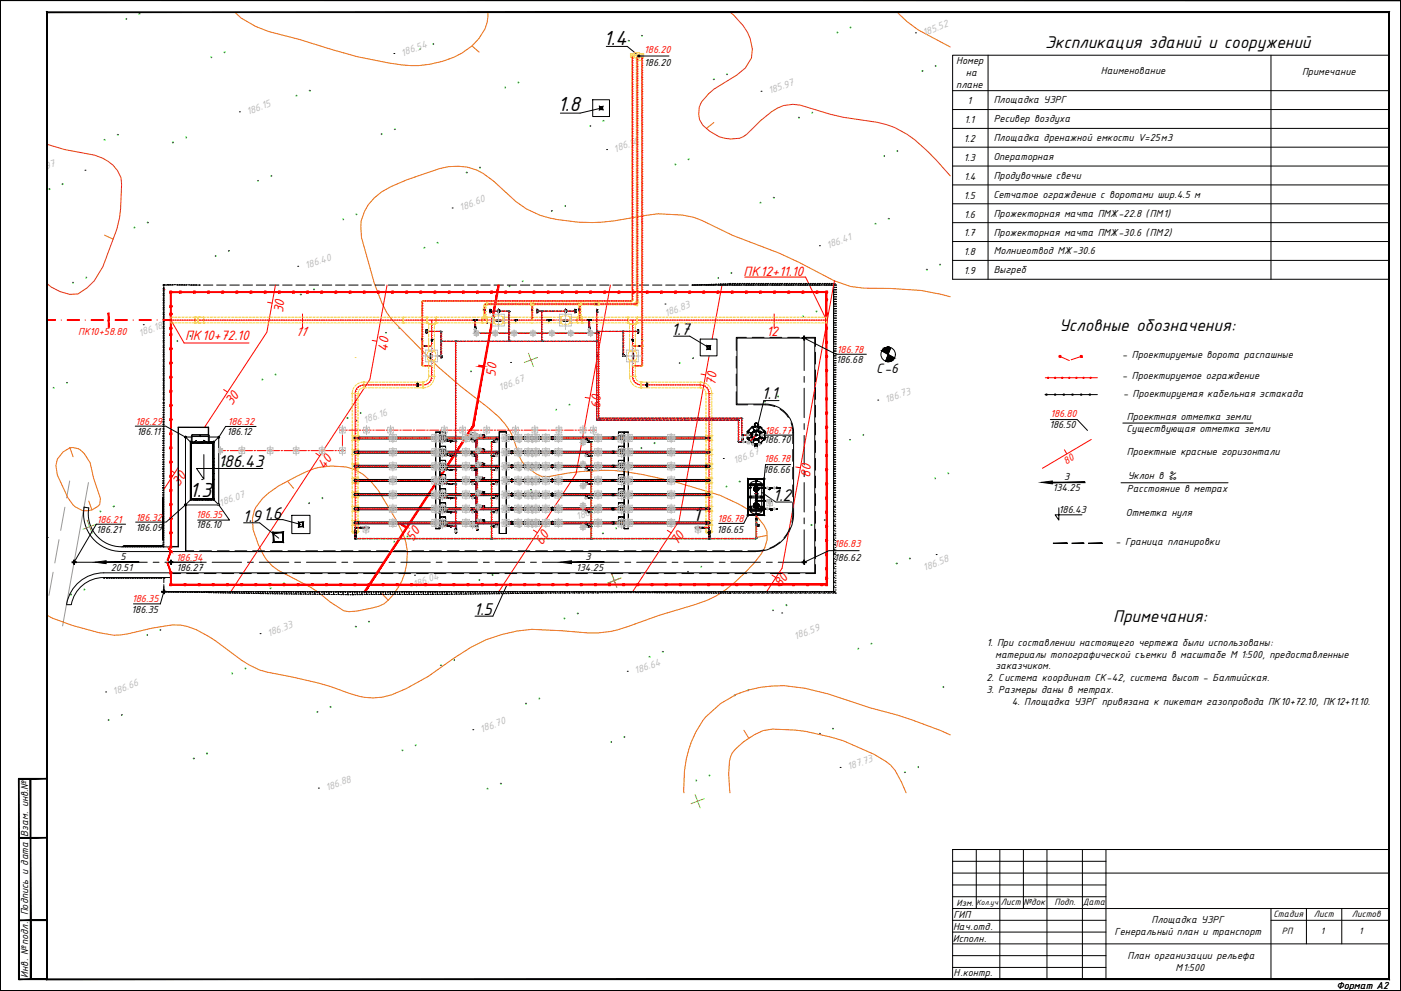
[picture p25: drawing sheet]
<svg xmlns="http://www.w3.org/2000/svg" width="594mm" height="420mm" viewBox="0 0 594 420" stroke-linecap="round" stroke-linejoin="round" font-family="sans-serif">
<defs><g id="words">
<g font-size="9.3">
<text x="255.9" y="18.9">1.4</text>
<text x="236.5" y="46.9">1.8</text>
<text x="80.3" y="210.8">1.3</text>
<text x="293.7" y="220.7">1</text>
</g>
<g font-size="7.8">
<text x="443.1" y="20.4">Экспликация зданий и сооружений</text>
<text x="284.6" y="142.1">1.7</text>
<text x="449.1" y="140.5">Условные обозначения:</text>
<text x="322.9" y="169.3">1.1</text>
<text x="92.5" y="197.9">186.43</text>
<text x="327.7" y="212.4">1.2</text>
<text x="102.8" y="221.4">1.91.6</text>
<text x="201" y="260.6">1.5</text>
<text x="472.1" y="263.7">Примечания:</text>
</g>
<g font-size="6.2" fill="#f00">
<text x="315.3" y="116.9">ПК12+11.10</text>
<text x="120.1" y="132.8" transform="rotate(-85 120.1 132.8)">30</text>
<text x="125.3" y="142.6">11</text>
<text x="325" y="142.6">12</text>
<text x="78.5" y="144.3">ПК10+72.10</text>
<text x="164.3" y="149.1" transform="rotate(-85 164.3 149.1)">40</text>
<text x="210.1" y="159.9" transform="rotate(-85 210.1 159.9)">50</text>
<text x="303.4" y="163.7" transform="rotate(-85 303.4 163.7)">70</text>
<text x="98.5" y="172.3" transform="rotate(-57 98.5 172.3)">30</text>
<text x="254.4" y="173.4" transform="rotate(-85 254.4 173.4)">60</text>
<text x="137.6" y="199.3" transform="rotate(-57 137.6 199.3)">40</text>
<text x="343.5" y="202.7" transform="rotate(-85 343.5 202.7)">80</text>
<text x="76" y="206.5" transform="rotate(-57 76 206.5)">30</text>
<text x="175.1" y="229.7" transform="rotate(-57 175.1 229.7)">50</text>
<text x="229.9" y="231.3" transform="rotate(-57 229.9 231.3)">60</text>
<text x="287.3" y="231.6" transform="rotate(-57 287.3 231.6)">70</text>
<text x="331.3" y="249.5" transform="rotate(-57 331.3 249.5)">80</text>
</g>
<text font-size="6.2" x="371.5" y="158.3">С-6</text>
<g font-size="4.7" fill="#bababa">
<text x="14.9" y="8" transform="rotate(-21 14.9 8)">186.02</text>
<text x="391.9" y="15.2" transform="rotate(-21 391.9 15.2)">185.52</text>
<text x="170.7" y="24" transform="rotate(-21 170.7 24)">186.54</text>
<text x="326.4" y="40" transform="rotate(-21 326.4 40)">185.97</text>
<text x="105.2" y="48.7" transform="rotate(-21 105.2 48.7)">186.15</text>
<text x="260.9" y="64.7" transform="rotate(-21 260.9 64.7)">186.14</text>
<text x="13.2" y="74.5" transform="rotate(-21 13.2 74.5)">185.97</text>
<text x="195.5" y="89.5" transform="rotate(-21 195.5 89.5)">186.60</text>
<text x="351.2" y="105.5" transform="rotate(-21 351.2 105.5)">186.41</text>
<text x="130" y="114.2" transform="rotate(-21 130 114.2)">186.40</text>
<text x="282.4" y="134.2" transform="rotate(-21 282.4 134.2)">186.83</text>
<text x="59.4" y="142.7" transform="rotate(-21 59.4 142.7)">186.18</text>
<text x="212.1" y="165.7" transform="rotate(-21 212.1 165.7)">186.67</text>
<text x="375.9" y="170.9" transform="rotate(-21 375.9 170.9)">186.73</text>
<text x="154.7" y="179.7" transform="rotate(-21 154.7 179.7)">186.16</text>
<text x="311.6" y="196.7" transform="rotate(-21 311.6 196.7)">186.67</text>
<text x="93.6" y="214.8" transform="rotate(-21 93.6 214.8)">186.07</text>
<text x="244.9" y="220.4" transform="rotate(-21 244.9 220.4)">186.38</text>
<text x="392.1" y="242" transform="rotate(-21 392.1 242)">186.58</text>
<text x="175.7" y="249.3" transform="rotate(-21 175.7 249.3)">186.04</text>
<text x="114" y="269.9" transform="rotate(-21 114 269.9)">186.33</text>
<text x="337.4" y="271.2" transform="rotate(-21 337.4 271.2)">186.59</text>
<text x="269.7" y="285.9" transform="rotate(-21 269.7 285.9)">186.64</text>
<text x="48.5" y="294.6" transform="rotate(-21 48.5 294.6)">186.66</text>
<text x="204.2" y="310.6" transform="rotate(-21 204.2 310.6)">186.70</text>
<text x="359.9" y="326.6" transform="rotate(-21 359.9 326.6)">187.73</text>
<text x="138.7" y="335.4" transform="rotate(-21 138.7 335.4)">186.88</text>
</g>
<g font-size="4.7" fill="#f00">
<text x="273.2" y="22.4">186.20</text>
<text x="33.2" y="142.1">ПК10+58.80</text>
<text x="354.9" y="149.6">186.78</text>
<text x="445.4" y="176.7">186.80</text>
<text x="57.4" y="180">186.29</text>
<text x="96.6" y="180.1">186.32</text>
<text x="324.3" y="184">186.77</text>
<text x="324" y="196">186.78</text>
<text x="452.3" y="197" transform="rotate(-36 452.3 197)">80</text>
<text x="41" y="221.6">186.21</text>
<text x="57.5" y="220.7">186.32</text>
<text x="83.1" y="219.8">186.35</text>
<text x="304.2" y="221.3">186.78</text>
<text x="353.7" y="232.1">186.83</text>
<text x="74.6" y="237.8">186.34</text>
<text x="56" y="255.4">186.35</text>
</g>
<g font-size="4.7">
<text x="273.2" y="28.2">186.20</text>
<text x="405.5" y="27.3">Номер</text>
<text x="409.6" y="32.3">на</text>
<text x="466.8" y="31.5">Наименование</text>
<text x="552.2" y="31.8">Примечание</text>
<text x="405.5" y="37.3">плане</text>
<text x="410.2" y="44.2">1</text>
<text x="421.4" y="43.9">Площадка УЗРГ</text>
<text x="409" y="52.2">1.1</text>
<text x="421.4" y="51.9">Ресивер воздуха</text>
<text x="421.4" y="59.9">Площадка дренажной емкости V=25м3</text>
<text x="408.7" y="60.2">1.2</text>
<text x="408.7" y="68.2">1.3</text>
<text x="421.2" y="67.9">Операторная</text>
<text x="408.8" y="76.2">1.4</text>
<text x="421.4" y="75.9">Продувочные свечи</text>
<text x="421.2" y="83.9">Сетчатое ограждение с воротами шир.4.5 м</text>
<text x="408.8" y="84.2">1.5</text>
<text x="408.8" y="92.2">1.6</text>
<text x="421.4" y="92.2">Прожекторная мачта ПМЖ-22.8 (ПМ1)</text>
<text x="408.7" y="100.2">1.7</text>
<text x="421.4" y="100.2">Прожекторная мачта ПМЖ-30.6 (ПМ2)</text>
<text x="421.4" y="107.9">Молниеотвод МЖ-30.6</text>
<text x="408.7" y="108.2">1.8</text>
<text x="408.7" y="116.2">1.9</text>
<text x="421.4" y="115.9">Выгреб</text>
<text x="354.5" y="154">186.68</text>
<text x="475.9" y="151.7">- Проектируемые ворота распашные</text>
<text x="475.9" y="160.6">- Проектируемое ограждение</text>
<text x="476.2" y="168.2">- Проектируемая кабельная эстакада</text>
<text x="477.9" y="178">Проектная отметка земли</text>
<text x="58" y="184.4">186.11</text>
<text x="96.1" y="184.4">186.12</text>
<text x="445" y="181.5">186.50</text>
<text x="477.7" y="183">Существующая отметка земли</text>
<text x="324" y="187.9">186.70</text>
<text x="477.9" y="193">Проектные красные горизонтали</text>
<text x="323.8" y="200.4">186.66</text>
<text x="451.3" y="203.6">3</text>
<text x="478.2" y="202.9">Уклон в ‰</text>
<text x="446.4" y="208.3">134.25</text>
<text x="477.9" y="208.6">Расстояние в метрах</text>
<text x="449" y="217.6">186.43</text>
<text x="477.4" y="218.7">Отметка нуля</text>
<text x="40.8" y="225.9">186.21</text>
<text x="57.5" y="225.1">186.09</text>
<text x="83.2" y="224.1">186.10</text>
<text x="304" y="225.8">186.65</text>
<text x="473" y="231.2">- Граница планировки</text>
<text x="51.1" y="237.5">5</text>
<text x="248.3" y="237.5">3</text>
<text x="353.7" y="237.9">186.62</text>
<text x="47" y="242.1">20.51</text>
<text x="74.8" y="241.9">186.27</text>
<text x="244.3" y="242.1">134.25</text>
<text x="55.8" y="259.8">186.35</text>
<text x="418.4" y="273.9">1. При составлении настоящего чертежа были использованы:</text>
<text x="422" y="278.8">материалы топографической съемки в масштабе М 1:500, предоставленные</text>
<text x="422.1" y="283.8">заказчиком.</text>
<text x="418.3" y="288.9">2. Система координат СК-42, система высот - Балтийская.</text>
<text x="418.3" y="293.9">3. Размеры даны в метрах.</text>
<text x="429" y="298.9">4. Площадка УЗРГ привязана к пикетам газопровода ПК10+72.10, ПК12+11.10.</text>
<text x="12" y="354.8" transform="rotate(-90 12 354.8)">Взам. инв.№</text>
<text x="12" y="388.1" transform="rotate(-90 12 388.1)">Подпись и дата</text>
<text x="404.3" y="389.2">ГИП</text>
<text x="404.2" y="394.3">Нач.отд.</text>
<text x="488.3" y="391.2">Площадка УЗРГ</text>
<text x="404" y="399.2">Исполн.</text>
<text x="472.7" y="396.2">Генеральный план и транспорт</text>
<text x="478.1" y="406.4">План организации рельефа</text>
<text x="404.3" y="413.8">Н.контр.</text>
<text x="498.4" y="411.5">М1:500</text>
<text x="12" y="414.5" transform="rotate(-90 12 414.5)">Инв. №подл.</text>
<text x="566.7" y="419.1">Формат A2</text>
</g>
<g font-size="4.2">
<text x="424.4" y="383.7">Лист</text>
<text x="434" y="383.8">№док</text>
<text x="447.1" y="383.9">Подп.</text>
<text x="459.1" y="383.7">Дата</text>
<text x="405.6" y="384.1">Изм.</text>
<text x="540" y="388.7">Стадия</text>
<text x="557.1" y="388.7">Лист</text>
<text x="573.2" y="388.7">Листов</text>
<text x="543.6" y="396.2">РП</text>
<text x="560.2" y="396.2">1</text>
<text x="576.3" y="396.2">1</text>
</g>
<text font-size="3.5" x="414.1" y="383.8">Кол.уч</text>
</g></defs>
<!-- layer: 0 -->
<g fill="none" stroke="#000" stroke-width=".42">
<path d="M403.9 38.4h185M419 23.4v95M538.9 23.4v95M588.9 23.4h-185v95h185M251.3 42.3h7.1v7.1h-7.1zM403.9 110.4h185M69.5 140v.7M69.5 139v.7M69.5 138v.7M69.5 137.1v.7M69.5 136.1v.7M69.5 135.1v.7"/>
<path d="M69.5 134.2v.6M69.5 133.2v.7M69.5 132.2v.7M69.5 131.2v.7M69.5 130.3v.6M69.5 129.3v.7M69.5 128.3v.7M69.5 127.3v.7M69.5 126.4v.6M69.5 125.4v.7M69.5 124.4v.7M69.5 123.4v.7"/>
<path d="M69.5 122.5v.6M69.5 121.5v.7M73.4 120.9h-3.9v.3M75.1 120.9h4M80.6 120.9h4.1M86.3 120.9h4M91.9 120.9h3.9M97.5 120.9h4M103.1 120.9h4M108.7 120.9h3.9M114.3 120.9h4M119.8 120.9h4.1"/>
<path d="M125.5 120.9h4M131.1 120.9h4M136.7 120.9h4M142.3 120.9h4M147.9 120.9h3.9M153.5 120.9h4M159.1 120.9h4M164.7 120.9h4M170.3 120.9h4M175.9 120.9h4M181.5 120.9h4M187.1 120.9h4"/>
<path d="M192.7 120.9h4M198.3 120.9h4M203.9 120.9h4M209.5 120.9h4M215.1 120.9h4M220.7 120.9h4M226.3 120.9h4M231.9 120.9h4M237.5 120.9h4M243.1 120.9h4M248.7 120.9h4M254.3 120.9h4"/>
<path d="M259.9 120.9h4M265.5 120.9h4M271.1 120.9h4M276.7 120.9h4M282.3 120.9h4M287.9 120.9h4M293.5 120.9h4M299.1 120.9h4M304.7 120.9h4M310.3 120.9h4M315.9 120.9h4M321.5 120.9h4"/>
<path d="M327.1 120.9h4M332.7 120.9h4M338.3 120.9h4M343.9 120.9h4M349.5 120.9h4v2.5M353.5 136.3v4M353.5 130.6v4.1M353.5 125.1v4M69.5 159.5v.6M69.5 158.5v.7M69.5 157.5v.7M69.5 156.5v.7"/>
<path d="M69.5 155.6v.7M69.5 154.6v.7M69.5 153.6v.7M69.5 152.7v.6M69.5 151.7v.7M69.5 150.7v.7M69.5 149.7v.7M69.5 148.8v.6M69.5 147.8v.7M69.5 146.8v.7M69.5 145.8v.7M69.5 144.9v.6"/>
<path d="M69.5 143.9v.7M69.5 142.9v.7M69.5 141.9v.7M69.5 141v.6M296.9 143.8h7.1v7.1h-7.1zM312.2 158.6v5M312.2 151.1v5M316.5 143h-4.3v5.6M319 143h5M326.5 143h5M334 143h5M341 159.6v2.5"/>
<path d="M341 143.3v13.8M341.5 143h4.3v3.9M345.8 156.8v5M345.8 149.4v4.9M353.5 158.7v3.9M353.5 153.1v4M353.5 147.4v4.1M353.5 141.9v3.9M69.5 179.9v.7M69.5 178.9v.7M69.5 178v.6M69.5 177v.7"/>
<path d="M69.5 176v.7M69.5 175v.7M69.5 174.1v.7M69.5 173.1v.7M69.5 172.1v.7M69.5 171.2v.6M69.5 170.2v.7M69.5 169.2v.7M69.5 168.2v.7M69.5 167.3v.6M69.5 166.3v.7M69.5 165.3v.7"/>
<path d="M69.5 164.3v.7M69.5 163.4v.6M69.5 162.4v.7M69.5 161.4v.7M69.5 160.4v.7M312.2 166.1v5.5h4.9M319.6 171.6a20.5 20.5 0 0 1 8.7 .7l.3 .1M330.8 173.5l2 1.5 1.5 2M335.4 179.2l.1 .3a20 20 0 0 1 .7 8.6M341 179.6v2.5M341 164.6v12.5M345.8 179.4v5"/>
<path d="M345.8 171.8v5M345.8 164.3v5M353.5 175.5v4M353.5 169.8v4.1M353.5 164.3v4M445.4 177.9h11.4l4.3 4.6M476.1 179.4h55.2M69.5 199.4v.7M69.5 198.4v.7M69.5 197.4v.7M69.5 196.5v.6M69.5 195.5v.7"/>
<path d="M69.5 194.5v.7M69.5 193.5v.7M69.5 192.6v.7M69.5 191.6v.7M69.5 190.6v.7M69.5 189.7v.6M69.5 188.7v.7M69.5 187.7v.7M69.5 186.7v.7M69.5 185.8v.6M69.5 184.8v.7M69.5 183.8v.7"/>
<path d="M69.5 182.8v.7M69.5 181.9v.6M69.5 180.9v.7M80.7 187.5h1M82.1 187.5h.1M82.5 187.5h1.6M84.5 187.5h.1M84.9 187.5h1.6M86.9 187.5h.1M87.3 187.5h1.6M88.3 184.3v-3l-12.6-.1-.1 50.7-24.2-.1a14 14 0 0 1-13.8-16.5l-2-.3M88.5 184.3v-3.2h-13v50.6h-2.6"/>
<path d="M89.3 187.5h.1M89.7 187.5h1.1M336.2 198.1v5M336.2 190.6v5M336.5 183.3v34.5a16 16 0 0 1-16 16M336.5 183.3a12 12 0 0 0-12-12h-12v-28h33v99.6h-301.5a16 16 0 0 0-15.7 13.1M341 199.6v2.5M341 184.6v12.5M345.8 194.4v4.9M345.8 186.9v5M353.5 197.9v3.9M353.5 192.3v4"/>
<path d="M353.5 186.6v4.1M353.5 181.1v3.9M35.7 215a16 16 0 0 0 15.7 18.8h269.1h-230.8M69.5 219.8v.7M69.5 218.9v.6M69.5 217.9v.7M69.5 216.9v.7M69.5 215.9v.7M69.5 215v.6M69.5 214v.7M69.5 213v.7M69.5 212v.7"/>
<path d="M69.5 211.1v.7M69.5 210.1v.7M69.5 209.1v.7M69.5 208.2v.6M69.5 207.2v.7M69.5 206.2v.7M69.5 205.2v.7M69.5 204.3v.6M69.5 203.3v.7M69.5 202.3v.7M69.5 201.3v.7M69.5 200.4v.6"/>
<path d="M78.7 214v19.8M78.8 214v19.6h3.3M80.8 211.9h.9M82.1 211.9h.1M82.5 211.9h1.6M84.5 211.9h.1M84.9 211.9h1.6M86.9 211.9h.1M87.3 211.9h1.6M89.3 211.9h.1M89.7 211.9h.9M123.7 218.5h7.7v7.7h-7.7z"/>
<path d="M321.3 214.5v.4M321.3 214.5l.1 .4M321.4 214.5v.4M321.5 214.8h.1M321.5 214.8h-.1M321.5 214.7v.1M321.5 214.7h.1M321.5 214.7h-.7l.7 .1M336.2 213.1a25.8 25.8 0 0 1-.4 8.3M336.2 205.6v5M341 219.6v2.5M341 204.6v12.5"/>
<path d="M345.8 216.8v5.1M345.8 209.3v5M345.8 201.8v5M353.5 214.7v4M353.5 209v4.1M353.5 203.5v4M475.4 204.7h45.3M31.4 238.4h11.1M45 238.4h2.5M50 238.4h12.4M64.9 238.4h2.5M69.5 231.5v.4l-.6-.3"/>
<path d="M69.5 230.5v.7M69.5 229.6v.7M69.5 228.6v.7M69.5 227.6v.7M69.5 226.7v.6M69.5 225.7v.7M69.5 224.7v.7M69.5 223.7v.7M69.5 222.8v.6M69.5 221.8v.7M69.5 220.8v.7M69.9 238.4h12.6"/>
<path d="M84.7 233.6h5M85 238.4h2.5M90 238.4h12.4M92.2 233.6h5M99.7 233.6h4.9M104.9 238.4h2.5M107.1 233.6h5M109.9 238.4h12.6M114.6 233.6h5M122.1 233.6h5.1M125 238.4h2.5M129.7 233.6h5"/>
<path d="M130 238.4h12.5M137.2 233.6h5M144.7 233.6h4.9M144.9 238.4h2.5M149.9 238.4h12.6M152.1 233.6h5M159.6 233.6h5M165 238.4h2.5M167.2 233.6h5M170 238.4h12.5M174.7 233.6h5M182.2 233.6h5"/>
<path d="M185 238.4h2.5M189.7 233.6h4.9M189.9 238.4h12.6M197.1 233.6h5M204.6 233.6h5.1M205 238.4h2.5M210 238.4h12.5M212.2 233.6h5M219.7 233.6h5M225 238.4h2.5M227.2 233.6h5M230 238.4h12.5"/>
<path d="M234.7 233.6h4.9M242.1 233.6h5.1M245 238.4h2.5M249.7 233.6h5M250 238.4h12.5M257.2 233.6h5M264.7 233.6h5M265 238.4h2.5M270 238.4h12.5M272.2 233.6h5M279.7 233.6h4.9M285 238.4h2.5"/>
<path d="M287.1 233.6h5.1M290 238.4h12.5M294.7 233.6h5M302.2 233.6h5M305 238.4h2.5M309.7 233.6h5M310 238.4h12.5M324 233.1l-2 .4-4.8 .1M325 238.4h2.5M330.7 229.8l-4.3 2.6M335 223.8l-2.6 4.2M341 224.6v13.8h-11"/>
<path d="M345.8 239.4v3.8h-4.2M345.8 231.9v5M345.8 224.4v5M353.5 237.1v3.9M353.5 231.5v4M353.5 225.8v4.1M353.5 220.3v4M446.7 230.3v.1M452.5 230.3v.1M459.6 230.3v.1M69.5 247.9v3h3.9M69.5 244.9v2.2"/>
<path d="M72.5 244.9h-28.5a14 14 0 0 0-13.8 11.5h-2M72.5 243.2h4.1M75.1 250.9h4M79.1 243.2h5M80.6 250.9h4.1M86.3 250.9h4M86.6 243.2h5M91.9 250.9h3.9M94.1 243.2h5M97.5 250.9h4M101.6 243.2h5M103.1 250.9h4"/>
<path d="M108.7 250.9h3.9M109.1 243.2h5M114.3 250.9h4M116.6 243.2h5M119.8 250.9h4.1M124.1 243.2h5M125.5 250.9h4M131.1 250.9h4M131.6 243.2h5M136.7 250.9h4M139.1 243.2h5M142.3 250.9h4"/>
<path d="M146.6 243.2h5M147.9 250.9h3.9M153.5 250.9h4M154.1 243.2h5M159.1 250.9h4M161.6 243.2h5M164.7 250.9h4M169.1 243.2h5M170.3 250.9h4M175.9 250.9h4M176.6 243.2h5M181.5 250.9h4"/>
<path d="M184.1 243.2h5M187.1 250.9h4M191.6 243.2h5M192.7 250.9h4M198.3 250.9h4M199.1 243.2h5M203.9 250.9h4M206.6 243.2h5M209.5 250.9h4M214.1 243.2h5M215.1 250.9h4M220.7 250.9h4"/>
<path d="M221.6 243.2h5M226.3 250.9h4M229.1 243.2h5M231.9 250.9h4M236.6 243.2h5M237.5 250.9h4M243.1 250.9h4M244.1 243.2h5M248.7 250.9h4M251.6 243.2h5M254.3 250.9h4M259.1 243.2h5"/>
<path d="M259.9 250.9h4M265.5 250.9h4M266.6 243.2h5.1M271.1 250.9h4M274.2 243.2h4.9M276.7 250.9h4M281.6 243.2h5M282.3 250.9h4M287.9 250.9h4M289.1 243.2h5M293.5 250.9h4M296.6 243.2h5"/>
<path d="M299.1 250.9h4M304.1 243.2h5M304.7 250.9h4M310.3 250.9h4M311.7 243.2h5M315.9 250.9h4M319.2 243.2h4.9M321.5 250.9h4M326.6 243.2h5M327.1 250.9h4M332.7 250.9h4M334.1 243.2h5"/>
<path d="M338.3 250.9h4M343.9 250.9h4M353.5 248.3v2.6h-4M353.5 242.7v4M403.9 370.2h185M403.9 365.2h65.1M403.9 375.2h65.1M414 360.2v25M424 360.2v55M434 360.2v25M443.9 360.2v55M459 360.2v55"/>
<path d="M469 360.2v55M588.9 360.2h-185v55M403.9 390.2h65.1M403.9 380.2h65.1M403.9 395.2h65.1M403.9 385.2h185M538.9 385.2v30M538.9 390.2h50M554 385.2v15M569 385.2v15M403.9 400.2h185M403.9 405.2h65.1"/>
<path d="M403.9 410.2h65.1"/>
</g>
<g fill="#000" stroke="#000" stroke-width=".42">
<path d="M441.6 204.5l4.6-.6v1.2z"/>
<path d="M254.3 45.2h1.3zM254.4 45.4l1.2-.2zM255.6 45.2v1.3zM255.4 45.4l.2 1.1zM254.3 46.5h1.3zM254.3 46.5l1.1-.2zM254.3 45.2v1.3zM254.3 45.2l.1 1.1z"/>
<path d="M299.8 146.7h1.4zM300 146.9l1.2-.2zM301.2 146.7v1.3zM300.9 146.9l.3 1.1zM299.8 148h1.4zM300 147.8h.9l-1.1 .2zM299.8 146.7v1.3zM299.8 146.7l.2 1.1z"/>
<path d="M446.2 204.4h13.9zM446.2 204.6l13.9-.2z"/>
<path d="M115.8 225.6v4.4l.3-.3zM115.8 225.6l.3 .4v3.7zM115.8 225.6l.3 .4 4-.4zM116.1 226l4-.4-.3 .4zM120.1 225.6l-.3 .4 .3 4zM119.8 226l.3 4-.3-.3zM115.8 230h4.3l-.3-.3zM115.8 230l.3-.3h3.7z"/>
<path d="M126.6 221.4h2zM126.8 221.6l1.8-.2zM128.4 221.6l.2 1.8v-2zM128.4 221.6l.2 1.8zM126.6 223.4h2zM126.6 223.4l1.8-.3zM126.6 221.4v2zM126.6 221.4l.2 1.7z"/>
<path d="M446.7 230.4l5.8-.1zM446.7 230.3h5.8z"/>
<path d="M454.6 230.4l5-.1zM454.6 230.3h5z"/>
<path d="M461.6 230.4l5.8-.1zM461.6 230.3h5.8z"/>
</g>
<path d="M315.8 117.5h25.8l8.9 18.2M72.5 135.7l5.6 9.7h27.5M128.3 133.1v6M328.3 133.1v6" fill="none" stroke="#f00" stroke-width=".42"/>
<g fill="#f00" stroke="#f00" stroke-width=".42">
<path d="M45.9 135.7v3h.4zM45.9 135.7h.4v3zM45.8 132.7l.1 3h.4zM45.8 132.7h.5v3z"/>
<path d="M72.3 136.1v3h.4zM72.3 136.1h.3l.1 3zM72.2 133.1l.1 3h.3zM72.2 133.1h.4v3z"/>
<path d="M20 135.8l3.5-.2zM20 135.6h3.5z"/>
<path d="M28.5 135.6h5.1zM28.5 135.8l5.1-.2z"/>
<path d="M38.7 135.6h5.1zM38.7 135.8l5.1-.2z"/>
<path d="M48.9 135.6h5zM48.9 135.8l5-.2z"/>
<path d="M59 135.6h5.1zM59 135.8l5.1-.2z"/>
<path d="M69.2 135.6h3.5zM69.2 135.8l3.5-.2z"/>
</g>
<g fill="#000" stroke="#000" stroke-width=".42">
<path d="M374.2 148.3h3.1l-.2 .5zM376 153.3h1.2zM376.1 147.2h1zM376.6 150.3l2.7 1.5h-3.2z"/>
<path d="M374.2 148.3l-.3 .5h3.2zM373.9 148.8h3.2l-.5 1.5z"/>
<path d="M376 153.3h1.1zM376.1 153.3h1z"/>
<path d="M376.1 147.2h1zM376 147.2h1.1z"/>
<path d="M376 147.2l1.7 .2zM375.6 147.4h2.1z"/>
<path d="M374.6 147.9l2.7 .4 .1-.4zM374.6 147.9l2.7 .4h-3.1z"/>
<path d="M375 147.6l2.4 .3 .2-.3zM374.6 147.9l.4-.3 2.4 .3z"/>
<path d="M375.6 153.2h2zM375.6 153.2l1.6 .1z"/>
<path d="M375.6 147.4h2.1zM375.6 147.4h2.1z"/>
<path d="M375.5 147.4h2.2zM375 147.6h2.6z"/>
<path d="M375.6 153.1h2.1zM375.6 153.1l2 .1z"/>
<path d="M375.7 152.9h2.5zM375.7 152.9l2 .2h-2.1z"/>
<path d="M375.8 152.6l2.4 .3 .4-.3zM375.8 152.6l2.4 .3h-2.5z"/>
<path d="M375.9 152.2l2.7 .4 .4-.4zM375.9 152.2l2.7 .4h-2.8z"/>
<path d="M376.1 151.8l2.9 .4 .3-.4zM376.1 151.8l2.9 .4h-3.1z"/>
</g>
<g fill="none" stroke="#000" stroke-width=".42">
<path d="M373.9 148.8l5.4 3M377.7 147.4l-2.1 5.8"/>
<circle cx="376.6" cy="150.3" r="3.1"/>
</g>
<!-- layer: Derevya -->
<g fill="none" stroke="#0f0" stroke-width=".42">
<circle cx="53.5" cy="8" r=".19"/>
<circle cx="59.1" cy="5.9" r=".19"/>
<circle cx="183.7" cy="18.7" r=".19"/>
<circle cx="266.6" cy="17.3" r=".19"/>
<circle cx="272.2" cy="15.2" r=".19"/>
<circle cx="355.1" cy="13.8" r=".19"/>
<circle cx="360.7" cy="11.7" r=".19"/>
<circle cx="89.6" cy="24.3" r=".19"/>
<circle cx="95.2" cy="22.2" r=".19"/>
<circle cx="131.3" cy="38.5" r=".19"/>
<circle cx="178.1" cy="20.8" r=".19"/>
<circle cx="214.2" cy="37.1" r=".19"/>
<circle cx="219.8" cy="35" r=".19"/>
<circle cx="302.7" cy="33.6" r=".19"/>
<circle cx="308.3" cy="31.5" r=".19"/>
<circle cx="391.1" cy="30.1" r=".19"/>
<circle cx="396.8" cy="28" r=".19"/>
<circle cx="44.3" cy="59.3" r=".19"/>
<circle cx="49.9" cy="57.2" r=".19"/>
<circle cx="78.9" cy="58.3" r=".19"/>
<circle cx="125.7" cy="40.6" r=".19"/>
<circle cx="161.8" cy="56.9" r=".19"/>
<circle cx="167.4" cy="54.8" r=".19"/>
<circle cx="250.3" cy="53.4" r=".19"/>
<circle cx="255.9" cy="51.2" r=".19"/>
<circle cx="338.8" cy="49.9" r=".19"/>
<circle cx="344.4" cy="47.8" r=".19"/>
<circle cx="26.5" cy="78.1" r=".19"/>
<circle cx="73.3" cy="60.4" r=".19"/>
<circle cx="109.4" cy="76.7" r=".19"/>
<circle cx="115" cy="74.6" r=".19"/>
<circle cx="197.9" cy="73.2" r=".19"/>
<circle cx="203.5" cy="71.1" r=".19"/>
<circle cx="286.4" cy="69.7" r=".19"/>
<circle cx="292" cy="67.5" r=".19"/>
<circle cx="374.9" cy="66.2" r=".19"/>
<circle cx="380.5" cy="64.1" r=".19"/>
<circle cx="20.9" cy="80.2" r=".19"/>
<circle cx="57" cy="96.5" r=".19"/>
<circle cx="62.6" cy="94.4" r=".19"/>
<circle cx="145.5" cy="93" r=".19"/>
<circle cx="151.1" cy="90.9" r=".19"/>
<circle cx="234" cy="89.5" r=".19"/>
<circle cx="239.6" cy="87.4" r=".19"/>
<circle cx="322.5" cy="86" r=".19"/>
<circle cx="328.1" cy="83.8" r=".19"/>
<circle cx="371.2" cy="94.9" r=".19"/>
<circle cx="376.8" cy="92.8" r=".19"/>
<circle cx="31" cy="119.9" r=".19"/>
<circle cx="36.6" cy="117.7" r=".19"/>
<circle cx="91.5" cy="108.6" r=".19"/>
<circle cx="97" cy="106.4" r=".19"/>
<circle cx="179.9" cy="105.1" r=".19"/>
<circle cx="185.6" cy="102.9" r=".19"/>
<circle cx="221.6" cy="119.2" r=".19"/>
<circle cx="304.5" cy="117.8" r=".19"/>
<circle cx="310.1" cy="115.7" r=".19"/>
<circle cx="393" cy="114.3" r=".19"/>
<circle cx="398.6" cy="112.2" r=".19"/>
<circle cx="127.5" cy="124.9" r=".19"/>
<circle cx="133.2" cy="122.7" r=".19"/>
<circle cx="169.3" cy="139" r=".19"/>
<circle cx="216" cy="121.3" r=".19"/>
<circle cx="340.6" cy="134.1" r=".19"/>
<circle cx="346.2" cy="132" r=".19"/>
<circle cx="116.9" cy="158.8" r=".19"/>
<circle cx="163.6" cy="141.1" r=".19"/>
<circle cx="199.7" cy="157.4" r=".19"/>
<circle cx="205.3" cy="155.3" r=".19"/>
<circle cx="288.2" cy="153.9" r=".19"/>
<circle cx="293.8" cy="151.8" r=".19"/>
<circle cx="22.8" cy="164.4" r=".19"/>
<circle cx="28.4" cy="162.3" r=".19"/>
<circle cx="111.2" cy="160.9" r=".19"/>
<circle cx="147.3" cy="177.2" r=".19"/>
<circle cx="153" cy="175.1" r=".19"/>
<circle cx="235.8" cy="173.7" r=".19"/>
<circle cx="241.4" cy="171.6" r=".19"/>
<circle cx="95" cy="197" r=".19"/>
<circle cx="100.6" cy="194.9" r=".19"/>
<circle cx="271.9" cy="190" r=".19"/>
<circle cx="277.5" cy="187.9" r=".19"/>
<circle cx="360.4" cy="186.5" r=".19"/>
<circle cx="366" cy="184.4" r=".19"/>
<circle cx="42.6" cy="216.8" r=".19"/>
<circle cx="48.2" cy="214.7" r=".19"/>
<circle cx="131" cy="213.3" r=".19"/>
<circle cx="136.7" cy="211.2" r=".19"/>
<circle cx="219.5" cy="209.8" r=".19"/>
<circle cx="225.1" cy="207.7" r=".19"/>
<circle cx="308" cy="206.3" r=".19"/>
<circle cx="313.6" cy="204.2" r=".19"/>
<circle cx="396.5" cy="202.8" r=".19"/>
<circle cx="402.1" cy="200.7" r=".19"/>
<circle cx="167.2" cy="229.6" r=".19"/>
<circle cx="172.7" cy="227.5" r=".19"/>
<circle cx="255.6" cy="226.1" r=".19"/>
<circle cx="261.3" cy="224" r=".19"/>
<circle cx="344.1" cy="222.6" r=".19"/>
<circle cx="349.7" cy="220.5" r=".19"/>
<circle cx="380.2" cy="238.9" r=".19"/>
<circle cx="385.8" cy="236.8" r=".19"/>
<circle cx="30.1" cy="252.1" r=".19"/>
<circle cx="35.8" cy="250" r=".19"/>
<circle cx="114.7" cy="249.4" r=".19"/>
<circle cx="120.4" cy="247.3" r=".19"/>
<circle cx="203.2" cy="245.9" r=".19"/>
<circle cx="208.9" cy="243.8" r=".19"/>
<circle cx="291.7" cy="242.4" r=".19"/>
<circle cx="297.3" cy="240.3" r=".19"/>
<circle cx="327.8" cy="258.7" r=".19"/>
<circle cx="333.4" cy="256.6" r=".19"/>
<circle cx="62.4" cy="269.2" r=".19"/>
<circle cx="68" cy="267.1" r=".19"/>
<circle cx="150.9" cy="265.7" r=".19"/>
<circle cx="156.4" cy="263.6" r=".19"/>
<circle cx="192.6" cy="279.9" r=".19"/>
<circle cx="239.3" cy="262.2" r=".19"/>
<circle cx="245" cy="260.1" r=".19"/>
<circle cx="275.4" cy="278.5" r=".19"/>
<circle cx="281" cy="276.4" r=".19"/>
<circle cx="363.9" cy="275" r=".19"/>
<circle cx="369.5" cy="272.9" r=".19"/>
<circle cx="98.4" cy="285.5" r=".19"/>
<circle cx="104.1" cy="283.4" r=".19"/>
<circle cx="140.1" cy="299.7" r=".19"/>
<circle cx="186.9" cy="282" r=".19"/>
<circle cx="223" cy="298.3" r=".19"/>
<circle cx="228.7" cy="296.2" r=".19"/>
<circle cx="311.5" cy="294.8" r=".19"/>
<circle cx="317.1" cy="292.7" r=".19"/>
<circle cx="400" cy="291.3" r=".19"/>
<circle cx="46.1" cy="305.3" r=".19"/>
<circle cx="51.7" cy="303.2" r=".19"/>
<circle cx="87.8" cy="319.5" r=".19"/>
<circle cx="134.6" cy="301.8" r=".19"/>
<circle cx="170.6" cy="318.1" r=".19"/>
<circle cx="176.3" cy="316" r=".19"/>
<circle cx="259.1" cy="314.6" r=".19"/>
<circle cx="264.7" cy="312.5" r=".19"/>
<circle cx="347.6" cy="311.1" r=".19"/>
<circle cx="353.2" cy="309" r=".19"/>
<circle cx="82.1" cy="321.6" r=".19"/>
<circle cx="206.7" cy="334.4" r=".19"/>
<circle cx="212.4" cy="332.3" r=".19"/>
<circle cx="295.2" cy="330.9" r=".19"/>
<circle cx="300.8" cy="328.8" r=".19"/>
<circle cx="383.7" cy="327.4" r=".19"/>
<circle cx="389.3" cy="325.3" r=".19"/>
</g>
<g fill="none" stroke="#0f0" stroke-width=".42">
<circle cx="75.2" cy="144.6" r=".19"/>
<circle cx="80.8" cy="142.5" r=".19"/>
</g>
<g fill="none" stroke="#0f0" stroke-width=".42">
<circle cx="324.3" cy="170.2" r=".19"/>
<circle cx="329.9" cy="168.1" r=".19"/>
</g>
<path d="M200.2 19.5l3 2.6M302.7 52l-3.1 2.4M44.3 99.7l3.7 1.7M26.7 191.6l2.9-1.7a6.4 6.4 0 0 1 6.2 2.5l2.4 3.8 1.5 6.6 2.9 8.5-.3 2.6a7.4 7.4 0 0 1-11.3 .2l-2.2-3-4.5-9.6-.6-4 .6-2.8zM29.6 189.9l1.4 3.7M37.6 212.4l1.4 3.8M111.3 211.4l2.7-2.4a93 93 0 0 1 19.4-10.4 28.8 28.8 0 0 1 17.2 .6l3.5 2 3.4 3.1 2.9 3.7 7.1 11.7a26.4 26.4 0 0 1-4.7 36.3 41.3 41.3 0 0 1-14.8 3.3l-2.2-.3-5.8-3.8-5-4.1-3.6-2.3-13.4-7a20.8 20.8 0 0 1-8.5-11l-2.2-6.3a13.4 13.4 0 0 1 4-13.1zM121.9 204l2.6 3.1M325.2 227l-3.9 .8M161.8 251.6l2.8 2.9M315.5 309.6l2 3.5" fill="none" stroke="#dd6e00" stroke-width=".42"/>
<path d="M27.5 215.1l-1.8 9.8M29.5 203.9l-1.3 7.2M37.5 204.6l-11 60.8M25 228.8l-1.8 9.9M20 256.4v.2M22.5 242.6l-1.8 9.8" fill="none" stroke="#989898" stroke-width=".42"/>
<path d="M99.7 5.2l2.5 2.5 6.3 3.6 5.5 2.1 12.8 3.3 14.2 4.4a129.8 129.8 0 0 0 36.6 6.7 40.4 40.4 0 0 0 22.6-8.3 17 17 0 0 0 6.7-14.3M380.7 5.2l3.9 3.9 4.8 3.6 13.5 7.2M402.9 125.8l-12.3-2.7-12.9-.8-11.4-.1-5.7-.7-6.9-2.5-14.9-7.7-8.4-4-19.7-7.5-13.1-6.4a43.6 43.6 0 0 0-23.7-2.1 89.6 89.6 0 0 1-37.6 1.8 35.4 35.4 0 0 1-17.5-7.6l-9.6-8.8a22.7 22.7 0 0 0-22.8-5.2l-13.8 4.7-6.7 2.9a19.8 19.8 0 0 0-12.9 17l.3 4.6 5.5 19.5 3.2 8.3 2 4 2.4 3.3 19.4 19.8 9.8 8.4 11.1 8.6a32.2 32.2 0 0 1 13.4 20.6 16 16 0 0 0 9.6 8.8l3 .1a89.9 89.9 0 0 1 39.7-.9l13.1 2.8 19.9 6a48 48 0 0 1 16 9.5l2.6 3.2 1.2 2.6 .1 3.5-1 3.4a58.1 58.1 0 0 1-16.7 17.9l-3.8 2.5-3.5 1.7-5.3 1.9-15.6 4.7-13.1 4.7a41.3 41.3 0 0 1-16.9 2.8l-11.1-1-12.8-.6a62.1 62.1 0 0 0-33.1 12.3l-10.8 7.7-9.4 5.2a27 27 0 0 1-24.1 2 159.6 159.6 0 0 0-34.8-9l-3.2-.9-4.5-2.2-3.1-1.9-11.1-8.3a34.6 34.6 0 0 0-14.9-6.7h-3.6l-8.4 1.3-9.9 2.3-6.3 .7a98.8 98.8 0 0 1-28.3-8.4M402.9 311.6a194.3 194.3 0 0 0-33.9-11.5l-17.8-5.9-9.9-2.4a50.4 50.4 0 0 0-28.9 2.5 36.2 36.2 0 0 0-21.4 27.6l-.8 5-.2 9.2M309.5 336.1a42.5 42.5 0 0 1 .3-15.4l.7-1.4a31.5 31.5 0 0 1 13.1-9.5l3.9-.7a90.6 90.6 0 0 1 48 13.6l2.2 1.7 1.9 2.2 2.7 5 1.9 4.5" fill="none" stroke="#dd6e00" stroke-width=".42"/>
<path d="M309.7 5.2a23.8 23.8 0 0 1 9.3 15.5l-.4 3.9-2.5 4.2-3.7 3-9.7 6-2.2 2a9.3 9.3 0 0 0 .5 15.9 14.5 14.5 0 0 0 14.1 2.3l1.6-1.1 6-5.9a19.6 19.6 0 0 1 13.5-6.8l3.1 .4 12.6 3.8 5.5 1.3 14.6 2.2a37.7 37.7 0 0 1 21.4 12.3l9.5 10.3M20 61.2l7.4 2.2 12.7 2.4a16.3 16.3 0 0 1 11.2 9.5 65.1 65.1 0 0 1-1.7 21.8l-6 15.9-3.6 6.1-3.1 3-3.8 2.5a16.9 16.9 0 0 1-13.1-4.3" fill="none" stroke="#dd3700" stroke-width=".42"/>
<g fill="none" stroke="#000" stroke-width=".42">
<path d="M388.2 13.9h.1M167 22.7h.1M322.7 38.7h.1M101.5 47.4h.1M36 72.2h.1M257.2 63.4h.1M191.7 88.2h.1M126.2 112.9h.1M347.5 104.2h.1M60.7 137.7h.1M282 128.9h.1M216.5 153.7h.1"/>
<path d="M151 178.4h.1M372.2 169.6h.1M306.7 194.4h.1M85.5 203.3h.1M20 227.9h.1M397 235.1h.1M175.8 243.9h.1M331.5 259.9h.1M110.3 268.6h.1M44.8 293.4h.1M266 284.6h.1M200.5 309.4h.1"/>
<path d="M135 334.1h.1M356.2 325.4h.1"/>
</g>
<!-- layer: Pipelina -->
<g fill="none" stroke="#f8d731" stroke-width=".42">
<path d="M268 24.2h.1M268 24.2h-.7v-1.5h1.6v1.5h-.7M268 24.1v1.1M268 25.7v1M268 27.2v1M268 28.7v1M268 30.2v1M268 31.7v1M268 33.2v1M268 34.7v1M268 36.2v1M268 37.7v1"/>
<path d="M268 39.2v1M268.1 23.5h.1M268.2 24.1v1.1M268.2 25.7v1M268.2 27.2v1M268.2 28.7v1M268.2 30.2v1M268.2 31.7v1M268.2 33.2v1M268.2 34.7v1M268.2 36.2v1M268.2 37.7v1"/>
<path d="M268.2 39.2v1M268.3 24.2h-.1M269.8 24.6h-.8v-2.2h2.2v2.2h-.7M269.8 24.4v1.3M269.8 26.2v1M269.8 27.7v1M269.8 29.2v1M269.8 30.7v1M269.8 32.2v1M269.8 33.7v1M269.8 35.2v1M269.8 36.7v1"/>
<path d="M269.8 38.2v1M269.8 39.7v1M270 23.3l.3 .3zM270.5 24.4v1.3M270.5 26.2v1M270.5 27.7v1M270.5 29.2v1M270.5 30.7v1M270.5 32.2v1M270.5 33.7v1M270.5 35.2v1M270.5 36.7v1"/>
<path d="M270.5 38.2v1M270.5 39.7v1M270.6 25.6h.1M271.2 25.6h.1M272.1 25.8v-1.6h-.7v-1.5h1.5v1.5h-.6v1.6M272.1 26.3v1M272.1 27.8v1M272.1 29.3v1M272.1 30.8v1M272.1 32.3v1M272.1 33.8v1M272.1 35.3v1"/>
<path d="M272.1 36.8v1M272.1 38.3v1M272.1 39.8v1M272.2 23.4v.1M272.3 26.3v1M272.3 27.8v1M272.3 29.3v1M272.3 30.8v1M272.3 32.3v1M272.3 33.8v1M272.3 35.3v1M272.3 36.8v1"/>
<path d="M272.3 38.3v1M272.3 39.8v1M268 40.7v1M268 42.2v1M268 43.7v1M268 45.2v1M268 46.7v1M268 48.2v1M268 49.7v1M268 51.2v1M268 52.7v1M268 54.2v1"/>
<path d="M268 55.7v1M268 57.2v1M268 58.7v1M268.2 40.7v1M268.2 42.2v1M268.2 43.7v1M268.2 45.2v1M268.2 46.7v1M268.2 48.2v1M268.2 49.7v1M268.2 51.2v1M268.2 52.7v1"/>
<path d="M268.2 54.2v1M268.2 55.7v1M268.2 57.2v1M268.2 58.7v1M269.8 41.2v1M269.8 42.7v1M269.8 44.2v1M269.8 45.7v1M269.8 47.2v1M269.8 48.7v1M269.8 50.2v1M269.8 51.7v1"/>
<path d="M269.8 53.2v1M269.8 54.7v1M269.8 56.2v1M269.8 57.7v1M269.8 59.2v1M270.5 41.2v1M270.5 42.7v1M270.5 44.2v1M270.5 45.7v1M270.5 47.2v1M270.5 48.7v1M270.5 50.2v1"/>
<path d="M270.5 51.7v1M270.5 53.2v1M270.5 54.7v1M270.5 56.2v1M270.5 57.7v1M270.5 59.2v1M272.1 41.3v1M272.1 42.8v1M272.1 44.3v1M272.1 45.8v1M272.1 47.3v1M272.1 48.8v1"/>
<path d="M272.1 50.3v1M272.1 51.8v1M272.1 53.3v1M272.1 54.8v1M272.1 56.3v1M272.1 57.8v1M272.1 59.3v1M272.3 41.3v1M272.3 42.8v1M272.3 44.3v1M272.3 45.8v1M272.3 47.3v1"/>
<path d="M272.3 48.8v1M272.3 50.3v1M272.3 51.8v1M272.3 53.3v1M272.3 54.8v1M272.3 56.3v1M272.3 57.8v1M272.3 59.3v1M268 60.2v1M268 61.7v1M268 63.2v1M268 64.7v1"/>
<path d="M268 66.2v1M268 67.7v1M268 69.2v1M268 70.7v1M268 72.2v1M268 73.7v1M268 75.2v1M268 76.7v1M268 78.2v1M268 79.7v1M268.2 60.2v1M268.2 61.7v1"/>
<path d="M268.2 63.2v1M268.2 64.7v1M268.2 66.2v1M268.2 67.7v1M268.2 69.2v1M268.2 70.7v1M268.2 72.2v1M268.2 73.7v1M268.2 75.2v1M268.2 76.7v1M268.2 78.2v1M268.2 79.7v1"/>
<path d="M269.8 60.7v1M269.8 62.2v1M269.8 63.7v1M269.8 65.2v1M269.8 66.7v1M269.8 68.2v1M269.8 69.7v1M269.8 71.2v1M269.8 72.7v1M269.8 74.2v1M269.8 75.7v1M269.8 77.2v1"/>
<path d="M269.8 78.7v1M270.5 60.7v1M270.5 62.2v1M270.5 63.7v1M270.5 65.2v1M270.5 66.7v1M270.5 68.2v1M270.5 69.7v1M270.5 71.2v1M270.5 72.7v1M270.5 74.2v1M270.5 75.7v1"/>
<path d="M270.5 77.2v1M270.5 78.7v1M272.1 60.8v1M272.1 62.3v1M272.1 63.8v1M272.1 65.3v1M272.1 66.8v1M272.1 68.3v1M272.1 69.8v1M272.1 71.3v1M272.1 72.8v1M272.1 74.3v1"/>
<path d="M272.1 75.8v1M272.1 77.3v1M272.1 78.8v1M272.3 60.8v1M272.3 62.3v1M272.3 63.8v1M272.3 65.3v1M272.3 66.8v1M272.3 68.3v1M272.3 69.8v1M272.3 71.3v1M272.3 72.8v1"/>
<path d="M272.3 74.3v1M272.3 75.8v1M272.3 77.3v1M272.3 78.8v1M268 81.2v1M268 82.7v1M268 84.2v1M268 85.7v1M268 87.2v1M268 88.7v1M268 90.2v1M268 91.7v1"/>
<path d="M268 93.2v1M268 94.7v1M268 96.2v1M268 97.7v1M268 99.2v1M268.2 81.2v1M268.2 82.7v1M268.2 84.2v1M268.2 85.7v1M268.2 87.2v1M268.2 88.7v1M268.2 90.2v1"/>
<path d="M268.2 91.7v1M268.2 93.2v1M268.2 94.7v1M268.2 96.2v1M268.2 97.7v1M268.2 99.2v1M269.8 80.2v1M269.8 81.7v1M269.8 83.2v1M269.8 84.7v1M269.8 86.2v1M269.8 87.7v1"/>
<path d="M269.8 89.2v1M269.8 90.7v1M269.8 92.2v1M269.8 93.7v1M269.8 95.2v1M269.8 96.7v1M269.8 98.2v1M269.8 99.7v1M270.5 80.2v1M270.5 81.7v1M270.5 83.2v1M270.5 84.7v1"/>
<path d="M270.5 86.2v1M270.5 87.7v1M270.5 89.2v1M270.5 90.7v1M270.5 92.2v1M270.5 93.7v1M270.5 95.2v1M270.5 96.7v1M270.5 98.2v1M270.5 99.7v1M272.1 80.3v1M272.1 81.8v1"/>
<path d="M272.1 83.3v1M272.1 84.8v1M272.1 86.3v1M272.1 87.8v1M272.1 89.3v1M272.1 90.8v1M272.1 92.3v1M272.1 93.8v1M272.1 95.3v1M272.1 96.8v1M272.1 98.3v1M272.1 99.8v1"/>
<path d="M272.3 80.3v1M272.3 81.8v1M272.3 83.3v1M272.3 84.8v1M272.3 86.3v1M272.3 87.8v1M272.3 89.3v1M272.3 90.8v1M272.3 92.3v1M272.3 93.8v1M272.3 95.3v1M272.3 96.8v1"/>
<path d="M272.3 98.3v1M272.3 99.8v1M268 100.7v1M268 102.2v1M268 103.7v1M268 105.2v1M268 106.7v1M268 108.2v1M268 109.7v1M268 111.2v1M268 112.7v1M268 114.2v1"/>
<path d="M268 115.7v1M268 117.2v1M268 118.7v1M268.2 100.7v1M268.2 102.2v1M268.2 103.7v1M268.2 105.2v1M268.2 106.7v1M268.2 108.2v1M268.2 109.7v1M268.2 111.2v1M268.2 112.7v1"/>
<path d="M268.2 114.2v1M268.2 115.7v1M268.2 117.2v1M268.2 118.7v1M269.8 101.2v1M269.8 102.7v1M269.8 104.2v1M269.8 105.7v1M269.8 107.2v1M269.8 108.7v1M269.8 110.2v1M269.8 111.7v1"/>
<path d="M269.8 113.2v1M269.8 114.7v1M269.8 116.2v1M269.8 117.7v1M269.8 119.2v1M270.5 101.2v1M270.5 102.7v1M270.5 104.2v1M270.5 105.7v1M270.5 107.2v1M270.5 108.7v1M270.5 110.2v1"/>
<path d="M270.5 111.7v1M270.5 113.2v1M270.5 114.7v1M270.5 116.2v1M270.5 117.7v1M270.5 119.2v1M272.1 101.3v1M272.1 102.8v1M272.1 104.3v1M272.1 105.8v1M272.1 107.3v1M272.1 108.8v1"/>
<path d="M272.1 110.3v1M272.1 111.8v1M272.1 113.3v1M272.1 114.8v1M272.1 116.3v1M272.1 117.8v1M272.1 119.3v1M272.3 101.3v1M272.3 102.8v1M272.3 104.3v1M272.3 105.8v1M272.3 107.3v1"/>
<path d="M272.3 108.8v1M272.3 110.3v1M272.3 111.8v1M272.3 113.3v1M272.3 114.8v1M272.3 116.3v1M272.3 117.8v1M272.3 119.3v1M72.5 136.9h1.1M73.6 134.5h-1.1v2.8M74.1 134.5h1M74.1 136.9h1"/>
<path d="M75.6 134.5h1M75.6 136.9h1M77.1 134.5h1M77.1 136.9h1M78.6 134.5h1M78.6 136.9h1M80.1 134.5h1M80.1 136.9h1M81.6 134.5h1.1M81.6 136.9h1.1M82.7 136.9h1.8M82.7 134.5v2.4"/>
<path d="M82.7 136.9h.1M82.7 134.5h.1M84.2 134.7l.3-.2a1.52 1.52 0 0 0 0 2.4l-.6-.8zM84.5 134.5a1.52 1.52 0 0 0 0 2.4h1.8v-2.4M84.5 136.9h.1M84.5 134.5h.1M84.5 134.5h-1.8v2.4M84.5 134.5a1.52 1.52 0 0 0 0 2.4M84.5 134.5h1.8M84.5 134.5a1.52 1.52 0 0 0 0 2.4 1.52 1.52 0 0 1 0-2.4 1.52 1.52 0 0 0 0 2.4M86.3 136.9h.1M86.3 134.5h.1"/>
<path d="M86.3 134.5v2.4M86.3 134.5h.9M86.3 136.9h.9M87.7 134.5h.9M87.7 136.9h.9M89.2 134.5h1M89.2 136.9h1M90.6 134.5h1.1M90.6 136.9h1.1M92.2 134.5h1M92.2 136.9h1M93.6 134.5h1.1"/>
<path d="M93.6 136.9h1.1M95.2 134.5h.9M95.2 136.9h.9M96.6 134.5h1.1M96.6 136.9h1.1M98.2 134.5h.9M98.2 136.9h.9M99.7 134.5h1M99.7 136.9h1M101.2 134.5h1M101.2 136.9h1M102.7 134.5h1"/>
<path d="M102.7 136.9h1M104.1 134.5h1.1M104.1 136.9h1.1M105.7 134.5h.9M105.7 136.9h.9M107.1 134.5h1.1M107.1 136.9h1.1M108.7 134.5h.9M108.7 136.9h.9M110.2 134.5h1M110.2 136.9h1M111.7 134.5h.9"/>
<path d="M111.7 136.9h.9M113.2 134.5h1M113.2 136.9h1M114.6 134.5h1.1M114.6 136.9h1.1M116.2 134.5h1M116.2 136.9h1M117.6 134.5h1.1M117.6 136.9h1.1M119.2 134.5h.9M119.2 136.9h.9M120.6 134.5h1.1"/>
<path d="M120.6 136.9h1.1M122.2 134.5h.9M122.2 136.9h.9M123.7 134.5h1M123.7 136.9h1M125.2 134.5h1M125.2 136.9h1M126.7 134.5h1M126.7 136.9h1M128.1 134.5h1.1M128.1 136.9h1.1M129.7 134.5h.9"/>
<path d="M129.7 136.9h.9M131.1 134.5h1.1M131.1 136.9h1.1M132.7 134.5h.9M132.7 136.9h.9M134.2 134.5h1M134.2 136.9h1M135.7 134.5h1M135.7 136.9h1M137.2 134.5h1M137.2 136.9h1M138.6 134.5h1.1"/>
<path d="M138.6 136.9h1.1M140.2 134.5h1M140.2 136.9h1M141.6 134.5h1.1M141.6 136.9h1.1M143.2 134.5h.9M143.2 136.9h.9M144.7 134.5h1M144.7 136.9h1M146.2 134.5h1M146.2 136.9h1M147.7 134.5h1"/>
<path d="M147.7 136.9h1M149.2 134.5h1M149.2 136.9h1M150.7 134.5h1M150.7 136.9h1M152.1 134.5h1.1M152.1 136.9h1.1M153.7 134.5h.9M153.7 136.9h.9M155.2 134.5h1M155.2 136.9h1M156.7 134.5h.9"/>
<path d="M156.7 136.9h.9M158.2 134.5h1M158.2 136.9h1M159.7 134.5h1M159.7 136.9h1M161.2 134.5h1M161.2 136.9h1M162.6 134.5h1.1M162.6 136.9h1.1M164.2 134.5h1M164.2 136.9h1M165.7 134.5h1"/>
<path d="M165.7 136.9h1M167.2 134.5h.9M167.2 136.9h.9M168.7 134.5h1M168.7 136.9h1M170.2 134.5h2.2M170.2 136.9h2.2M171 136.9h.1M171 134.5h.1M171 134.5v2.4M172.9 134.5h1M172.9 136.9h1"/>
<path d="M174.4 134.5h1M174.4 136.9h1M175.9 134.5h1M175.9 136.9h1M177.4 134.5h1.5M177.4 136.9h1.5M178.9 127.9v.8M178.9 129.2v1M178.9 130.7v1M178.9 132.2v1M178.9 133.7v1M178.9 135.2v1"/>
<path d="M178.9 136.7v1M178.9 138.2v1M178.9 139.7v1M179 127.9h.1M179.1 127.9h.1M179.1 134.5h2.9M179.1 136.9h2.7v1M179.1 127.9v.8M179.1 129.2v1M179.1 130.7v1M179.1 132.2v1M179.1 133.7v1"/>
<path d="M179.1 135.2v1M179.1 136.7v1M179.1 138.2v1M179.1 139.7v1M179.3 127.7h.1M179.3 127.5h.1M179.3 127.5v.2M179.3 127.7l-.2 .2M179.3 127.7h-.4l.2 .2M179.3 127.5h1.3M179.3 127.7h1.3M181 136.9h.1"/>
<path d="M181 134.5h.1M181 134.5v2.4M181 127.5h1M181 127.7h1M181.8 137.4h.1M181.8 137.4h2.4M181.8 137.4h2.4zM181.8 138.4v1M181.8 139.9v1.3M182.5 134.5h1M182.5 127.5h1M182.5 127.7h1"/>
<path d="M184 134.5h2.2M184 127.5h1M184 127.7h1M184.2 137.4h.1M184.2 138.4v1M184.2 139.9v1.3M185 136.9h.1M185 134.5h.1M185 134.5v2.4M185.5 127.5h1M185.5 127.7h1M186.1 136.9h-1.9v1"/>
<path d="M186.6 134.5h1.1M186.6 136.9h1.1M187 127.5h1M187 127.7h1M188.1 136.9h1M188.2 134.5h.9M188.6 127.5h.9M188.6 127.7h.9M189.7 134.5h1M189.7 136.9h1M190 127.5h1.1M190 127.7h1.1"/>
<path d="M191.1 136.9h1.1M191.2 134.5h1M191.5 127.5h1M191.5 127.7h1M192.7 134.5h1M192.7 136.9h.9M193 127.5h1.1M193 127.7h1.1M194.1 136.9h1.1M194.2 134.5h1M194.5 127.5h1M194.5 127.7h1"/>
<path d="M195.7 134.5h1M195.7 136.9h.9M196 127.5h1M196 127.7h1M197.1 134.5h1.1M197.1 136.9h1.1M197.5 127.5h1M197.5 127.7h1M198.7 134.5h1M198.7 136.9h.9M199.1 127.5h.9M199.1 127.7h.9"/>
<path d="M200.2 134.5h1.7M200.2 136.9h6.2M200.5 127.5h1M200.5 127.7h1M202.1 127.5h.9M202.1 127.7h.9M202.4 134.5h1M203.5 127.5h1.1M203.5 127.7h1.1M203.9 134.5h1.2M204.4 136.9h.1M204.4 134.5h.1"/>
<path d="M204.4 134.5v2.4M205 127.5h1M205 127.7h1M205.1 133.9v.8M205.1 134.7h.6M205.1 133.9l.3 .3 .3-.3M205.1 129.8h.1M205.1 130.6v1.3M205.1 132.1h.1M205.1 130.6h.1M205.1 132.1h.6M205.1 130.6h.6"/>
<path d="M205.1 132.1h.6zM205.1 134.7v.1M205.1 134.7h.1M205.1 134.7l.6 .1zM205.1 133.3h.1M205.1 133.9h.1M205.1 133.9l.3 .3 .3-.3-.3 .3-.3-.3 .3 .3 .3-.3M205.1 129.8v.8h.6M205.1 129.8h.6zM205.1 129.8h.6M205.1 133.3h.6M205.1 131.9v.2"/>
<path d="M205.1 133.9v.1M205.1 130.7h.6M205.1 131.9h.6M205.7 133.9v.8M205.7 130.7v1.2M205.7 132.1h.1M205.7 130.6h.1M205.7 134.7v.1M205.7 134.7h.1M205.7 133.3h.1M205.7 133.3v.6M205.7 133.3h-.6v.7h.6"/>
<path d="M205.7 132.1h-.6v1.2M205.7 133.9h.1M205.7 129.8h.1M205.7 134.5h3.8M205.7 129.8v.9M205.7 131.9v1.4M206.3 129.2l-.6 .6M206.3 128.6a1.23 1.23 0 0 0-1.2 1.2h.6M206.3 128.6v.6h.9M206.3 128.6h.1M206.3 129.2h.1M206.3 128.6v.6"/>
<path d="M206.3 128.6h.9M206.4 134.5h.1M206.4 134.5v2.4M206.4 134.5v2.4h2.7v-2.4v2.4M206.5 127.5h1M206.5 127.7h1M207.7 129.2h1M207.7 128.6h1M208 127.5h1M208 127.7h1M209.1 136.9h.1M209.1 136.9h.4"/>
<path d="M209.2 129.2h1M209.2 128.6h1M209.5 136.9l.9 .6M209.5 134.5v2.4M209.5 127.5h1M209.5 127.7h1M210.4 134l-.9 .5M210.7 129.2h1M210.7 128.6h1M210.9 137.5h1M210.9 133.9h1M211 127.5h1"/>
<path d="M211 127.7h1M212.2 129.2h1M212.2 128.6h1M212.4 134l.8 .5M212.6 127.5h.9M212.6 127.7h.9M213.2 136.9l-.8 .6M213.2 134.5v2.4M213.7 136.9h.1M213.7 134.5h.1M213.7 134.5v2.4M213.7 129.2h1"/>
<path d="M213.7 128.6h1M214 127.5h1.1M214 127.7h1.1M215.2 129.2h1M215.2 128.6h1M215.5 127.5h1M215.5 127.7h1M215.7 136.9h-2.5M215.7 134.5h-2.5M215.9 136.9h3.6M215.9 134.5h3.6M216.7 129.2h1"/>
<path d="M216.7 128.6h1M217 127.5h1.1M217 127.7h1.1M218.2 129.2h1M218.2 128.6h1M218.5 127.5h1M218.5 127.7h1M219.7 129.2h1M219.7 128.6h1M220 134.5h1M220 127.5h1M220 127.7h1"/>
<path d="M220 136.9h1M221.2 129.2h1M221.2 128.6h1M221.5 134.5h1M221.5 127.5h1M221.5 127.7h1M221.5 136.9h1M222.7 129.2h1M222.7 128.6h1M223 134.5h1M223.1 127.5h.9M223.1 127.7h.9"/>
<path d="M223.1 136.9h.9M224.2 129.2l1.1 .1M224.2 128.6h3M224.5 134.5h1v.9M224.5 127.5h1.1M224.5 127.7h1.1M224.5 136.9h2.1M225.1 129.2h.1M225.1 128.6h.1M225.1 128.6v.6M225.3 129.3h.1M225.3 129.3h.6"/>
<path d="M225.3 129.3l.2 .3M225.5 131.7h.2M225.5 131.7h.1M225.5 131.7h.2zM225.5 135.7h.2M225.5 130.9h.1M225.5 130.9h.2M225.5 129.6v1.3M225.5 131.7v.9M225.5 133.1v1M225.5 129.6h.2M225.6 135.4h.1"/>
<path d="M225.6 131.7h.1M225.6 130.9h.1M225.7 131.7h.1M225.7 130.9h.1M225.7 129.6h.1M225.7 130.9v.8M225.7 135.4h.1M225.7 135.4l-.2 .4 .2-.1M225.7 129.6v1.3M225.7 131.7v.9M225.7 133.1v1M225.9 129.3h.1"/>
<path d="M225.9 129.3l-.2 .3M226 129.2h.1M226 128.6h.1M226 128.6v.6M226 128.6l-.1 .7M226 128.6v.6h1.2M226.1 127.5h.9M226.1 127.7h.9M226.7 134.5h-1v1.2M227.1 136.9h1M227.2 134.5h1M227.5 127.5h1.1"/>
<path d="M227.5 127.7h1.1M227.7 129.2h1M227.7 128.6h1M228.6 136.9h1M228.7 134.5h.9M229 127.5h1M229 127.7h1M229.2 129.2h1M229.2 128.6h1M229.7 136.9h4.4M229.7 134.5h4.4M230.5 127.5h1"/>
<path d="M230.5 127.7h1M230.7 129.2h1M230.7 128.6h1M232 127.5h1M232 127.7h1M232.2 129.2h1M232.2 128.6h1M233.6 127.5h.9M233.6 127.7h.9M233.7 129.2h1M233.7 128.6h1M234.6 136.9h1"/>
<path d="M234.6 134.5h1M235 127.5h1.1M235 127.7h1.1M235.2 129.2h1M235.2 128.6h1M236.1 136.9h1.9M236.1 134.5h1.9M236.6 127.5h.9M236.6 127.7h.9M236.7 129.2h1M236.7 128.6h1M237.5 136.9h.1"/>
<path d="M237.5 134.5h.1M237.5 134.5v2.4M238 136.9l.8 .6M238 134.5v2.4M238 127.5h1.1M238 127.7h1.1M238.2 129.2h1M238.2 128.6h1M238.8 134l-.8 .5M239.3 137.5h1M239.3 133.9h1M239.5 127.5h1"/>
<path d="M239.5 127.7h1M239.7 129.2h1M239.7 128.6h1M240.8 134l.8 .5M241 127.5h1M241 127.7h1M241.2 129.2h1M241.2 128.6h1M241.6 136.9l-.8 .6M241.6 134.5h3.8M241.6 136.9h.5M241.6 134.5v2.4"/>
<path d="M242.1 134.5v2.4h2.7v-2.4M242.1 136.9h.1M242.1 134.5h.1M242.1 134.5v2.4M242.5 127.5h1M242.5 127.7h1M242.7 129.2h1M242.7 128.6h1M244.1 127.5h.9M244.1 127.7h.9M244.2 129.2h1.2M244.2 128.6h4"/>
<path d="M244.8 136.9h5.6M244.8 136.9h.1M244.8 134.5h.1M244.8 134.5v2.4M245.4 129.2h.1M245.4 128.6h.1M245.4 128.6v.6M245.4 128.6v.7M245.4 134.7h.1M245.4 134.7h.7M245.4 133.9h.1M245.4 133.9l.3 .3 .4-.3-.3 .3-.4-.3 .3 .3 .4-.3"/>
<path d="M245.4 129.3v1.3h.7M245.4 130.6h.1M245.4 130.6h.7M245.4 134.7v.1M245.4 129.3h.1M245.4 129.3h.7M245.4 133.9v.8M245.4 133.9l.3 .3 .4-.3M245.4 133.3h.1M245.4 132.1h.1M245.4 132.1h.7zM245.4 132.1h.7"/>
<path d="M245.4 133.3h.7M245.4 130.6v1.3M245.4 130.7h.7M245.4 131.9h.7M245.4 131.9v.2M245.5 127.5h1M245.5 127.7h1M246.1 134.7h.1M246.1 133.9h.1M246.1 130.6h.1M246.1 134.7v.1M246.1 129.3h.1"/>
<path d="M246.1 133.9v.8M246.1 134.7h-.6M246.1 133.3h.1M246.1 133.3v.6M246.1 133.3h-.7l.1 .8h.5l-.6-.2M246.1 132.1h.1M246.1 132.1h-.7v1.2M246.1 130.7v1.2M246.1 134.5h1.2M246.1 131.9v1.4M246.2 128.6v.6M246.2 129.2h.1"/>
<path d="M246.2 128.6h.1M246.8 136.9h.1M246.8 134.5h.1M246.8 134.5v2.4M247.1 127.5h.9M247.1 127.7h.9M247.8 134.5h1M248.2 129.2h-2.1v1.5M248.5 127.5h1.1M248.5 127.7h1.1M248.8 129.2h.9M248.8 128.6h.9"/>
<path d="M249.3 134.5h1.1M250 127.5h1M250 127.7h1M250.2 129.2h2M250.2 128.6h2.2M250.9 134.5h1M250.9 136.9h1M251.5 127.5h1.1M251.5 127.7h1.1M252.2 129.2h.1M252.2 128.6h.1M252.2 128.6v.6"/>
<path d="M252.2 129.2h1.4M252.3 134.5h.6M252.4 128.6h1.2M252.4 136.9h.5M252.4 128.6v.6M253 127.5h1M253 127.7h1M253.1 134.5h1M253.1 136.9h1M253.6 129.2h.9M253.6 128.6h.9M253.6 128.6v.6"/>
<path d="M253.7 129.2h.1M253.7 128.6h.1M253.7 128.6v.6M254.6 127.5h.9M254.6 127.7h.9M254.6 134.5h1.1M254.6 136.9h1.1M255 129.2h1M255 128.6h1M256 127.5h1M256 127.7h1M256.2 134.5h.9"/>
<path d="M256.2 136.9h.9M256.5 129.2h1M256.5 128.6h1M257.6 127.5h.9M257.6 127.7h.9M257.6 134.5h1.1M257.6 136.9h1.1M258 129.2h1M258 128.6h1M259 127.5h1.1M259 127.7h1.1M259.1 134.5h1"/>
<path d="M259.1 136.9h1M259.5 129.2h1M259.5 128.6h1M260.6 127.5h.9M260.6 127.7h.9M260.6 134.5h1.1M260.6 136.9h1.1M261 129.2h1M261 128.6h1M262 127.5h1.1M262 127.7h1.1M262.1 134.5h1"/>
<path d="M262.1 136.9h1M262.5 129.2h1M262.5 128.6h1M263.5 127.5h1M263.5 127.7h1M263.7 134.5h.9M263.7 136.9h.9M264 129.2h1M264 128.6h1M265 127.5h1M265 127.7h1M265.1 134.5h2.1"/>
<path d="M265.1 136.9h1.9v1M265.5 129.2h1M265.5 128.6h1M266.2 136.9h.1M266.2 134.5h.1M266.2 134.5v2.4M266.5 127.5h1.3M266.5 127.7h1.3M267 137.4h.1M267 137.4h2.4M267 137.4h2.4zM267 138.4v1"/>
<path d="M267 139.9v1.3M267 129.2h1M267 128.6h1M267.7 134.5h1M267.8 127.7h.1M267.8 127.5h.1M267.8 127.5v.2M268 127.3h.1M268 127.3h.2M268 127.3l-.2 .2M268 127.3l.2 .2-.4 .2M268 120.2v1"/>
<path d="M268 121.7v1M268 123.2v1M268 124.7v1M268 126.2v1.1M268.2 127.3h.1M268.2 120.2v1M268.2 121.7v1M268.2 123.2v1M268.2 124.7v1M268.2 126.2v1.1M268.5 129.2h.7M268.5 128.6h.7"/>
<path d="M269.2 134.5h2.9M269.2 128.6h.1M269.2 129.2h.1M269.2 128.6v.6M269.4 137.4h.1M269.4 138.4v1M269.4 139.9v1.3M269.7 127.7h.1M269.8 128h.1M269.8 128h.7M269.8 128l-.6 .6M269.8 120.7v1"/>
<path d="M269.8 122.2v1M269.8 123.7v1M269.8 125.2v1M269.8 126.7v1.3M270 129.6h.1M270 129h.1M270.2 136.9h.1M270.2 134.5h.1M270.2 134.5v2.4M270.5 128h.1M270.5 128a1.23 1.23 0 0 1-1.3 1.2M270.5 120.7v1"/>
<path d="M270.5 122.2v1M270.5 123.7v1M270.5 125.2v1M270.5 126.7v1.3M270.6 128.4h.1M272.1 136.9h-2.7v1M272.1 120.8v1M272.1 122.3v1M272.1 123.8v1M272.1 125.3v1M272.1 126.8v1M272.1 128.3v1"/>
<path d="M272.1 129.8v1M272.1 131.3v1M272.1 132.8v1M272.1 134.3v1M272.1 135.8v1M272.1 137.3v1M272.1 138.8v1M272.3 134.5h.6M272.3 136.9h.6M272.3 120.8v1M272.3 122.3v1M272.3 123.8v1"/>
<path d="M272.3 125.3v1M272.3 126.8v1M272.3 128.3v1M272.3 129.8v1M272.3 131.3v1M272.3 132.8v1M272.3 134.3v1M272.3 135.8v1M272.3 137.3v1M272.3 138.8v1M273.4 134.5h1M273.4 136.9h1"/>
<path d="M274.9 134.5h1M274.9 136.9h1M276.4 134.5h1M276.4 136.9h1M277.9 134.5h1M277.9 136.9h1M279.4 134.5h1M279.4 136.9h1M280.9 134.5h1M280.9 136.9h1M282.4 134.5h1M282.4 136.9h1"/>
<path d="M283.9 134.5h1M283.9 136.9h1M285.4 134.5h1M285.4 136.9h1M286.9 134.5h1M286.9 136.9h1M288.4 134.5h1M288.4 136.9h1M289.9 134.5h1M289.9 136.9h1M291.4 134.5h1M291.4 136.9h1"/>
<path d="M292.9 134.5h1M292.9 136.9h1M294.4 134.5h1M294.4 136.9h1M295.9 134.5h1M295.9 136.9h1M297.4 134.5h1M297.4 136.9h1M298.9 134.5h1M298.9 136.9h1M300.4 134.5h1M300.4 136.9h1"/>
<path d="M301.9 134.5h1M301.9 136.9h1M303.4 134.5h1M303.4 136.9h1M304.9 134.5h1M304.9 136.9h1M306.4 134.5h1M306.4 136.9h1M307.9 134.5h1M307.9 136.9h1M309.4 134.5h1M309.4 136.9h1"/>
<path d="M310.9 134.5h1M310.9 136.9h1M312.4 134.5h1M312.4 136.9h1M313.9 134.5h1M313.9 136.9h1M315.4 134.5h1M315.4 136.9h1M316.9 134.5h1M316.9 136.9h1M318.4 134.5h1M318.4 136.9h1"/>
<path d="M319.9 134.5h1M319.9 136.9h1M321.4 134.5h1M321.4 136.9h1M322.9 134.5h1M322.9 136.9h1M324.4 134.5h1M324.4 136.9h1M325.9 134.5h1M325.9 136.9h1M327.4 134.5h1M327.4 136.9h1"/>
<path d="M328.9 134.5h1M328.9 136.9h1M330.4 134.5h1M330.4 136.9h1M331.9 134.5h1M331.9 136.9h1M333.4 134.5h1M333.4 136.9h1M334.9 134.5h1M334.9 136.9h1M336.4 134.5h1M336.4 136.9h1"/>
<path d="M337.9 134.5h1M337.9 136.9h1M339.4 134.5h1M339.4 136.9h1M340.9 134.5h1M340.9 136.9h1M342.4 134.5h1M342.4 136.9h1M343.9 134.5h1M343.9 136.9h1M345.4 134.5h1M345.4 136.9h1"/>
<path d="M346.9 134.5h1M346.9 136.9h1M348.4 134.5h1M348.4 136.9h1M349.9 134.5h.6v2.8M349.9 136.9h.6M150.6 151.6h.1M178.9 148.8v1.1M178.9 150.4v1M178.9 151.8v1.1M178.9 153.4v1.4M178.9 146.5h.1"/>
<path d="M178.9 146.5h.2M178.9 146.9h.1M178.9 154.8l.3 .4 .1-.2M178.9 154.8h.1M178.9 154.8h.2M178.9 144.4h.1M178.9 144.4h.2M178.9 146.9h.2M178.9 143.5h.1M178.9 143.5h.2M178.9 141.2v1M178.9 142.7v.8"/>
<path d="M178.9 144.3v.1M178.9 146.5v1.9M179 143.6h.1M179 144.3h.1M179.1 148.8v1.1M179.1 150.4v1M179.1 151.8v1.1M179.1 153.4v1.4M179.1 154.8h-.2M179.1 146.5h.1M179.1 146.9h.1M179.1 154.8l.2 .2"/>
<path d="M179.1 154.8h.1M179.1 144.4h.1M179.1 143.5h.1M179.1 144.4h-.2v2.1h.2M179.1 143.6v.7M179.1 146.6h1.1M179.1 146.8h1.1M179.1 141.2v1M179.1 142.7v.9M179.1 144.3v4.1M179.2 146.8h.1M179.2 146.6h.1"/>
<path d="M179.2 146.6v.2M179.3 155.2h.1M179.3 155h.1M179.3 155v.2M179.3 155.2h.7M179.3 155h.7M180.4 146.6h.8M180.4 146.8h.7M180.5 155.2h1M180.5 155h1M181.1 146.8h1.6M181.1 146.6v.2"/>
<path d="M181.2 150.4v1M181.2 146.8h.1M181.2 146.6h.1M181.2 146.6v.2M181.2 146.8h1.5M181.3 151.9l.5 .8M181.8 159.6l-.2 .8M181.8 149.1l-.5 .8M181.8 153.2h.1M181.8 153.2h2.4M181.8 146.8v1.8h2.4M181.8 159.6h.1"/>
<path d="M181.8 159.6h2.4M181.8 148.6h.1M181.8 148.6h2.4M181.8 141.7v1M181.8 143.3v3.3M181.8 148.6v.5M181.8 152.7v.5M181.8 155.2v1.2M181.8 156.9v1M181.8 158.4v1.2M181.8 149.1h2.4M181.8 152.7h2.4"/>
<path d="M182 155.2h.7M182 155h1M182.7 146.8h.1M182.7 146.6h.1M182.7 146.6v.2M182.7 155.2h.1M182.7 155h.1M182.7 155v.2M182.7 146.6h.3M183 155l.1 .1M183 146.6v.2h-.3M183 146.6v.2"/>
<path d="M183 155l.1 .2h-.4M184.2 159.6l-.2 1.3M184.2 149.1l.5 .8M184.2 153.2h.1M184.2 153.2h-2.4v1.8M184.2 159.6h.1M184.2 148.6h.1M184.2 141.7v1M184.2 143.3v5.8M184.2 152.7v3.7M184.2 156.8v1.1M184.2 158.4v1.2"/>
<path d="M184.7 151.9l-.5 .8M184.8 150.4v1M266.4 150.4v1M266.4 151.9l.6 .8M267 153.2h.1M267 153.2h2.4M267 148.6h.1M267 148.6h2.4M267 149.1l-.6 .8M267 159.6l.2 1.3M267 159.6h.1M267 159.6h2.4"/>
<path d="M267 141.7v1M267 143.3v5.8M267 152.7v3.7M267 156.8v1.1M267 158.4v1.2M267 149.1h2.4M267 152.7h2.4M268.2 155v.2M268.2 146.6v.2M268.2 155h.3M268.2 155l-.1 .2 .4-.2M268.2 146.8h.3"/>
<path d="M268.5 146.6h.1M268.5 146.8h.1M268.5 146.6v.2M268.5 146.6h1.4M268.5 155.2h.1M268.5 155h.1M268.5 155v.2M268.5 146.6l-.3 .2M268.5 155h.7M268.5 155.2h.7M268.5 146.6h1.5M269.4 153.2h.1"/>
<path d="M269.4 148.6h.1M269.4 149.1l.5 .8M269.4 159.6l.2 .9M269.4 159.6h.1M269.4 141.7v1M269.4 143.3v3.3M269.4 146.8v2.3M269.4 152.7v2.3M269.4 155.2v1.2M269.4 156.9v1M269.4 158.4v1.2M269.7 155h1"/>
<path d="M269.7 155.2h1M269.9 146.8h.9M269.9 146.6h.1M269.9 146.8h.1M269.9 146.6v.2M269.9 151.9l-.5 .8M270 150.4v1M270 146.6h.8M270 146.6v.2M271.2 155h.7M271.2 155.2h.7M271.9 155h.1"/>
<path d="M271.9 155.2h.1M271.9 155v.2M272 146.6h.1M272 146.8h.1M272 146.6v.2M272 146.6l-1 .2M272 146.8l.1 .1M272.1 154.8h.1M272.1 146.5h.1M272.1 146.5h.2M272.1 143.5v.8M272.1 144.4h.1"/>
<path d="M272.1 144.4h.2M272.1 146.9h.1M272.1 146.9h.2M272.1 154.8l-.2 .2M272.1 143.5h.1M272.1 143.5h.2M272.1 146.5l-1.1 .1M272.1 140.3v1M272.1 141.8v1.7M272.1 144.3v.1M272.1 148.8v1.1M272.1 150.4v1"/>
<path d="M272.1 151.8v1.1M272.1 153.4v1.4M272.1 143.6h.1M272.1 144.3h.1M272.1 154.8h.2M272.3 154.8h.1M272.3 154.8h-.2M272.3 146.5h.1M272.3 144.4h.1M272.3 146.9h.1M272.3 154.8l-.4 .4M272.3 144.4v2.1"/>
<path d="M272.3 143.5h.1M272.3 146.9l-.2 1.5M272.3 140.3v1M272.3 141.8v1.7M272.3 144.3v4.1M272.3 148.8v1.1M272.3 150.4v1M272.3 151.8v1.1M272.3 153.4v1.4M149.4 166.8h.1M149.4 166.8h2.4zM149.4 166.8h2.4"/>
<path d="M149.4 166.8v2M149.4 169.3v1M149.4 170.8v1M149.4 172.3v1M149.4 173.8v1M149.4 175.3v1M149.4 176.8v1M149.4 178.3v1M149.4 179.8v1M149.6 165.6l-.2 1.2h2.4M150.2 164.2l-.5 .9M151.1 163.1l-.6 .7"/>
<path d="M151.8 166.8h.1M151.8 166.8v2M151.8 169.3v1M151.8 170.8v1M151.8 172.3v1M151.8 173.8v1M151.8 175.3v1M151.8 176.8v1M151.8 178.3v1M151.8 179.8v1M152 166l-.2 .8M152.4 162.3l-.8 .5"/>
<path d="M152.9 164.8l-.7 .7M154.2 162h.1M154.2 164.4h.1M154.2 162v2.4M154.2 164.4l-.9 .2M154.2 162l-1.3 .2M154.2 162h1.4M154.2 164.4h1.4M156.1 162h1M156.1 164.4h1M157.6 162h1M157.6 164.4h1"/>
<path d="M159.1 162h1M159.1 164.4h1M160.6 162h1M160.6 164.4h1M162.1 162h1M162.1 164.4h1M163.6 162h1M163.6 164.4h1M165.1 162h1M165.1 164.4h1M166.6 162h1M166.6 164.4h1"/>
<path d="M168.1 162h1M168.1 164.4h1M169.6 162h1M169.6 164.4h1M171.1 162h1M171.1 164.4h1M172.6 162h1M172.6 164.4h1M174.1 162h1M174.1 164.4h1M175.6 162h3.8M175.6 164.4h3.8"/>
<path d="M179.4 162h.1M179.4 164.4h.1M179.4 162v2.4M179.4 162v2.4zM180.2 161.8l-.8 .2M180.6 164.3l-1.2 .1M181.4 160.9l-.7 .7M182 163.6l-.9 .5M183.1 162.6l-.7 .8M183.9 161.3l-.5 .9M267.3 161.4l.5 .9M268.1 162.6l.7 .8"/>
<path d="M269.2 163.7l.8 .4M269.8 160.9l.7 .7M270.9 161.8l.9 .2M271.8 164.4h.1M271.8 162h.1M271.8 162v2.4l-1.2-.1M271.8 162v2.4M271.8 162h3.8M271.8 164.4h3.8M276.1 162h1M276.1 164.4h1M277.6 162h1"/>
<path d="M277.6 164.4h1M279.1 162h1M279.1 164.4h1M280.6 162h1M280.6 164.4h1M282.1 162h1M282.1 164.4h1M283.6 162h1M283.6 164.4h1M285.1 162h1M285.1 164.4h1M286.6 162h1"/>
<path d="M286.6 164.4h1M288.1 162h1M288.1 164.4h1M289.6 162h1M289.6 164.4h1M291.1 162h1M291.1 164.4h1M292.6 162h1M292.6 164.4h1M294.1 162h1M294.1 164.4h1M295.6 162h1.4"/>
<path d="M295.6 164.4h1.4M297 164.4h.1M297 162h.1M297 162v2.4M297 164.4l.9 .2M297 162l1.2 .2M298.3 164.8l.7 .7M298.7 162.3l.9 .5M299.2 165.9l.2 .9M299.4 166.8h2.4M299.4 166.8h.1M299.4 166.8h2.4z"/>
<path d="M299.4 166.8v1.2M299.4 168.5v1M299.4 170.1v.9M299.4 171.5v1.1M299.4 173v1M299.4 174.5v1M299.4 176v1.2M299.4 177.4v.7M299.4 178.2v.7M299.4 179.5v1M300 163.1l.7 .7M301 164.2l.5 .9"/>
<path d="M301.6 165.6l.2 1.2M301.8 166.8h.1M301.8 166.8v1.2M301.8 168.5v1M301.8 170.1v.9M301.8 171.5v1.1M301.8 173v1M301.8 174.5v1M301.8 176v1.2M301.8 177.4v.7M301.8 178.2v.7M301.8 179.5v1"/>
<path d="M149.4 192.7h.1M149.4 190.7v2h2.4M149.4 196.7h.1M149.4 196.7h2.4M149.4 186.7h.1M149.4 184.7v2h2.4M149.4 186.7h2.4M149.4 190.7h.1M149.4 190.7h2.4M149.4 198.7h.1M149.4 198.7h2.4M149.4 196.7v2h2.4"/>
<path d="M149.4 192.7h2.4M149.4 184.7h.1M149.4 184.7h2.4M149.4 181.3v1M149.4 182.8v1.9M149.4 186.7v1M149.4 188.2v1M149.4 189.7v1M149.4 192.7v1M149.4 194.2v1M149.4 195.7v1M151.8 198.7h-2.4v1"/>
<path d="M151.8 192.7h.1M151.8 196.7h.1M151.8 186.7h.1M151.8 190.7h.1M151.8 198.7h.1M151.8 184.7h.1M151.8 181.3v1M151.8 182.8v2.5M151.8 186.1v1.6M151.8 188.2v1M151.8 189.7v1.6M151.8 192.2v1.5"/>
<path d="M151.8 194.2v1M151.8 195.7v1.6M151.8 198.1v1.6M299.4 186.1v.6h2.4M299.4 198.7h.1M299.4 198.1v.6h2.4M299.4 198.7h2.4zM299.4 198.7h2.4M299.4 196.7h.1M299.4 196.7h2.4zM299.4 196.7h2.4M299.4 184.7h2.4"/>
<path d="M299.4 192.7h.1M299.4 192.2v.5h2.4M299.4 192.7h2.4zM299.4 192.7h2.4M299.4 186.7h.1M299.4 186.7h2.4zM299.4 186.7h2.4M299.4 190.7h.1M299.4 190.7h2.4zM299.4 190.7h2.4M299.4 184.7h.1M299.4 184.7h2.4z"/>
<path d="M299.4 180.9v1M299.4 182.5v.9M299.4 183.9v1.4M299.4 186.7v1M299.4 188.2v1M299.4 189.7v1.6M299.4 192.7v1M299.4 194.2v1M299.4 195.7v1.6M299.4 198.7v1M301.8 198.7h.1M301.8 196.7h.1"/>
<path d="M301.8 192.7h.1M301.8 186.7h.1M301.8 190.7h.1M301.8 184.7h.1M301.8 180.9v1M301.8 182.5v.9M301.8 183.9v3.8M301.8 188.2v1M301.8 189.7v4M301.8 194.2v1M301.8 195.7v4M149.4 216.7h.1"/>
<path d="M149.4 216.7h2.4M149.4 210.7h.1M149.4 208.7v2h2.4M149.4 208.7h2.4M149.4 204.7h.1M149.4 204.7h2.4M149.4 210.7h2.4M149.4 214.7h.1M149.4 214.7h2.4M149.4 202.7h2.4M149.4 202.7v2h2.4M149.4 214.7v2h2.4"/>
<path d="M149.4 200.2v1M149.4 201.7v1M149.4 206.2v1M149.4 207.7v1M149.4 212.2v1M149.4 213.7v1M149.4 218.2v1M149.4 219.7v1M151.8 216.7h.1M151.8 210.7h.1M151.8 216.7h-2.4v1M151.8 208.7h.1"/>
<path d="M151.8 204.7h.1M151.8 210.7h-2.4v1M151.8 214.7h.1M151.8 202.7h.1M151.8 204.7h-2.4v1M151.8 200.2v1M151.8 201.7v1.6M151.8 204.1v1.6M151.8 206.2v1M151.8 207.7v1.6M151.8 210.1v1.6M151.8 212.2v1"/>
<path d="M151.8 213.7v1.6M151.8 216.2v1.5M151.8 218.2v1M151.8 219.7v1.6M299.4 216.7h.1M299.4 216.7h2.4zM299.4 216.7h2.4M299.4 210.7h.1M299.4 210.1v.6h2.4M299.4 214.7h.1M299.4 214.7h2.4zM299.4 214.7h2.4"/>
<path d="M299.4 216.2v.5h2.4M299.4 210.7h2.4zM299.4 210.7h2.4M299.4 208.7h.1M299.4 208.7h2.4zM299.4 208.7h2.4M299.4 202.7h.1M299.4 202.7h2.4M299.4 204.7h.1M299.4 204.1v.6h2.4M299.4 204.7h2.4zM299.4 204.7h2.4"/>
<path d="M299.4 200.2v1M299.4 201.7v1.6M299.4 204.7v1M299.4 206.2v1M299.4 207.7v1.6M299.4 210.7v1M299.4 212.2v1M299.4 213.7v1.6M299.4 216.7v1M299.4 218.2v1M299.4 219.7v1.6M301.8 216.7h.1"/>
<path d="M301.8 214.7h.1M301.8 210.7h.1M301.8 208.7h.1M301.8 202.7h.1M301.8 204.7h.1M301.8 200.2v1M301.8 201.7v4M301.8 206.2v1M301.8 207.7v4M301.8 212.2v1M301.8 213.7v4M301.8 218.2v1"/>
<path d="M301.8 219.7v6.1M149.4 225.8l1 .2M149.4 225.3h.1M149.4 225.3h1.1h-1.1M149.4 220.7h.1M149.4 220.7h2.4M149.4 222.7h.1M149.4 222.7h2.4M149.4 220.7v2h2.4M149.4 222.7v3.1M149.4 225.8h.9M149.4 225.3h1.1"/>
<path d="M150.7 225.3h1.1M150.9 225.8h.9M151.8 225.8l-1 .2M151.8 225.3h.1M151.8 225.3h-1.1h1.1M151.8 220.7h.1M151.8 222.7h.1M151.8 222.1v1.5M151.8 223.8v2M299.4 222.7h.1M299.4 222.1v.6h2.4M299.4 222.7h2.4z"/>
<path d="M299.4 222.7h2.4M299.4 225.3h.1M299.4 225.3h1.1h-1.1M299.4 220.7h.1M299.4 220.7h2.4M299.4 225.8l1 .2M299.4 225.8h.9M299.4 225.3h1.1M299.4 222.7v.9M299.4 223.8v2M300.7 225.3h1.1zM300.9 225.8h.9"/>
<path d="M301.8 222.7h.1M301.8 225.3h.1M301.8 220.7h.1M301.8 225.8l-1 .2"/>
<circle cx="268.1" cy="23.4" r=".28"/>
<circle cx="268.1" cy="23.4" r=".11"/>
<circle cx="270.2" cy="23.4" r=".57"/>
<circle cx="270.2" cy="23.4" r=".32"/>
<circle cx="272.2" cy="23.4" r=".28"/>
<circle cx="272.2" cy="23.4" r=".11"/>
</g>
<!-- layer: SETKR -->
<path d="M224.1 149.8l2.1 5.6M227.9 151.6l-5.6 2.1M37 220.5l2.1 5.6M40.9 222.2l-5.7 2.2M259.4 243.3l2.1 5.7M263.3 245.1l-5.6 2.1M294.8 336.9l2.1 5.6M298.7 338.6l-5.7 2.1" fill="none" stroke="#6edd00" stroke-width=".42"/>
<path d="M257.1 19.7h8.9l4.9 4M237.6 48h8.4M254.9 45.8l-8.9 2.2M285.6 142.5h6.9l8 4.8M330.3 169.8h-6.4l-3.3 13.5M323 208.7l5.9 4.2h6.9M103.3 221.7h6.9l8 6.5M113.1 220.3h6.8l7.7 2.1M215 247.9l-6 13.3h-7.6" fill="none" stroke="#000" stroke-width=".42"/>
<g fill="none" stroke="#f00" stroke-width=".42">
<path d="M353.8 119.1l-22.2 121.8-6.5 10M69.5 122.9h.1M69.5 121.8v.1M69.5 120.9h.1M113.5 128.1l1.9 .4M116.8 120.9l-3.6 19.9-26.5 40.3M164.1 120.9l-7.3 40-58.9 90M258.8 120.9l-14.5 80-32.8 50M306.2 120.9l-4.2 22.9M157.8 144.3l2 .4M297.3 158.6l1.9 .4M300.7 150.9l-12.7 70-19.7 30"/>
<path d="M94.8 165.2l1.7 1M248.1 168.5l2 .4M72.4 199.4l1.7 1.1M75.5 198.3l-6 9.2M133.9 192.2l1.7 1.1M337.4 198l2 .3M226.2 224.7l1.7 1.1M283 224.8l1.6 1.1M327.3 243.8l1.7 1.1"/>
</g>
<g fill="#f00" stroke="#f00" stroke-width=".42">
<path d="M170.4 222.7l1.9 1.3 .3-.5zM170.7 222.2l1.9 1.3-2.2-.8z"/>
<path d="M203 155.4l2.2 .4 .2-.6zM203.1 154.8l2.3 .4-2.4 .2z"/>
<path d="M211.2 120.8l-10.4 60.2 11-60.1zM211.2 120.8l-10.4 60.2-.5-.2zM200.3 180.8l-45.4 70.2 45.9-70zM200.3 180.8l-45.4 70.2-.5-.3z"/>
</g>
<g fill="#000" stroke="#000" stroke-width=".42">
<path d="M40.4 238.4l4.6-.7v1.3zM237.7 238.4l4.6-.7v1.3z"/>
<path d="M78.4 185.2l.3 .1zM78.4 185.4l.3-.1-.1 .3zM78.7 185.3l.1 .3z"/>
<path d="M78.7 185.3l.3 .1zM78.7 185.3l.3-.1z"/>
<path d="M78.8 185l-.1 .3 .3-.1zM78.6 185l.1 .3zM78.4 185.2l.3 .1-.1-.3z"/>
<path d="M92.5 185.3l.3 .1zM92.5 185.5l.3-.1zM92.8 185.4l-.1 .2z"/>
<path d="M92.8 185.4l.1 .2 .1-.1zM92.8 185.4l.2-.1z"/>
<path d="M92.9 185.1l-.1 .3zM92.7 185.1l.1 .3zM92.5 185.3l.3 .1-.1-.3z"/>
<path d="M78.4 213.9v.3l.3-.2zM78.4 214.2l.3-.2zM78.7 214v.3z"/>
<path d="M78.7 214v.3zM78.7 214l.2 .2z"/>
<path d="M78.8 213.8l-.1 .2zM78.5 213.8h.3l-.1 .2zM78.4 213.9l.3 .1z"/>
<path d="M92.5 213.8l.3 .2zM92.5 214h.3zM92.5 214.2l.3-.2z"/>
<path d="M92.8 214l.2 .2zM92.8 214h.2z"/>
<path d="M92.8 214l.2-.2zM92.8 213.7v.3zM92.5 213.8l.3 .2z"/>
<path d="M45 238.3h13.9zM45 238.5l13.9-.2z"/>
<path d="M242.3 238.3h13.9zM242.3 238.5l13.9-.2z"/>
</g>
<path d="M293.5 120.9h60v130h-284l6 .1M57.4 180.7h12.8l8.5 4.6M108.6 180.8h-12.9l-2.9 4.6M78.7 214l-8.3 7.4h-12.9M92.8 214l4.5 6.5h-13.5" fill="none" stroke="#000" stroke-width=".42"/>
<path d="M86.4 192.7v10.5l-3-4.6h28M449 215.3v5.2l-1.6-2.2h11.4" fill="none" stroke="#000" stroke-width=".42"/>
<g fill="#000" stroke="#000" stroke-width=".42">
<path d="M320.4 184.3l.2 .2zM320.3 184.5h.3zM320.6 184.5l-.2 .2z"/>
<path d="M320.6 184.5l.2 .2zM320.6 184.5l.2 .2z"/>
<path d="M320.6 184.5h.3zM320.6 184.2v.3zM320.4 184.3l.2 .2z"/>
<path d="M317 218.2l.2 .2zM316.9 218.4h.3zM317.2 218.4l-.2 .2z"/>
<path d="M317.2 218.4l.2 .2zM317.2 218.4l.2 .2z"/>
<path d="M317.4 218.2l-.2 .2zM317.2 218.1v.3zM317 218.2l.2 .2z"/>
<path d="M323.8 202.9l.2 .2zM323.7 203.1h.3zM324 203.1l-.2 .2z"/>
<path d="M324 203.1v.3zM324 203.1l.2 .2z"/>
<path d="M324.2 202.9l-.2 .2zM324 202.8v.3zM323.8 202.9l.2 .2z"/>
<path d="M68.6 250.7v.3l1.7-.3zM68.6 251l1.7-.3v.3z"/>
<path d="M69.3 250v1.7h.3zM69.3 250h.3v1.7z"/>
</g>
<path d="M320.6 184.5h15.2M324.6 197l-.6 6.1M317.2 218.4l-1.8 3.5M69.5 250.9l-1.5 5.1h-11.4" fill="none" stroke="#000" stroke-width=".42"/>
<g fill="none" stroke="#000" stroke-width=".42">
<path d="M69.2 139.4h.1M69.2 138.3h.1M69.2 137.4h.1M69.2 136.4h.1M69.2 135.3h.1M69.2 134.4h.1M69.2 133.3h.1M69.2 132.4h.1M69.2 131.4h.1M69.2 130.3h.1M69.2 129.4h.1M69.2 128.4h.1"/>
<path d="M69.2 127.3h.1M69.2 126.4h.1M69.2 125.3h.1M69.2 124.4h.1M69.2 123.4h.1M69.2 122.3h.1M69.2 120.9h.1M69.2 138.9h.3M69.2 136.9h.3M69.2 134.9h.3M69.2 132.8h.3M69.2 130.9h.3"/>
<path d="M69.2 128.9h.3M69.2 126.9h.3M69.2 124.8h.3M69.2 122.9h.3M69.2 120.9h.3M69.3 120.6l.2 .3M69.3 139.9h.2M69.3 137.9h.2M69.3 135.8h.2M69.3 133.9h.2M69.3 131.9h.2M69.3 129.9h.2"/>
<path d="M69.3 127.8h.2M69.3 125.9h.2M69.3 123.9h.2M69.3 121.9h.2M69.5 120.6h.1M69.5 120.6v.3M70.4 120.7v.2M71 120.6h.1M71.5 120.6v.3M72 120.7h.1M73 120.7h.1M74 120.7h.1"/>
<path d="M75 120.7h.1M76 120.7h.1M77 120.7h.1M78 120.8h.1M79 120.8h.1M80 120.8h.1M81 120.8h.1M82 120.8h.1M83 120.8h.1M84.5 120.9h.1M293.5 120.9h.1M294.5 120.8h.1"/>
<path d="M295.5 120.8h.1M296.5 120.7h.1M297.5 120.7h.1M297.5 120.7v.2M298.5 120.8v.1M298.5 120.7h.1M299.5 120.6h.1M299.5 120.6v.3M300.5 120.7v.2M300.5 120.6h.1M301.5 120.6h.1M301.5 120.6v.3"/>
<path d="M302.5 120.7v.2M302.5 120.6h.1M303.5 120.5h.1M303.5 120.5v.4M304.5 120.7v.2M304.5 120.5h.1M305.5 120.4h.1M305.5 120.4v.5M306.5 120.6v.3M306.5 120.4h.1M307.5 120.4h.1M307.5 120.4v.5"/>
<path d="M308.5 120.6v.3M308.5 120.4h.1M309.5 120.3h.1M309.5 120.3v.6M309.5 120.2h.1M310.5 120.6v.3M310.6 120.2h.1M311.5 120.3v.6M311.6 120.2h.1M312.5 120.6v.3M312.5 120.2h.1M313.5 120.3v.6"/>
<path d="M313.6 120.2h.1M314.5 120.6v.3M314.6 120.2h.1M315.5 120.3v.6M315.6 120.2h.1M316.5 120.6v.3M316.6 120.2h.1M317.5 120.3v.6M317.6 120.2h.1M318.5 120.6v.3M318.6 120.2h.1M319.5 120.3v.6"/>
<path d="M319.6 120.2h.1M320.5 120.6v.3M320.5 120.2h.1M321.5 120.3v.6M321.6 120.2h.1M322.5 120.6v.3M322.6 120.2h.1M323.5 120.3v.6M323.6 120.2h.1M324.5 120.6v.3M324.6 120.2h.1M325.5 120.3v.6"/>
<path d="M325.6 120.2h.1M326.5 120.6v.3M326.6 120.2h.1M327.5 120.3v.6M327.6 120.2h.1M328.5 120.6v.3M328.5 120.2h.1M329.5 120.3v.6M329.6 120.2h.1M330.5 120.6v.3M330.6 120.2h.1M331.5 120.3v.6"/>
<path d="M331.6 120.2h.1M332.5 120.6v.3M332.6 120.2h.1M333.5 120.3v.6M333.6 120.2h.1M334.5 120.6v.3M334.6 120.2h.1M335.5 120.3v.6M335.6 120.2h.1M336.5 120.6v.3M336.6 120.2h.1M337.5 120.3v.6"/>
<path d="M337.6 120.2h.1M338.5 120.6v.3M338.6 120.2h.1M339.5 120.3v.6M339.6 120.2h.1M340.5 120.6v.3M340.6 120.2h.1M341.5 120.3v.6M341.6 120.2h.1M342.5 120.6v.3M342.6 120.2h.1M343.5 120.3v.6"/>
<path d="M343.6 120.2h.1M344.5 120.6v.3M344.6 120.2h.1M345.5 120.3v.6M345.6 120.2h.1M346.5 120.6v.3M346.6 120.2h.1M347.5 120.3v.6M347.6 120.2h.1M348.5 120.6v.3M348.6 120.2h.1M349.5 120.3v.6"/>
<path d="M349.6 120.2h.1M350.5 120.6v.3M350.6 120.2h.1M351.5 120.3v.6M351.6 120.2h.1M352.5 120.6v.3M352.6 120.2h.1M353.5 139.9h.2M353.5 138.9h.5M353.5 137.8h.2M353.5 136.9h.5M353.5 135.8h.2"/>
<path d="M353.5 134.9h.5M353.5 133.9h.2M353.5 132.8h.5M353.5 131.9h.2M353.5 130.9h.8M353.5 129.8h.4M353.5 128.9h.8M353.5 127.8h.4M353.5 126.9h.8M353.5 125.9h.4M353.5 124.8h.8M353.5 123.9h.4"/>
<path d="M353.5 122.9h.8M353.5 121.8h.4M353.5 120.9h.8M353.5 120.3v.6M353.7 120.2h.1M354.1 120.3l-.6 .6M354.2 139.9h.1M354.2 138.9h.1M354.2 137.8h.1M354.2 136.9h.1M354.2 135.8h.1M354.2 134.9h.1"/>
<path d="M354.2 133.9h.1M354.2 132.8h.1M354.2 131.9h.1M354.3 130.9h.1M354.3 129.8h.1M354.3 128.9h.1M354.3 127.8h.1M354.3 126.9h.1M354.3 125.9h.1M354.3 124.8h.1M354.3 123.9h.1M354.3 122.9h.1"/>
<path d="M354.3 121.8h.1M354.3 120.9h.1M69.2 159.3h.1M69.2 158.4h.1M69.2 157.4h.1M69.2 156.4h.1M69.2 155.4h.1M69.2 154.3h.1M69.2 153.4h.1M69.2 152.4h.1M69.2 151.3h.1M69.2 150.4h.1"/>
<path d="M69.2 149.4h.1M69.2 148.4h.1M69.2 147.4h.1M69.2 146.3h.1M69.2 145.4h.1M69.2 144.4h.1M69.2 143.3h.1M69.2 142.4h.1M69.2 141.4h.1M69.2 140.4h.1M69.2 158.9h.3M69.2 156.8h.3"/>
<path d="M69.2 154.9h.3M69.2 152.9h.3M69.2 150.9h.3M69.2 148.8h.3M69.2 146.9h.3M69.2 144.9h.3M69.2 142.9h.3M69.2 140.8h.3M69.3 159.9h.2M69.3 157.9h.2M69.3 155.9h.2M69.3 153.8h.2"/>
<path d="M69.3 151.8h.2M69.3 149.9h.2M69.3 147.9h.2M69.3 145.9h.2M69.3 143.8h.2M69.3 141.9h.2M353.5 159.9h.2M353.5 158.9h.5M353.5 157.9h.2M353.5 156.8h.5M353.5 155.9h.2M353.5 154.9h.5"/>
<path d="M353.5 153.8h.2M353.5 152.9h.5M353.5 151.8h.2M353.5 150.9h.5M353.5 149.9h.2M353.5 148.8h.5M353.5 147.9h.2M353.5 146.9h.5M353.5 145.8h.2M353.5 144.9h.5M353.5 143.8h.2M353.5 142.9h.5"/>
<path d="M353.5 141.9h.2M353.5 140.8h.5M354 159.9h.1M354.1 158.9h.1M354.1 157.9h.1M354.1 156.8h.1M354.1 155.9h.1M354.1 154.9h.1M354.1 153.8h.1M354.1 152.9h.1M354.1 151.8h.1M354.1 150.9h.1"/>
<path d="M354.1 149.9h.1M354.1 148.8h.1M354.2 147.9h.1M354.2 146.9h.1M354.2 145.8h.1M354.2 144.9h.1M354.2 143.8h.1M354.2 142.9h.1M354.2 141.9h.1M354.2 140.8h.1M69.1 179.9h.1M69.1 178.9h.1"/>
<path d="M69.1 178.9h.4M69.1 177.8h.1M69.1 176.9h.1M69.1 176.9h.4M69.1 175.9h.1M69.1 174.9h.1M69.1 173.9h.1M69.2 174.9h.3M69.2 172.8h.1M69.2 172.8h.3M69.2 171.9h.1M69.2 170.9h.1"/>
<path d="M69.2 169.4h.1M69.2 168.4h.1M69.2 167.3h.1M69.2 166.4h.1M69.2 165.4h.1M69.2 164.4h.1M69.2 163.4h.1M69.2 162.3h.1M69.2 161.4h.1M69.2 160.4h.1M69.2 179.9h.3M69.2 170.9h.3"/>
<path d="M69.2 168.9h.3M69.2 166.9h.3M69.2 164.8h.3M69.2 162.9h.3M69.2 160.9h.3M69.3 177.8h.2M69.3 175.9h.2M69.3 173.9h.2M69.3 171.9h.2M69.3 169.8h.2M69.3 167.9h.2M69.3 165.9h.2"/>
<path d="M69.3 163.9h.2M69.3 161.8h.2M353.5 179.9h.2M353.5 178.9h.4M353.5 177.8h.2M353.5 176.9h.4M353.5 175.9h.2M353.5 174.9h.4M353.5 173.9h.2M353.5 172.8h.4M353.5 171.9h.2M353.5 170.9h.5"/>
<path d="M353.5 169.8h.2M353.5 168.9h.5M353.5 167.9h.2M353.5 166.9h.5M353.5 165.9h.2M353.5 164.8h.5M353.5 163.9h.2M353.5 162.9h.5M353.5 161.8h.2M353.5 160.9h.5M353.9 179.9h.1M353.9 178.9h.1"/>
<path d="M353.9 177.8h.1M353.9 176.9h.1M353.9 175.9h.1M353.9 174.9h.1M353.9 173.9h.1M353.9 172.8h.1M353.9 171.9h.1M354 170.9h.1M354 169.8h.1M354 168.9h.1M354 167.9h.1M354 166.9h.1"/>
<path d="M354 165.9h.1M354 164.8h.1M354 163.9h.1M354 162.9h.1M354 161.8h.1M354 160.9h.1M69 199.9h.1M69 198.8h.1M69 198.8h.5M69 197.9h.1M69 196.8h.1M69 196.8h.5"/>
<path d="M69 195.9h.1M69 194.9h.1M69 193.8h.1M69 192.9h.1M69 194.9h.5M69 192.9h.5M69 191.9h.1M69 190.8h.1M69 190.8h.5M69 189.9h.1M69 188.8h.1M69 187.9h.1"/>
<path d="M69 186.9h.1M69.1 188.8h.4M69.1 186.9h.4M69.1 185.8h.1M69.1 184.9h.1M69.1 184.9h.4M69.1 183.9h.1M69.1 182.9h.1M69.1 181.9h.1M69.1 180.8h.1M69.1 182.9h.4M69.1 180.8h.4"/>
<path d="M69.2 199.9h.3M69.2 197.9h.3M69.2 195.9h.3M69.2 193.8h.3M69.2 191.9h.3M69.2 189.9h.3M69.2 187.9h.3M69.2 185.8h.3M69.2 183.9h.3M69.3 181.9h.2M353.5 199.9h.2M353.5 198.8h.4"/>
<path d="M353.5 197.9h.2M353.5 196.8h.4M353.5 195.9h.2M353.5 194.9h.4M353.5 193.8h.2M353.5 192.9h.4M353.5 191.9h.2M353.5 190.8h.4M353.5 189.9h.2M353.5 188.8h.4M353.5 187.9h.2M353.5 186.9h.4"/>
<path d="M353.5 185.8h.2M353.5 184.9h.4M353.5 183.9h.2M353.5 182.9h.4M353.5 181.9h.2M353.5 180.8h.4M353.9 199.9h.1M353.9 198.8h.1M353.9 197.9h.1M353.9 196.8h.1M353.9 195.9h.1M353.9 194.9h.1"/>
<path d="M353.9 193.8h.1M353.9 192.9h.1M353.9 191.9h.1M353.9 190.8h.1M353.9 189.9h.1M353.9 188.8h.1M353.9 187.9h.1M353.9 186.9h.1M353.9 185.8h.1M353.9 184.9h.1M353.9 183.9h.1M353.9 182.9h.1"/>
<path d="M353.9 181.9h.1M353.9 180.8h.1M68.9 219.9h.1M68.9 219.7h.1M68.9 219.6h.1M68.9 219.5h.1M68.9 219.4h.1M68.9 219.3h.1M68.9 219.2h.1M68.9 219.1h.1M68.9 219h.1M68.9 218.9h.1"/>
<path d="M68.9 218.8h.1M68.9 218.7h.1M68.9 218.6h.1M68.9 218.4h.1M68.9 218.2h.1M68.9 218.1h.1M68.9 218h.1M68.9 217.8h.1M68.9 217.7h.1M68.9 217.6h.1M68.9 217.5h.1M68.9 217.4h.1"/>
<path d="M68.9 217.3h.1M68.9 217.2h.1M68.9 217.1h.1M68.9 217h.1M68.9 216.9h.1M68.9 216.8h.1M68.9 216.7h.1M68.9 216.5h.1M68.9 216.4h.1M68.9 216.2h.1M68.9 216.1h.1M68.9 215.9h.1"/>
<path d="M68.9 215.8h.1M68.9 215.7h.1M68.9 215.6h.1M68.9 215.5h.1M68.9 215.4h.1M68.9 215.3h.1M68.9 215.2h.1M68.9 215.1h.1M68.9 215h.1M68.9 214.9h.1M68.9 214.8h.1M68.9 214.6h.1"/>
<path d="M68.9 214.5h.1M68.9 214.3h.1M68.9 214.2h.1M68.9 214h.1M68.9 213.9h.1M68.9 213.8h.1M68.9 213.7h.1M68.9 213.6h.1M68.9 213.5h.1M68.9 213.4h.1M68.9 213.3h.1M68.9 213.2h.1"/>
<path d="M68.9 213.1h.1M68.9 213h.1M68.9 212.9h.1M68.9 212.7h.1M68.9 212.5h.1M68.9 212.4h.1M68.9 212.3h.1M68.9 212.2h.1M68.9 212.1h.1M68.9 212h.1M68.9 211.9h.1M68.9 211.8h.1"/>
<path d="M68.9 211.7h.1M68.9 211.6h.1M68.9 211.5h.1M68.9 211.4h.1M68.9 211.2h.1M68.9 211.1h.1M68.9 210.9h.1M68.9 209.8h.1M68.9 208.9h.1M68.9 207.9h.1M68.9 206.8h.1M68.9 205.9h.1"/>
<path d="M69 218.9h.5M69 216.9h.5M69 214.8h.5M69 212.9h.5M69 210.9h.5M69 208.9h.5M69 206.8h.5M69 204.9h.1M69 203.9h.1M69 202.9h.1M69 201.8h.1M69 200.9h.1"/>
<path d="M69 204.9h.5M69 202.9h.5M69 200.9h.5M69.2 219.9h.3M69.2 217.8h.3M69.2 215.9h.3M69.2 213.9h.3M69.2 211.9h.3M69.2 209.8h.3M69.2 207.9h.3M69.2 205.9h.3M69.2 203.9h.3"/>
<path d="M69.2 201.8h.3M353.5 218.9h.7M353.5 216.9h.3M353.5 214.8h.7M353.5 212.9h.3M353.5 210.9h.4M353.5 209.8h.2M353.5 208.9h.4M353.5 207.9h.2M353.5 206.8h.4M353.5 205.9h.2M353.5 204.9h.4"/>
<path d="M353.5 203.9h.2M353.5 202.9h.4M353.5 201.8h.2M353.5 200.9h.4M353.9 216.2h.1M353.9 215.1h.1M353.9 214.2h.1M353.9 213.1h.1M353.9 212.1h.1M353.9 210.9h.1M353.9 209.8h.1M353.9 208.9h.1"/>
<path d="M353.9 207.9h.1M353.9 206.8h.1M353.9 205.9h.1M353.9 204.9h.1M353.9 203.9h.1M353.9 202.9h.1M353.9 201.8h.1M353.9 200.9h.1M354 219.2h.1M354 218.1h.1M354 217.2h.1M52.2 231.6v.3"/>
<path d="M52.2 231.6h.1M52.3 231.6h.1M52.4 231.6h.1M52.5 231.6h.1M52.6 231.6h.1M52.7 231.6h.1M52.8 231.6h.1M52.9 231.6h.1M53 231.6h.1M53.1 231.6h.1M53.2 231.7v.2M53.3 231.6h.1"/>
<path d="M53.5 231.6h.1M53.6 231.6h.1M53.7 231.6h.1M53.8 231.6h.1M53.9 231.6h.1M54 231.6h.1M54.1 231.6h.1M54.1 231.6v.3M54.2 231.6h.1M54.3 231.6h.1M54.4 231.6h.1M54.5 231.6h.1"/>
<path d="M54.6 231.6h.1M54.7 231.6h.1M54.8 231.6h.1M54.9 231.6h.1M55 231.6h.1M55.2 231.7v.2M55.2 231.6h.1M55.4 231.6h.1M55.5 231.6h.1M55.6 231.6h.1M55.7 231.6h.1M55.8 231.6h.1"/>
<path d="M55.9 231.6h.1M56 231.6h.1M56.1 231.6h.1M56.1 231.6v.3M56.2 231.6h.1M56.3 231.6h.1M56.4 231.6h.1M56.5 231.6h.1M56.6 231.6h.1M56.7 231.6h.1M56.9 231.6h.1M57.1 231.6h.1"/>
<path d="M57.2 231.7v.2M57.2 231.6h.1M57.3 231.6h.1M57.4 231.6h.1M57.5 231.6h.1M57.6 231.6h.1M57.7 231.6h.1M57.8 231.6h.1M57.9 231.6h.1M58 231.6h.1M58.1 231.6h.1M58.2 231.6v.3"/>
<path d="M58.3 231.6h.1M58.5 231.6h.1M58.7 231.6h.1M58.8 231.6h.1M58.9 231.6h.1M59 231.6h.1M59.1 231.6h.1M59.1 231.7v.2M59.2 231.6h.1M59.3 231.6h.1M59.4 231.6h.1M59.5 231.6h.1"/>
<path d="M59.6 231.6h.1M59.7 231.6h.1M59.8 231.6h.1M59.9 231.6h.1M60 231.6h.1M60.2 231.6v.3M60.2 231.6h.1M60.4 231.6h.1M60.5 231.6h.1M60.6 231.6h.1M60.7 231.6h.1M60.8 231.6h.1"/>
<path d="M60.9 231.6h.1M61 231.6h.1M61.1 231.6h.1M61.2 231.7v.2M61.2 231.6h.1M61.3 231.6h.1M61.4 231.6h.1M61.5 231.6h.1M61.6 231.6h.1M61.7 231.6h.1M61.8 231.6h.1M61.9 231.6h.1"/>
<path d="M62.1 231.6h.1M62.1 231.6v.3M62.3 231.6h.1M62.4 231.6h.1M62.5 231.6h.1M62.6 231.6h.1M62.7 231.6h.1M62.8 231.6h.1M62.9 231.6h.1M63 231.6h.1M63.1 231.6h.1M63.2 231.7v.2"/>
<path d="M63.2 231.6h.1M63.3 231.6h.1M63.4 231.6h.1M63.5 231.6h.1M63.6 231.6h.1M63.8 231.6h.1M64 231.6h.1M64.1 231.6h.1M64.1 231.6v.3M64.2 231.6h.1M64.3 231.6h.1M64.4 231.6h.1"/>
<path d="M64.5 231.6h.1M64.6 231.6h.1M64.7 231.6h.1M64.8 231.6h.1M64.9 231.6h.1M65 231.6h.1M65.1 231.6h.1M65.2 231.7v.2M65.2 231.6h.1M65.3 231.6h.1M65.4 231.6h.1M65.5 231.6h.1"/>
<path d="M65.7 231.6h.1M65.9 231.6h.1M66 231.6h.1M66.1 231.6h.1M66.2 231.6v.3M66.2 231.6h.1M66.3 231.6h.1M66.4 231.6h.1M66.5 231.6h.1M66.6 231.6h.1M66.7 231.6h.1M66.8 231.6h.1"/>
<path d="M66.9 231.6h.1M67 231.6h.1M67.1 231.7v.2M67.1 231.6h.1M67.2 231.6h.1M67.4 231.6h.1M67.6 231.6h.1M67.8 231.6h.1M67.9 231.6h.1M68 231.6h.1M68.1 231.6h.1M68.2 231.6v.3"/>
<path d="M68.2 231.6h.1M68.3 231.6h.1M68.4 231.6h.1M68.5 231.6h.1M68.6 231.6h.1M68.7 231.6h.1M68.8 231.6h.1M68.9 231.6h.1M68.9 230.2h.1M68.9 229.2h.1M68.9 228.7h.1M68.9 228.5h.1"/>
<path d="M68.9 228.4h.1M68.9 228.3h.1M68.9 228.2h.1M68.9 228.1h.1M68.9 228h.1M68.9 227.9h.1M68.9 227.8h.1M68.9 227.7h.1M68.9 227.6h.1M68.9 227.5h.1M68.9 227.4h.1M68.9 227.2h.1"/>
<path d="M68.9 227h.1M68.9 226.9h.1M68.9 226.8h.1M68.9 226.6h.1M68.9 226.5h.1M68.9 226.4h.1M68.9 226.3h.1M68.9 226.2h.1M68.9 226.1h.1M68.9 226h.1M68.9 225.9h.1M68.9 225.8h.1"/>
<path d="M68.9 225.7h.1M68.9 225.6h.1M68.9 225.5h.1M68.9 225.3h.1M68.9 225.2h.1M68.9 225h.1M68.9 224.9h.1M68.9 224.8h.1M68.9 224.7h.1M68.9 224.6h.1M68.9 224.5h.1M68.9 224.4h.1"/>
<path d="M68.9 224.3h.1M68.9 224.2h.1M68.9 224.1h.1M68.9 224h.1M68.9 223.9h.1M68.9 223.8h.1M68.9 223.7h.1M68.9 223.6h.1M68.9 223.4h.1M68.9 223.2h.1M68.9 223.1h.1M68.9 223h.1"/>
<path d="M68.9 222.9h.1M68.9 222.8h.1M68.9 222.7h.1M68.9 222.6h.1M68.9 222.5h.1M68.9 222.4h.1M68.9 222.2h.1M68.9 222.1h.1M68.9 222h.1M68.9 221.8h.1M68.9 221.6h.1M68.9 221.5h.1"/>
<path d="M68.9 221.4h.1M68.9 221.3h.1M68.9 221.2h.1M68.9 221.1h.1M68.9 221h.1M68.9 220.9h.1M68.9 220.8h.1M68.9 220.7h.1M68.9 220.6h.1M68.9 220.5h.1M68.9 220.3h.1M68.9 220.2h.1"/>
<path d="M68.9 220h.1M69 230.8h.5M69 228.9h.5M69 226.9h.5M69 224.9h.5M69 222.8h.5M69 220.9h.5M69.2 231.9h.3M69.2 229.9h.3M69.2 227.9h.3M69.2 225.8h.3M69.2 223.9h.3"/>
<path d="M69.2 221.9h.3M353.5 238.8h.7M353.5 236.9h.3M353.5 234.9h.7M353.5 232.9h.3M353.5 230.8h.7M353.5 228.9h.3M353.5 226.9h.7M353.5 224.9h.3M353.5 222.8h.7M353.5 220.9h.3M354 224.2h.1"/>
<path d="M354 223.1h.1M354 222.2h.1M354 221.1h.1M354 220.1h.1M354 232.2h.1M354 231.1h.1M354 230.2h.1M354 229.2h.1M354 228.1h.1M354 227.2h.1M354 226.1h.1M354 225.2h.1"/>
<path d="M354.1 239.1h.1M354.1 238.2h.1M354.1 237.2h.1M354.1 236.1h.1M354.1 235.2h.1M354.1 234.1h.1M354.1 233.2h.1M44 245.1h.1M44.2 244.9v.1M45.2 244.9v.2M45.2 245.1h.1M46.1 244.9v.1"/>
<path d="M46.2 245.1h.1M47.2 244.9v.2M47.2 245.1h.1M48.1 244.9v.2M48.2 245.1h.1M49.1 244.9v.1M49.2 245.1h.1M50.2 244.9v.2M50.2 245.1h.1M51.1 244.9v.1M51.2 245.1h.1M52.2 244.9v.2"/>
<path d="M52.2 245.1h.1M53.2 244.9v.1M53.2 245.1h.1M54.1 244.9v.2M54.2 245.1h.1M55.2 244.9v.1M55.2 245.1h.1M56.1 244.9v.2M56.2 245.1h.1M57.2 244.9v.1M57.2 245.1h.1M58.2 244.9v.2"/>
<path d="M58.2 245.1h.1M59.1 244.9v.1M59.2 245.1h.1M60.2 244.9v.2M60.2 245.1h.1M61.2 244.9v.1M61.2 245.1h.1M62.1 244.9v.2M62.2 245.1h.1M63.2 244.9v.1M63.2 245.1h.1M64.1 244.9v.2"/>
<path d="M64.2 245.1h.1M65.2 244.9v.1M65.2 245.1h.1M66.2 244.9v.2M66.2 245.1h.1M67.1 244.9v.1M67.2 245.1h.1M68.2 244.9v.2M68.2 245.1h.1M69.5 250.9h.1M69.5 245.1h.1M70.5 250.9h.1"/>
<path d="M71.5 250.9h.1M71.5 250.9v.1M72.5 250.9h.1M73.4 251h.1M73.4 250.9v.1M74.5 251h.1M74.5 250.9h.1M75.5 251h.1M75.5 250.9v.1M76.5 251h.1M76.5 250.9h.1M77.5 251h.1"/>
<path d="M77.5 250.9v.1M78.4 251h.1M78.4 250.9v.1M79.5 251.1h.1M79.5 250.9v.1M80.5 251.1h.1M80.5 250.9v.1M81.4 251.1h.1M81.4 250.9v.2M82.5 251.1h.1M82.5 250.9v.1M83.5 251.1h.1"/>
<path d="M83.5 250.9v.2M84.5 251.2h.1M84.5 250.9v.1M85.5 251.2h.1M85.5 250.9v.3M86.4 251.2h.1M86.4 250.9v.2M87.5 251.2h.1M87.5 250.9v.3M88.5 251.2h.1M88.5 250.9v.2M89.5 251.2h.1"/>
<path d="M89.5 250.9v.3M90.5 251.3h.1M90.5 250.9v.2M91.5 251.3h.1M91.5 250.9v.4M92.5 251.3h.1M92.5 250.9v.2M93.5 251.3h.1M93.5 250.9v.4M94.4 251.4h.1M94.4 250.9v.2M95.5 251.4h.1"/>
<path d="M95.5 250.9v.4M96.5 251.4h.1M96.5 250.9v.2M97.5 251.4h.1M97.5 250.9v.5M98.5 251.4h.1M98.5 250.9v.3M99.5 251.5h.1M99.5 250.9v.5M100.5 251.5h.1M100.5 250.9v.3M101.5 251.5h.1"/>
<path d="M101.5 250.9v.5M102.4 251.5h.1M102.4 250.9v.3M103.5 251.5h.1M103.5 250.9v.6M104.5 251.5h.1M104.5 250.9v.3M105.5 251.6h.1M105.5 250.9v.6M106.5 251.6h.1M106.5 250.9v.3M107.4 251.6h.1"/>
<path d="M107.5 250.9v.6M108.5 251.6h.1M108.5 250.9v.3M109.5 251.6h.1M109.5 250.9v.7M110.4 251.7h.1M110.4 250.9v.3M111.5 251.7h.1M111.5 250.9v.7M112.5 251.7h.1M112.5 250.9v.3M113.5 251.7h.1"/>
<path d="M113.5 250.9v.7M114.5 251.7h.1M114.5 250.9v.3M115.5 251.7h.1M115.5 250.9v.7M116.5 251.8h.1M116.5 250.9v.3M117.5 251.8h.1M117.5 250.9v.7M118.4 251.8h.1M118.4 250.9v.3M119.5 251.8h.1"/>
<path d="M119.5 250.9v.8M120.5 251.8h.1M120.5 250.9v.3M121.5 251.8h.1M121.5 250.9v.9M122.5 251.8h.1M122.5 250.9v.3M123.5 251.8h.1M123.5 250.9v.9M124.5 251.8h.1M124.5 250.9v.3M125.5 251.8h.1"/>
<path d="M125.5 250.9v.9M126.4 251.8h.1M126.4 250.9v.3M127.5 251.9h.1M127.5 250.9v.9M128.5 251.9h.1M128.5 250.9v.3M129.5 251.9h.1M129.5 250.9v.9M130.5 251.9h.1M130.5 250.9v.3M131.5 251.9h.1"/>
<path d="M131.5 250.9v.9M132.5 251.9h.1M132.5 250.9v.3M133.5 251.9h.1M133.5 250.9v1M134.5 252h.1M134.5 250.9v.3M135.5 252h.1M135.5 250.9v1M136.5 252h.1M136.5 250.9v.3M137.5 252h.1"/>
<path d="M137.5 250.9v1M138.5 252h.1M138.5 250.9v.3M139.5 252h.1M139.5 250.9v1.1M140.5 252.1h.1M140.5 250.9v.3M141.5 252.1h.1M141.5 250.9v1.1M142.5 252.1h.1M142.5 250.9v.3M143.5 252.1h.1"/>
<path d="M143.5 250.9v1.1M144.5 252.1h.1M144.5 250.9v.3M145.5 252.1h.1M145.5 250.9v1.1M146.5 252.1h.1M146.5 250.9v.3M147.4 252.1h.1M147.5 250.9v1.2M148.5 252.1h.1M148.5 250.9v.3M149.5 252.1h.1"/>
<path d="M149.5 250.9v1.1M150.5 252.1h.1M150.5 250.9v.5M151.5 252.1h.1M151.5 250.9v1.1M152.5 252.1h.1M152.5 250.9v.5M153.5 252.1h.1M153.5 250.9v1.1M154.5 252.1h.1M154.5 250.9v.5M155.5 252.1h.1"/>
<path d="M155.5 250.9v1.1M156.5 252.1h.1M156.5 250.9v.5M157.5 252.1h.1M157.5 250.9v1.1M158.5 252.1h.1M158.5 250.9v.5M159.5 252.1h.1M159.5 250.9v1.1M160.5 252.1h.1M160.5 250.9v.5M161.5 252.1h.1"/>
<path d="M161.5 250.9v1.1M162.5 252.1h.1M162.5 250.9v.5M163.5 252.1h.1M163.5 250.9v1.1M164.5 252.1h.1M164.5 250.9v.5M165.5 252.1h.1M165.5 250.9v1.1M166.5 252.1h.1M166.5 250.9v.5M167.5 252.1h.1"/>
<path d="M167.5 250.9v1.1M168.5 252.1h.1M168.5 250.9v.5M169.5 252.1h.1M169.5 250.9v1.1M170.5 252.1h.1M170.5 250.9v.5M171.5 252.1h.1M171.5 250.9v1.1M172.5 252.1h.1M172.5 250.9v.5M173.5 252.1h.1"/>
<path d="M173.5 250.9v1.1M174.5 252.1h.1M174.5 250.9v.5M175.5 252.1h.1M175.5 250.9v1.1M176.5 252.1h.1M176.5 250.9v.5M177.5 252.1h.1M177.5 250.9v1.1M178.5 252.1h.1M178.5 250.9v.5M179.5 252.1h.1"/>
<path d="M179.5 250.9v1.1M180.5 252.1h.1M180.5 250.9v.5M181.5 252.1h.1M181.5 250.9v1.1M182.5 252h.1M182.5 250.9v.5M183.5 252h.1M183.5 250.9v1.1M184.5 252h.1M184.5 250.9v.5M185.5 252h.1"/>
<path d="M185.5 250.9v1.1M186.5 252h.1M186.5 250.9v.5M187.5 252h.1M187.5 250.9v1.1M188.5 252h.1M188.5 250.9v.5M189.5 252h.1M189.5 251.9h.1M189.5 250.9v1M190.5 251.9h.1M190.5 250.9v.3"/>
<path d="M191.5 251.9h.1M191.5 250.9v1M192.5 251.9h.1M192.5 250.9v.3M193.5 251.9h.1M193.5 250.9v.9M194.5 251.9h.1M194.5 250.9v.3M195.5 251.9h.1M195.5 250.9v.9M196.5 251.9h.1M196.5 250.9v.3"/>
<path d="M197.5 251.8h.1M197.5 250.9v.9M198.5 251.8h.1M198.5 250.9v.3M199.5 251.8h.1M199.5 250.9v.9M200.5 251.8h.1M200.5 250.9v.3M201.5 251.8h.1M201.5 250.9v.8M202.5 251.8h.1M202.5 250.9v.3"/>
<path d="M203.5 251.8h.1M203.5 250.9v.6M204.5 251.8h.1M204.5 250.9v.3M205.5 251.8h.1M205.5 250.9v.6M206.5 251.8h.1M206.5 250.9v.3M207.5 251.8h.1M207.5 250.9v.6M208.5 251.7h.1M208.5 250.9v.3"/>
<path d="M209.5 251.7h.1M209.5 250.9v.6M210.5 251.7h.1M210.5 250.9v.3M211.5 251.7h.1M211.5 250.9v.6M212.5 251.7h.1M212.5 250.9v.3M213.5 251.7h.1M213.5 250.9v.6M214.5 251.7h.1M214.5 250.9v.3"/>
<path d="M215.5 251.7h.1M215.5 250.9v.6M216.5 251.6h.1M216.5 250.9v.3M217.5 251.6h.1M217.5 250.9v.6M218.5 251.6h.1M218.5 250.9v.3M219.5 251.6h.1M219.5 250.9v.6M220.5 251.6h.1M220.5 250.9v.3"/>
<path d="M221.5 251.6h.1M221.5 250.9v.6M222.5 251.6h.1M222.5 250.9v.3M223.5 251.6h.1M223.5 250.9v.6M224.5 251.5h.1M224.5 250.9v.3M225.5 251.5h.1M225.5 250.9v.6M226.5 251.5h.1M226.5 250.9v.3"/>
<path d="M227.5 251.5h.1M227.5 250.9v.6M228.5 251.5h.1M228.5 250.9v.3M229.5 251.5h.1M229.5 250.9v.6M230.5 251.5h.1M230.5 250.9v.3M231.5 251.5h.1M231.5 250.9v.6M232.5 251.5h.1M232.5 250.9v.3"/>
<path d="M233.5 251.5h.1M233.5 250.9v.6M234.5 251.5h.1M234.5 250.9v.3M235.5 250.9v.6M235.5 251.5h.1M236.5 251.5h.1M236.5 250.9v.3M237.5 251.5h.1M237.5 250.9v.6M238.5 251.5h.1M238.5 250.9v.3"/>
<path d="M239.5 251.5h.1M239.5 250.9v.6M240.5 251.4h.1M240.5 250.9v.3M241.5 251.4h.1M241.5 250.9v.6M242.5 251.4h.1M242.5 250.9v.3M243.5 251.4h.1M243.5 250.9v.6M244.5 251.4h.1M244.5 250.9v.3"/>
<path d="M245.5 251.4h.1M245.5 250.9v.6M246.5 251.4h.1M246.5 250.9v.3M247.5 251.4h.1M247.5 250.9v.6M248.5 251.4h.1M248.5 250.9v.3M249.5 251.4h.1M249.5 250.9v.6M250.5 251.4h.1M250.5 250.9v.3"/>
<path d="M251.5 251.4h.1M251.5 250.9v.6M252.5 251.4h.1M252.5 250.9v.3M253.5 251.4h.1M253.5 250.9v.6M254.5 251.3h.1M254.5 250.9v.3M255.5 251.3h.1M255.5 250.9v.4M256.5 251.3h.1M256.5 250.9v.3"/>
<path d="M257.5 251.3h.1M257.5 250.9v.4M258.5 251.3h.1M258.5 250.9v.3M259.5 251.3h.1M259.5 250.9v.4M260.5 251.3h.1M260.5 250.9v.3M261.5 251.3h.1M261.5 250.9v.4M262.5 251.3h.1M262.5 250.9v.2"/>
<path d="M263.5 251.3h.1M263.5 250.9v.4M264.5 251.3h.1M264.5 250.9v.2M265.5 251.3h.1M265.5 250.9v.4M266.5 251.3h.1M266.5 250.9v.2M267.5 251.3h.1M267.5 250.9v.4M268.5 251.3h.1M268.5 250.9v.2"/>
<path d="M269.5 251.2h.1M269.5 250.9v.3M270.5 251.3h.1M270.5 250.9v.2M271.5 251.3h.1M271.5 250.9v.3M272.5 251.3h.1M272.5 250.9v.2M273.5 251.3h.1M273.5 250.9v.3M274.5 251.3h.1M274.5 250.9v.2"/>
<path d="M275.5 251.3h.1M275.5 250.9v.3M276.5 251.3h.1M276.5 250.9v.2M277.5 251.3h.1M277.5 250.9v.3M278.5 251.3h.1M278.5 250.9v.2M279.5 251.3h.1M279.5 250.9v.3M280.5 251.3h.1M280.5 250.9v.2"/>
<path d="M281.5 251.3h.1M281.5 250.9v.3M282.5 251.3h.1M282.5 250.9v.2M283.5 251.3h.1M283.5 250.9v.3M284.5 251.3h.1M284.5 250.9v.2M285.5 251.3h.1M285.5 250.9v.3M286.5 251.4h.1M286.5 250.9v.2"/>
<path d="M287.5 251.4h.1M287.5 250.9v.3M288.5 251.4h.1M288.5 250.9v.2M289.5 251.4h.1M289.5 250.9v.3M290.5 251.4h.1M290.5 250.9v.2M291.5 251.4h.1M291.5 250.9v.3M292.5 251.4h.1M292.5 250.9v.2"/>
<path d="M293.5 251.4h.1M293.5 250.9v.3M294.5 251.4h.1M294.5 250.9v.2M295.5 251.4h.1M295.5 250.9v.3M296.5 251.4h.1M296.5 250.9v.2M297.5 251.4h.1M297.5 250.9v.4M298.5 251.4h.1M298.5 250.9v.2"/>
<path d="M299.5 251.4h.1M299.5 250.9v.3M300.5 251.4h.1M300.5 250.9v.2M301.5 251.5h.1M301.5 250.9v.4M302.5 251.5h.1M302.5 250.9v.2M303.5 251.5h.1M303.5 250.9v.3M304.5 251.5h.1M304.5 250.9v.2"/>
<path d="M305.5 251.5h.1M305.5 250.9v.3M306.5 251.5h.1M306.5 250.9v.2M307.5 251.5h.1M307.5 250.9v.4M308.5 251.5h.1M308.5 250.9v.2M309.5 251.5h.1M309.5 250.9v.6M310.5 250.9v.3M310.8 251.5h.1"/>
<path d="M311.5 250.9v.6M311.8 251.5h.1M312.5 250.9v.3M312.8 251.5h.1M313.5 250.9v.6M313.8 251.5h.1M314.5 250.9v.3M314.8 251.5h.1M315.5 250.9v.6M315.8 251.5h.1M316.5 250.9v.3M316.8 251.5h.1"/>
<path d="M317.5 250.9v.6M317.8 251.5h.1M318.5 250.9v.3M318.8 251.5h.1M319.5 250.9v.6M319.8 251.5h.1M320.5 250.9v.3M320.8 251.5h.1M321.5 250.9v.6M321.8 251.5h.1M322.5 250.9v.3M322.8 251.5h.1"/>
<path d="M323.5 250.9v.6M323.8 251.5h.1M324.5 250.9v.3M324.8 251.5h.1M325.5 250.9v.6M325.8 251.5h.1M326.5 250.9v.3M326.8 251.5h.1M327.5 250.9v.6M327.8 251.5h.1M328.5 250.9v.3M328.8 251.5h.1"/>
<path d="M329.5 250.9v.6M329.8 251.5h.1M330.5 250.9v.3M330.8 251.5h.1M331.5 250.9v.6M331.8 251.5h.1M332.5 250.9v.3M332.8 251.5h.1M333.5 250.9v.6M333.8 251.5h.1M334.5 250.9v.3M334.8 251.5h.1"/>
<path d="M335.5 250.9v.6M335.8 251.5h.1M336.5 250.9v.3M336.8 251.5h.1M337.5 250.9v.6M337.8 251.5h.1M338.5 250.9v.3M338.8 251.5h.1M339.5 250.9v.6M339.8 251.5h.1M340.5 250.9v.3M340.8 251.5h.1"/>
<path d="M341.5 250.9v.6M341.8 251.5h.1M342.5 250.9v.3M342.8 251.5h.1M343.5 250.9v.6M343.8 251.5h.1M344.5 250.9v.3M344.8 251.5h.1M345.5 250.9v.6M345.8 251.5h.1M346.5 250.9v.3M346.8 251.5h.1"/>
<path d="M347.5 250.9v.6M347.8 251.5h.1M348.5 250.9v.3M348.8 251.5h.1M349.5 250.9v.6M349.8 251.5h.1M350.5 250.9v.3M350.8 251.5h.1M351.5 250.9v.6M351.8 251.5h.1M352.5 250.9v.3M352.8 251.5h.1"/>
<path d="M353.5 250.9v.6M353.5 250.9h.7M353.5 250.9l.7 .6M353.5 248.9h.3M353.5 246.8h.7M353.5 244.9h.3M353.5 242.9h.7M353.5 240.9h.3M354.1 241.2h.1M354.1 240.2h.1M354.1 249.2h.1M354.1 248.2h.1"/>
<path d="M354.1 247.1h.1M354.1 246.2h.1M354.1 245.2h.1M354.1 244.1h.1M354.1 243.2h.1M354.1 242.1h.1M354.2 251.5h.1M354.2 250.1h.1"/>
</g>
<path d="M69.5 122.9h.1M69.5 121.8v.1" fill="none" stroke="#f00" stroke-width=".42"/>
<!-- layer: Pipelina -->
<g fill="none" stroke="#000" stroke-width=".42">
<path d="M271.2 23.7h.1M178.9 127.9h.1M179 127.9h.1M180.7 140h.1M180.7 139.9h.1M180.7 139.9v.1M180.8 140h.1M180.8 139.9v.1M180.8 140h-.1M200.6 135.7h1.6M200.6 135.7h.1M200.8 135.7h.1"/>
<path d="M200.8 135.8h.1M200.8 135.7v.1M200.9 135.6h.1M200.9 135.7h.1M200.9 135.7v.1M200.9 135.8h.1M201 135.7h.3M201 135.7l-.2 .1M201 135.7h.1M201.1 135.7h.1M201.3 139.1h.1M201.3 138.7l.2 .2z"/>
<path d="M201.3 139.1h.2M201.3 135.7l.2 .1M201.3 135.7v.1M201.3 139.2h.1M201.3 138.8h.1M201.3 139.8l.1 .3M201.3 139.4h.1M201.3 135.8h.1M201.3 135.8h.2M201.3 138.7h.1M201.3 135.9h.1M201.3 135.7h.1"/>
<path d="M201.3 139.7h.1M201.3 135.7v.2M201.3 138.7v.2M201.3 139.1v.7M201.4 138.9l-.1 .2M201.4 139v.7M201.4 139h.1M201.4 139.2h.1M201.4 139.7l-.1 .4M201.4 138.7h.1M201.4 135.9h.1M201.4 139.4h.1"/>
<path d="M201.4 139.7l-.1 .1M201.4 139.7h.1M201.4 139.6l-.1 .2M201.4 135.9v2.8M201.4 135.7h.6M201.4 138.9l.1 .2M201.5 135.8h.1M201.5 135.7h.1M201.5 135.7l-.1 3.2M201.5 135.8l-.1 .1M201.5 139.1h.1M201.9 135.8h.1"/>
<path d="M201.9 135.7h.1M201.9 135.7v.1M202 135.6h-.1M202 135.7h.1M202.2 135.7h.1M205.3 131.1h.4v.4h-.4zM205.3 131.3l.1 .1M205.3 131.3h.1M205.4 131.5v.4l.3-.4M205.4 131.1v-.4l.3 .4M206.4 136.9h.1M207.7 131.4h.1"/>
<path d="M207.7 132.3h.1M207.7 131.3v.1M207.7 132.4h.1M207.8 131.8v.2M207.8 131.4h.1M207.8 132.4h.1M207.8 131.5v.4M207.8 132h.1M207.8 131.9h.3M207.8 132.6h.1M207.8 131.1v1.5M207.8 131.1h.1"/>
<path d="M207.8 131.3h.1M207.8 132.5h.1M207.8 131.9h.1M207.8 132v.3M207.8 131.8l.1 .1M207.8 131.3l.1 .1M207.9 131.4h-.1M207.9 131.9l-.1 .1M208.1 131.9h.1M208.1 131.9h-.2M209.1 134.5h.1M211 135.6h.8v.6h-.8z"/>
<path d="M211 135.7h-.6v.5h.6M211.3 135.6h.2M211.3 131.3h.1M211.3 131.4h.2M211.3 132.5h.1M211.5 132.4h.1M211.3 132.5h.2M211.3 131.3h.2M211.3 131.2h.2M211.3 131.4v.1M211.3 131.3v.1M211.3 132.4l.1 .4"/>
<path d="M211.4 131.9v-.4v.8v-.3M211.4 132h.1M211.4 131.9h.1M211.4 131.8v.2M211.4 131v.4M211.4 132.8h.1M211.4 131h.1M211.4 131.8l.1 .1M211.4 132.4h.1M211.4 131.3h.1M211.5 131.3h.1M211.5 132.4l-.1 .1"/>
<path d="M211.5 132.5h.1M211.5 131.9h.2M211.5 131.9l-.1 .1M211.5 131.4v.1M211.7 131.9h.1M211.7 131.9h-.2M211.8 135.7h.6v.5h-.6M215.9 132h.1M215.9 132h-.1M218.5 135.8v.2M218.5 136h.1M218.5 135.7l.6 .1"/>
<path d="M218.5 135.7h.1M218.6 135.7l-.1 .1M219 135.8h.1M219 135.7h.1M219 135.7v.1M219.1 135.7h.1M219.1 135.7v.1M219.1 135.6h-.1M219.3 135.7h-.8M219.3 135.7h.1M225.4 131.1l.2 .3zM225.4 131.1v-.2l.2 .2"/>
<path d="M225.4 131.4v.3l.2-.3M225.5 135.4h.1M225.6 135.4h.1M225.7 131.4h.1M225.7 131.3h.1M225.7 135.7h.1M227.5 132.5h.1M227.6 132.5h.1M227.5 131.4h.1M227.5 131.3h.1M227.6 131.4h.1M227.6 131.3v.1"/>
<path d="M227.6 132.4h.1M227.6 131.8v.2M227.6 131.5v.4M227.6 132.6h.1M227.6 131.4v-.3v.3M227.6 131.1h.1M227.6 131.9h.1M227.6 132h.1M227.6 132v.4M227.6 131.4v1M227.6 131.8l.1 .1M227.7 132.4h.1"/>
<path d="M227.7 131.3v.1M227.7 131.4h.1M227.7 131.9h.2M227.7 131.9l-.1 .1M227.9 131.9h.1M231.9 135.7h.7M231.9 135.7h.1M232.1 135.7h.1M232.1 135.7l.1 .1M232.1 135.8h.1M232.1 135.6h.1M232.2 135.7l-.1 .1"/>
<path d="M232.2 135.8h-.1M232.2 135.8h.1M232.2 135.7h.1M232.2 135.7h.4M232.6 135.7h.1M232.6 135.7h.2M232.6 135.7l.1 .3M232.7 136h.1M232.7 135.7h.6M232.7 135.7h.1M232.8 135.7v.1M233.2 135.7v.1"/>
<path d="M233.2 135.8h.1M233.2 135.7l.1 .1M233.3 135.7h.1M233.3 135.8h.1M233.3 135.6h-.1M233.5 135.7h-.8M233.5 135.7h.1M239.4 135.6h.8v.6h-.8zM239.4 135.7h-.6v.5h.6M239.7 135.6h.2M239.7 132.5h.1M239.9 132.4h.1"/>
<path d="M239.7 131.3h.1M239.7 131.4h.2M239.7 131.4v.1M239.7 132.5h.2M239.7 131.3h.2M239.7 131.2h.2M239.7 131.3v.1M239.7 132.4v.1M239.8 131.9v-.4v.8v-.3M239.8 131.9h.1M239.8 132h.1M239.8 131.8v.2"/>
<path d="M239.8 131v.4M239.8 132.5v.3M239.8 132.8h.1M239.8 131h.1M239.8 132.5h.1M239.8 131.3h.1M239.8 131.8l.1 .1M239.8 132.4h.1M239.9 131.3h.1M239.9 132.4v.1M239.9 132.5h.1M239.9 131.9h.2"/>
<path d="M239.9 131.4v.1M239.9 131.9l-.1 .1M240.1 131.9h.1M240.1 131.9h-.2M240.2 135.7h.6v.5h-.6M243.5 131.9h.3M243.5 131.9h.1M243.7 131.9l.1 .1M243.8 131.9h.1M243.8 132h.1M243.8 132.5h.1M243.8 132.4h.1"/>
<path d="M243.8 132.3h.1M243.8 131.5v.4M243.8 131.4h.1M243.8 131.3h.1M243.8 132v.6v-.3M243.8 131.5v-.4v.8M243.8 131.3v.1M243.8 132v.3M243.8 131.8v.2M243.9 132.4h.1M243.9 131.3v.1M245.5 131.1h.3v.4h-.3z"/>
<path d="M245.5 131.5v.4l.3-.4M245.5 131.1v-.4l.3 .4M245.9 131.4h.1M249 135.7h.1M249 135.7h.7M249.2 135.7h.1M249.2 135.7l.1 .1M249.2 135.8h.1M249.2 135.6h.1M249.3 135.7l-.1 .1M249.3 135.8h-.1M249.3 135.7h.4"/>
<path d="M249.3 135.8h.1M249.3 135.7h.1M249.6 138.7l.3 .2zM249.6 139.1h.1M249.6 139.1h.3M249.7 139.1l.2 .1M249.7 139.6l.2 .2zM249.7 135.8h.1M249.7 135.8h.2M249.7 135.7l.2 .1M249.7 135.7h.1M249.7 135.8l.1 .1"/>
<path d="M249.7 135.7l.1 .1M249.8 139.1h.1M249.8 135.9h.1M249.8 139v.8M249.8 139.7h.1M249.8 138.7h.1M249.8 139.4h.1M249.8 139.8v.3M249.8 139h.1M249.8 138.8h.1M249.8 135.9v2.8M249.8 135.9l-.1 3.2"/>
<path d="M249.8 139.2h.1M249.9 135.8h.1M249.9 139.7h.1M249.9 135.7l.5 .1M249.9 135.7h.1M249.9 135.7v.1M249.9 135.8l-.1 .1M249.9 138.9v.2M249.9 139.1h.1M250.1 135.7h.1M250.3 135.8h.1M250.3 135.7h.1"/>
<path d="M250.3 135.7v.1M250.4 135.7h.1M250.4 135.8h.1M250.4 135.7v.1M250.4 135.6h-.1M250.6 135.7h-.7M250.6 135.7h.1M252.8 128.9h.4v.3h-.4zM252.8 128.9h-.4l.4 .3M253.1 128.8h.1M252.9 132.5h.1M252.9 132.4h.1"/>
<path d="M252.9 132.3h.1M252.9 131.4h.1M252.9 131.5l.1-.4v.8M252.9 131.3l.1 .1M252.9 131.3h.1M253 131.3v.1M253 132.4h.1M253 131.8v.2M253 131.9h.1M253 131.5v.4M253 132h.1M253 131.4h.1"/>
<path d="M253 131.9h.3M253 132v.6v-.3M253 128.8h.1M253 132.5h.1M253 132v.3M253 131.3h.1M253.1 132.4h.1M253.1 131.3v.1M253.1 131.4h-.2M253.2 128.9h.4l-.4 .3M253.3 131.9h.1M270.3 139.9h.1"/>
<path d="M270.3 140h.1M270.3 139.9v.2M270.3 139.9l.1 .1M270.4 139.9v.1M270.4 139.8h.1M270.4 140h.1M270.4 139.9h.1M270.4 139.7h.1M270.4 139.7v1.6M270.5 139.9v.1M270.5 140h.1M178.8 143.8l.2 .3z"/>
<path d="M178.8 144.1v.2l.2-.2M178.8 143.8v-.3l.2 .3M179.1 144h.1M179.1 143.9l-.1 .1M180.2 146.6l.8 .2zM180.3 146.6h.1M180.3 146.8h.1M180.7 141.1h.1M180.7 141h.1M180.7 140.9h.1M180.7 140.1l.1-.4v.8M180.8 141h.1"/>
<path d="M180.8 140.4v.2M180.8 146.7h.1M180.8 140.1v.4M180.8 140.5h.1M180.8 140.5h.3M180.8 140.5v.8v-.4M180.8 141.1h.1M180.8 140.5v.4M181.1 140.5h.1M182.5 150.5h.5v.8h-.5zM182.5 150.5v-.6h.5v.6M182.5 151.3v.6h.5v-.6"/>
<path d="M182.9 144.5h.1M182.9 144.4h.1M182.9 144.4v.1M183 144h.1M183 144v.7M183 144.7h.1M183 144v.4M183 144.4h.1M183 150.8l.1 .1M183 144.4v.1M183 144.5h.1M183.1 155.1l-.1 .1"/>
<path d="M183.1 150.9l-.1 .1M183.3 143.9h.1M183.3 143.9h-.2M183.3 143.9h-.3M186.1 150.9h.1M186.4 151h.1M186.4 150.9h.1M186.4 150.9v.1M186.4 150.8h.1M186.4 150.9h-.3h.3M186.5 151h.1M186.5 150.9h.4"/>
<path d="M186.5 150.9l-.1 .1M186.5 150.9v.1M186.6 150.9v.1M186.6 151h.3M186.9 150.9h.2M186.9 151h.1M186.9 150.9h.1M186.9 150.9v.1M186.9 151.5h.1M186.9 151.5v.1M186.9 151.6h.1M186.9 151l.1 .4"/>
<path d="M187 151.4v.1M187 151.5v.3v-.3M187 151.8h.1M187 151v.3M187 151.5h.1M187 151.5v.1M187 151h.1M187 151.3v.1M187 151.6h.1M187.1 151.4h.1M187.1 151.4v.1M187.1 150.9h.2"/>
<path d="M187.3 150.9v.1M187.3 151h-.3M201.3 140.6l.2 .1zM201.3 140.1l.2 .2zM201.3 140.8h.1M201.3 140.6h.1M201.3 140.3v.5M201.3 140.3h.1M201.3 140.1h.1M201.3 141.2v.1M201.3 141.2h.1M201.4 141.3l.1 .1"/>
<path d="M201.4 141.4h49M201.4 141.2v.2M201.4 140.8v.4M201.4 140.3h.1M201.4 140.1h.1M201.4 140.8h.1M201.4 141.2h.1M201.5 140.3l-.1 1M201.5 141.4h.1M201.9 141.4h.1M202 141.4h.1M202 141.3h.1"/>
<path d="M202 141.2h.1M202.1 141.2l-.2 .2 .2-.1M210 141.2h.1M210 141.4h.1M210 141.3h.1M210.1 141.2v.2l-.2-.1M210.1 141.2l-.1 .2M215.9 144.8h.1M217.9 141.2l.2 .2zM217.9 141.2l.1 .2M218 141.2h.1M218 141.4h.1"/>
<path d="M218 141.3h.1M225.9 141.2l.2 .2zM226 141.3h.1M226 141.4h.1M226.1 141.2l-.1 .2M229.8 144.8h.1M233.9 141.2l.1 .2M234 141.4h.1M234 141.3h.1M234.1 141.4l-.2-.2 .1 .2M241.9 141.2l.2 .2zM242 141.4h.1"/>
<path d="M242 141.2h.1M242 141.3h.1M242.1 141.2l-.1 .2M249.6 140.1l.3 .2zM249.6 140.6l.3 .1zM249.7 141.4h.1M249.7 141.3h.3M249.7 141.2h.3M249.7 140.3l.1 .8M249.7 141.2h.2M249.8 140.1h.1M249.8 140.3h.1"/>
<path d="M249.8 140.8h.1M249.8 141.1h.1M249.8 140.2h.1M249.8 140.6h.1M249.8 140.8v.3M249.8 141.2h.1M249.8 141.4h.1M249.9 140.3v.2M249.9 141.1h.1M249.9 141.4h.1M249.9 141.3l-.2 .1M250.3 141.2l.2 .2z"/>
<path d="M250.3 141.2h.1M250.4 141.2h.1M250.4 141.4h.1M250.4 141.3h.1M250.4 141.3h3.7M250.4 141.2v.2M253.7 141.4h.1M253.7 141.2l.2 .1M253.8 141.2h.1M253.9 141.3l-.2 .1M254.1 141.3v.1M264.1 150.3h.1"/>
<path d="M264.2 150.4h.1M264.2 150.3h.1M264.2 150.5v.4M264.2 150.9h.1M264.2 150v.9M264.2 150h.1M264.2 150.3v.1M264.2 150.8l.1 .1M264.2 150.9h.4M264.2 151h.1M264.2 150.9v.1M264.2 151h.6"/>
<path d="M264.3 150.8v.1M264.3 150.3h.1M264.3 150.3v.1M264.6 150.9v.1M264.6 150.9h.2M264.7 150.9l.1 .1M264.8 150.9h.2h-.2M264.8 150.9h.1M264.8 151h.1M264.8 150.9v.1M264.8 150.8v.2M265 150.9h.1"/>
<path d="M267.8 143.9h.5zM268.1 150.9v.1M268.1 150.5h.6v.8h-.6zM268.1 150.8v.1M268.1 144.5h.1M268.1 144.4h.1M268.1 144.4v.1M268.2 144.4l-.1 .1M268.2 144h.1M268.2 144.7h.1M268.2 144v.7M268.2 155h.1"/>
<path d="M268.2 144v.4M268.2 144.5h.1M268.2 144.4h.1M268.2 150.5v-.6h.5v.6M268.2 151.3v.6h.5v-.6M268.3 144.4v.1M270.2 146.6l.8 .2zM270.4 140.6h.1M270.3 141.1h.1M270.3 140.1h.1M270.4 141h.1M270.4 141.1h.1"/>
<path d="M270.4 146.7h.1M270.4 140.5h.1M270.4 140.1v.4M270.4 141.1h-.1M270.4 141h-.1M270.4 140.9l.1 .1M270.4 140.9l-.1 .1M270.4 140.9h.1M270.4 140.9l-.1 .2M270.4 141.3h.1M270.4 140.5v.4M270.5 141h.1"/>
<path d="M270.5 140.5h.2h-.2M270.5 140.1h-.1M270.7 140.5h.1M270.8 146.8h.1M270.8 146.6h.1M272.2 143.8l.2 .3zM272.2 143.9v.1M272.2 143.8v.2M272.2 143.9h.1M272.2 143.8v-.3l.2 .3M272.2 144.1v.2l.2-.2M177 163.3h.1"/>
<path d="M177 163.8h.1M177 163.7h.1M177 162.8v.4M177 162.6h.1M177 162.8h.1M177 163.2h.1M177 162.8v-.4v.8M177 163.3v.7v-.3M177 162.7h.1M177 162.6v.1M177 163.7v.1M177 163.3v.4"/>
<path d="M177.1 163.7h.1M177.1 162.6v.1M177.1 163.7v.1M177.1 162.7h.1M177.1 163.2h.2h-.2M177.1 163.1l-.1 .2M177.1 163.2l-.1 .1M177.3 163.2h.1M273.9 163.2h.1M274.1 163.2h-.2h.2M274.1 163.2l.1 .1M274.2 163.8h.1"/>
<path d="M274.2 163.7h.1M274.2 162.6h.1M274.2 162.8h.1M274.2 162.7h.1M274.2 162.6v.2M274.2 162.6v.1M274.2 163.7v.1M274.2 163.1h-.1M274.2 163.7v.3v-.3M274.2 164h.1M274.2 163.3h.1M274.2 162.7v-.3v.3"/>
<path d="M274.2 162.4h.1M274.2 162.8v.4M274.2 163.2h.1M274.2 163.3v.5M274.2 163.3v.4M274.2 162.6v.6M274.2 163.1v.2M274.3 163.7h.1M274.3 162.6v.1M274.3 163.7v.1M274.3 162.7h.1M312.9 178.2h.1"/>
<path d="M313.1 178.3h.1M313.2 178.2h.1M319.9 180v.1M320.1 179.6h.1M320.1 179.5h.1M320.1 179.5v.1M320.5 179.4h.1M320.6 179.3h.1M320.6 179.4h.1M321.1 179.5h.1M321.1 179.5v.1M321.3 180v.1"/>
<path d="M150.3 185.4l.3-.1-.4 .4 .4 .4-.4-.3zM150.3 191.4l.3-.1-.4 .4 .4 .5-.4-.4zM150.3 197.3l.3-.1-.4 .5 .4 .4-.4-.3zM150.6 185.3h1.2v.8M150.6 197.3h1.2v.8M150.6 191.3h1.2v.9M150.6 192.2h33.8M150.6 198.1l34.1 .1M151.8 186.1h.1M151.8 185.3h.1M151.8 185.3v.8M151.8 192.2h.1"/>
<path d="M151.8 191.3h.1M151.8 191.3v.9M151.8 198.1h.1M151.8 197.3h.1M151.8 197.3v.8M151.8 197.3h32.7v1l-.1-1.2 .3 .2M151.8 191.3h14.6M151.8 185.3h14.6M166.4 197.3v.8M166.4 185.3h18.1v1l-.1-1.2 .3 .2M166.4 185.3v.8M166.4 197.1l.1 1.2z"/>
<path d="M166.4 185.1l.1 1.2zM166.4 191.1l.1 1.2zM166.7 185.1l.1 1.2zM166.7 191.1l.1 1.2zM166.8 198.2v-1.1l-.1 1.1M166.8 191.3h17.6M166.8 191.3h-.4v.9M184.4 185.3v.8M184.4 197.3v.8M184.4 191.1l.1 1.2zM184.7 191.1v1.2M184.7 191.3h-.3v.9"/>
<path d="M184.7 192.2h-.3M184.7 186.1v.2M184.7 183.2v41v-41M184.7 185.1v1h-34.1M184.7 197.1v1.2M185.7 193.4h.1M186.5 196.8h2.4h-2.4M186.5 184.8h2.4h-2.4M186.5 190.8h2.4h-2.4M186.5 183.2h-1.8h1.8M186.5 199.2h1M186.5 199.1h1"/>
<path d="M186.5 192.2h.1M186.5 185.3h.3M186.5 186.1h.1M186.5 187.1h1M186.5 198.1h.1M186.5 197.3h.3M186.5 193.2h1M186.5 193l1.8 .1M186.6 192.2h.1M186.6 191.3h.1M186.6 191.3v.9M186.6 186.1l.4 .2"/>
<path d="M186.6 198.1l.4 .2M186.6 186.1h.1M186.6 185.3h.1M186.6 185.3v.8M186.6 198.1h.1M186.6 197.3h.1M186.6 197.3v.8M186.6 192.2l.4 .1M186.8 185.3v.4M186.8 186.1h.1M186.8 197.3v.4M186.8 198.1h.1"/>
<path d="M186.8 192.1v.1M186.8 191.3v.4M186.8 191.3h-.3M186.9 198.2h.1M186.9 192.2h.1M186.9 186.2h.1M186.9 186.3h.2M186.9 191.1v.1M186.9 192.3h.2M186.9 191.1h.2M187 185.1l-.2 .2M187 197.1l-.2 .2"/>
<path d="M187 198.2h.1M187 192.3h.1M187 191.1l-.1 .1M187 191.1h.1M187 186.3h.1M187 197.1h.1M187 191.1l-.2 .2M187 186.3h1.1M187 185.1h1.1M187 198.3h1.1M187 197.1h1.1M187 198.3h.1"/>
<path d="M187 185.1h.1M187 185.1v.1M187 192.3h1.1M187 191.1h1.1M187.1 197.1h.1M187.1 192.3h.1M187.1 186.3h.1M187.1 185.1l-.2 .1M187.1 197.1l-.2 .1M187.1 185.1h.1M187.1 191.1h.1M187.1 198.3h-.2"/>
<path d="M187.2 185.6h.7v.5h-.7zM187.2 197.7h.7v.4h-.7zM187.2 185.7h-.5v.4h.5M187.2 197.7h-.5v.4h.5M187.2 191.7h-.5v.4h.5M187.2 191.6h.7v.5h-.7zM187.5 193.2h.2M187.5 187v.2M187.5 191.6h.2M187.5 187.2h.2M187.5 187l.2 .2M187.5 199.2h.2"/>
<path d="M187.5 199.1h.8M187.5 199.2l.2-.2v.2M187.6 187h.1M187.6 187.2h.1M187.6 199.1h.1M187.6 199.2h.1M187.6 193h.1M187.6 193.2h.1M187.6 187.1h.1M187.6 185.6h.1M187.6 185.6h-.1M187.6 197.6h.1"/>
<path d="M187.6 197.6h-.1M187.7 187.1h.6M187.7 193h.1M187.7 193.2h1M187.9 186.1h.5M187.9 185.7h.5M187.9 198.1h.5M187.9 197.7h.5M187.9 192.1h.5M187.9 191.7h.5M188 197.1h.1M188 192.3h.1"/>
<path d="M188 186.3h.1M188 185.1h.1M188 191.1h.1M188 186.3h.3M188 197.1h.3M188 191.1h.3M188 185.1h.3M188.1 197.1h.1M188.1 198.3h.1M188.1 192.3h.1M188.1 186.3h.1M188.2 185.1l.2 .2"/>
<path d="M188.2 197.1l.2 .2M188.2 187.1l-.5 .1M188.2 187.2h.5M188.2 187.2h.1M188.2 197.1h.1M188.2 191.1h.1M188.2 185.1h.1M188.2 185.1v.1M188.2 198.2v.1M188.2 191.1l.2 .2M188.3 197.2h.1M188.3 191.2h.1"/>
<path d="M188.3 185.2h.1M188.3 186.2v.1M188.3 187.1v.1M188.3 192.2l-.3 .1M188.3 193.1v.1M188.3 198.2l-.3 .1M188.3 199.1v.1M188.3 192.9l.3 .3zM188.3 186.9l.3 .3zM188.3 186.9l-.2 .2M188.3 192.9l-.2 .2M188.3 198.9l.3 .2z"/>
<path d="M188.3 198.9l-.2 .2M188.4 186.1l-.2 .2M188.4 198.1l-.2 .2M188.4 185.3v.8M188.4 197.3v.8M188.4 185.3h13.3M188.4 186.1h.9M188.4 198.1h.9M188.4 197.3h13.3M188.4 192.2l-.2 .1M188.4 192.2h.9M188.4 191.3v.9"/>
<path d="M188.4 191.3h9M188.4 193.1l.1 .1M188.4 187.1l.1 .1M188.4 199.1h.1M188.5 193.1v.1M188.5 187.1v.1M188.5 199.1h.1M188.6 191.3v.9M188.6 186.1h.1M188.6 185.3h.1M188.6 185.3v.8M188.6 198.1h.1"/>
<path d="M188.6 197.3h.1M188.6 197.3v.8M188.6 192.2h.1M188.6 191.3h.1M188.6 186.9l.3 .2M188.6 192.9l.3 .2M188.6 198.9l.3 .2M188.7 187.1v.1M188.7 193.1v.1M188.7 193.2h.1M188.7 199.2h-1M188.7 199.2h.1"/>
<path d="M188.7 199.1v.1M188.8 193.2h.1M188.8 193.1v.1M188.8 187.2h.1M188.8 199.1v.1M188.8 199.2h.1M188.9 196.8v-1.6v1.6M188.9 190.8v-1.6v1.6M188.9 184.8v-1.6v1.6M188.9 183.2h-2.4h2.4M188.9 189.2h-2.4h2.4M188.9 195.2h-2.4h2.4"/>
<path d="M189.2 193.2h.1M189.2 193h.1M189.2 193v.2M189.2 199.1h-.4M189.2 187.1h-.4M189.2 193l-.4 .1M189.2 199.2h.1M189.2 199.1h.1M189.2 199.1v.1M189.2 187.2h.1M189.2 199.1h-.6M189.2 193l-.6 .1"/>
<path d="M189.2 187.1h-.6M189.3 198.1h.1M189.3 199h.1M189.3 186.9h.1M189.3 193h.1M189.3 192.2h.1M189.3 186.1h.1M189.3 186.1v.8M189.3 192.2v.8M189.3 198.1v.9M189.4 198.9l-.1 .2M189.4 192.9l-.1 .1"/>
<path d="M189.4 186.9l-.1 .1M189.4 198.1h.1M189.4 199h.1M189.4 186.9h.1M189.4 193h.1M189.4 192.9l-.1 .2M189.4 186.9l-.1 .2M189.4 192.2h.1M189.4 186.1h.1M189.4 186.1h12.3M189.4 186.1v.8M189.4 192.2v.8"/>
<path d="M189.4 198.1v.9M189.4 198.1h12.3M190.2 199.1h.1M190.2 187.1h.1M190.4 187.1h.5M190.4 199.1h.1M190.4 187.2h.1M190.4 187.1h.1M190.4 187.1v.1M190.4 193.2h.1M190.4 193.1h.1M190.4 199h.1"/>
<path d="M190.4 187h.1M190.4 193l.1 .1M190.5 187.1h-.3h.3M190.5 193.1h.1M190.5 199.1h-.1M190.5 187.1h-.1M190.5 193.2h-.1M190.5 199.1h.1M190.5 187.2h.1M190.5 187.1h.1M190.5 193.2h.1M190.5 199.1h.4"/>
<path d="M190.5 187.1h.4M190.5 193.1h.4M190.9 193.1h.1M190.9 199.1h.2M190.9 199.1l.1 .3M190.9 193.1l.1 .3M190.9 187.1h.1M190.9 199.1h.1M190.9 187.1h.2M190.9 199.1h-.7M190.9 193.1h-.7l.3 .1M190.9 187.1l.1 .4"/>
<path d="M191 199.4h.1M191 193.4h.1M191 193l.1 .1M191 187.4h.1M191.1 199.1h.3M191.1 199.1h.1M191.1 193.1h.3M191.1 193.1h.1M191.1 187.1h.3M191.1 187.1h.1M191.1 187.1l-.1 .4M191.1 193.1l-.1 .3"/>
<path d="M191.1 199.1l-.1 .3M191.4 199.1h.1M191.4 187.1h.1M191.4 187.2h.1M191.4 193.1h.1M191.4 193.2h.1M191.4 193.1h.3h-.6M191.5 199.1h.1M191.5 187.1h.1M191.5 193.2h.1M191.5 193.1v.1M191.6 199.1h.1"/>
<path d="M191.6 187.1h.1M191.6 187.2h.1M191.6 187.1v.1M191.6 193.1h.1M191.6 193.2h.1M191.6 199h-.1M191.6 187h-.1M191.6 193l-.1 .1M191.6 187.1h-.5M191.7 187.1h.1M191.7 199.1h-.6M191.7 199.1h.1"/>
<path d="M197.4 191.3v.9h-8M197.4 191.3h.1M197.4 185.1l.1 1.2zM197.4 197.1l.1 1.2zM197.7 191.3l.1 .9v-.9h-.3l-.1 1 4.3-.1M197.7 197.3v1v-1M197.7 185.1v1.2zM197.7 191.3v.9M197.8 191.3h3.9M197.8 185.3v.8M197.8 197.3v.8M199.7 184.8h1.8h-1.8"/>
<path d="M199.7 183.4v1.4v-1.4M199.9 186.5h.1M199.9 186.5h.2M199.9 186.5h.2zM199.9 186.6h.2M199.9 186.1l.2 .1zM199.9 192.5h.2M199.9 198.2h.2zM199.9 198.5h.2zM199.9 198.5l.2 .2zM199.9 192.2h.2M199.9 192.5h.1"/>
<path d="M199.9 192.5h.2zM199.9 192.2h.1M199.9 198.5h.1M199.9 186.1v.3M199.9 186.6h.1M199.9 186.2h.1M199.9 192.7h.1M199.9 192.6h.1M199.9 186.7h.1M199.9 198.2h.1M199.9 198.6h.1M199.9 198.8h.1"/>
<path d="M199.9 191.8h.1M199.9 185.8h.1M199.9 192.1v.3M199.9 197.8h.1M199.9 187h.1M199.9 193h.1M199.9 192.1h.1M199.9 198.1h.1M199.9 186.1h.1M199.9 199.1h.1M199.9 185.7v.1M199.9 186.5v.1"/>
<path d="M199.9 192.5v.2M199.9 197.7v.1M199.9 198.1v.2M200 198.3l-.1 .2M200 186.4v.3v-.3M200 186.7h.1M200 186.4h.1M200 198.4v.3v-.3M200 198.4h.1M200 197.7h.1M200 191.7h.1M200 193l.1 .1"/>
<path d="M200 185.7h.1M200 187l.1 .1M200 199l.1 .1M200 192.4v.3v-.3M200 192.4h.1M200 185.7l.1 .7M200 186.6h.1M200 186.2h.1M200 198.6h.1M200 198.2h.1M200 197.8v.3M200 185.8v.3"/>
<path d="M200 191.8v.3M200 198.8v.3M200 191.8h.1M200 192.7h.1M200 192.7v.3M200 198.8h.1M200 185.8h.1M200 191.7l.1 .7M200 192.6h.1M200 192.2h.1M200 197.8h.1M200 187h.1"/>
<path d="M200 192.1h.1M200 186.7v.3M200 198.1h.1M200 186.1h.1M200 186.5v.1M200 186.7l.1 .5M200 192.5l.1 .6M200 197.7v.6M200 198.5l.1 .6M200 198.3l.1 .2M200.1 193.1h.1M200.1 187.2h.1"/>
<path d="M200.1 187.1v.1M200.1 193.1h1h-.4M200.1 187.1h.9M200.1 199.1h.1M200.1 186.5h.1M200.1 198.5h.1M200.1 192.5h.1M200.1 198.5l-.2 .3M200.1 192.2h.1M200.3 199l.2 .2zM200.3 187l.2 .2zM200.3 193v.1"/>
<path d="M200.3 193.1v.1M200.4 199.1h.1M200.4 193.2h.1M200.4 193.1h.1M200.4 187.2h.1M200.5 193l-.2 .1M200.7 199.1h-.3M200.7 193.1h-.6M200.7 187.2h.1M200.7 187.1l-.3 .1M200.7 199.1h.1M200.7 193.1h.1"/>
<path d="M200.8 187l.1 .2zM200.8 193l.1 .3zM200.8 199l.1 .3zM200.9 187.1v.1M200.9 193.1h.1M200.9 187.2h.1M200.9 199.1h.1M201 193.1l.2 .1M201 187.1l.2 .1M201.1 187.1h-.3h.3M201.1 187.1h.1M201.1 199.1h-1"/>
<path d="M201.1 199.1h.1M201.1 193l.2 .3zM201.1 187l.2 .2zM201.1 199l.2 .3zM201.2 193l-.2 .1M201.2 187l-.2 .1M201.2 199v.2M201.2 193v.3zM201.2 187v.2zM201.2 199v.3zM201.2 193h.1M201.2 187h.1"/>
<path d="M201.2 199h.1M201.2 193.2h.1M201.2 187.2h.1M201.2 199.1h.1M201.2 193v.3M201.2 193.1h.1M201.2 193.2v.1M201.2 187v.2M201.2 187.1h.1M201.2 193.1h.5M201.2 187.1h.5M201.2 199.2v.1"/>
<path d="M201.2 199v.3M201.3 193.1h.1M201.3 187.1h.1M201.3 187.1v.1M201.3 199.1h.1M201.4 199.1h.1M201.4 187.2h.1M201.4 187.1v.1M201.4 193.1h.1M201.4 184.3l.3 .1zM201.5 183.4h-1.8h1.8M201.5 184.3v-.9v.9"/>
<path d="M201.5 184.4v.4M201.6 184.3h.1M201.6 184.4h.1M201.6 184.3l.2 .1M201.6 184.3v.1M201.6 184.2l.2 .1M201.7 184.4h.1M201.7 184.2h.1M201.7 184.2l.3 .1-.3 .1M201.7 193.1h.1M201.7 187h.1M201.7 199.2h.1"/>
<path d="M201.7 199l.1 .2M201.7 197l.1 2M201.7 184.5h.1M201.7 187.2h.1M201.7 193.2h.1M201.7 193h.1M201.7 196.9h.1M201.7 197l.2-.2-.1 .2M201.7 190.9h.1M201.7 191l.2-.2-.1 .2M201.7 199.1h.1M201.7 193l.1 .2"/>
<path d="M201.7 199.1h-.5M201.7 184.4v2.6M201.7 187.2v5.8M201.7 193.2v3.8M201.7 199.2v3.7M201.7 184.9v.1M201.7 184.9h.1M201.7 184.8h.1M201.7 199h.1M201.8 187.1h.1M201.8 199.1h.1M201.8 193.1h.1"/>
<path d="M201.8 184.2l.1 .1M201.8 184.4h.1M201.8 184.2v.2M201.8 184.2h.1M201.8 187h.1M201.8 184.5h.1M201.8 187.2h.1M201.8 193.2h.1M201.8 193h.1M201.8 196.9h.1M201.8 187v.2M201.8 190.9h.1"/>
<path d="M201.8 184.3h.1M201.8 199.2h.1M201.8 192.2h9.9M201.8 191.3h9.9M201.8 193l-.6 .1M201.8 184.4v18.5M201.8 185.3h9.9M201.8 186.1h9.9M201.8 198.1h9.9M201.8 197.3h9.9M201.8 184.9h.1M201.8 184.9v.1"/>
<path d="M201.8 199h.1M201.9 187.1h.1M201.9 199.1h.1M201.9 193.1h.1M202.1 190.8l.2 .2zM202.1 196.8l.2 .2M202.1 196.8h.2M202.1 184.9h.1M202.1 196.9h.1M202.1 190.2h.1M202.1 190.9h.1M202.1 184.2h.1"/>
<path d="M202.1 196.2h.1M202.1 190.4h.1M202.1 196.4h.1M202.1 196.9h.2M202.1 196.4h1.1M202.1 184.2h.2M202.1 190.4h.2M202.1 190.9h.2M202.1 184.9v.1M202.1 190.5h.1M202.1 196.5h.1M202.1 196.6h.1"/>
<path d="M202.1 196.4l.1 .2M202.1 190.6h.1M202.1 190.4l.1 .2M202.1 184.5h.2M202.1 191l.1 5.4M202.1 184.7h.1M202.1 196.6l.1 5.8M202.1 184.2l.1 .2M202.1 185l.1 5.4M202.1 184.5v.4M202.1 190.6v.4M202.1 184.3h.1"/>
<path d="M202.2 196.4v.2M202.2 190.4v.2M202.2 184.4h.1M202.2 184.3h.1M202.2 184.1h.1M202.2 184.2h.1M202.2 184.1v.2M202.2 184.4l.1 .1M202.2 184.4l1 .1M202.2 184.4v.2M202.2 184.9l-.1 .1M202.2 190.6h.1"/>
<path d="M202.2 190.4h.1M202.2 196.6h.1M202.2 184.7h.1M202.2 196.4h.1M202.2 184.2v.2M202.3 196.4v.2M202.3 190.4v.2M202.3 184.9h.1M202.3 196.9h.1M202.3 190.5h.1M202.3 196.5h.1M202.3 190.2h.1"/>
<path d="M202.3 190.9h.1M202.3 184.2h.1M202.3 184.4h-.2M202.3 196.2h.1M202.3 184.4l-.1 38.1M202.3 184.8h-.2l.2 .2M202.3 184.5h.9M202.3 190.5h.9M202.3 196.6h.6M202.5 196.4l.2 .2zM202.5 190.4l.2 .2zM202.5 184.4h.2"/>
<path d="M202.6 196.5h.1M202.6 190.5h.1M202.6 184.4h.1M202.6 184.5h.1M202.6 184.4v.1M202.9 184.5h.1M202.9 196.5h.1M202.9 196.6h.1M202.9 196.5v.1M202.9 190.5h.1M202.9 196.4l.3 .2M203 184.4v.3"/>
<path d="M203 190.4v.2M203 184.5h.1M203 190.5h.1M203 196.6h.1M203 196.5h.1M203 196.5v.1M203 196.4v.2M203.1 184.4v.3M203.1 190.4v.2M203.1 196.6h.1M203.1 184.6v.1M203.1 184.4h.1"/>
<path d="M203.1 190.4h.1M203.1 196.4v.2M203.1 196.4h.1M203.2 184.7h.1M203.2 184.4h.1M203.2 190.6h.1M203.2 190.4h.1M203.2 196.6h.1M203.2 196.4h.1M203.2 196.4v.2zM203.2 184.4v.3M203.2 190.4v.2"/>
<path d="M203.2 184.5h.1M203.2 190.5h.1M203.2 196.5h-.3h.3M203.2 196.5h.1M203.2 184.4h.2M203.2 190.4h.2M203.2 196.4l.4 .1M203.3 184.5h.3M203.3 184.5h.5M203.3 190.5h.5M203.4 184.5l-.2 .1M203.4 190.5l-.2 .1"/>
<path d="M203.4 190.4l.1 .2zM203.4 196.4v.2l.1-.2M203.5 184.4v.3zM203.5 184.5h.1M203.5 190.5h.1M203.5 196.5h.1M203.5 196.6h.1M203.5 196.5v.1M203.6 184.5h.1M203.6 190.5h.1M203.6 196.5h.1M203.6 196.6h.1"/>
<path d="M203.6 196.5v.1M203.8 196.4l.2 .2M203.8 184.4l.4 .1M203.8 190.4l.2 .2zM203.8 184.4v.2M203.8 190.5h-.2M203.8 184.5h-.2M203.8 184.5h.1M203.8 196.5l-.2 .1M203.8 196.5l.1 .1M203.8 184.4h.1M203.8 190.5h.1"/>
<path d="M203.8 196.5h.1M203.8 196.6h.1M203.9 196.6h-.7M203.9 184.5h.3M203.9 196.6h.3M204 184.5l-.2 .1M204.1 184.5h.1M204.1 196.5h.1M204.1 196.6h.1M204.1 196.5v.1M204.1 190.5h.1M204.2 184.4l.1 .3z"/>
<path d="M204.2 196.4l.1 .2M204.2 190.5h-.4M204.2 190.4l.1 .2zM204.3 196.5v.1M204.3 196.4v.2M204.3 190.5h.1M204.3 184.5h.1M204.3 184.6h.3M204.3 184.4h.3M204.3 196.6h.3M204.3 196.4h.3M204.3 196.6h.1"/>
<path d="M204.3 196.5h.1M204.3 190.6h.3M204.3 190.5h.3M204.3 196.4h-.5M204.6 184.5h.1M204.6 184.4l.1 .3zM204.6 190.4l.1 .2zM204.6 196.6h.1M204.6 196.5h.1M204.6 196.4v.2M204.6 190.5h.1M204.6 196.4l.2 .1"/>
<path d="M204.7 190.5h.1M204.7 190.5h.3M204.8 184.5h.1M204.8 196.5h.1M204.8 196.6h.1M204.8 196.5v.1M204.8 190.5h.2M204.8 184.5h.2M204.8 190.5h.1M204.8 196.6h.2M204.8 184.5l.3 .1M205 196.6h.1"/>
<path d="M205 196.5h.1M205 196.5v.1M205 190.5h.1M205 196.6h-.4M205 184.5h.1M205 190.5l.1 .1M205 184.5l.1 .1M205.1 196.6v.7M205.1 197.3h.1M205.1 191.3h.1M205.1 190.6h.1M205.1 196.6h.1"/>
<path d="M205.1 190.6v.7M205.1 185.3h.1M205.1 184.6h.1M205.1 184.6v.7M208.3 199.2h.1M208.3 193.2h.1M208.4 199.2h.1M208.4 193.2h.1M208.4 199.2h1M208.4 193.2h.9M208.4 193.3h.9M208.4 199.3h.9"/>
<path d="M208.4 187.2h1M208.4 187.2h.6M208.4 199.3h.1M208.4 187.2h.1M209 193.2h.1M209 199.2h.1M209 199.3h.1M209 187.2h.1M209.1 193.2h.3zM209.1 187.1h.2M209.1 199.2v.1M209.1 187.2l.2 .1"/>
<path d="M209.1 187v.2M209.2 199.2h.1M209.2 187.2h.1M209.2 193.3h.1M209.2 193.2h.1M209.2 199.3h.1M209.3 193.2h.1M209.3 199.2h.1M209.3 187.1h.1M209.3 199.3h.1M209.3 199.1h.1M209.3 187.3h.1"/>
<path d="M209.3 193.2v.1M209.3 199.2v.1M209.3 187.2v.1M209.3 193v.2M209.3 199.1v.1M209.3 187v.2M209.3 193.3h.1M209.3 187.2h.1M209.3 193.1h.1M209.3 193.1v.1M209.3 187.1v.1M209.3 199.1l-.2 .1"/>
<path d="M209.3 193.1l-.1 .1M209.3 199.2l.1 .1M209.3 187.2l.1 .1M209.3 193.1l1 .1M209.3 199.1l.2 .1M209.3 187.1h.2M209.4 187.1h.1M209.4 193.1l-.1 .1M209.4 199.1l-.1 .1M209.4 193.2h.1M209.4 199.2h.1M209.4 187.2h.1"/>
<path d="M209.5 199.2l-.2 .1M209.5 199.2h.8M209.5 199.3h.8M209.5 187.1h.1M209.5 187.2l.1 .1M209.6 187l-.1 .2M209.6 193.2h.1M209.6 199.3h.1M209.6 187.2h.1M209.6 193.2v.1M209.6 199.2v.1M209.6 199.2h.1"/>
<path d="M209.6 187.1v.1M209.6 193.1v.1M209.6 199.1v.1M209.7 193.2h.1M209.7 199.2h.1M209.7 187.1l-.1 .1M209.7 199.3h.1M209.7 187.2h.3M209.7 187.2h.1M209.9 199.2h.1M209.9 199.3h.1M209.9 187.2h.1"/>
<path d="M209.9 193.2h.1M209.9 193.3h.1M210 199.3h.1M210 187.2h.1M210.1 193.2h.1M210 199.2v.1M210 193.3h.1M210 199.2h.1M210.1 199.2h.1M210 193.2h.1M210 193.2v.1M210.1 187.2h.1"/>
<path d="M210.1 193.2v.1M210.1 187.2h-.1M210.1 199.2v.1M210.1 199.3h.1M210.1 187.2h-.2M210.1 193.3h.1M210.3 192.7h.1M210.3 192.2l.1 .1M210.4 198.4h.1M210.3 186.7h.1M210.3 192.7v.1M210.3 192.8h.1"/>
<path d="M210.3 192.7h.3zM210.3 198.8h.1M210.3 198.7h.3zM210.3 186.7h.3zM210.4 192.2h.1M210.4 198.2h.1M210.4 198.6h.1M210.4 186.6h.1M210.4 186.3h.1M210.4 192.6h.1M210.3 193.2h.1M210.3 193.3h.1"/>
<path d="M210.3 199.2h.1M210.3 193.3h-1M210.3 198.5h.1M210.3 199.3h.1M210.3 186.5v.1M210.3 187.2h.1M210.3 187.2l-1 .1M210.3 186.5h.2M210.3 192.5h.2M210.3 198.5h.2M210.3 192.5l.1 .1M210.3 198.5l.1 .1"/>
<path d="M210.3 186.5l.1 .1M210.4 192.9h.1M210.4 192.5h.1M210.4 192.3h.1M210.4 192.7h.1M210.4 192.4h.1M210.4 199.1h.1M210.4 198.8h.1M210.4 198.5h.1M210.4 198.7h.1M210.4 198.3h.1M210.4 186.5h.1"/>
<path d="M210.4 186.4h.1M210.4 186.7h.1M210.4 186.9h.1M210.4 186.2h.1M210.4 187.1h.1M210.4 186.1v.1M210.4 186.4v.1M210.4 186.6v.5M210.4 192.2v.5M210.4 192.8v.3M210.4 198.1v.3M210.4 198.5v.2"/>
<path d="M210.4 198.8v.3M210.4 192.2v.1M210.4 192.4l-.1 .1M210.4 193.1l-.1 .1M210.4 193.1h.1M210.4 199.1l-.1 .1M210.4 186.4l-.1 .1M210.4 187.1l-.1 .1M210.4 186.4v.7M210.4 198.4l-.1 .1M210.4 198.7v.1M210.4 186.3v.1"/>
<path d="M210.4 198.7l-.1 .1M210.4 192.4v.2M210.4 198.4l.1 .1M210.4 186.4v.2M210.4 193.1l-.1 .2M210.4 199.1l-.1 .2M210.4 186.5v.1M210.4 192.2v.4M210.4 198.1v.5M210.5 192.7h-.1M210.5 192.2l-.1 .1M210.5 186.2h-.1"/>
<path d="M210.5 198.4h.1M210.5 186.5h.1M210.5 192.5h.1M210.5 198.5l-.1 .1M210.5 192.7h.1M210.5 192.7v.1M210.6 192.8h-.2M210.6 192.7h-.2M211.7 183.1v43.1v-43.1M214.7 183.1h-3h3M214.7 192.2h2.2M214.7 191.3h2.2"/>
<path d="M214.7 185.3h2.2M214.7 186.1h2.2M214.7 198.1h2.2M214.7 197.3h2.2M215.7 198.1h.1M215.7 197.3h.1M215.7 192.2h.1M215.7 191.3h.1M215.7 186.1h.1M215.7 185.3h.1M215.7 185.3v.8M215.7 191.3v.3"/>
<path d="M215.7 191.8v.4M215.7 197.3v.8M216.7 191.3h.1M216.7 191.3v.9M216.7 192.2h.1M216.7 197.3h.1M216.7 198.1h.1M216.7 197.3v.8M216.7 185.3h.1M216.7 186.1h.1M216.7 185.3v.8M216.9 191.1h.2v1.3h-.2z"/>
<path d="M216.9 185h.2v1.4h-.2zM216.9 197h.2v1.4h-.2zM217 185.3v.8M217 185v1.4M217 191.3v.9M217 191.1v1.3M217 197.3v.8M217 197v1.4M217.1 185.3h2.4v1v-1.2l2.8 .2M217.1 192.2h2.9M217.1 191.3h2.4M217.1 186.1h2.9"/>
<path d="M217.1 198.1h2.9M217.1 197.3h5.2M217.3 186.1h.1M217.3 185.3v.8M217.3 192.2h.1M217.3 191.3v.9M217.3 191.3h.1M217.3 185.3h.1M217.3 198.1h.1M217.3 197.3h.1M217.3 197.3v.8M219.5 191.3h.5v.9"/>
<path d="M219.5 191.1l.2 1.2zM219.5 197.1l.2 1.2zM219.8 185.1l.1 1.2zM219.8 191.3v1l.1-1M219.8 197.1l.1 1.2zM220 185.3v.8M220 191.3h2.3M220 197.3v.8M222.1 198.1h.1M222.1 197.3h.1M222.1 197.3v.8M222.1 185.3v.8h-2.1"/>
<path d="M222.1 191.3v.9h-2.1M222.1 186.1h.1M222.1 185.3h.1M222.1 185.3v.8M222.1 197.3v.8h-2.1M222.1 192.2h.1M222.1 191.3h.1M222.1 191.3v.9M222.1 192.2h.2M222.1 186.1h.2M222.1 198.1h.2M222.3 185h.2v1.4h-.2z"/>
<path d="M222.3 197h.2v1.4h-.2zM222.3 191.1h.2v1.3h-.2zM222.4 185.3v.8M222.4 197.3v.8M222.4 185v1.4M222.4 191.3v.9M222.4 197v1.4M222.4 191.1v1.3M222.5 185.3h1.7M222.5 192.2h1.7M222.5 191.3h1.2M222.5 186.1h1.7"/>
<path d="M222.5 198.1h1.7M222.5 197.3h2.8M222.8 197.3h.1M222.8 197.3v.8M222.8 186.1h.1M222.8 185.3v.8M222.8 198.1h.1M222.8 192.2h.1M222.8 191.3h.1M222.8 191.3v.9M222.8 185.3h.1M222.8 185.3v.8z"/>
<path d="M223.7 192.2v-.9h.5v.9M223.7 185.3v.8M223.7 197.3v.8M223.8 186.1l.1-1v1M223.8 192.2v-1.1l.1 1.1M223.8 197.1l.1 1.2zM224 198.2v-1.1l.1 1.1M224 185.1l.1 1.2zM224 191.1l.1 1.2zM224.2 191.3h1.1M224.2 185.3h1.1M224.2 185.3v.8"/>
<path d="M224.2 197.3v.8M225.1 192.2h.2M225.1 186.1h.1M225.1 185.3h.1M225.1 185.3v.8M225.1 191.3v.9h-.9M225.1 192.2h.1M225.1 191.3h.1M225.1 191.3v.9M225.1 197.3v.8h-.9M225.1 185.3v.8h-.9M225.1 198.1h.1"/>
<path d="M225.1 197.3h.1M225.1 197.3v.8M225.1 186.1h.2M225.1 198.1h.2M225.5 191.3v.9M225.5 191.1v1.3M225.5 185h.2M225.5 185v1.4M225.5 185.8h.1M225.5 185.6h.1M225.5 191.1h.2M225.5 191.8h.1"/>
<path d="M225.5 191.6h.1M225.5 197.3v.8M225.5 197v1.4M225.5 197h.2M225.5 197.8h.1M225.5 197.6h.1M225.5 185.3v.8M225.5 185.6v.2M225.5 191.6v.2M225.5 197.6v.2M225.6 185.7l-.1 .7M225.6 185.7h.1"/>
<path d="M225.6 185v1.4h.2l-.1-1.4M225.6 191.1v1.3h.2l-.1-1.3M225.6 191.7l-.1 .7M225.6 191.7h.1M225.6 197.7l-.1 .7M225.6 197.7h.1M225.6 197v1.4h.2l-.1-1.4M225.7 185v1.4M225.7 185.8h.1M225.7 185.6v.2M225.7 185.3v.8M225.7 191.3v.9"/>
<path d="M225.7 191.1v1.3M225.7 191.8h.1M225.7 191.6v.2M225.7 197v1.4M225.7 197.8h.1M225.7 197.6v.2M225.7 197.3v.8M225.8 192.2h1.7v-.9h-.5v.9M225.8 191.3h1.2M225.8 185.3h2.8M225.8 186.1h1.7M225.8 198.1h1.7"/>
<path d="M225.8 197.3h2.8M226.1 198.1h.1M226.1 197.3h.1M226.1 197.3v.8zM226.1 197.3v.8M226.1 186.1h.1M226.1 185.3v.8M226.1 185.3h.1M226.1 185.3v.8zM226.1 192.2h.1M226.1 191.3v.9M226.1 191.3h.1"/>
<path d="M227 185.3v.8M227 197.3v.8M227.1 197.3v1l.1-1M227.1 191.1l.1 1.2zM227.1 186.1v-1l.1 1M227.3 191.1l.1 1.2zM227.3 197.1l.1 1.2zM227.4 185.3l.1 .8M227.5 191.3h1.1M227.5 197.3v.8M228.4 185.3v.8h-.9M228.4 198.1h.1"/>
<path d="M228.4 197.3h.1M228.4 197.3v.8M228.4 191.3v.9h-.9M228.4 186.1h.1M228.4 185.3h.1M228.4 185.3v.8M228.4 197.3v.8h-.9M228.4 192.2h.1M228.4 191.3h.1M228.4 191.3v.9M228.4 192.2h.2M228.4 186.1h.2"/>
<path d="M228.4 198.1h.2M228.6 185h.3v1.4h-.3zM228.6 191.1h.3v1.3h-.3zM228.6 197h.3v1.4h-.3zM228.7 185.3v.8M228.7 185v1.4M228.7 191.3v.9M228.7 191.1v1.3M228.7 197.3v.8M228.7 197v1.4M228.9 192.2h2.8M228.9 191.3h2.3"/>
<path d="M228.9 198.1h2.8M228.9 197.3h5.2M229.1 185.3v.8M229.1 192.2h.1M229.1 191.3h.1M229.1 191.3v.9M229.1 186.1h.1M229.1 185.3h.1M229.1 198.1h.1M229.1 197.3h.1M229.1 197.3v.8M231.2 192.2v-.9h.5v.9"/>
<path d="M231.2 185.3v.8M231.2 197.3v.8M231.3 191.1l.1 1.2zM231.3 185.1l.1 1.2zM231.4 197.8l-.1 .5v-1.2l.1 1.1M231.4 197.3v.4M231.5 185.1l.1 1.2zM231.5 191.1l.1 1.2zM231.5 197.1l.1 1.2zM231.7 191.3h2.4M231.7 186.1h-2.8M231.7 185.3v.8"/>
<path d="M231.7 197.3v.8M233.8 192.2h.3M233.8 198.1h.1M233.8 197.3h.1M233.8 197.3v.8M233.8 186.1h.1M233.8 185.3h.1M233.8 185.3v.8M233.8 185.3v.8h-2.1M233.8 197.3v.8h-2.1M233.8 191.3v.9h-2.1M233.8 192.2h.1"/>
<path d="M233.8 191.3h.1M233.8 191.3v.9M233.8 186.1h.3M233.8 198.1h.3M234.1 191.1h.2v1.3h-.2zM234.1 197h.2v1.4h-.2zM234.1 185h.2v1.4h-.2zM234.1 185.3h-5.2M234.2 197.3v.8M234.2 197v1.4M234.2 185.3v.8M234.2 185v1.4"/>
<path d="M234.2 191.3v.9M234.2 191.1v1.3M234.3 186.1h2.6v-1l.1 1M234.3 192.2h.2M234.3 191.3h2.3M234.3 185.3h28.5M234.5 197.3v.8M234.5 186.1h.1M234.5 185.3h.1M234.5 185.3v.8M234.5 191.3v.9h1M234.5 198.1h.1"/>
<path d="M234.5 197.3h.1M234.5 192.2h.1M234.5 191.3v.9M234.5 191.3h.1M235.5 192.2h.1M235.5 191.3h.1M235.5 186.1h.1M235.5 185.3h.1M235.5 192.2h1.1v-1.1v1.2l16.8-.1M235.5 198.1h.1M235.5 197.3h.1M235.5 185.3v.8"/>
<path d="M235.5 191.3v.3M235.5 191.8v.4M235.5 197.3v.8M236.6 197.3v.8M236.6 192.2v-.9h.4v.9M236.6 185.3v.8M236.6 197.1l.1 1.2zM236.7 185.3l-.1 1v-1.2l.2 .5M236.8 185.8v.3M236.9 191.3v.9M236.9 198.2v-1.1v1.1M237 197.3v.8"/>
<path d="M237 191.3h16.4M237 186.1h25.6M237 185.3v.8M248.5 192.7h.1M248.5 192.7v.4M248.5 198.8h.1M248.5 198.7h.3zM248.5 192.3h.1M248.5 192.8h.1M248.5 192.7h.3zM248.5 198.3h.1M248.5 198.7h.1"/>
<path d="M248.5 186.7h.1M248.5 186.3l.1 .1M248.5 186.2l.1 .1M248.5 186.7h.3zM248.6 192.2h.1M248.6 198.2h.1M248.6 198.6h.1M248.6 186.6h.1M248.6 186.3h.1M248.5 186.5h.2M248.5 198.5h.2M248.5 192.5l.1 .1"/>
<path d="M248.5 198.5l.1 .1M248.5 186.5l.1 .1M248.5 198.2h.1M248.5 199.1h.1M248.5 192.9h.1M248.5 193.1h.1M248.6 192.6h.1M248.5 192.5h.1M248.5 192.4h.1M248.5 193.1l.2 .2M248.5 198.5h.1M248.5 199.1l.2 .2"/>
<path d="M248.5 187.1h.1M248.5 186.9h.1M248.5 186.3h.1M248.5 186.4h.1M248.5 186.5v.1M248.5 186.5h.1M248.5 186.6h.1M248.5 186.2h.1M248.5 187.1l.2 .1M248.5 186.1v.4M248.5 186.6v.5M248.5 192.2v.4"/>
<path d="M248.5 198.1v.3M248.5 198.5v.6M248.5 198.4h.1M248.5 192.2h.1M248.6 192.5h.1M248.6 198.5h.1M248.6 186.5h.1M248.6 198.4h.1M248.6 192.7h.1M248.6 192.2v.1M248.6 186.2h.1M248.6 198.8h.1"/>
<path d="M248.6 198.7h.1M248.6 192.3h.1M248.6 192.9h.1M248.6 193.1h.1M248.6 192.4l-.1 .1M248.6 192.4h.1M248.6 198.3h.1M248.6 198.4l-.1 .1M248.6 186.4l-.1 .1M248.6 192.6l-.1 .1M248.6 198.6l-.1 .1M248.6 186.6h-.1"/>
<path d="M248.6 197.7v1M248.6 191.7v1M248.6 185.7v1.4M248.6 186.4h.1M248.6 198.7v.1M248.6 186.7h.1M248.6 186.7l-.1 .1M248.6 186.3v.1M248.6 192.4l.1 .1M248.6 198.4l.1 .1M248.6 186.4l.1 .1M248.6 199.1h.1"/>
<path d="M248.6 193.1l.1 .1M248.6 199.1l.1 .1M248.6 187.1h.1M248.6 186.9h.1M248.6 187.1l.1 .1M248.6 192.8v.3M248.6 198.8v.3M248.7 192.5h-.1M248.7 198.5h-.1M248.7 186.5h-.1M248.7 199.2h.1M248.7 193.3h.1"/>
<path d="M248.7 199.3h.1M248.7 192.5h.1M248.7 193.2h.1M248.7 198.5h.1M248.7 186.5v.1M248.7 186.5h.1M248.7 187.2h.1M248.7 199.2h.8M248.7 192.5h-.2M248.7 187.2h.8M248.7 193.2h.6M248.7 193.3h.8"/>
<path d="M248.7 192.5l-.1 .1M248.7 198.5l-.1 .1M248.7 186.5l-.1 .1M248.7 192.2l-.1 .1M248.7 192.7h.1M248.7 192.7v.1M248.8 192.8h-.2M248.8 192.7h-.2M248.8 193.3h.1M248.8 193.2h.1M248.8 199.3h.1M248.8 199.2h.1"/>
<path d="M248.8 187.2h.1M248.9 193.2h.1M248.9 199.2h.1M248.9 187.2h.1M248.9 193.2v.1M249 193.2h.1M249 193.2l-.1 .1M249 193.2v.1M249 199.2h.1M249 187.2h.1M249 193.3h.1M249 199.3h.1"/>
<path d="M249 199.2v.1M249 187.2h-.2M249.3 199.2h.1M249.3 199.3h.1M249.3 193.2h.1M249.3 187.2h.1M249.3 199.1l.2 .1M249.3 193.1l.2 .1M249.3 187.1h.1M249.3 187.1l.1 .1M249.4 193.2h.1M249.4 199.2h.1"/>
<path d="M249.4 199.3h.1M249.4 193.3h.1M249.4 187.2h.1M249.4 193.2h-.1M249.4 187.1v.1M249.4 187v.2M249.4 187.2l-.1 .1M249.5 199.2l-.8 .1M249.5 193.2l-.2 .1M249.5 199.2l.2 .1M249.5 193.2l.2 .1M249.5 187.2l.2 .1"/>
<path d="M249.6 199.2h.1M249.6 193.2h.3zM249.6 187.2h.1M249.6 199.2h1M249.6 187.2h1M249.6 193.2h.1M249.6 199.1l.3 .1M249.6 193.1l.2 .1M249.6 187.1h.3M249.6 193.1l.1 .1M249.6 199.1v.2M249.6 193.3h.1"/>
<path d="M249.7 187.2h.1M249.7 199.1l-.2 .1M249.7 193.1l-.2 .1M249.7 187.1h-.2M249.7 187.2l-.1 .1M249.7 193.1v.1M249.7 199.1v.1M249.7 187.1v.1M249.7 193.1h.1M249.7 199.1h.1M249.7 187.1h.1M249.7 199.3h.1"/>
<path d="M249.7 193.3h.1M249.7 193v.2M249.7 187v.2M249.7 199.2v.1M249.7 187.2v.1M249.7 193.2v.1M249.7 193.2h.2M249.7 187.3h.1M249.8 193.2h.1M249.7 199.1l.1 .1M249.7 187l.1 .2M249.8 199.2l-.1 .1"/>
<path d="M249.8 187.2l-.1 .1M249.8 199.2h.1M249.8 187.2h.1M249.8 199.3h.1M249.8 193.3h.1M249.9 199.2l-.1 .1M249.9 193.2h-.1M249.9 187v.2M249.9 187.2l-.3 .1M249.9 199.2h.1M249.9 187.2h.1M249.9 193.2h.1"/>
<path d="M249.9 193.3h.1M249.9 193.2h.6M249.9 199.3h.1M249.9 193.2h-.2M250.5 199.2h.1M250.5 187.2h.1M250.5 199.3h.1M250.5 193.2h.1M250.6 199.2h.1M250.6 187.2h.1M250.6 199.3h-1M250.6 193.3h-.9"/>
<path d="M250.6 193.2h.1M250.7 193.3h-.1M253.4 191.3v.9M253.4 185.1l.1 1.2zM253.4 191.3l.1 .9h9.1M253.4 197.1l.1 1.2zM253.4 191.3h.4M253.7 185.3v1v-1M253.7 191.1v1.2zM253.7 197.1v1.2zM253.8 191.3h9M259.6 197.7h.1"/>
<path d="M259.6 197.8h.1M259.6 198.1h.1M259.6 197.3h.1M259.6 186.1h.1M259.6 185.3h.1M259.6 191.8h.1M259.6 191.7h.1M259.6 191.9h.1M259.6 192.2h.1M259.6 191.3h.1M259.6 185.8h.1M259.6 185.7h.1"/>
<path d="M259.6 185.3v.4M259.6 185.8v.3M259.6 191.3v.3M259.6 191.9v.3M259.6 197.3v.4M259.6 197.8v.3M259.7 197.7h-.1M259.7 191.7l-.1 .1M259.7 185.7l-.1 .1M260.2 198.1h.1M260.2 197.3h.1M260.2 192.2h.1"/>
<path d="M260.2 191.3h.1M260.2 186.1h.1M260.2 185.3h.1M260.2 185.3v.8M260.2 191.3v.3M260.2 191.8v.4M260.2 197.3v.8M262.3 190.8h2.4M262.3 184.8h1.2v-.4l.2 .4h1M262.3 195.2v1.6v-1.6M262.3 183.2v1.6v-1.6M262.3 189.2v1.6v-1.6"/>
<path d="M262.6 192.2l.4 .1M262.6 198.1h.1M262.6 197.3h.1M262.6 197.3v.8M262.6 186.1l.4 .2M262.6 186.1h.1M262.6 185.3h.1M262.6 185.3v.8M262.6 198.1l.4 .2M262.6 191.3v.9M262.6 198.1h-28.3M262.6 192.2h.1"/>
<path d="M262.6 191.3h.1M262.8 185.3v.8M262.8 191.3v.9M262.8 197.3v.8M262.8 197.3h-28.5M262.9 192.2h.1M262.9 186.2h.1M262.9 198.2h.1M262.9 186.3h.2M262.9 192.3h.2M262.9 191.1v.1M262.9 191.1h.2"/>
<path d="M263 191.1l-.2 .2M263 185.1l-.2 .2M263 197.1l-.2 .2M263 198.3h.1M263 186.3h.1M263 191.1h.1M263 192.3h.1M263 197.1h.1M263 198.2v.1M263 192.3h1.2M263 191.1l.7-.3v.4M263 186.3h1.2"/>
<path d="M263 198.3h1.2M263 185.1h.1M263 185.1v.1M263.1 192.3h.1M263.1 186.3h.1M263.1 197.1h-.1M263.1 197.1h.1M263.1 197.1l-.2 .1M263.1 196.6h1M263.1 185.1h.1M263.1 191.1h.1M263.1 198.3h-.2"/>
<path d="M263.1 185.1l-.2 .1M263.5 185.1h-.5M263.5 185.2v-.4a.76 .76 0 0 1 .5 .7 .76 .76 0 0 1-.4 .7M263.5 197.1h-.5M263.5 197.2v-.3a.73 .73 0 0 1 .5 .6 .73 .73 0 0 1-.4 .7M263.5 191.1a.61 .61 0 0 0-.4 1 .61 .61 0 0 0 1 0 .61 .61 0 0 0-.3-1M263.5 185.1l-.5 .7 .6 .5M263.5 197.1l-.5 .6 .6 .6M263.5 191.2a.53 .53 0 0 0-.3 .8 .53 .53 0 0 0 .9 0 .53 .53 0 0 0-.3-.8M263.5 185.2l-.4 .6 .5 .4M263.5 197.2l-.4 .5 .5 .5M263.5 190.5h.2"/>
<path d="M263.5 184.6h.2M263.5 196.6h.1M263.5 196.4h.2M263.5 196.6h.2M263.5 196.4v.1M263.5 196.6v.3l-1.2-.1M263.7 196.6v.3l1-.1M263.7 196.6h.1M263.7 196.4v.1M263.7 191.1h.5M264.1 192.3h.1M264.1 186.3h.1"/>
<path d="M264.1 197.1h.1M264.1 186.3h.2M264.1 197.1h.2M264.1 185.1h.1M264.1 191.1h.1M264.1 191.1h.2M264.1 185.1h.2M264.1 190.5h-1l1 .1M264.1 184.5h-1l1 .1M264.1 196.5l-1 .1M264.1 190.5v.1M264.1 184.4v.2"/>
<path d="M264.1 196.4v.2M264.2 185.1h-.5l.5 .7-.6 .5M264.2 197.1h-.5l.5 .6-.6 .6M264.2 192.3h.1M264.2 191.1h.1M264.2 186.3h.1M264.2 185.1h.1M264.2 197.1h.1M264.2 198.3h.1M264.2 191.1l.2 .2M264.2 185.1l.2 .2M264.2 197.1l.2 .2"/>
<path d="M264.2 185.1v.1M264.2 198.2v.1M264.3 191.2h.1M264.3 185.2h.1M264.3 197.2h.1M264.3 186.2v.1M264.3 192.2l-.2 .1M264.3 198.2l-.2 .1M264.4 192.2l-.2 .1M264.4 186.1l-.2 .2M264.4 198.1l-.2 .2M264.4 192.2h.3"/>
<path d="M264.4 191.3h.3M264.4 185.3h.3M264.4 186.1h.3M264.4 185.3v.8M264.4 191.3v.9M264.4 197.3v.8M264.4 198.1h.3M264.4 197.3h.3M264.6 192.2h.1M264.6 191.3h.1M264.6 191.3v.9M264.6 186.1h.1"/>
<path d="M264.6 185.3h.1M264.6 185.3v.8M264.6 198.1h.1M264.6 197.3h.1M264.6 197.3v.8M264.7 189.2h-2.4h2.4M264.7 183.2h-2.4h2.4M264.7 183.2v41v-41M264.7 195.2h-2.4h2.4M266.4 192.2v.1M266.4 197.3l18.4-.2-.2 1.2 .2-1h15.8M266.4 185.1v1"/>
<path d="M266.4 185.3l.3-.2v1M266.4 183.2h-1.7h1.7M266.4 191.1l.1 1.1h34.1M266.4 191.3h.4v.9M266.4 197.1v1.2M266.7 191.1v1.2zM266.7 197.3v1v-1M266.8 191.3h17.6M266.8 185.3v.8M266.8 197.3v.8M284.4 192.2v-.9h.4v.9M284.4 185.3v.8"/>
<path d="M284.4 197.3v.8M284.4 191.3v1l.1-1M284.4 198.2v-1.1l.1 1.1M284.4 186.1v-1l.1 1M284.6 191.1l.2 1.2zM284.8 191.3h15.8M284.8 185.3v.8M284.8 197.3v.8M299.4 192.2h.1M299.4 191.3h.1M299.4 191.3v.9M299.4 186.1h.1"/>
<path d="M299.4 185.3h.1M299.4 185.3v.8M299.4 198.1h.1M299.4 197.3h.1M299.4 197.3v.8M300.6 186.1l-16 .2v-1.2v1l-18.2 .2M300.6 185.3h-33.9v.8M300.6 198.1l-34.2 .1M300.6 191.3h.1M300.6 197.2h.1M300.6 185.3h.1M300.6 191.3l.5 .4-.5 .5"/>
<path d="M300.6 185.3l.5 .4-.5 .4M300.6 191.3a.44 .44 0 0 1 .5 .4 .44 .44 0 0 1-.5 .5M300.6 197.2a.44 .44 0 0 1 .5 .5 .44 .44 0 0 1-.5 .4M300.6 197.2l.5 .5-.5 .4M300.6 185.3a.44 .44 0 0 1 .5 .4 .44 .44 0 0 1-.5 .4M313.1 187.4h.1M313.1 187.2h.1M313.1 187.2v.2M313.1 187.2v.1M313.3 187.2h.1M313.3 187.4h.1M313.3 187.2v.2"/>
<path d="M313.7 187.2h.1M313.7 187.3h.1M313.7 187.4h.1M313.7 187.4v.1M313.8 187.3l-.1 .1M314.2 187.4h.1M314.2 187.3h.1M314.2 187.2h.1M314.3 187.3l-.1 .1M314.5 184.4l.2 .2M314.5 184.6h.2M314.5 184.4v.1"/>
<path d="M314.7 184.6h.1M314.7 184.4h.1M314.7 184.4v.2M314.7 187.4h.1M314.7 187.2h.1M314.7 187.2v.2M314.7 184.4h2.2M314.7 186.6h.1M314.7 186.5h.1M314.7 186.5v.7M314.7 186.1v.4M314.7 185.4h.1"/>
<path d="M314.7 185.5l-.1-.2 .3 .2M314.7 186h.1M314.7 186.6l.1 .6M314.7 184.6l.1 1.7M314.7 186.3h.1M314.7 185.8h.1M314.8 186.1v.5M314.8 184.6h.1M314.8 185.4h.1M314.8 186.6h.1M314.8 186h.1M314.8 186l-.1 .1"/>
<path d="M314.8 185.5h.1M314.9 184.4h.1M314.9 184.4v.2M314.9 187.4h.1M314.9 187.2h.1M314.9 187.2v.2M314.9 184.4l2 .2M314.9 184.4l-.1 1.7M315.2 187.4h.1M315.3 187.2h.1M315.3 187.4h.1M315.3 187.2l-.1 .2"/>
<path d="M315.3 187.2v.2M315.5 187.3h.1M315.7 187.4h.5M315.7 187.2h.1M315.7 187.4h.1M315.7 187.2v.2M315.7 187.2h.5M315.7 187.2l-2.6 .1M315.9 187.3l-2.8 .1M315.9 187.3h.1M316 187.3h.1M316.2 187.2h.4"/>
<path d="M316.2 187.2v.2M316.2 187.2l.4 .2M316.2 187.4h.1M316.2 187.2h.1M316.6 187.4h.1M316.6 187.3v.2M316.6 187.4l.2 .1M316.6 187.4l.1-.2 .1 .2M316.7 187.3h.1M316.7 187.5h.1M316.7 187.5v.2zM316.7 187.2h.1"/>
<path d="M316.7 187.3v.2M316.7 187.4h.1M316.8 187.4h.1M316.8 187.3v.2M316.8 187.3h-.1M316.8 187.3h.1M316.9 183.6h.1M316.9 185.4h.1M316.9 185.9h.1M316.9 183.1h.1M316.9 183v3.1M316.9 186.1l2.2 2.1"/>
<path d="M316.9 187.2h.9M316.9 186.1h.1M316.9 183h.1M316.9 182.8v.1M316.9 186.1v.1M316.9 186.2h.1M316.9 182.9l.1 .2M316.9 182.8h.1M316.9 182.9l.1 .1M317 183h.1M317 186h.1M317 183v3"/>
<path d="M317 183.1h.1M317 185.9h.1M317 185.9l-.1 .2M317 185.9v.2M317 183.1l1.6 .6M317 186l1 1M317 186.1l2.1 2M317 183v.1M317 186.1h-.1M317.1 183l1.5 .6M317.1 183h.1M317.1 186h.1"/>
<path d="M317.1 183.1h.1M317.1 185.9h.1M317.1 183l1.4 .6M317.1 186v.1M317.2 183.1l1.2 .5M317.3 187.2l.2 .3zM317.3 186.5h.1M317.3 182.5h.1M317.4 187.2v.2M317.4 187.2h.1M317.4 187.4h.1M317.6 187.2l-1 .2"/>
<path d="M317.6 187.2h.1M317.6 187.4h.1M317.6 187.2v.2M317.6 187.4h.3M317.7 187.2v.2M317.7 187.3v.2M317.7 187.4l.2 .1M317.8 187.3h.1M317.8 187.3l-.1 .2M317.8 187.4h-.1M317.8 187.4h.1M317.8 187.2h.1"/>
<path d="M317.8 187.3v.1M317.8 187.2v.1M317.8 187.3v.2M317.9 187.3v.2M317.9 187.4h.1M317.9 187.4h-.1M317.9 187.2h.1M318 187.2h.1M318 187.2l-.2 .1M318 187.2l-.2 .2M318.1 184.4v.2M318.1 184.6h.1"/>
<path d="M318.1 187.1l.9 1M318.1 184.4l.4 .1M318.1 184.6h.6M318.1 184.4h.1M318.2 184.4h.1M318.2 184.5h.1M318.2 184.4v.2M318.4 185.4h.1M318.4 183.6h.1M318.4 185.4l-1.2 .5M318.5 184.4h.1M318.5 184.6h.1"/>
<path d="M318.5 183.6l.1 .1M318.5 185.4l-1.5 .5M318.5 185.4l-1.4 .6M318.5 185.4v.1M318.5 184.7h.1M318.5 184.6v.1M318.5 184.3v.4M318.5 183.6h.1M318.6 184.4h.1M318.6 184.6h.1M318.6 184.4v.2M318.6 183.7v1.8"/>
<path d="M318.6 184.7h.1M318.6 181.2h.1M318.6 187.8h.1M318.6 185.4h.1M318.6 183.9l.4 .1M318.6 185.4l.5 .5M318.6 185.4l.6 .5M318.6 185.4l-1.5 .7M318.6 184.6v.1M318.7 186.4h.1M318.6 186.4h.1M318.6 184.3v.4"/>
<path d="M318.7 184.4h.1M318.7 184.4v.2M318.7 184.6h.1M318.7 188.1h.1M318.7 184.3l-.1 .4zM318.7 184.4h.2M318.7 184.3v.4M318.7 186.5h.1M318.7 188.1h3.7M318.7 184.6l.4 .7M318.7 186.5l-.8 .7M318.7 183.6l.5 .1"/>
<path d="M318.7 184.5l.1 .5M318.8 183.9l-.1 .5M318.9 185.3l.3 .5M318.9 188.1h.1M318.9 188.1l.1 .1M319 184.1h.1M319 185h.1M319 180.8v.2M319 185l-.4 .2M319 188.2h.2M319 184l-.1 .4M319 188l.2 .1"/>
<path d="M319 180.8l-.1 .1M319 180.9l-2 2.1M319.1 188.1h.1M319.1 180.9h.1M319.1 180.8h.1M319.1 188.2h.1M319.1 180.8h3.1M319.1 180.9h3M319.1 188.1h3M319.1 181l.1 .1M319.1 188.2v.3M319.1 180.8l-2.2 2.2"/>
<path d="M319.1 181l.6 1.5M319.1 185.3l.3 .3M319.1 188.3h.1M319.1 180.9l-2.1 2.1M319.1 187.9l.1 .1M319.1 185.3l-.4 .2M319.1 188.3l-.1 .3 .3-.1M319.1 180.8l.1 .2M319.1 188.2l.1 .1M319.1 183.6l-.1 .4M319.2 180.9h.1M319.2 188.1h.1"/>
<path d="M319.2 185.4l.2 .3M319.2 188.4l-.1 .1M319.2 188h-.1M319.2 181.1h-.1M319.2 188.4h2.9M319.2 180.8v.1M319.2 180.8h-.2M319.2 181h.1M319.2 188h.1M319.2 188v.4M319.2 186l.5 .5M319.2 180.9l.6 1.6h1.6l.6-1.6"/>
<path d="M319.2 181l.5 1.5M319.2 180.9l-.2 .1M319.2 181.1l.5 1.2M319.2 188.1v.1M319.2 183.3h.1M319.2 188.5h.1M319.3 183.2l.1 .1M319.3 185.8l.4 .3M319.3 183.3h.1M319.4 185.7h.1M319.4 183.4l-.2 .2M319.4 185.8l.7 .3"/>
<path d="M319.4 183.1l.1 .1M319.5 183h.1M319.5 183.2h.1M319.5 183l-.3 .3M319.6 183.2h-.1M319.6 183.2h.1M319.6 183.1l-.2 .3M319.6 185.9h.1M319.6 185.9l.1 .5M319.6 183.1h.1M319.6 186.9h.1M319.7 182.6l-.1 .6"/>
<path d="M319.7 182.5h.1M319.7 182.3l1.7 .2M319.7 188.2h.1M319.7 180.8h.1M319.7 182.3h.1M319.7 186.5l-.6 1.5M319.7 182.5l-1.1 1.1M319.7 186.5l-.5 1.5M319.7 186.6l-.5 1.4M319.7 182.5l-1.1 1.2M319.7 182.8l-.8 .8M319.8 186.6h.1"/>
<path d="M319.8 186h.1M319.8 183h.1M319.8 186.6h1.6l.6 1.5M319.8 186.6l-.6 1.5M319.9 181.2h.1M319.9 180.8h.1M319.9 180.9v.3M319.9 180.8l.3 .1M319.9 180h.1M319.9 180.1h.1M319.9 180.2l.1 .6M319.9 180.1a.7 .7 0 0 1 .7-.8 .7 .7 0 0 1 .7 .8"/>
<path d="M320 186.5h.1M320 180.4h.1M320 180.5h.1M320 182.5l.1 .4M320 180.4v.1M320 180.9h.1M320 181.2h.1M320 182.5h1.2M320 188.5v.9l.1-.9M320 180.6v.6M320 180.7h.1M320.1 180.6h.1"/>
<path d="M320.1 180.8h.1M320.1 180.8l-.1 .1M320.1 186.1h.1M320.1 182.9h.1M320.1 188.6h1M320.1 189h1M320.1 188.8h1M320.1 182.8l-.3 .2M320.4 184.6l.3-.3-.1 .4M320.5 184.4h.1M320.5 184.6v.1M320.5 184.6h.1"/>
<path d="M320.5 184.5h.2M320.5 186.2h.3M320.5 184.6l.1 .1M320.5 184.7h.1M320.5 184.7l-1.8 1.8M320.5 184.5l-2.6 2.7M320.6 184.4l.1 .1M320.6 182.7h.1M320.6 182.8l-.1 1.6M320.6 182.8a1.67 1.67 0 0 1 1.6 2.3 1.67 1.67 0 0 1-2.7 .6l.1 .2M320.6 182.8a1.67 1.67 0 0 0-1.5 1 1.67 1.67 0 0 0 .3 1.8M320.6 182.8l.5 .1"/>
<path d="M320.6 182.8l-.4 .1M320.6 184.5l-.1 .2M320.7 184.6h.1M320.7 184.4h.1M320.7 184.5h-.1M320.7 184.5l-.1 .1M321.1 182.9h.1M321.1 186.1h.1M321.1 188.5v.9l.1-.9M321.1 182.8l.4 .2M321.1 186.1h-1l-.1 .4M321.1 186.1l-.9 .1"/>
<path d="M321.1 180.8h.1M321.1 180.6v.2M321.1 180.7h.1M321.1 186.1l.2 .4M321.1 180.6h.1M321.2 180.8h.1M321.2 186.3v.1M321.2 180.8v.4M321.2 181.2h.1M321.2 180.9h.1M321.2 180.5h.1M321.2 186.4v.1"/>
<path d="M321.3 180.8l-.3 .1M321.3 180.4h.1M321.3 180.4l-.1 .1M321.3 182.5l-.2 .4M321.3 180.8h.1M321.3 181.2h.1M321.3 180.1h.1M321.3 180h.1M321.3 180.2l-.1 .6M321.3 180.9v.3M321.4 186l.2 .4M321.4 183l.3 .2"/>
<path d="M321.4 183l.5 .1M321.4 183h.1M321.4 186h.1M321.4 186.5l-1.7 .2M321.4 186.5l.6 1.5M321.4 182.5l1.2 1.1M321.4 186.5l.1 .1M321.5 186l-.4 .1M321.5 182.8l.4 .3M321.5 180.8h.1M321.5 186.6l.6 1.3M321.5 182.4l.7 .7"/>
<path d="M321.5 186.3h.1M321.5 188.2h.1M321.5 186.6h.1M321.5 182.3h.1M321.5 182.4l-.1 .1M321.5 182.3l-.1 .2M321.6 186.3h.1M321.6 186.3v.1M321.6 185.9l-.2 .1M321.6 186.9h.1M321.6 182.6l-.2 .4M321.6 185.8v.1"/>
<path d="M321.6 185.9h.1M321.7 185.8h.1M321.6 185.8h.1M321.6 185.8l.1 .1M321.7 186h.1M321.8 183.2h.2M321.8 185.7l.1 .1M321.8 183.3l.3 .3M321.9 183h.1M321.9 185.6l-.3 .3M321.9 185.6h.1M321.9 185.8h.1"/>
<path d="M321.9 183v.1M321.9 183l.2 .2M321.9 183.1h.1M322 183.2h.1M321.9 183.1l.1 .1M321.9 183l.3 .2M321.9 182.9l.3 .3M321.9 188.2h.2M321.9 181h.1M321.9 188h.1M321.9 180.8h.2M322 183.2l.3 .4"/>
<path d="M322 185.7h.1M322 183h.1M322 188.5h.1M322 185.7l-.3 .3M322 182.9v.1M322 182.9l-.1 .2M322 180.9l.2 .1M322 188.1v.1M322 183.1v.1M322 182.9l.1 .1M322 181h.1M322 188h.1"/>
<path d="M322 183.2h.2M322 182.9l-.1 .1M322 181l-.5 1.4M322 180.8v.1M322 180.8h.2M322.1 185.3l-.2 .3M322.1 183h.1M322.1 183.2h.1M322.1 188.4h.1M322.1 188.1h.1M322.1 180.9h.1M322.1 183.7h.1"/>
<path d="M322.1 185.3h.1M322.1 183.6h-.1M322.1 182.9l-.2 .1M322.1 183l.1 .1M322.1 180.9v.2M322.1 188v.4M322.1 188.4l-3 .1M322.1 183l-.2 .1M322.1 188h.1M322.1 181.1l-.6 1.3M322.1 181.1h.1M322.1 183.6l.2 .4"/>
<path d="M322.1 183.1h.1M322.1 188.3h.1M322.1 188.2h.1M322.1 180.8h.1M322.1 180.9l2 2.1M322.1 188.2l.1 .4-.3-.1M322.1 185.3l.4 .2M322.2 183.1h.1M322.2 183v.1M322.2 183l-.1 .2M322.2 183l-.4 .4 .3 .2M322.2 181l-.7 1.5"/>
<path d="M322.2 188l-.2 .1M322.2 188v.2M322.2 180.8l2.1 2.2M322.2 181h-.1M322.2 185l.4 .2M322.2 184.1h.1M322.2 188.2h-.2M322.2 180.8v.1M322.2 180.8v.2M322.2 184l.1 .4M322.2 188.1h.1M322.3 184.5l-.2 .8"/>
<path d="M322.3 184.6h.1M322.3 184.4h.1M322.3 188.1h.1M322.3 184.4h.3M322.3 185.3l-.8 .8M322.4 188.1h.1M322.4 183.9l.1 .5M322.5 184.5l-.1 .5M322.5 184.6h.1M322.5 184.4h.1M322.5 183.6l-.4 .1M322.5 184.4h.5v.5h-.4"/>
<path d="M322.5 184.7h.5M322.6 184.4h.1M322.6 184.7h.1M322.6 184.6h.1M322.6 181.2h.1M322.6 184.8h.4M322.6 184.5l-.3 .1M322.6 184.3v1M322.6 187.7h.1M322.6 185.3h.2M322.6 185.3l.1 .1M322.6 183.9l-.4 .1"/>
<path d="M322.6 185.3l-1.2 1.2M322.7 183.6h.1M322.7 183.7v.7M322.7 184.7v1.2M322.7 183.6h-.1M322.7 185.3h.1M322.7 183.7l-.1 .7M322.7 185.5h.1M322.7 185l.1 .3M322.7 185.6h.1M322.7 185.9h.1M322.7 185.9l.1 .2z"/>
<path d="M322.7 185h.1M322.7 183.6v.1M322.8 183.6h.1M322.8 185.7h-.1M322.8 185.9h.1M322.8 185.8l-.1 .1M322.8 184.7l-.1 .1M322.8 185.4h.1M322.8 185.3l.1 .2M322.8 185h.1M322.8 185.6h.1M322.8 184.9v.1"/>
<path d="M322.8 185.3v.5M322.8 185.5l1.3 .6M322.8 185.5l1.3 .5M322.9 185.5l1.2 .4M322.9 185.5l-.3-.1-1.1 1.1 .7 1.5M322.9 185.4l1.3 .5M323.8 182.5h.1M323.9 186.5h.1M324 183.1h.1M324 185.9h.1M324 183.1l-1.2 .5M324 183h.1"/>
<path d="M324.1 183h.1M324.1 186h.1M324.1 183l.1 .1M324.1 185.9h.1M324.1 183l-1.4 .6M324.1 186h-.1M324.1 186v.1M324.1 186l-2 2.1M324.1 186l.2 .1M324.1 183h.2M324.1 183l-1.5 .6M324.2 183h.1"/>
<path d="M324.2 186h.1M324.2 183v3M324.2 182.8l.1 .1M324.2 183.1l-1.5 .6M324.2 185.9l.1 .1M324.2 185.9l-.1 .2M324.3 183h.1M324.3 186.1h.1M324.3 186.1l-.1 .1M324.3 183.6h.1M324.3 185.4h.1M324.3 183h-.2"/>
<path d="M324.3 183v.1M324.3 183l-.1 .1M324.3 186.1l-2.1 2.1M324.3 183v3.1M324.3 185.9v.1M324.3 186l-.1 .1M149.4 208.7h.1M149.4 202.7h.1M150.3 215.4l.3-.1-.4 .4 .4 .5-.4-.4zM150.3 209.4l.3-.1-.4 .4 .4 .4-.4-.3zM150.3 203.3l.3-.1-.4 .5 .4 .4-.4-.3zM150.6 209.3h1.2v.8"/>
<path d="M150.6 203.3h1.2v.8M150.6 215.3h1.2v.9M150.6 216.2h34.1M150.6 210.1h33.8M150.6 204.1h34.1M151.8 204.1h.1M151.8 203.3h.1M151.8 203.3v.8M151.8 210.1h.1M151.8 209.3h.1M151.8 209.3v.8M151.8 216.2h.1"/>
<path d="M151.8 215.3h.1M151.8 215.3v.9M151.8 215.3h32.9M151.8 209.3h32.9M166.4 203.3v.8M166.4 209.3v.8M166.4 215.3v.9M166.4 209.3v1l.2-1M166.4 204.1v-1l.1 1M166.4 215.1l.1 1.2zM166.7 209.1l.1 1.2zM166.7 203.1l.1 1.2z"/>
<path d="M166.7 215.1l.1 1.2zM184.4 209.3v.8M184.4 203.3v.8M184.4 215.3v.9M184.4 209.1l.1 1.2zM184.6 215.8l-.2 .5v-1.2l.1 1.1M184.6 215.3v.3M184.7 210.1v.2M184.7 209.1v1h-.3M184.7 215.1v1.2M184.7 203.1h-.3l.1 1.2-.1-1h-32.6M184.7 203.3v1"/>
<path d="M185.7 217.4h.1M185.7 211.4h.1M185.7 205.4h.1M185.9 217.5v.1M185.9 211.5v.1M185.9 205.4v.2M186.5 202.8h2.4h-2.4M186.5 208.8h2.4h-2.4M186.5 214.8h2.4h-2.4M186.5 205.1h1.6M186.5 205.1h1M186.5 216.2h.1"/>
<path d="M186.5 217h1.6M186.5 211.2h1M186.5 211.1h1M186.5 217.2l1.2 .1M186.5 209.3h.3M186.5 210.1h.1M186.5 204.1h.1M186.5 203.3h.3M186.6 204.1l.4 .2M186.6 210.1h.1M186.6 209.3h.1M186.6 209.3v.8"/>
<path d="M186.6 204.1h.1M186.6 203.3h.1M186.6 203.3v.8M186.6 216.2h.1M186.6 215.3h.1M186.6 215.3v.9M186.6 210.1l.4 .2M186.6 216.2l.4 .1M186.8 203.3v.5M186.8 204.1h.1M186.8 209.3v.4M186.8 210.1h.1"/>
<path d="M186.8 216.1v.1M186.8 215.3h-.3M186.8 215.3v.4M186.9 204.3h.1M186.9 216.2h.1M186.9 210.2h.1M186.9 203.1v.1M186.9 203.1h.2M186.9 210.3h.2M186.9 216.3h.2M187 203.2l-.2 .1M187 204.3h.1"/>
<path d="M187 216.3h.1M187 210.3h.1M187 209.1l-.2 .2M187 203.1v.1M187 215.1h.1M187 215.1l-.2 .2M187 204.3h1.1M187 203.1h1.1M187 203.1h.1M187 209.1l-.1 .1M187 209.1h.1M187 210.3h1.1"/>
<path d="M187 209.1h1.1M187 209.1v.1M187 216.3h1.1M187 215.1h1.1M187.1 203.1h.1M187.1 215.1h.1M187.1 216.3h.1M187.1 210.3h.1M187.1 215.1l-.2 .1M187.1 204.3h-.2M187.2 203.7h.7v.4h-.7zM187.2 209.6h.7v.5h-.7z"/>
<path d="M187.2 203.8h-.5v.3h.5M187.2 209.7h-.5v.4h.5M187.2 215.7h-.5v.4h.5M187.2 215.6h.7v.5h-.7zM187.5 211l.2 .2zM187.5 205.2h.2M187.5 205v.2M187.5 203.6h.2M187.5 209.6h.2M187.5 211l.2 .2M187.5 217.2h.2M187.5 217.2l.2 .1"/>
<path d="M187.6 211h.1M187.6 205.1h.1M187.6 211.1h.1M187.6 211.2h.1M187.6 217h.1M187.6 217.2h.1M187.6 205.2h.1M187.6 215.6h.1M187.6 215.6h-.1M187.7 211.2h-.2M187.7 211.2h1M187.7 217.2h1"/>
<path d="M187.7 211.1h.6M187.9 210.1h.7M187.9 204.1h.5M187.9 203.8h.5M187.9 209.7h.5M187.9 216.1l1.4 .1M187.9 215.7h.5M188 203.1h.1M188 216.3h.1M188 215.1h.1M188 210.3h.1M188 203.1h.3"/>
<path d="M188 215.1h.3M188.1 204.3h.1M188.1 216.3h.1M188.1 210.3h.1M188.1 209.1h.1M188.2 203.2l.2 .1M188.2 205.1h-.5M188.2 203.1h.1M188.2 205.1h.1M188.2 215.1h.1M188.2 209.1h.1M188.2 205.1h.5"/>
<path d="M188.2 209.1l.2 .2M188.2 203.1v.1M188.2 209.1v.1M188.2 215.1l.2 .2M188.3 203.2h.1M188.3 215.2h.1M188.3 209.2h.1M188.3 204.3h-.3M188.3 205.1h.1M188.3 210.2l-.3 .1M188.3 211.1v.1M188.3 216.2l-.3 .1"/>
<path d="M188.3 217.1v.1M188.3 209.1h-.3M188.3 216.9l.3 .3zM188.3 210.9l.3 .3zM188.3 204.9l.3 .2zM188.3 204.9h-.2l.2 .2M188.3 210.9l-.2 .2M188.3 216.9h-.2l.2 .2M188.4 204.1l-.2 .2M188.4 209.3h9v1v-1.2l4.3 .2M188.4 209.3l-.2 1M188.4 203.3v.8"/>
<path d="M188.4 204.1h.9M188.4 203.3h13.3M188.4 215.3l-.2 1M188.4 215.3h13.3M188.4 211.1l.1 .1M188.4 205.1h.1M188.5 211.1v.1M188.5 205.1h.1M188.6 204.1h.1M188.6 203.3h.1M188.6 203.3v.8M188.6 215.3v.9"/>
<path d="M188.6 210.1h.1M188.6 209.3h.1M188.6 209.3v.8M188.6 209.3v.8h.7M188.6 216.2h.1M188.6 215.3h.1M188.6 216.9l.3 .2h-.5M188.6 204.9h.3l-.3 .2M188.6 210.9l.3 .2M188.7 205.1h.1M188.7 211.1v.1M188.7 217.1v.1"/>
<path d="M188.7 211.2h.1M188.7 217.2h.1M188.8 217.2h.1M188.8 217.1v.1M188.8 205.1h.1M188.8 211.2h.1M188.8 211.1v.1M188.9 202.8v-1.6v1.6M188.9 208.8v-1.6v1.6M188.9 214.8v-1.6v1.6M188.9 213.2h-2.4h2.4M188.9 207.2h-2.4h2.4"/>
<path d="M188.9 219.2h-2.4h2.4M188.9 201.2h-2.4h2.4M189.2 205.1h.1M189.2 205.1h-.4M189.2 211.1h-.4M189.2 217.2h.1M189.2 217h.1M189.2 217v.2M189.2 211.1h-.6M189.2 217l-.4 .1M189.2 211.2h.1M189.2 211.1h.1"/>
<path d="M189.2 211.1v.1M189.3 210.1h.1M189.3 216.2h.1M189.3 210.9h.1M189.3 217h.1M189.3 204.1h.1M189.3 205h.1M189.3 204.1v.9M189.3 210.1v.8M189.3 216.2v.8M189.4 210.9l-.1 .1M189.4 216.9l-.1 .1"/>
<path d="M189.4 205l-.1 .1M189.4 210.1h.1M189.4 216.2h.1M189.4 210.9h.1M189.4 210.9l-.1 .2M189.4 217h.1M189.4 216.9l-.1 .2M189.4 204.1h.1M189.4 205h.1M189.4 216.2h12.3M189.4 205l-.5 .1M189.4 217h-.5"/>
<path d="M189.4 204.1v.9M189.4 210.1v.8M189.4 216.2v.8M189.4 210.1h12.3M189.4 204.1h12.3M190.2 205.1h.1M190.2 211.1h.1M190.2 217.1h.7M190.2 217.1h.1M190.4 205.1h.1M190.4 211.2h.1M190.4 211.1h.5"/>
<path d="M190.4 217.2h.1M190.4 217.1v.1M190.4 211.1h.1M190.4 211.1v.1M190.4 217.1h.1M190.4 205h.1M190.4 211h.1M190.5 205.1h-.3h.3M190.5 211.1h-.3h.3M190.5 205.1h-.1M190.5 211.1h-.1M190.5 217.2h-.1"/>
<path d="M190.5 205.1h.4M190.5 205.1h.1M190.5 211.2h.1M190.5 211.1h.1M190.5 217.1h.4M190.5 211.1h.4M190.5 217.2h.1M190.5 217.1h.1M190.9 205.1h.1M190.9 205.1h.2M190.9 217.1h.2M190.9 217.1l.1 .3"/>
<path d="M190.9 217.1h.1M190.9 211.1h.1M190.9 205.1h-.5M190.9 211.1l.1 .4 .1-.4M190.9 205.1l.1 .3M191 205.4h.1M191 211l.1 .1M191 211.4h.1M191 217.4h.1M191.1 217.1h.1M191.1 211.1h.3M191.1 211.1h.1"/>
<path d="M191.1 217.1h.3M191.1 205.1h.1M191.1 205.1h.3M191.1 205.1h.5M191.1 205.1l-.1 .3M191.1 217.1l-.1 .3M191.4 205.1h.1M191.4 217.1h.1M191.4 217.2h.1M191.4 211.1h.1M191.4 211.2h.1M191.4 205.1h.2"/>
<path d="M191.4 211.2h.2M191.4 217.2h.2M191.5 205.1h.1M191.5 217.2h.1M191.5 211.1h.1M191.5 217.1v.1M191.6 205.1h.1M191.6 217.1h.1M191.6 217.2h.1M191.6 211.1h.1M191.6 211.2h.1M191.6 211.1v.1"/>
<path d="M191.6 205h-.1M191.6 217.1h-.1M191.6 211h-.1M191.6 211.1h-.5M191.7 205.1h.1M191.7 211.1h.1M191.7 217.1h-.6M191.7 217.1h.1M197.4 203.1l.1 1.2zM197.4 215.1l.1 1.2zM197.7 203.1v1.2zM197.7 215.1v1.2z"/>
<path d="M197.7 209.3l.1 .8M197.8 203.3v.8M197.8 215.3v.9M199.9 204.1l.2 .2zM199.9 204.5h.2M199.9 216.2h.2zM199.9 210.5h.2M199.9 204.5h.1M199.9 204.5h.2zM199.9 210.5h.1M199.9 210.5h.2zM199.9 210.1l.2 .1z"/>
<path d="M199.9 216.5h.2M199.9 216.5h.1M199.9 216.5h.2zM199.9 216.5l.2 .1M199.9 204.1h.1M199.9 203.8h.1M199.9 217h.1M199.9 204.8h.1M199.9 211h.1M199.9 204.2h.1M199.9 204.6h.1M199.9 216.2h.1"/>
<path d="M199.9 205h.1M199.9 210.7h.1M199.9 210.1v.3M199.9 210.6h.1M199.9 210.2h.1M199.9 215.8h.1M199.9 216.1h.1M199.9 216.7h.1M199.9 209.8h.1M199.9 210.1h.1M199.9 216.6h.1M199.9 204.3h.1"/>
<path d="M199.9 204.5v.3M199.9 209.7v.1M199.9 210.5v.1M199.9 216.1v.2M199.9 216.5v.2M200 204.3l-.1 .2M200 216.3l-.1 .1M200 209.7h.1M200 217l.1 .1M200 204.4v.3v-.3M200 204.7h.1M200 204.4h.1"/>
<path d="M200 215.7h.1M200 210.4v.3v-.3M200 210.4h.1M200 211l.1 .1M200 205l.1 .1M200 216.4v.3v-.3M200 216.4h.1M200 204.1h.1M200 203.8h.1M200 217h.1M200 204.8h.1M200 209.8v.3"/>
<path d="M200 216.7v.3M200 204.6h.1M200 204.2h.1M200 215.8v.3M200 209.7l.1 .7M200 210.6h.1M200 210.2h.1M200 215.8h.1M200 216.1h.1M200 216.7h.1M200 209.8h.1M200 204.8v.2"/>
<path d="M200 210.1h.1M200 210.7h.1M200 210.7v.3M200 216.6h.1M200 216.2h.1M200 203.7v.4M200 204.3h.1M200 204.5l.1 .6M200 210.5v.1M200 210.7l.1 .5M200 215.7v.6M200 216.5l.1 .6"/>
<path d="M200 203.8v.3M200 204.3l.1 .2M200 216.3l.1 .1M200.1 217.1h.1M200.1 211.2h.1M200.1 211.1h.1M200.1 211.1v.1M200.1 205.1h.1M200.1 211.2h.3M200.1 217.1h1M200.1 204.5h.1M200.1 210.5h.1"/>
<path d="M200.1 216.5h.1M200.3 211.2h.2M200.3 211.1l.1 .1M200.3 205h.2M200.3 217l.2 .2zM200.3 205.1h.1M200.3 211.1v.1M200.3 217.1l.1 .1M200.4 211.1h.1M200.4 211.2h.1M200.4 205.1h.1M200.4 217.1h.1"/>
<path d="M200.4 217.2h.1M200.7 205.1h.1M200.7 211.2h.1M200.7 211.1h.1M200.7 211.1v.1M200.7 211.2h.5M200.7 217.1h-.3M200.7 205.1h-.6M200.7 211.1l-.3 .1M200.7 217.1h.1M200.8 211l.1 .2zM200.8 205l.1 .2v-.2"/>
<path d="M200.8 217l.1 .3zM200.9 211.1v.1M200.9 211.2h.1M200.9 211.1h.1M200.9 205.1h.1M200.9 217.1h.1M201 205.1l.2 .1M201.1 211.1h-.3h.3M201.1 211.1h.1M201.1 205.1h-.4M201.1 205.1h.1M201.1 217.1h.1"/>
<path d="M201.1 211l.2 .2zM201.1 217l.2 .3zM201.2 211l-1.1 .1M201.2 205l-1.1 .1M201.2 217v.2M201.2 211v.2zM201.2 205v.2zM201.2 217v.3zM201.2 211h.1M201.2 205h.1M201.2 217h.1M201.2 211.2h.1"/>
<path d="M201.2 205.2h.1M201.2 217.2h.1M201.2 211v.2M201.2 211.1h.1M201.2 205v.2M201.2 205.1h.1M201.2 217v.3M201.2 217.1h.1M201.2 205.1h.5M201.2 211.2h.6M201.2 217.1h.5M201.3 211.1h.1"/>
<path d="M201.3 211.2h.1M201.3 211.1v.1M201.3 205.1h.1M201.3 217.1h.1M201.3 205l-.2 .2v-.2l.6 .1M201.4 217.1h.1M201.4 205.1h.1M201.4 211.1v.1M201.4 211.2h.1M201.4 211.1h.1M201.7 208.8l.2 .2zM201.7 202.9l.1 2.1"/>
<path d="M201.7 217.1h.1M201.7 205.2h.1M201.7 205l.1 .2M201.7 205.1h.1M201.7 211l.1 .2M201.7 217.2h.1M201.7 217l.1 .2M201.7 215l.1 2M201.7 214.9h.1M201.7 217h.1M201.7 205h.1M201.7 211h.1"/>
<path d="M201.7 202.9l.1 .1M201.7 202.9h.1M201.7 202.8l.1 .2M201.7 209h.1M201.7 205.2v5.8M201.7 211.2v3.8M201.7 217.2v5.3M201.7 208.9h.1M201.7 214.8v.2M201.7 214.8h.1M201.7 211.2h.1M201.7 211.1h.1"/>
<path d="M201.7 211.1v.1M201.8 211.1h.1M201.8 217.1h.1M201.8 205.1h.1M201.8 214.9h.1M201.8 217h.1M201.8 205h.1M201.8 211h.1M201.8 202.9h.1M201.8 202.8v.2M201.8 205.2h.1M201.8 217.2h.1"/>
<path d="M201.8 209h.1M201.8 216.2h9.9M201.8 215.3h9.9M201.8 211l-.6 .1M201.8 203v19.5M201.8 209.3h9.9M201.8 210.1h9.9M201.8 204.1h9.9M201.8 203.3h9.9M201.8 214.8l-.1 .2M201.8 211.2h.1M201.9 211.1h.1"/>
<path d="M201.9 217.1h.1M201.9 205.1h.1M202.1 209h.1M202.1 202.9h.1M202.1 214.9h.1M202.1 208.2h.1M202.1 214.2h.1M202.1 202.2h.1M202.1 214.4l1.1 .1M202.1 208.4h.1M202.1 208.9h.2M202.1 214.9h.2"/>
<path d="M202.1 208.2h.2M202.1 208.4h.2M202.1 202.9l.1 5.5M202.1 214.6l.1 5.8M202.1 214.8v.2l.1-.2M202.1 208.5h.1M202.1 202.6h.1M202.1 202.4l.1 .2M202.1 214.4h.1M202.1 214.5h.1M202.1 208.6h.1M202.1 208.4l.1 .2"/>
<path d="M202.1 214.6h.1M202.1 202.4h.1M202.1 202.6v.3M202.1 214.4l.1 .2M202.1 208.6l.1 5.8M202.1 202.5h.1M202.2 208.4v.2M202.2 214.4v.2M202.2 202.4v.2M202.2 208.4h.1M202.2 214.4h.1M202.2 202.6h.1"/>
<path d="M202.2 208.6h.1M202.2 214.6h.1M202.2 202.4h.1M202.3 208.4v.2M202.3 202.4v.2M202.3 209h.1M202.3 202.9h.1M202.3 214.9h.1M202.3 208.5h.1M202.3 208.2h.1M202.3 214.2h.1M202.3 214.5h.1"/>
<path d="M202.3 202.2h.1M202.3 202.4h-.2M202.3 202.5h.1M202.3 202.8l-.2 .1M202.3 208.8h-.2l.2 .2M202.3 202.5h.9M202.3 214.5h.9M202.3 208.5h.9M202.5 208.4l.2 .2zM202.5 202.4l.2 .2zM202.5 214.4h.2M202.6 214.5h.1"/>
<path d="M202.6 208.4h.1M202.6 208.5h.1M202.6 202.6h.1M202.6 208.4v.1M202.9 202.5h.1M202.9 208.5h.1M202.9 214.5h.1M203 202.5h.1M203 202.4v.2M203 208.4v.3M203 214.4v.2M203 208.5h.1"/>
<path d="M203 214.5h.1M203.1 202.4v.2M203.1 208.4v.3M203.1 214.4v.2M203.1 208.6v.1M203.1 208.4h.1M203.1 214.4h.1M203.1 202.6h.1M203.2 208.7h.1M203.2 208.4h.1M203.2 214.6h.1M203.2 214.4h.1"/>
<path d="M203.2 202.6h.1M203.2 202.4h.1M203.2 208.4v.3M203.2 214.4v.2M203.2 202.4v.2M203.2 208.5h.1M203.2 214.5h.1M203.2 208.4h.2M203.2 214.4l.4 .1M203.2 202.4l.6 .1M203.2 202.5h.1M203.4 202.5l-.2 .1"/>
<path d="M203.4 208.4l.1 .3zM203.4 202.4l.1 .2zM203.5 214.5h.1M203.5 214.4v.2zM203.5 208.5h.1M203.5 202.5h.1M203.6 214.5h.1M203.6 202.5h.1M203.6 208.5h.1M203.8 208.5h.2M203.8 214.4l.2 .1M203.8 202.5h.2"/>
<path d="M203.8 214.4l.1 .1M203.8 208.5h.1M203.8 214.5h.1M203.8 208.5l-.6 .1M203.8 214.5h-.2M203.8 208.5h-.2M203.8 202.5h.1M203.8 202.5h-.2M203.8 202.5v.1M203.8 208.4h.1M203.8 202.6h.1M203.9 208.5h-.1"/>
<path d="M203.9 202.5l-.1 .1M203.9 202.5h.3M203.9 214.5h.3M203.9 208.5h.3M204 202.5l-.2 .1M204.1 214.5h.1M204.1 202.5h.1M204.1 208.5h.1M204.2 214.4l.1 .2zM204.2 214.5l-1 .1M204.2 202.4l.1 .2zM204.3 214.5h.1"/>
<path d="M204.3 214.6h.3M204.3 214.5h.3M204.3 208.6h.3M204.3 208.4h.3M204.3 208.5h.1M204.3 208.4v.3M204.3 202.6h.3M204.3 202.4h.3M204.3 202.5h.1M204.6 214.5h.1M204.6 214.4l.1 .2zM204.6 208.5h.1"/>
<path d="M204.6 208.4v.3M204.6 202.5h.1M204.6 202.4l.1 .2zM204.7 202.5h.1M204.7 208.5h.1M204.7 202.5h.3M204.7 208.5h.3M204.8 214.5h.2M204.8 202.5h.2M204.8 208.5h.2M204.8 202.5h.1M204.8 214.5h.1"/>
<path d="M204.8 208.5h.1M205 208.5h.1M205 202.5h.1M205 214.5h.1M205 208.4v.1M205 202.5l.1 .1M205 214.5l.1 .1M205.1 202.6h.1M205.1 203.3h.1M205.1 215.3h.1M205.1 208.6v.7M205.1 208.6h.1"/>
<path d="M205.1 202.6v.7M205.1 214.6h.1M205.1 214.6v.7M205.1 209.3h.1M208.3 217.2h.1M208.3 205.2h.1M208.3 211.2h.1M208.4 211.2h.1M208.4 217.2h.1M208.4 205.2h.1M208.4 205.2h1M208.4 211.2h1"/>
<path d="M208.4 217.2h.9M208.4 205.1h.1M208.5 205.1h-.1M209 205.2h.1M209 217.2h.1M209 211.2h.1M209.1 217.2h.3zM209.1 217.1h.2M209.2 217.3h.1M209.2 205.2h.1M209.2 211.2h.1M209.2 217.2l.1 .1"/>
<path d="M209.2 217.2h.1M209.2 205.2l.1 .2M209.2 211.2v.1M209.2 217v.2M209.3 211.1h.1M209.3 217.2h-.1M209.3 217.3h.1M209.3 217.1h.1M209.3 205.3v.1M209.3 211.3h.1M209.3 217.2v.1M209.3 205.2v.2"/>
<path d="M209.3 211.2v.1M209.3 217v.2M209.3 211v.2M209.3 205.2v.1M209.3 205.3h.1M209.3 211.2h.1M209.3 205.1h.1M209.3 217.1v.1M209.3 205.1v.1M209.3 211.1v.1M209.3 211.1l-.1 .1M209.3 217.2l.1 .1"/>
<path d="M209.3 205.2l.1 .1M209.3 211.2l.1 .1M209.3 217.1l.2 .1M209.3 205.1l.2 .1M209.3 211.1h.2M209.4 217.1l-.1 .1M209.4 205.1l-.1 .1M209.4 211.1l-.1 .1M209.4 217.2h.1M209.4 205.2h.1M209.4 211.2h.1M209.5 217.2l-.2 .1"/>
<path d="M209.5 211.2l-.2 .1M209.5 211.2h.8M209.5 217.2h.8M209.5 205.2l.1 .2M209.6 211.2h.1M209.6 205.2h.1M209.6 211.2v.1M209.6 217.2v.1M209.6 217.2h.1M209.6 217v.2M209.6 211.1v.1M209.6 205.1l-.1 .1"/>
<path d="M209.6 217.1h-.1M209.7 211.1h.1M209.7 217.2h-.1M209.7 211.2h.1M209.7 205.2h.1M209.7 217.2h.1M209.9 211.2h.1M209.9 217.2h.1M209.9 205.3h.2M210 211.2h.1M210.1 217.2h.1M210 205.1v.2"/>
<path d="M210.1 211.2h.1M210 217.2h.1M210 205.2h.1M210.1 205.1h.1M210.1 205.2h.1M210.1 205.1v.1M210.1 217.3h.1M210.4 216.6h.1M210.3 216.7h.1M210.3 204.3h.1M210.3 204.7v.1M210.3 210.7v.1"/>
<path d="M210.3 216.7v.1M210.3 216.8h.1M210.3 216.7h.3zM210.3 210.7h.1M210.3 216.3h.1M210.3 204.7l.1 .1M210.3 204.7h.3zM210.3 204.7h.1M210.3 210.7h.3zM210.3 216.2v.1M210.4 210.2h.1M210.4 210.7h.1"/>
<path d="M210.4 210.3h.1M210.4 216.7h.1M210.4 216.2h.1M210.4 204.3h.1M210.3 205.2h.1M210.3 217.2h.1M210.3 211.2h.1M210.4 210.6h.1M210.3 216.5h.1M210.3 205.2l-1 .1M210.4 204.6h.1M210.3 204.5v.1"/>
<path d="M210.3 210.5h.2M210.3 216.5h.2M210.3 204.5h.2M210.3 210.5l.1 .1M210.3 216.5l.1 .1M210.3 204.5l.1 .1M210.4 205.1h.1M210.4 216.9h.1M210.4 204.9h.1M210.4 211.1h.1M210.4 210.5h.1M210.4 210.4h.1"/>
<path d="M210.4 216.5h.1M210.4 216.3h.1M210.4 217.1h.1M210.4 204.2h.1M210.4 210.9h.1M210.4 204.5h.1M210.4 204.7h.1M210.4 204.1v.3M210.4 204.6v.5M210.4 210.1v.1M210.4 210.4v.7M210.4 216.2v.9"/>
<path d="M210.4 216.4h.1M210.4 204.4h.1M210.4 204.2v.1M210.4 204.6v.1M210.4 205.1l-.1 .1M210.4 210.4l-.1 .1M210.4 216.4l-.1 .1M210.4 211.1l-.1 .1M210.4 204.4l-.1 .1M210.4 217.1l-.1 .1M210.4 216.6v.1M210.4 210.3v.1"/>
<path d="M210.4 210.4v.2M210.4 216.4v.2M210.4 204.4v.2M210.4 204.5v.1M210.4 217.1l-.1 .2M210.4 204.1v.2M210.4 204.8v.3M210.4 216.8v.3M210.4 216.2v.4M210.5 204.2l-.1 .1M210.5 216.2h-.1M210.5 204.6l-.1 .1"/>
<path d="M210.5 210.5h.1M210.5 216.4h.1M210.5 204.4v.1M210.5 210.7h-.1M210.5 216.7h.1M210.5 204.3h.1M210.5 204.7v.1M210.5 216.7v.1M210.5 216.2v.1M210.6 204.3h-.2M210.6 216.8h-.2M210.6 216.7h-.2"/>
<path d="M210.6 216.3h-.2M210.6 204.7l-.2 .1M210.6 204.7h-.2M214.7 216.2h2.2M214.7 215.3h2.2M214.7 209.3h2.2M214.7 210.1h2.2M214.7 204.1h2.2M214.7 203.3h2.2M215.7 216.2h.1M215.7 215.3h.1M215.7 204.1h.1"/>
<path d="M215.7 203.3h.1M215.7 203.3v.8M215.7 215.3v.3M215.7 215.8v.4M215.7 210.1h.1M215.7 209.3h.1M215.7 209.3v.8M216.7 215.3h.1M216.7 215.3v.9M216.7 209.3h.1M216.7 210.1h.1M216.7 209.3v.8"/>
<path d="M216.7 216.2h.1M216.7 203.3h.1M216.7 204.1h.1M216.7 203.3v.8M216.9 215.1h.2v1.3h-.2zM216.9 209h.2v1.4h-.2zM216.9 203h.2v1.4h-.2zM217 215.3v.9M217 215.1v1.3M217 209.3v.8M217 209v1.4M217 203.3v.8"/>
<path d="M217 203v1.4M217.1 209.3h2.4v1v-1.2l2.8 .2M217.1 215.3h2.4l.2 1-.2-1.2 2.8 .2M217.1 216.2h5.2M217.1 210.1h2.9M217.1 204.1h5.2M217.1 203.3h5.2M217.3 210.1h.1M217.3 209.3v.8M217.3 216.2h.1M217.3 215.3h.1M217.3 215.3v.9"/>
<path d="M217.3 204.1h.1M217.3 203.3v.8M217.3 203.3h.1M217.3 209.3h.1M219.5 203.1l.2 1.2zM219.8 203.1l.1 1.2zM219.8 215.1l.1 1.2zM219.8 209.1l.1 1.2zM220 203.3v.8M220 215.3v.9M220 209.3v.8M222.1 204.1h.1"/>
<path d="M222.1 203.3h.1M222.1 203.3v.8M222.1 216.2h.1M222.1 215.3h.1M222.1 215.3v.9M222.1 210.1h.1M222.1 209.3h.1M222.1 209.3v.8M222.1 209.3v.8h-2.1M222.1 210.1h.2M222.3 215.1h.2v1.3h-.2zM222.3 209h.2v1.4h-.2z"/>
<path d="M222.3 203h.2v1.4h-.2zM222.4 215.3v.9M222.4 215.1v1.3M222.4 209.3v.8M222.4 203.3v.8M222.4 203v1.4M222.4 209v1.4M222.5 216.2h1.7M222.5 215.3h2.8M222.5 209.3h2.8M222.5 210.1h1.7M222.5 204.1h1.7"/>
<path d="M222.5 203.3h2.8M222.8 203.3h.1M222.8 203.3v.8M222.8 210.1h.1M222.8 209.3v.8M222.8 204.1h.1M222.8 216.2h.1M222.8 215.3v.9M222.8 209.3h.1M222.8 215.3h.1M223.7 203.3v.8M223.7 209.3v.8"/>
<path d="M223.7 215.3v.9M223.8 204.1v-1l.1 1M223.8 209.1l.1 1.2zM223.8 215.1l.1 1.2zM224 209.1l.1 1.2zM224 215.1l.1 1.2zM224 203.1l.1 1.2zM224.2 203.3v.8M224.2 209.3v.8M224.2 215.3v.9M225.1 209.3v.8h-.9M225.1 204.1h.1"/>
<path d="M225.1 203.3h.1M225.1 203.3v.8M225.1 216.2h.1M225.1 215.3h.1M225.1 215.3v.9M225.1 215.3v.9h-.9M225.1 203.3v.8h-.9M225.1 210.1h.1M225.1 209.3h.1M225.1 209.3v.8M225.1 216.2h.2M225.1 210.1h.2"/>
<path d="M225.1 204.1h.2M225.5 215.3v.9M225.5 215.1v1.3M225.5 209h.2M225.5 209v1.4M225.5 209.8h.1M225.5 209.6h.1M225.5 203.3v.8M225.5 203v1.4M225.5 203h.2M225.5 203.8h.1M225.5 203.6h.1"/>
<path d="M225.5 209.3v.8M225.5 215.1h.2M225.5 215.8h.1M225.5 215.6h.1M225.5 203.6v.2M225.5 209.6v.2M225.5 215.6v.2M225.6 209v1.4h.2l-.1-1.4M225.6 209.7l-.1 .7M225.6 209.7h.1M225.6 203.8l-.1 .6M225.6 203.7h.1"/>
<path d="M225.6 215.1v1.3h.2l-.1-1.3M225.6 203v1.4h.2l-.1-1.4M225.6 215.7l-.1 .7M225.6 215.7h.1M225.7 203.3v.8M225.7 209.3v.8M225.7 209v1.4M225.7 209.8h.1M225.7 209.6v.2M225.7 203v1.4M225.7 203.8h.1M225.7 203.6v.2"/>
<path d="M225.7 215.3v.9M225.7 215.1v1.3M225.7 215.8h.1M225.7 215.6v.2M225.8 204.1h1.5l.1-1-.1 1.2 .2-.2M225.8 216.2h1.6v-1.1l.1 1.1M225.8 209.3h1.4l.1 1 .1-1M225.8 215.3h2.8M225.8 210.1h1.7M226.1 203.3v.8M226.1 209.3h.1M226.1 209.3v.8"/>
<path d="M226.1 204.1h.1M226.1 203.3h.1M226.1 210.1h.1M226.1 216.2h.1M226.1 215.3h.1M226.1 215.3v.9M227 215.3v.9M227 203.3v.8M227 209.3v.8M227.1 215.3v.9M227.1 203.3v1l.1-1M227.1 203.3h.1"/>
<path d="M227.1 209.1l.1 1.2zM227.2 215.3v.9M227.4 209.3h.1M227.4 209.3h1.2M227.5 215.3v.9M227.5 203.3v.8M227.5 209.3v.8M228.4 216.2h.1M228.4 215.3h.1M228.4 215.3v.9M228.4 215.3v.9h-.9M228.4 210.1h.1"/>
<path d="M228.4 209.3h.1M228.4 209.3v.8M228.4 203.3v.8h-.9M228.4 209.3v.8h-.9M228.4 204.1h.1M228.4 203.3h.1M228.4 203.3v.8M228.4 216.2h.2M228.4 210.1h.2M228.4 204.1h.2M228.6 215.1h.3v1.3h-.3zM228.6 203h.3v1.4h-.3z"/>
<path d="M228.6 209h.3v1.4h-.3zM228.6 203.3h-2.8M228.7 215.3v.9M228.7 215.1v1.3M228.7 203.3v.8M228.7 203v1.4M228.7 209.3v.8M228.7 209v1.4M228.9 209.3h5.2M228.9 210.1h2.3M228.9 204.1h2.8M228.9 203.3h5.2"/>
<path d="M229.1 216.2h.1M229.1 215.3v.9M229.1 210.1h.1M229.1 209.3h.1M229.1 209.3v.8M229.1 204.1h.1M229.1 203.3v.8M229.1 215.3h.1M229.1 203.3h.1M231.2 215.3l.1 1 .1-1h2.7M231.2 210.1l.1-1 .1 1h.3M231.2 215.3h-2.3"/>
<path d="M231.2 203.3v.8M231.2 209.3v.8M231.2 215.3v.9M231.3 203.1l.1 1.2zM231.5 215.3v1l.1-1M231.5 210.1l.1-1v1M231.5 203.3l.1 1v-1M231.7 216.2h-2.8M231.7 203.3v.8M231.7 209.3v.8M231.7 215.3v.9M233.8 204.1h.3"/>
<path d="M233.8 209.3v.8h-2.1M233.8 204.1h.1M233.8 203.3h.1M233.8 203.3v.8M233.8 203.3v.8h-2.1M233.8 210.1h.1M233.8 209.3h.1M233.8 209.3v.8M233.8 215.3v.9h-2.1M233.8 216.2h.1M233.8 215.3h.1M233.8 215.3v.9"/>
<path d="M233.8 216.2h.3M233.8 210.1h.3M234.1 203h.2v1.4h-.2zM234.1 209h.2v1.4h-.2zM234.1 215.1h.2v1.3h-.2zM234.2 203.3v.8M234.2 203v1.4M234.2 209.3v.8M234.2 209v1.4M234.2 215.3v.9M234.2 215.1v1.3M234.3 216.2h28.3"/>
<path d="M234.3 215.3h28.5M234.3 209.3h2.3M234.3 210.1h28.3M234.3 204.1h28.3M234.3 203.3h28.5M234.5 204.1h.1M234.5 203.3h.1M234.5 203.3v.8M234.5 210.1h.1M234.5 209.3v.8M234.5 209.3h.1M234.5 216.2h.1"/>
<path d="M234.5 215.3v.9M234.5 215.3h.1M235.5 216.2h.1M235.5 215.3h.1M235.5 210.1h.1M235.5 209.3h.1M235.5 204.1h.1M235.5 203.3h.1M235.5 203.3v.8M235.5 209.3v.8M235.5 215.3v.3M235.5 215.8v.4"/>
<path d="M236.6 209.3h17.1v1v-1M236.6 203.3v.8M236.6 209.3v.8M236.6 215.3v.9M236.6 203.1l.1 1.2zM236.6 209.1l.1 1.2zM236.6 215.1l.1 1.2zM236.9 204.1v-1v1M236.9 209.1v1.2zM236.9 215.3l.1 .9M237 203.3v.8M237 209.3v.8"/>
<path d="M248.5 216.7h.1M248.5 216.7v.4M248.5 210.7h.1M248.5 210.3l.1 .1M248.5 204.7l.1 .1M248.5 204.7h.3zM248.5 204.3h.1M248.5 216.3h.1M248.5 210.2l.1 .1M248.5 216.8h.1M248.5 216.7h.3zM248.5 210.7h.3z"/>
<path d="M248.5 204.7h.1M248.5 204.7v.4M248.6 210.7h.1M248.6 210.3h.1M248.6 216.7h.1M248.6 216.2h.1M248.6 210.2h.1M248.6 204.3h.1M248.6 216.6h.1M248.5 210.5h.2M248.5 216.5h.2M248.5 204.5h.2"/>
<path d="M248.5 210.5l.1 .1M248.5 216.5l.1 .1M248.5 204.5l.1 .1M248.5 204.9h.1M248.5 210.3h.1M248.6 210.6h.1M248.5 210.5h.1M248.5 210.4h.1M248.5 210.2h.1M248.5 211.1l.2 .1M248.5 210.9h.1M248.5 216.2h.1"/>
<path d="M248.5 216.5h.1M248.5 205.1h.1M248.5 216.9h.1M248.5 211.1h.1M248.5 204.2h.1M248.5 204.1v.2M248.5 210.1v1M248.5 216.2v.4M248.5 216.4h.1M248.5 217.1l.2 .2M248.5 217.1h.1M248.5 205.1l.2 .1"/>
<path d="M248.6 204.6h.1M248.5 204.5v.1M248.5 204.5h.1M248.5 204.6h.1M248.5 204.3l.1 .1M248.6 210.5h.1M248.6 216.5h.1M248.6 204.5h.1M248.6 204.2v.1M248.6 204.6v.1M248.6 210.4l-.1 .1M248.6 205.1h.1"/>
<path d="M248.6 204.7h.1M248.6 204.2h.1M248.6 211.1h.1M248.6 216.4l-.1 .1M248.6 216.4h.1M248.6 216.9h.1M248.6 210.6l-.1 .1M248.6 216.6l-.1 .1M248.6 217.1h.1M248.6 215.7v1M248.6 204.4l-.1 .1M248.6 204.4v.1"/>
<path d="M248.6 204.6l-.1 .1M248.6 209.7v1.4M248.6 203.7v1.4M248.6 210.4h.1M248.6 204.4h.1M248.6 210.3v.1M248.6 216.3h.1M248.6 210.4l.1 .1M248.6 216.4l.1 .1M248.6 204.4l.1 .1M248.6 204.9h.1M248.6 211.1l.1 .1"/>
<path d="M248.6 210.9h.1M248.6 216.8v.3M248.6 217.1l.1 .1M248.6 205.1l.1 .1M248.7 210.5h-.1M248.7 210.5h.1M248.7 205.2h.1M248.7 211.2h.1M248.7 216.5h.1M248.7 211.2h.8M248.7 217.2h.8M248.7 217.3h.1"/>
<path d="M248.7 204.5v.1M248.7 204.5h.1M248.7 210.5l-.1 .1M248.7 216.5l-.1 .1M248.7 204.5l-.1 .1M248.7 210.7h-.1M248.7 216.7h.1M248.7 204.3h.1M248.7 216.2v.1M248.7 216.7v.1M248.7 204.7v.1M248.8 204.7l-.2 .1"/>
<path d="M248.8 204.3h-.2M248.8 216.7h-.2M248.8 216.3h-.2M248.8 216.8h-.2M248.8 204.7h-.2M248.8 211.2h.1M248.8 217.2h.1M248.8 205.3h.2M248.9 211.2h.1M248.9 205.1h.1M248.9 205.2h.1M248.9 217.3h.1"/>
<path d="M248.9 205.1v.2M249 217.3h.1M249 211.2h.1M249 205.2h.1M249 205.1v.1M249 217.2h.1M249 217.2v.1M249 217.2l-.1 .1M249.3 217.2h.1M249.3 205.2h.1M249.3 211.2h.1M249.3 205.1l.1 .1"/>
<path d="M249.3 217.1h.1M249.3 211.1l.1 .1M249.4 211.2h.1M249.4 217.2h.1M249.4 205.2h.1M249.4 211.1v.1M249.4 217v.2M249.4 211.2h-.7M249.4 217.2l-.1 .1M249.4 205.2l-.1 .2M249.5 205.2h-.8M249.5 211.2l.2 .1"/>
<path d="M249.5 217.2l.2 .1M249.5 205.2l.2 .1M249.6 211.2h.1M249.6 217.2h.3zM249.6 217.2h.1M249.6 211.2h1M249.6 205.2h.1M249.6 211.1l.3 .1M249.6 217.1h.3M249.6 211.1v.2M249.6 217.1l.1 .1M249.6 205.1l.1 .1"/>
<path d="M249.7 211.1h-.2M249.7 217.1l-.2 .1M249.7 205.1l-.2 .1M249.7 217.2l-.1 .1M249.7 205.2l-.1 .1M249.7 211.1v.1M249.7 217.1v.1M249.7 205.1v.1M249.7 211.1h.1M249.7 217.1h.1M249.7 205.1h.1M249.7 211.2h.1"/>
<path d="M249.7 217.3h.1M249.7 205.3h.1M249.7 211v.2M249.7 217v.2M249.7 211.2v.1M249.7 217.2v.1M249.7 205.2h.2M249.7 205.2v.1M249.7 205.2v.2M249.7 205.3v.1M249.7 217.2h.9M249.7 211l.1 .2"/>
<path d="M249.7 217l.1 .2M249.8 205.2h.1M249.8 211.2l-.1 .1M249.8 217.2l-.1 .1M249.8 205.2l-.1 .2M249.8 211.2h.1M249.8 217.2h.1M249.9 211.2l-.1 .1M249.9 217v.2M249.9 217.2l-.3 .1M249.9 205.2l-.3 .2M249.9 211.2h.1"/>
<path d="M249.9 217.2h.1M249.9 205.2h.1M249.9 205.2h.6M249.9 217.3h.1M250.5 217.3h.1M250.5 211.2h.1M250.5 205.2h.1M250.6 217.2h.1M250.6 211.2h-1M250.6 211.2h.1M250.6 205.2h.1M250.6 205.2h-1"/>
<path d="M250.6 211.1h-.1M253.4 209.1l.1 1.2zM253.4 203.1l.1 1.2zM253.4 215.1l.1 1.2zM253.7 209.3h.1M253.7 203.1v1.2zM253.7 215.1v1.2zM253.7 203.3l.1 .8M253.8 209.3h9M259.6 210.1h.1M259.6 209.3h.1M259.6 215.8h.1"/>
<path d="M259.6 215.7h.1M259.6 216.2h.1M259.6 215.3h.1M259.6 203.8h.1M259.6 203.7h.1M259.6 204.1h.1M259.6 203.3h.1M259.6 203.3v.4M259.6 203.8v.3M259.6 209.3v.4M259.6 209.8v.3M259.6 215.3v.3"/>
<path d="M259.6 215.9v.3M259.6 209.8h.1M259.6 209.7h.1M259.7 215.7l-.1 .1M259.7 203.7h-.1M259.7 209.7l-.1 .1M260.2 216.2h.1M260.2 215.3h.1M260.2 204.1h.1M260.2 203.3h.1M260.2 210.1h.1M260.2 209.3h.1"/>
<path d="M260.2 203.3v.8M260.2 209.3v.8M260.2 215.3v.3M260.2 215.8v.4M262.3 202.8h1.2v-.4l.2 .4h1M262.3 208.8h1.2v-.4l.2 .4h1M262.3 201.2v1.6v-1.6M262.3 213.2v1.6v-1.6M262.3 219.2v1.6v-1.6M262.3 207.2v1.6v-1.6M262.3 214.8h1.2M262.6 204.1l.4 .2"/>
<path d="M262.6 216.2l.4 .1M262.6 210.1l.4 .2M262.6 210.1h.1M262.6 209.3h.1M262.6 209.3v.8M262.6 216.2h.1M262.6 215.3h.1M262.6 215.3v.9M262.6 204.1h.1M262.6 203.3h.1M262.6 203.3v.8M262.8 203.3v.8"/>
<path d="M262.8 209.3v.8M262.8 215.3v.9M262.9 210.2h.1M262.9 204.3h.1M262.9 216.2h.1M262.9 203.1v.1M262.9 203.1h.2M262.9 210.3h.2M262.9 216.3h.2M263 203.2l-.2 .1M263 210.3h.1M263 204.3h.1"/>
<path d="M263 215.1l-.2 .2M263 209.1l-.2 .2M263 216.3h.1M263 203.1v.1M263 215.1h.1M263 204.3h1.2M263 209.1h.1M263 203.1h.1M263 216.3h1.2M263 210.3h1.2M263 209.1v.1M263.1 210.3h.1"/>
<path d="M263.1 203.1l-.1 .1M263.1 203.1h.1M263.1 215.1h.1M263.1 216.3h.1M263.1 209.1l-.2 .1M263.1 204.3h-.2M263.1 215.1l-.2 .1M263.1 208.5h1M263.1 208.4l1 .2M263.5 203.1h-.5M263.5 215.1h-.5M263.5 215.2v-.4a.76 .76 0 0 1 .5 .7 .76 .76 0 0 1-.4 .7l-.5-.4 .4-.6"/>
<path d="M263.5 209.1h-.5M263.5 209.2v-.4a.76 .76 0 0 1 .5 .7 .76 .76 0 0 1-.4 .7l-.5-.4 .4-.6M263.5 203.1a.62 .62 0 0 0-.3 1 .62 .62 0 0 0 1-.1 .62 .62 0 0 0-.5-.9h.5M263.5 215.1a.62 .62 0 0 0-.3 1 .62 .62 0 0 0 1-.1 .62 .62 0 0 0-.5-.9h.5M263.5 209.1a.62 .62 0 0 0-.3 1 .62 .62 0 0 0 1-.1 .62 .62 0 0 0-.5-.9h.5M263.5 203.2a.53 .53 0 0 0-.4 .7 .53 .53 0 0 0 .9 .1 .53 .53 0 0 0-.3-.8v-.4l-.2 .4M263.5 202.6h.2M263.5 214.4h.2M263.5 214.6h.2M263.5 208.6h.2M263.5 214.4v.1M263.5 214.6v.2"/>
<path d="M263.7 214.8h1M263.7 214.4v.1M263.7 214.6v.2M264.1 210.3h.1M264.1 203.1h.1M264.1 216.3h.1M264.1 215.1h.1M264.1 204.3h.1M264.1 203.1h.2M264.1 215.1h.2M264.1 202.5h-1l1 .1M264.1 214.5h-1l1 .1"/>
<path d="M264.1 202.4v.2M264.1 214.5v.1M264.1 208.4v.2M264.2 209.1h.1M264.2 210.3h.1M264.2 204.3h.1M264.2 204.3h-.1M264.2 215.1h.1M264.2 216.3h.1M264.2 203.2l.2 .1M264.2 203.1h.1M264.2 215.1l.2 .2"/>
<path d="M264.2 209.1l.2 .2M264.2 203.1v.1M264.2 209.1v.1M264.3 209.2h.1M264.3 203.2h.1M264.3 215.2h.1M264.3 209.1h-.2M264.3 204.3h-.2M264.3 210.2l-.2 .1M264.3 216.2l-.2 .1M264.4 204.1l-.2 .2M264.4 216.2l-.2 .1"/>
<path d="M264.4 210.1l-.2 .2M264.4 209.3h.3M264.4 210.1h.3M264.4 203.3v.8M264.4 209.3v.8M264.4 215.3v.9M264.4 204.1h.3M264.4 203.3h.3M264.6 204.1h.1M264.6 203.3h.1M264.6 203.3v.8M264.6 216.2h.1"/>
<path d="M264.6 215.3h.1M264.6 215.3v.9M264.6 210.1h.1M264.6 209.3h.1M264.6 209.3v.8M264.7 213.2h-2.4h2.4M264.7 207.2h-2.4h2.4M264.7 219.2h-2.4h2.4M264.7 201.2h-2.4h2.4M264.7 216.2h-.3M264.7 215.3h-.3M266.4 209.3v1"/>
<path d="M266.4 210.1h18.4M266.4 216.2h18.4M266.4 215.3h34.2M266.4 209.1l34.2 .2M266.4 204.1h18.4M266.4 203.3h34.2M266.4 203.1v1.2M266.4 215.1v1.2M266.6 215.3l.1 1v-1M266.6 203.3l.1 1v-1M266.7 209.1v1.2zM266.8 203.3v.8"/>
<path d="M266.8 209.3v.8M266.8 215.3v.9M284.4 215.3v.9M284.4 203.3v.8M284.4 209.3v.8M284.4 215.1l.1 1.2zM284.4 209.1l.1 1.2zM284.4 203.1l.1 1.2zM284.6 215.1l.2 1.2zM284.6 203.1l.2 1.2zM284.6 209.1l.2 1.2zM284.8 215.3v.9"/>
<path d="M284.8 203.3v.8M284.8 209.3v.8M299.4 203.3v.8h-14.6M299.4 204.1h.1M299.4 203.3h.1M299.4 203.3v.8M299.4 216.2h.1M299.4 215.3h.1M299.4 215.3v.9M299.4 210.1h.1M299.4 209.3h.1M299.4 209.3v.8"/>
<path d="M299.4 209.3v.8h-14.6M299.4 216.2h1.2M299.4 210.1h1.2M299.4 204.1h1.2M299.4 215.3v.9h-14.6M300.6 215.3h.1M300.6 209.3h.1M300.6 203.2h.1M300.6 215.3a.44 .44 0 0 1 .5 .4 .44 .44 0 0 1-.5 .5M300.6 209.3a.44 .44 0 0 1 .5 .4 .44 .44 0 0 1-.5 .4M300.6 215.3l.5 .4-.5 .5M300.6 209.3l.5 .4-.5 .4"/>
<path d="M300.6 203.2a.44 .44 0 0 1 .5 .5 .44 .44 0 0 1-.5 .4M300.6 203.2l.5 .5-.5 .4M318 214.8h.1M318 215.2h.1M318 206.6h.1M318 207h.1M318 206.9h.1M318 215.1h.1M318 206.6v.4M318 214.8v.4M318.1 205.7h.1M318.1 216.2h.1"/>
<path d="M318.1 216.1h.1M318.1 216.2h5.1M318.1 205.7v.1M318.1 205.7h5.1M318.1 205.8h5.1M318.1 206.7h.1M318.1 214.8v.1M318.1 214.9h.1M318.1 207h.1M318.1 206.9l.1 7.9M318.1 215.1l.1 1.6M318.1 215.2h.1"/>
<path d="M318.2 206.6v.1M318.2 214.8h.1M318.2 206.9v.1M318.2 215.1v.1M318.2 206.7h.1M318.2 216.7a2.12 2.12 0 0 0 2.3 1.2M318.2 205.3a3 3 0 0 1 4.7-.5l.1 .5M318.2 205.2h4.8zM318.2 205.3h4.8M318.2 216.5h4.8M318.2 206.7h-.2M318.2 214.8l-.2 .1"/>
<path d="M318.2 205.3v1.4M318.2 216.7h4.8M318.2 207h.1M318.2 215.2h.1M319.5 214.3l.1 .1M319.5 214.4h1.2M319.5 214.4h.1M319.5 214.3h.1M319.5 214.3h1.2M319.6 214.4h.1M319.6 214.2v.1M319.6 214.2v.2"/>
<path d="M319.6 214.2l-.1 .1M319.6 213.9l-.1 .1M319.6 214.3h-.1M319.6 214.4v.1M319.6 214.4l.4 .7 .9 .2M319.6 214.3a.99 .99 0 0 1 1-1 .99 .99 0 0 1 1 .9 .99 .99 0 0 1-.7 1.1M319.7 214.2h-.1M319.7 214.2h.1M319.7 214.5h.1M319.7 214.7v.1M319.7 214h.1M319.7 215l.1 .1"/>
<path d="M319.7 213.9v.1M319.7 214.4v.1M319.7 214.7h.1M319.7 213.9l.1 .1M319.7 214.6v.1M319.7 214.6v.2M319.7 207.9l.2 .2M319.7 214.6l.1 .1M319.8 207.4h.1M319.8 207.2h.1M319.8 214h-.1M319.8 214.9h.1"/>
<path d="M319.8 213.8h.1M319.8 207.2v.1M319.8 207.6h.1M319.8 214.8l.1 .1M319.8 207.1h.1M319.8 213.7h.1M319.8 213.7v.1M319.8 207.3h.1M319.9 207.1h-.1M319.9 207.7h.1M319.9 207h.1M319.9 207.5l-.1 .1"/>
<path d="M319.9 213.7l-.1 .1M319.9 206.9h.1M319.9 206.9v.7M319.9 207.7l.1 .1M319.9 213.7h.1M319.9 207.7l.1 .2M319.9 206.9v.1M320 207.9h.1M320 215.1h.1M320 206.8h.1M320 206.8l-.1 .2M320 213.6h.1"/>
<path d="M320 207.8v.1M320 207.8h.1M320 207.8l.1 .1M320 213.5h.1M320 213.5v.1M320 208h.1M320.1 213.6h-.1M320.1 207.9v.1M320.1 206.8h.1M320.1 207.9h.1M320.1 206.7h.1M320.1 206.7h-.1"/>
<path d="M320.2 215.2l.1 .1M320.2 209.3h.1M320.2 215.2v.1M320.2 213.4v.1M320.2 213.5h.1M320.2 208l.1 .1M320.2 206.4l-.3 .2M320.2 208.3l.4 .1M320.2 208.1h.1M320.2 206.6h.1M320.2 213.3l-.4 .2M320.2 215.2h.1"/>
<path d="M320.2 208v.1M320.2 208h.1M320.2 215.3h.1M320.2 206.6v.1M320.2 208.1h.8M320.2 215.4l.3 .1M320.2 213.4h.1M320.3 215.2h.1M320.3 213.4h.1M320.3 212.3h.1M320.3 212.3h.4M320.3 209.2v.1"/>
<path d="M320.3 213.4h-.1M320.3 209.5h.1M320.3 209.4v.1M320.3 213.4v.1M320.3 209.4h.1M320.3 215.2v.1M320.3 214.3h.1M320.3 214.3h.3h-.3M320.3 212.4h.1M320.3 209.2h.1M320.3 208.1h.1M320.4 211.3h.1"/>
<path d="M320.3 210.3h.1M320.3 206.5v.1M320.3 210.3v.1M320.4 206.6h.1M320.4 212.2h.1M320.4 208.1h.1M320.4 206.5h.1M320.4 212.2v.1M320.4 206.5l-.1 .1M320.4 209.2l-.1 .1M320.4 207.8v.3M320.4 215.3h.1"/>
<path d="M320.4 213.4h.1M320.4 215.2l.1 .1M320.4 212.4v.1M320.4 210.3h.1M320.4 215.2h.1M320.5 213.9h.3M320.5 206.8h.1M320.5 209h.1M320.5 212.6h.1M320.5 209.6h.1M320.5 215.3h.1M320.5 213.4h.1"/>
<path d="M320.5 213.8h.1M320.5 214.8h.1M320.5 206.8h.5M320.5 207h.9M320.5 214.8h.3M320.5 212.1l5.6 .1M320.5 210.2h.1M320.5 213.3v.1M320.5 211.2h.1M320.5 214.3v.1M320.5 218.1h.1M320.5 218.1h.2"/>
<path d="M320.5 220h.1M320.5 213.8h.3M320.5 217.8h.1M320.5 212.1h.1M320.5 207h.1M320.5 211.4h.1M320.5 210.4h.1M320.5 206.5h.1M320.5 214.3h.1M320.5 211.3h.1M320.5 217.6h.2M320.5 209v.1"/>
<path d="M320.5 214.4h.1M320.5 208.1h.1M320.5 206.9l.1 .1M320.5 217.8h.2M320.5 214.4h.2M320.5 208.1l.2 .1M320.5 215.2l-.1 .1M320.5 217.6v.5M320.5 206.5l.3 .1M320.5 211.2v.1M320.5 219.9h.1M320.5 210.4l.1 .2"/>
<path d="M320.7 211.3h.1M320.6 219.8l-.1 .8M320.6 211.3h.1M320.6 218.1h.1M320.6 204h.1M320.6 203.9h.1M320.6 210.2h.1M320.6 210.5h.1M320.6 209.5h.1M320.6 211.5h.1M320.6 211.2h.1M320.6 214.3h.1"/>
<path d="M320.6 209.2h.1M320.6 210.1h.1M320.6 212h.1M320.6 208.9h.1M320.6 210.6h.1M320.6 214.4h.1M320.6 212.7h.1M320.6 214.2h.1M320.6 211.1h.1M320.6 209.7h.1M320.6 203.9v1.3M320.6 208.9v.1"/>
<path d="M320.6 209.2v.3M320.6 210.1v.1M320.6 211.1v.1M320.6 211.5v.1M320.6 212l-.1 .1M320.6 212.6v.1M320.6 214.2v.2M320.6 212.5h4.9M320.6 206.3h.4M320.6 212.2v.3M320.6 212.2h.1M320.6 212.5h.1"/>
<path d="M320.6 206.8l-.1 .1M320.6 206.5a.83 .83 0 0 0-.8 1 .83 .83 0 0 0 1.1 .6 .83 .83 0 0 0 .5-1.1M320.6 206.5l.5 .2M320.6 213.2h-.1M320.6 212.6h.1M320.6 208.2h.1M320.6 203.9v.1M320.6 208.1v.1M320.6 219.8h.1M320.7 206.8v.2M320.7 214.3h.1M320.7 206.5h.1"/>
<path d="M320.7 210.2h.1M320.7 211.4h.1M320.7 209.6h.1M320.7 213.4h.1M320.7 215.3h.1M320.7 206.8h.1M320.7 212.1h.1M320.7 210.4h.1M320.7 207h.1M320.7 212.6h.1M320.7 208.1h.1M320.7 214.4h.1"/>
<path d="M320.7 214.3v.1M320.7 209l-.1 .5M320.7 211.2v.1M320.7 211.4v.1M320.7 209h.1M320.7 211.5h.1M320.7 213.2l.3 .1M320.7 215.4h-.1M320.7 212.2l-.3 .1 .2 .2M320.7 218.1h.1M320.7 220h.1M320.7 219.9h.1"/>
<path d="M320.7 217.8h.1M320.7 212.5v.1M320.7 209.1h.1M320.7 212.5h.1M320.7 209v.1M320.7 217.6v.5M320.7 219.8v.8M320.7 213.3v.1M320.8 210.3h.1M320.8 213.8h.1M320.8 211.3h.1M320.8 214.8h.1"/>
<path d="M320.8 213.4h.1M320.8 215.3h.1M320.8 206.8l-.4 .1 .4 .1M320.8 212.3h.1M320.8 206.5h.1M320.8 207.8v.3M320.8 206.5v.1M320.8 212.2h-.4l.2 .4M320.8 212.5l-.2 .1M320.8 214.3h.1M320.8 206.6h.1M320.8 209.2h.1"/>
<path d="M320.8 209.3h.1M320.8 208.1h.1M320.8 209.4l.1 .1M320.8 206.8v.2M320.8 210.3v.1M320.9 209.5h.1M320.9 209.3h.1M320.9 209.2l-.1 .1M320.9 215.2h.1M320.9 208.1h.1M320.9 213.4l.1 .1M320.9 208h.1"/>
<path d="M320.9 213.4h.1M320.9 212.3h.3M320.9 208l-.1 .1M320.9 206.6l.1 .1M321 206.6h.1M321 208h.1M321 213.4h.1M321 215.2h.1M321 208h-.1M321 206.6h-.1M321 207h.1M321 206.8h.1"/>
<path d="M321 215.2l-.1 .1M321 209.3h.1M321 206.8v.2M321 208v.1M321 213.4v.1M321 206.6v.1M321.1 212.2h.1M321.1 212.5h.1M321.1 212.2v.3M321.1 207h.1M321.1 206.7h.1M321.1 206.8h.1"/>
<path d="M321.1 207.9h.1M321.1 206.7v.4M321.1 206.8h-.1M321.1 207.1h.1M321.1 206.7v.4zM321.1 207.9v.1M321.1 213.6h.1M321.1 215.1h.1M321.2 206.7h.1M321.2 213.5h.1M321.2 207.9h.1M321.2 215.1h-.1"/>
<path d="M321.2 215.1h.1M321.2 213.6h.1M321.2 206.7v.4M321.2 206.8h3M321.2 207.8v.1M321.2 206.7l-.2 .1M321.2 213.5v.1M321.2 206.8h.1M321.2 207h.1M321.2 207.8h.1M321.2 207l-.1 .1M321.2 207.8l.1 .1"/>
<path d="M321.3 207h.1M321.3 212.3h.1M321.3 207.7h.1M321.3 208.1l-.3 .2M321.3 213.7l.1 .1M321.3 213.7v.1M321.3 207.7l-.1 .1M321.3 213.8h.1M321.4 214.8l-.1 .1M321.4 207.4h.1M321.4 207.1h.1M321.4 213.7v.1"/>
<path d="M321.4 213.7h.1M321.4 207.6h.1M321.4 214.9h.1M321.4 207.2v.1M321.4 207.5h.1M321.4 214.8v.2M321.4 207.7h-.1M321.4 207.3h.1M321.4 207.1h-.1M321.4 207.2h.1M321.4 206.6l.1 .2M321.4 207.5v.1"/>
<path d="M321.4 215.1l-.4 .3M321.4 215h.1M321.4 207.1v.2M321.4 213.8h.1M321.4 213.5l.2 .2M321.4 206.9h.1M321.4 213.9l.1 .1M321.4 207.4v.2M321.4 214.7h.1M321.4 207.4l-.1 .3M321.4 212.3h.2M321.4 214.7l.1 .1"/>
<path d="M321.4 213.9h.1M321.5 213.9v.1M321.5 214.6l-.1 .1M321.5 214.7h.1M321.5 214h.1M321.5 214.7v.1M321.5 214.2h.1M321.5 214.4v.1M321.5 214.5h.1M321.6 214.4v.1M321.6 214.2h.1M321.6 215.7h.1"/>
<path d="M321.6 215.7h3M321.6 207.6v.1M321.7 215.8h.1M321.7 215.6h.1M321.7 206.9h.5M321.7 215.9h.1M321.7 214.5l-.1 .3M321.8 215.9h.1M321.8 212.3h.1M321.8 215.6h.1M321.8 215.5v.5M321.8 215.5h.1"/>
<path d="M321.8 216h.1M321.8 215.6l.1 .1M321.8 215.6v.2M321.9 215.9h.1M321.9 215.6h.1M321.9 215.8h.1M321.9 215.8l-.1 .2M321.9 215.6v.1M321.9 212.3h.3M321.9 215.7h2.5M322 215.7h-.3l.3 .1M322.2 215.7h.1"/>
<path d="M322.3 212.3h.1M322.4 212.3h.3M322.5 206.9h.1M322.7 206.9l.5 .1M322.7 215.7h.1M322.8 212.3h.1M322.9 212.3h.3M323 206.7h.1M323 214.8h.1M323 214.8v.2M323 215.1v.1M323 206.7v.1"/>
<path d="M323 207h.1M323 206.7h.2M323 214.8h.2M323 205.3v1.4M323 207v5.2M323 212.5v2.3M323 215.2h.1M323 216.7a2.12 2.12 0 0 1-2.3 1.2M323 214.8v.1M323 215.1h.1M323 214.8v.4M323 205.7h.1"/>
<path d="M323 205.8h.1M323 216.1h.1M323 216.2h.1M323 215.1h.2M323 215.1v1.6M323.1 216.2h.1M323.1 205.7h.1M323.1 216.1h.1M323.2 207h.1M323.2 206.6h.1M323.2 215.2h.1M323.2 214.8h.1"/>
<path d="M323.2 205.7h-.1M323.2 205.7v.1M323.2 206.6v.2M323.2 214.8v.4M323.2 205.7l-.1 .1M323.3 215.7h.1M323.3 212.3h.1M323.4 206.9h.1M323.4 212.3h.3M323.7 206.9h.5M323.8 215.7h.1M323.8 212.3h.1"/>
<path d="M323.9 212.3h.3M324 206.8l-2.8 .2M324 206.8h.1M324 206.8v.2M324 207h.1M324.1 207.1h.1M324.1 206.7h.1M324.1 206.7v.4zM324.1 206.7v.4M324.1 206.8v.2M324.2 207l.1 .1M324.2 206.8h.1"/>
<path d="M324.2 207h.1M324.3 206.7l-.1 .1M324.3 215.7h.1M324.3 212.3h.1M324.4 215.7h.1M324.4 212.3h.3M324.4 206.9h.1M324.4 215.6v.3zM324.5 215.6h.1M324.5 215.9h.1M324.5 215.6v.3zM324.5 215.7v.1"/>
<path d="M324.5 215.7h.4M324.5 215.8h.4M324.5 206.7l.1 .1M324.6 207l-.1 .1M324.6 206.8h.1M324.6 207h.1M324.6 206.8h2.4M324.6 207h3.9M324.7 206.7v.4M324.7 206.8v.2M324.7 206.7h.1M324.7 207.1h.1"/>
<path d="M324.7 206.7v.4zM324.7 215.7h.1M324.8 212.3h.1M324.8 206.8h.1M324.8 207h.1M324.8 206.8v.2M324.9 215.7h1.3M324.9 215.9h.1M324.9 215.6h.1M324.9 215.6v.3zM324.9 212.3h.3M325 215.7v.1"/>
<path d="M325 215.6v.3zM325 215.7h.1M325 215.8h.1M325.2 215.7h.1M325.3 212.3h.1M325.4 215.6l.2 .1M325.4 215.6v.3M325.4 212.3h.3M325.5 206.9h.1M325.5 206.8h.1M325.5 206.8v.2M325.5 206.7v.1"/>
<path d="M325.5 215.8h.1M325.5 215.7v.1M325.5 215.7h.1M325.5 215.6h.1M325.5 212.2h.1M325.5 212.5h.1M325.5 212.2v.3M325.6 215.8l-.2 .1M325.6 212.5h.5M325.6 212.1l-.2 .5 .2-.1M325.6 212.1v.1M325.7 215.7v.1"/>
<path d="M325.8 215.7h.1M325.8 212.3h.1M325.9 212.3h.3M326 212.5h.1M326 212.2h.1M326 212.2v.3M326 215.7h.1M326 215.8h.3M326.1 215.7h.2M326.1 215.8h.1M326.1 207.5h.1M326.1 207.3h.1"/>
<path d="M326.1 207.4h.2M326.2 215.7v.1M326.2 207h.1M326.2 207.6h.1M326.2 207.4h.1M326.2 212.3h.1M326.2 215.7h.1M326.2 206.8h.1M326.2 207.3h.1M326.2 207.5h.1M326.2 212.5h.7M326.2 207v.6"/>
<path d="M326.2 212.4v.1M326.3 207.5h.1M326.3 207.3h.1M326.3 215.7h.1M326.3 207.4h.1M326.3 212.2h-.1M326.3 212.3h.1M326.3 212.2l.1 .3zM326.3 212.5h.1M326.3 212.2h.1M326.3 215.7h1.3M326.4 212.2h.8v.3l-.3-.3"/>
<path d="M326.4 215.8h.1M326.4 215.7v.1M326.4 212.1h.2M326.4 212.1l-.1 .4h.3M326.4 212.2h.1M326.4 206.9h.1M326.4 212.3h.3M326.6 212.1h.1M326.6 212.6h.1M326.6 212.5v.1M326.6 212.1l-.5 .2 .5 .2M326.6 212.5h.1"/>
<path d="M326.6 212.2h.1M326.7 212.1l-.4-.1-.2 .3 .2 .3 .4-.1M326.7 212.2h.1M326.7 212.5h.1M326.8 215.7h.1M326.8 212.3h.1M326.9 212.5h.1M326.9 212.2h.1M326.9 216.1l.1 .2M326.9 215.8h.1M326.9 215.7v.1M326.9 216.3l.1 .1"/>
<path d="M326.9 216.1v.1M326.9 216.1h.1M326.9 216.2h.1M326.9 216.3h.1M326.9 216.2l.1 .3M326.9 212.3h.3M326.9 215.7v.4M327 216.2v.2M327 215.6h.1M327 215.8h.1M327 216.2l.1 .1M327 207h.4"/>
<path d="M327 206.8h.1M327 207h.1M327 206.8v.2M327 216.1h.1M327 215.8l-.1 .3M327 216.2h.1M327 216.4h.1M327 216.3h.1M327 206.8h.4M327 216.5h.1M327.1 216.3l-.1 .1M327.1 215.7h.4"/>
<path d="M327.1 215.8h.1M327.2 206.9h.1M327.2 215.7h.1M327.4 206.8v.2M327.4 207h.1M327.4 206.8h.1M327.4 206.9h.1M327.5 215.7h.1M327.5 215.8h.1M327.5 215.8h.3M327.5 215.7v.1M327.6 215.7h.2"/>
<path d="M327.7 215.7h.1M327.7 215.7v.1M327.7 215.7h1.6M327.8 206.8v.1M327.8 215.8h.1M327.9 215.7h.1M328.2 215.7v.1M328.3 215.7h.1M328.3 215.6l.2 .3zM328.3 206.8v.2M328.4 207v.1M328.4 215.6h.1"/>
<path d="M328.4 215.8h.1M328.4 215.7h.1M328.4 206.7v.4M328.4 215.6v.2M328.4 207.1h.1M328.4 206.7h.1M328.4 206.9h.1M328.4 206.7v.1M328.7 206.9h1.7M328.8 215.7h.1M329.1 206.8h.1M329.1 207h.1"/>
<path d="M329.1 206.8v.2M329.1 206.8l-.6 .2M329.2 215.8h.1M329.2 206.8l.1 .1M329.2 206.7l.2 .4zM329.2 215.7h.1M329.2 215.7v.1M329.3 206.9h.1M329.3 206.9l.1 .1M329.3 206.8h.1M329.4 207h.1M329.4 206.8h.1"/>
<path d="M329.4 206.9h.1M329.4 206.7l.2 .1M329.4 206.6l.3 .2M329.4 206.8h-.1M329.4 206.8v.2M329.5 206.8h.1M329.5 206.9h.1M329.5 206.9h-.1M329.6 206.9l-.2 .1M329.6 206.8v.2M329.7 206.9l-.3 .2M329.7 207h.1"/>
<path d="M329.7 206.8h.1M329.7 206.8v.2M329.7 206.8l.6 .2M330.3 207h.1M330.3 206.8h.1M330.3 206.8l-3.1 .1M330.4 206.8h.1M330.4 206.9v.1M330.4 206.8l-.1 .2M150.3 221.3l.3-.1-.4 .5 .4 .4-.4-.3zM150.3 225.8l.3 .3M150.3 225.8l.2-.3 .3 .3"/>
<path d="M150.4 226h.1M150.5 225.7h.1M150.5 225.7l.1 .2M150.5 226.1v.7M150.5 228.4h.2M150.5 228.1v.3M150.5 228.1h.2M150.5 226.8v.1M150.5 226.9v.6M150.5 227.5h.1M150.5 226.8h.1M150.5 226.9h.2"/>
<path d="M150.5 228.1h.1M150.5 225h.1M150.5 225.4v.1M150.5 225.5h.1M150.5 226h.1M150.5 226.1h.1M150.5 225.4h.1M150.5 227.5v.6M150.5 224.7v1.4M150.5 225h.2M150.5 225.7h.2M150.6 226.8h.1"/>
<path d="M150.5 224.9h.1M150.5 224.9h.2M150.5 225.8h.1M150.5 228.3l.2 .1M150.7 224.7h.1M150.6 223.6h.1M150.5 227.2h.1M150.5 225.6h.1M150.5 225.9h.1M150.5 227.2v.6M150.6 227.4v.1M150.6 227.8h.1"/>
<path d="M150.6 221.3h1.2v.8M150.6 225.8h.1M150.6 223.6l.3 .2M150.6 222.1h33.8M150.6 223.8h.3M150.6 225.6l-.2 .1M150.6 225.7h-.1M150.6 225.6l.2 .1M150.6 227.2h.1M150.6 225.6h.1M150.6 225.9h.1M150.6 227.2v.6"/>
<path d="M150.7 226.1v.7M150.7 228.1h.1M150.7 228.1v.3M150.7 224.7l-.2 .3M150.7 226.8v.1M150.7 226.9v.6M150.7 227.5h.1M150.7 226.8h.1M150.7 225h.1M150.7 225.4v.1M150.7 225.5h.1M150.7 226h.1"/>
<path d="M150.7 226.1h.1M150.7 225.4h.1M150.7 225.7h.1M150.7 227.5v.6M150.7 225v.7M150.7 225.8v.3M150.7 225.8h.1M150.7 228.4h.1M150.7 227.5h-.1M150.7 224.9h.1M150.7 225.5h-.1M150.7 225.7l-.1 .2"/>
<path d="M150.8 225.8l-.2 .3 .3-.4-.5-.1 .2 .5M150.8 225.8h-.5M150.9 223.6h1.8M150.9 223.8h.1M150.9 223.6h.1M150.9 223.6v.2M151.8 222.1h.1M151.8 221.3h.1M151.8 221.3v.8M151.8 221.3h32.9M152.7 223.8h.7M152.7 223.6h.1"/>
<path d="M152.7 223.8h.1M152.7 223.6v.2M152.7 223.6h.7M153.2 223.7h.1M153.4 223.6h1M153.4 223.6h.1M153.4 223.8h.1M153.5 223.6h.1M153.5 223.8h.1M154 223.8l-.9-.2 1.3 .2M154.2 223.8h.1M154.2 223.6h.1"/>
<path d="M154.2 223.6v.2M154.3 223.9h.1M154.3 223.5h.1M154.3 223.5v.4v-.4M154.3 223.5l.2 .4zM154.4 223.5v.4M154.5 223.8h1.6M154.6 223.6h.1M154.6 223.8h.1M154.6 223.6v.2M155.2 223.6v.3M155.2 223.6h.1"/>
<path d="M155.2 223.8h.1M155.2 223.9h.1M155.3 223.6l-.2-.1v.4l.2-.1M155.5 223.6h.1M155.5 223.8h.1M155.5 223.6v.2M155.5 223.6h.2M155.5 223.8h.2M155.6 223.9h.1M155.6 223.8h.1M155.6 223.6h.1M155.6 223.8v.1"/>
<path d="M155.7 223.8h.1M155.7 223.6h.1M155.7 223.5h.1M155.7 223.8l-.1 .1M155.7 223.6h-1.2M155.7 223.5v.4M155.7 223.6v.1M155.8 223.6l.3 .2M155.8 223.6v.2M155.8 223.6h.1M155.8 223.8h.1M155.9 223.8l-.2 .1"/>
<path d="M156.1 223.6l.3 .2zM156.1 223.8h.1M156.1 223.6h.1M156.1 223.6v.2M166.4 221.3v.8M166.4 221.1l.1 1.2zM166.4 222.2h.1M166.7 221.1l.1 1.2zM166.7 222.2h.1M184.4 221.3v.8M184.4 221.1l.1 1.2zM184.4 222.2h.1"/>
<path d="M184.5 222.1h.2M184.7 222.2h.1M184.7 224.2h1.8h-1.8M184.7 221.1v1.2M185.7 223.4h.1M185.9 223.5v.1M186.5 224.2v-41v41M186.5 220.8h2.4h-2.4M186.5 222.1h.1M186.5 223.2h1M186.5 223.1h1M186.6 222.1h.1"/>
<path d="M186.6 221.3h.1M186.6 221.3v.8M186.6 222.1l.4 .2M186.8 222.1h.1M186.8 221.3v.4M186.8 221.3h-.3M186.9 222.3h.1M186.9 222.3h.2M187 222.3h.1M187 221.1h.1M187 221.1l-.2 .2M187 222.3h1.1"/>
<path d="M187 221.1h1.1M187.1 221.1h.1M187.1 221.1l-.2 .1M187.1 222.3h.1M187.2 221.7h-.5v.4h.5M187.2 221.7h.7v.4h-.7zM187.5 223.1v.1M187.5 221.6h.2M187.5 223.2h1.2M187.6 223.1h.1M187.6 223.2h.1M187.9 222.1h1.4"/>
<path d="M187.9 221.7h.5M188 221.1h.1M188 222.3h.1M188 221.1h.3M188 222.3h.3M188.1 221.1h.1M188.1 222.3h.1M188.2 221.1h.1M188.2 222.3h.1M188.2 221.1l.2 .2M188.3 221.2h.1M188.3 222.3h.1"/>
<path d="M188.3 223.1v.1M188.3 222.9l.3 .2zM188.3 223.1l-.8 .1M188.3 222.9l-.2 .2M188.4 221.3l-.2 1M188.4 221.3h9M188.4 223.1h.1M188.5 223.1h.1M188.6 221.3v.8M188.6 222.1h.1M188.6 221.3h.1M188.6 222.9l.3 .2"/>
<path d="M188.7 223.1v.1M188.7 223.2h.1M188.8 223.1v.1M188.8 223.2h.1M188.9 220.8v-1.6v1.6M189.2 223.1h-.4M189.2 223.1h-.6M189.2 223.2h.1M189.2 223.1h.1M189.2 223.1v.1M189.3 223h.1M189.3 222.1v.9"/>
<path d="M189.3 222.1h.1M189.4 222.9l-.1 .2M189.4 223h.1M189.4 222.1h8M189.4 222.1v.9M189.4 222.1h.1M190.4 223.1h.1M190.4 223h.1M190.5 223.1h.1M190.5 223.1h-.1M190.5 223.1h.4M190.9 223.1h.1"/>
<path d="M190.9 223.1h-.7h.3M191 223.4h.1M191 223l.1 .1M191 223.2v.2M191.1 223.1l-.1 .3M191.1 223.1h.1M191.4 223.1h-.3M191.4 223.1h.1M191.4 223.1h.3h-.6M191.5 223.1h.1M191.6 223.1h.1M191.6 223h-.1"/>
<path d="M193 224.5l.2 .2M193 224.5h.1M193 224.6h.1M193 224.2v.1M193 224.2h.2M193 224.6h.2M193 224.6l.2 .1M193 224.3h.2M193.2 225.6h.1M193.2 224.2h.1M193.2 225.5h.1M193.1 224.5h.1"/>
<path d="M193.2 225.9h.1M193.1 225.8h.2M193.1 225.7l.1 .1M193.1 225h.2M193.1 225.1h.2M193.1 226h.1M193.1 225.8h.1M193.1 225.7h.1M193.2 224.6h.1M193.2 225.5v.1M193.2 225.9v.1M193.2 224.3l-.1 .2"/>
<path d="M193.2 225.4h.1M193.2 224.1h.1M193.2 224.8h.1M193.2 223.9h.1M193.2 223.8h.1M193.2 225.1h.1M193.2 224.7h.1M193.2 224.5h.1M193.2 223.9v.2M193.2 225.2v.2M193.2 225.8h.1M193.2 225.7l-.1 .1"/>
<path d="M193.2 225.7h.1M193.2 223.8v.1M193.2 224.1v.3M193.2 224.5l-.1 .7M193.2 225.4l-.1 .6M193.2 225.6v.1M193.2 225.6l.1 .1M193.2 223.9l.1 .5M193.2 224.5v1.5M193.3 225.1l-.2 .1M193.3 224.5h.1M193.3 225.7l-.1 .1"/>
<path d="M193.3 224.4v.1M193.3 224.2h-.1M193.3 224.5l-.1 .2M193.3 224.6h-.1M193.3 224.6l-.1 .1M193.3 224.3h-.1M193.3 224.2v.1M197.4 221.3l.1 .9M197.5 221.1h.1M197.5 222.1h4.2M197.7 221.1v1.2zM197.7 222.2h.1"/>
<path d="M197.8 221.3v.8M199.9 222.2h.1M199.9 222.2h.2zM199.9 222.5h.2M199.9 222.5h.2zM199.9 222.5h.1M199.9 222.6h.2M199.9 222.2h.2M199.9 221.8h.1M199.9 222.1v.4M199.9 222.6h.1M199.9 222.8h.1"/>
<path d="M199.9 223.1h.1M199.9 222.1h.1M199.9 221.7v.1M199.9 222.5v.3M200 221.7h.1M200 223l.1 .1M200 222.4v.3v-.3M200 222.7h.1M200 222.4h.1M200 221.8h.1M200 221.7l.1 .8M200 222.6h.1"/>
<path d="M200 222.2h.1M200 222.8v.3M200 221.8v.3M200 222.1h.1M200 222.8h.1M200 222.5l.1 .6M200.1 223.1h1h-.4M200.1 223.1h.1M200.1 222.5h.1M200.1 222.2h.1M200.3 223l.2 .2zM200.4 223.1h.1"/>
<path d="M200.7 223.1h-.6M200.7 223.1h.1M200.8 223l.1 .3zM200.9 223.1h.1M201 223.1l.2 .1M201.1 223l.2 .3zM201.2 223h-.2M201.2 223v.3zM201.2 223h.1M201.2 223.1h.1M201.2 223v.3M201.2 223.2v.1"/>
<path d="M201.2 223.1h.5M201.3 223.1h.1M201.4 223.1h.1M201.7 223h.1M201.7 222.5h.1M201.7 222.5l.1 .5M201.7 223.1h.1M201.7 221.3h-4.2v.9M201.7 223v.1M201.7 222.4l.2 .2-.1-.2M201.8 223.1h.1M201.8 223h.1"/>
<path d="M201.8 222.5h.1M201.8 222.5v.6M201.8 222.1h9.9M201.8 221.3h9.9M202.1 223.8h.1M202.1 222.5h.1M202.1 220.2h.1M202.1 220.4h.1M202.1 220.4h.2M202.1 223h.1M202.1 220.5h.1M202.1 223.8v.1"/>
<path d="M202.1 223.9l.2-.2-.1 .9M202.1 223.3h.1M202.1 223.1h.1M202.1 220.6h.1M202.1 220.4l.1 .2M202.1 223.1l.1 .2M202.1 222.5v.6M202.1 222.4l.2 .2M202.1 224.6h.1M202.1 220.6v1.9M202.1 223.3v.5M202.1 223.9v.7"/>
<path d="M202.1 220.6h1.1M202.1 224.6h.2M202.2 220.4v.2M202.2 223h.1M202.2 223.8l-.1 .1M202.2 223.3h.1M202.2 220.4h.1M202.2 222.5v.1M202.2 222.4l.1 .2M202.2 224.6h.1M202.2 220.6h.1M202.2 222.6v1.2"/>
<path d="M202.3 220.4v.2M202.3 220.5h.1M202.3 223.8h.1M202.3 222.5h.1M202.3 224.6h.1M202.3 220.2h.1M202.3 220.5h.6M202.5 220.5l.2-.1-.2 .2M202.6 220.5v.1M202.6 220.6h.1M202.9 220.5h.1M202.9 220.6h.1"/>
<path d="M202.9 220.5v.1M203 220.6h.1M203 220.5h.1M203 220.5v.1M203 220.4v.2M203.1 220.5h.1M203.1 220.4v.2M203.1 220.6h.1M203.2 220.6h.1M203.2 220.4h.1M203.2 220.4v.2zM203.2 220.4l-.3 .2"/>
<path d="M203.2 220.5h-.3h.3M203.2 220.5h.1M203.2 220.4l.2 .1M203.3 220.5h.3M203.3 220.6h.5M203.4 220.5l-.2 .1M203.5 220.5v.1M203.5 220.6l-.1-.2 .1 .2M203.5 220.5h.1M203.5 220.6h.1M203.6 220.5h.1M203.6 220.6h.1"/>
<path d="M203.6 220.5v.1M203.8 220.6h.1M203.8 220.5h.1M203.9 220.6h.4M203.9 220.6h-.1M204 220.6h-.2M204.1 220.5h.1M204.1 220.5v.1M204.1 220.6h.1M204.2 220.5l-.6 .1M204.3 220.5v.1M204.3 220.4v.2"/>
<path d="M204.3 220.4l-.1 .2M204.3 220.6h.3M204.3 220.4h.3M204.3 220.6h.1M204.3 220.5h.1M204.6 220.6h.1M204.6 220.5h.1M204.6 220.4v.2M204.6 220.4l.2 .1M204.8 220.6h.2M204.8 220.5h.1M204.8 220.6h.1"/>
<path d="M204.8 220.5v.1M205 220.5h.1M205 220.5v.1M205 220.6h-.4M205 220.5l.1 .1M205.1 220.6v.7M205.1 221.3h.1M205.1 220.6h.1M208.3 223.2h.1M208.4 223.2h.1M208.4 223.2h1M209 223.2h.1"/>
<path d="M209.1 223.2h.2M209.2 223.2h.1M209.3 223.2h.1M209.3 223.1h.1M209.3 223.1v.1M209.3 223.2v.1M209.3 223.3h.1M209.3 223.1l1 .1M209.4 223.1h.1M209.4 223.2h.1M209.6 223.2h.1M209.6 223.2v.2"/>
<path d="M209.6 223.1v.1M209.7 223.2h.1M209.9 223.2h.1M209.9 223.2v.1M210 223.2h.1M210 223.2v.1M210.1 223.2h.1M210.1 223.2v.1M210.4 222.6h.1M210.3 222.8h.1M210.3 222.3h.1M210.3 222.7h.1"/>
<path d="M210.3 222.7h.3zM210.4 222.3h.1M210.3 223.2h.1M210.3 223.2l-1 .1M210.3 222.5h.2M210.3 222.5l.1 .1M210.4 222.8h.1M210.4 223.1h.1M210.4 222.2h.1M210.4 222.5h.1M210.4 222.7h.1M210.4 222.1v.3"/>
<path d="M210.4 222.5v.6M210.4 222.4h.1M210.4 222.6v.1M210.4 222.2v.1M210.4 223.1l-.1 .1M210.4 222.4l-.1 .1M210.4 222.4v.2M210.4 222.1v.5M210.4 222.8v.3M210.5 222.6l-.1 .1M210.5 222.2l-.1 .1M210.5 222.5h.1"/>
<path d="M210.5 222.8h.1M210.5 222.3h.1M210.6 222.7h-.2M210.6 222.3h-.2M211.7 226.2h3h-3M214.7 226.2v-43.1v43.1M214.7 222.1h2.2M214.7 221.3h2.2M215.7 222.1h.1M215.7 221.3h.1M215.7 221.3v.8M216.7 221.3h.1"/>
<path d="M216.7 221.3v.8M216.7 222.1h.1M216.9 221h.2v1.4h-.2zM217 221.3v.8M217 221v1.4M217.1 222.1h2.4M217.1 221.3h5.2M217.3 222.1h.1M217.3 221.3v.8M217.3 221.3h.1M219.5 222.2v-1.1l.2 1.1M219.7 222.1h.3"/>
<path d="M219.8 221.1l.1 1.2zM219.8 222.2h.1M220 221.3v.8M222.1 221.3v.8h-2.1M222.1 222.1h.1M222.1 221.3h.1M222.1 221.3v.8M222.1 222.1h.2M222.3 221h.2v1.4h-.2zM222.4 221.3v.8M222.4 221v1.4M222.5 222.1h1.7"/>
<path d="M222.5 221.3h1.2M222.8 222.1h.1M222.8 221.3h.1M222.8 221.3v.8M223.7 221.3h.3M223.7 221.3v.8M223.8 221.1l.1 1.2zM223.8 222.2h.1M224 221.1l.1 1.2zM224 221.3h1.3M224 222.2h.1M224.2 221.3v.8"/>
<path d="M225.1 221.3v.8h-.9M225.1 222.1h.1M225.1 221.3h.1M225.1 221.3v.8M225.1 222.1h.2M225.5 221.3v.8M225.5 221v1.4M225.5 221h.2M225.5 221.7h.1M225.5 221.6h.1M225.5 221.6v.1M225.6 221v1.4h.2l-.1-1.4"/>
<path d="M225.6 221.7l-.1 .7M225.6 221.7h.1M225.7 221.3v.8M225.7 221v1.4M225.7 221.7h.1M225.7 221.6v.1M225.8 222.1h1.5M225.8 221.3h2.8M226.1 222.1h.1M226.1 221.3v.8M226.1 221.3h.1M226.1 221.3v.8z"/>
<path d="M227 221.3v.8M227.1 221.1l.1 1.2zM227.1 222.2h.1M227.3 221.1l.1 1.2zM227.3 222.2h.1M227.4 222.1h.1M227.5 221.3v.8M228.4 221.3v.8h-.9M228.4 222.1h.1M228.4 221.3h.1M228.4 221.3v.8M228.4 222.1h.2"/>
<path d="M228.6 221h.3v1.4h-.3zM228.7 221.3v.8M228.7 221v1.4M228.9 221.3h2.8M228.9 222.1h2.4M229.1 222.1h.1M229.1 221.3h.1M229.1 221.3v.8M231.2 221.3v.8M231.3 221.1l.1 1.2zM231.3 222.2h.1M231.4 222.1h.3"/>
<path d="M231.5 221.1l.1 1.2zM231.5 222.2h.1M231.7 221.3h2.4M231.7 221.3v.8M233.8 222.1h.1M233.8 222.1h.3M233.8 221.3h.1M233.8 221.3v.8M233.8 221.3v.8h-2.1M234.1 221h.2v1.4h-.2zM234.2 221.3v.8M234.2 221v1.4"/>
<path d="M234.5 221.3v.8M234.5 222.1h-.2M234.5 221.3v.8h1M234.5 222.1h.1M234.5 221.3h.1M235.5 222.1h.1M235.5 221.3h.1M235.5 222.1h1.1M235.5 221.3v.8M236.6 221.3v.8M236.6 221.1l.1 1.2zM236.6 222.2h.1"/>
<path d="M236.7 222.1h16.7M236.9 221.1v1.2zM236.9 222.2h.1M237 221.3v.8M248.5 222.7h.1M248.5 222.3h.1M248.5 222.7h.3zM248.6 222.3h.1M248.6 222.6h.1M248.5 222.5h.2M248.5 222.5l.1 .1M248.5 222.5h.1"/>
<path d="M248.5 223.1l.2 .1M248.5 222.8h.1M248.5 223.1h.1M248.5 222.2h.1M248.5 222.1l.1 .3M248.5 222.5v.6M248.6 222.5h.1M248.6 222.6v.1M248.6 222.2v.1M248.6 222.4l-.1 .1M248.6 222.4h.1M248.6 223.1h.1"/>
<path d="M248.6 222.8h.1M248.6 222.2h.1M248.6 222.6l-.1 .1M248.6 221.7v1.4M248.6 222.4l.1 .1M248.6 222.7h.1M248.6 223.1l.1 .1M248.7 222.5h-.1M248.7 222.5h.1M248.7 223.2h.1M248.7 223.2h.8M248.7 223.2h.6"/>
<path d="M248.7 222.5l-.1 .1M248.7 222.8h.1M248.7 222.3h.1M248.8 222.7h-.2M248.8 222.3h-.2M248.8 223.2h.2M248.8 223.2h.1M248.9 223.2v.1M248.9 223.2h.1M249 223.2h.1M249 223.3h.1M249 223.2v.1"/>
<path d="M249.3 223.2h.1M249.3 223.1l.2 .1M249.4 223.2h.1M249.4 223.2h-.1M249.5 223.2l-.2 .2M249.5 223.2l.2 .1M249.6 223.2h.1M249.6 223.2h.3M249.6 223.3h.1M249.7 223.2h.1M249.7 223.1l-.2 .1M249.7 223.1v.1"/>
<path d="M249.7 223.1h.1M249.7 223.3h.1M249.7 223.2v.1M249.7 223.2h.2M249.7 223.1l.1 .1M249.8 223.2l-.1 .2M249.8 223.2h.1M249.9 223.2h-.1M249.9 223.2h.1M249.9 223.2h.6M250.5 223.2h.1M250.6 223.2h.1"/>
<path d="M253.4 221.1l.1 1.2zM253.4 222.2h.1M253.5 222.1h9.1M253.7 221.1v1.2zM253.7 222.2h.1M259.6 222.1h.1M259.6 221.3h.1M259.6 221.7h.1M259.6 221.8h.1M259.6 221.3v.4M259.6 221.8v.3M259.7 221.7h-.1"/>
<path d="M260.2 222.1h.1M260.2 221.3h.1M260.2 221.3v.8M262.6 222.1l.4 .2M262.6 222.1h.1M262.6 221.3h.1M262.6 221.3v.8M262.8 221.3h-28.5M262.8 221.3v.8M262.9 222.3h.1M262.9 222.3h.2M263 221.1l-.2 .2"/>
<path d="M263 222.3h.1M263 221.1h.1M263 222.3h1.2M263.1 221.1h.1M263.1 221.1l-.2 .1M263.1 222.3h.1M263.1 220.5h1M263.1 220.4l1 .2M263.5 221.1h-.5M263.5 221.2v-.3l.2 .3M263.5 221.1a.62 .62 0 0 0-.3 .9 .62 .62 0 0 0 1 0 .62 .62 0 0 0-.5-.9h.5M263.5 221.2a.53 .53 0 0 0-.3 .8 .53 .53 0 0 0 .9 0 .53 .53 0 0 0-.3-.8"/>
<path d="M263.5 220.6h.1M263.5 220.5h.2M263.5 220.6h.2M263.5 220.6v.3l-1.2-.1M263.7 220.6v.3l1-.1M263.7 220.6h.1M264.1 221.1h.1M264.1 222.3h.1M264.1 221.1h.2M264.1 222.3h.2M264.1 220.4v.2M264.2 221.1h.1"/>
<path d="M264.2 221.1l.2 .2M264.2 222.3h.1M264.3 221.2h.1M264.3 222.3h.1M264.4 222.1l-.2 .2M264.4 222.1h.3M264.4 221.3h.3M264.4 221.3v.8M264.6 222.1h.1M264.6 221.3h.1M264.6 221.3v.8M264.7 224.2h1.7h-1.7"/>
<path d="M266.4 224.2v-41v41M266.4 221.1l.1 1.1M266.4 221.3l.3-.2v1.1M266.4 222.2h.1M266.5 222.1h18.1M266.5 222.2l-.1 .1M266.8 221.3v.8M284.4 221.3v.8M284.4 221.3v1l.1-1M284.4 222.2h.1M284.6 221.3v.4M284.6 221.3l.2 .9"/>
<path d="M284.6 221.3h-17.9v.9M284.8 222.1h15.8M284.8 221.3v.8M294.8 223.6l.3 .2zM295.1 223.6h.1M295.1 223.8h.1M295.1 223.6v.2M295.1 223.6h1.6l-1.3 .2M295.1 223.6l.3 .2M295.4 223.6h.1M295.4 223.8h.1M295.4 223.6v.2"/>
<path d="M295.4 223.8l.1 .1M295.5 223.8h.2M295.5 223.6h.2M295.5 223.6h.1M295.5 223.9h.1M295.5 223.5h.1M295.5 223.5v.4M295.6 223.9h.1M295.6 223.6h.1M295.6 223.8h.1M295.6 223.8v.1M295.6 223.6l.1 .2"/>
<path d="M295.7 223.8h.1M295.7 223.6h.1M295.7 223.6v.2M295.9 223.6h.2M295.9 223.8h.2M296 223.8h.1M296 223.6v.2M296 223.9v-.3v.3M296 223.6h.1M296 223.9h.1M296.6 223.6h.1M296.6 223.8h.1"/>
<path d="M296.6 223.6v.2M296.7 223.9h.1M296.7 223.5h.1M296.7 223.5v.4zM296.7 223.5v.4M296.8 223.5v.4M296.8 223.6h.9M296.9 223.6v.2M297 223.6h.1M297 223.8h.1M297 223.6v.2M297.6 223.8h.1"/>
<path d="M297.6 223.6h.1M297.7 223.6h.8M297.7 223.8h.7M297.7 223.6h.1M297.7 223.8h.1M298.1 223.6l-.9 .2M298.1 223.6v.2M298.1 223.8h-1.3M298.1 223.7h.1M298.4 223.8h1.9M298.4 223.6v.2M298.5 223.8h.1"/>
<path d="M298.5 223.6h.1M298.5 223.6v.2M298.5 223.8h1.8M299.4 222.1h.1M299.4 221.3h.1M299.4 221.3v.8M300.3 223.6h.1M300.3 223.8h.1M300.3 223.6l.3 .2M300.3 223.6v.2M300.3 225.8l.3 .3M300.3 223.6h.3"/>
<path d="M300.4 225.8l.2 .1M300.5 226h.1M300.5 225.7h.1M300.5 225.8h.1M300.5 225.7h.2M300.5 225.7v.1M300.5 224.7l.1 1M300.5 227.5v.6M300.5 228.1h.1M300.5 228.1v.3M300.5 228.4h.2M300.5 226.1v.7"/>
<path d="M300.5 226.8h.1M300.5 227.5h.1M300.5 225.4v.2M300.5 226v.1M300.5 226.1h.1M300.5 225.4h.1M300.5 226.8v.1M300.5 226.9l.1 .6M300.5 226.9h.2M300.5 225h.1M300.5 225.8l.1 .3M300.6 226.8h.1"/>
<path d="M300.7 227.5h.1M300.5 224.9h.1M300.5 228.3v.1M300.7 224.7h.1M300.6 225.7h-.1M300.6 225.8h.1M300.6 225.9h.1M300.6 227.2h.1M300.6 227.2v.6M300.6 228.5h.1M300.6 225.5l.3 .3M300.6 225.7v.1"/>
<path d="M300.6 227.8h.1M300.6 221.3l-16-.2 .2 1.2-.2-.5M300.6 225.6l-.3 .2M300.6 225.6l-.2 .1M300.6 221.2h.1M300.6 223.6h.1M300.6 228.1h-.1M300.6 221.2a.44 .44 0 0 1 .5 .5 .44 .44 0 0 1-.5 .4M300.6 221.2l.5 .5-.5 .4M300.6 223.6v.2M300.6 225.6l.2 .1M300.7 225.7h.1"/>
<path d="M300.7 225.7v.1M300.7 225.8l-.1 .3M300.7 225.8h-.1M300.7 224.7v.3M300.7 225h.1M300.7 227.5v.6M300.7 228.1h.1M300.7 228.1v.3M300.7 226.1v.7M300.7 226.8h.1M300.7 225.4v.2M300.7 226v.1"/>
<path d="M300.7 226.1h.1M300.7 225.4h.1M300.7 226.8v.1M300.7 226.9v.6M300.7 225l-.1 .7M300.7 225.8h.1M300.7 224.9h.1M300.7 228.4h.1M300.7 225.5l-.1 .1M300.7 226h-.1M300.7 228.4l-.1 .1M300.7 224.9h-.2"/>
<path d="M300.8 226h-.1M300.8 225.8l-.2 .1M300.9 225.8l-.3 .3M300.9 225.8h-.6M320.5 222.2h.1M320.7 220.6h.1M320.6 220.4h.1M321.4 223h.1M321.4 222.9h.1M321.4 222.5v.3M321.4 223v.2v-.2M321.4 223.2h.1"/>
<path d="M321.4 222.5h.3M321.4 222.5h.1M321.5 222.9h.1M321.5 222.5h-.1M321.7 222.4v.1M321.7 222.4h.1M321.7 222.4l-.3 .1"/>
<circle cx="171" cy="135.7" r=".06"/>
<circle cx="201.4" cy="135.7" r=".06"/>
<circle cx="205.5" cy="131.3" r=".15"/>
<circle cx="207.8" cy="131.9" r=".06"/>
<circle cx="211.4" cy="136" r=".28"/>
<circle cx="211.4" cy="131.9" r=".06"/>
<circle cx="218.5" cy="135.7" r=".06"/>
<circle cx="225.5" cy="131.3" r=".11"/>
<circle cx="227.6" cy="131.9" r=".06"/>
<circle cx="232.7" cy="135.7" r=".06"/>
<circle cx="239.8" cy="136" r=".28"/>
<circle cx="239.8" cy="131.9" r=".06"/>
<circle cx="243.8" cy="131.9" r=".06"/>
<circle cx="245.7" cy="131.3" r=".15"/>
<circle cx="249.8" cy="135.7" r=".06"/>
<circle cx="253" cy="131.9" r=".06"/>
<circle cx="253" cy="129" r=".15"/>
<circle cx="178.9" cy="143.9" r=".11"/>
<circle cx="180.3" cy="146.7" r=".06"/>
<circle cx="180.8" cy="140.5" r=".06"/>
<circle cx="182.7" cy="150.9" r=".28"/>
<circle cx="183" cy="143.9" r=".06"/>
<circle cx="187" cy="150.9" r=".06"/>
<circle cx="201.4" cy="140.4" r=".15"/>
<circle cx="249.8" cy="140.4" r=".15"/>
<circle cx="264.2" cy="150.9" r=".06"/>
<circle cx="268.2" cy="143.9" r=".06"/>
<circle cx="268.5" cy="150.9" r=".28"/>
<circle cx="270.4" cy="140.5" r=".06"/>
<circle cx="271" cy="146.7" r=".06"/>
<circle cx="272.3" cy="143.9" r=".11"/>
<circle cx="177" cy="163.2" r=".06"/>
<circle cx="274.2" cy="163.2" r=".06"/>
<circle cx="187.6" cy="185.9" r=".19"/>
<circle cx="187.6" cy="197.9" r=".19"/>
<circle cx="187.6" cy="191.9" r=".19"/>
<circle cx="188.5" cy="187" r=".11"/>
<circle cx="188.5" cy="193" r=".11"/>
<circle cx="188.5" cy="199" r=".11"/>
<circle cx="191" cy="187.1" r=".06"/>
<circle cx="191" cy="199.1" r=".06"/>
<circle cx="191" cy="193.1" r=".06"/>
<circle cx="204.5" cy="184.5" r=".15"/>
<circle cx="204.5" cy="196.5" r=".15"/>
<circle cx="204.5" cy="190.5" r=".15"/>
<circle cx="215.7" cy="197.7" r=".06"/>
<circle cx="215.7" cy="185.7" r=".06"/>
<circle cx="215.7" cy="191.7" r=".06"/>
<circle cx="235.5" cy="197.7" r=".06"/>
<circle cx="235.5" cy="185.7" r=".06"/>
<circle cx="235.5" cy="191.7" r=".06"/>
<circle cx="259.6" cy="197.7" r=".06"/>
<circle cx="259.6" cy="185.7" r=".06"/>
<circle cx="259.6" cy="191.7" r=".06"/>
<circle cx="260.2" cy="197.7" r=".06"/>
<circle cx="260.2" cy="185.7" r=".06"/>
<circle cx="260.2" cy="191.7" r=".06"/>
<circle cx="263.6" cy="191.7" r=".11"/>
<circle cx="263.6" cy="197.7" r=".11"/>
<circle cx="263.6" cy="185.7" r=".11"/>
<circle cx="313.7" cy="187.3" r=".06"/>
<circle cx="314.2" cy="187.3" r=".06"/>
<circle cx="318.7" cy="186.4" r=".06"/>
<circle cx="320.4" cy="184.3" r=".06"/>
<circle cx="322.8" cy="184.5" r=".11"/>
<circle cx="322.8" cy="184.5" r=".15"/>
<circle cx="187.6" cy="209.9" r=".19"/>
<circle cx="187.6" cy="203.9" r=".19"/>
<circle cx="187.6" cy="215.9" r=".19"/>
<circle cx="188.5" cy="211" r=".11"/>
<circle cx="188.5" cy="205" r=".11"/>
<circle cx="188.5" cy="217" r=".11"/>
<circle cx="191" cy="217.1" r=".06"/>
<circle cx="191" cy="211.1" r=".06"/>
<circle cx="191" cy="205.1" r=".06"/>
<circle cx="204.5" cy="214.5" r=".15"/>
<circle cx="204.5" cy="202.5" r=".15"/>
<circle cx="204.5" cy="208.5" r=".15"/>
<circle cx="215.7" cy="215.7" r=".06"/>
<circle cx="215.7" cy="203.7" r=".06"/>
<circle cx="215.7" cy="209.7" r=".06"/>
<circle cx="235.5" cy="215.7" r=".06"/>
<circle cx="235.5" cy="209.7" r=".06"/>
<circle cx="235.5" cy="203.7" r=".06"/>
<circle cx="259.6" cy="215.7" r=".06"/>
<circle cx="259.6" cy="203.7" r=".06"/>
<circle cx="259.6" cy="209.7" r=".06"/>
<circle cx="260.2" cy="215.7" r=".06"/>
<circle cx="260.2" cy="203.7" r=".06"/>
<circle cx="260.2" cy="209.7" r=".06"/>
<circle cx="263.6" cy="209.7" r=".11"/>
<circle cx="263.6" cy="203.7" r=".11"/>
<circle cx="263.6" cy="215.7" r=".11"/>
<circle cx="320.6" cy="214.4" r="1.14"/>
<circle cx="320.6" cy="209.3" r=".32"/>
<circle cx="320.6" cy="207.5" r=".32"/>
<circle cx="320.6" cy="207.5" r=".28"/>
<circle cx="320.6" cy="219.9" r=".06"/>
<circle cx="320.6" cy="211.3" r=".15"/>
<circle cx="320.6" cy="210.3" r=".15"/>
<circle cx="320.7" cy="207.4" r="1"/>
<circle cx="320.8" cy="212.7" r=".15"/>
<circle cx="320.8" cy="212.7" r=".23"/>
<circle cx="321.8" cy="216" r=".06"/>
<circle cx="324.4" cy="206.9" r=".23"/>
<circle cx="324.7" cy="215.7" r=".19"/>
<circle cx="327" cy="216.3" r=".11"/>
<circle cx="329.4" cy="206.9" r=".32"/>
<circle cx="329.4" cy="206.9" r=".06"/>
<circle cx="150.6" cy="225.7" r=".06"/>
<circle cx="153.1" cy="223.7" r=".06"/>
<circle cx="187.6" cy="221.9" r=".19"/>
<circle cx="188.5" cy="223" r=".11"/>
<circle cx="191" cy="223.1" r=".06"/>
<circle cx="204.5" cy="220.5" r=".15"/>
<circle cx="215.7" cy="221.7" r=".06"/>
<circle cx="235.5" cy="221.7" r=".06"/>
<circle cx="259.6" cy="221.7" r=".06"/>
<circle cx="260.2" cy="221.7" r=".06"/>
<circle cx="263.6" cy="221.7" r=".11"/>
<circle cx="298.1" cy="223.7" r=".06"/>
<circle cx="300.6" cy="225.8" r=".31"/>
<circle cx="300.6" cy="225.8" r=".06"/>
<circle cx="321.4" cy="222.4" r=".06"/>
</g>
<circle cx="248.6" cy="216.2" r=".17" fill="#000"/>
<!-- layer: 0 -->
<path d="M87.6 187.6h3" fill="none" stroke="#000" stroke-width=".51"/>
<g fill="none" stroke="#f00" stroke-width=".42">
<path d="M72.5 138.9v.5M72.5 132.9v.5M72.5 129.6v.5M72.5 123.6v.5M72.7 139.1h-.5M72.7 133.1h-.5M72.7 129.8h-.5M72.7 123.9h-.5M76.5 123.6v.5M76.7 123.9h-.5M82.5 123.6v.5M82.7 123.9h-.5"/>
<path d="M88.5 123.6v.5M88.7 123.9h-.5M94.4 123.6v.5M94.7 123.9h-.5M100.5 123.6v.5M100.7 123.9h-.5M106.5 123.6v.5M106.7 123.9h-.5M112.5 123.6v.5M112.7 123.9h-.5M118.4 123.6v.5M118.7 123.9h-.5"/>
<path d="M124.5 123.6v.5M124.7 123.9h-.5M130.5 123.6v.5M130.7 123.9h-.5M136.5 123.6v.5M136.7 123.9h-.5M142.5 123.6v.5M142.7 123.9h-.5M148.5 123.6v.5M148.7 123.9h-.5M154.5 123.6v.5M154.7 123.9h-.5"/>
<path d="M160.5 123.6v.5M160.7 123.9h-.5M166.5 123.6v.5M166.7 123.9h-.5M172.5 123.6v.5M172.7 123.9h-.5M178.5 123.6v.5M178.7 123.9h-.5M184.5 123.6v.5M184.7 123.9h-.5M190.5 123.6v.5M190.7 123.9h-.5"/>
<path d="M196.5 123.6v.5M196.7 123.9h-.5M202.5 123.6v.5M202.7 123.9h-.5M208.5 123.6v.5M208.7 123.9h-.5M214.5 123.6v.5M214.7 123.9h-.5M220.5 123.6v.5M220.7 123.9h-.5M226.5 123.6v.5M226.7 123.9h-.5"/>
<path d="M232.5 123.6v.5M232.7 123.9h-.5M238.5 123.6v.5M238.7 123.9h-.4M244.5 123.6v.5M244.7 123.9h-.5M250.5 123.6v.5M250.7 123.9h-.5M256.5 123.6v.5M256.7 123.9h-.5M262.5 123.6v.5M262.7 123.9h-.4"/>
<path d="M268.5 123.6v.5M268.7 123.9h-.5M274.5 123.6v.5M274.7 123.9h-.5M280.5 123.6v.5M280.7 123.9h-.5M286.5 123.6v.5M286.7 123.9h-.4M292.5 123.6v.5M292.7 123.9h-.5M298.5 123.6v.5M298.7 123.9h-.5"/>
<path d="M304.5 123.6v.5M304.7 123.9h-.5M310.5 123.6v.5M310.7 123.9h-.4M316.5 123.6v.5M316.7 123.9h-.5M322.5 123.6v.5M322.7 123.9h-.5M328.5 123.6v.5M328.7 123.9h-.4M334.5 123.6v.5M334.7 123.9h-.4"/>
<path d="M340.5 123.6v.5M340.7 123.9h-.5M346.5 123.6v.5M346.7 123.9h-.5M350.5 138.9v.5M350.5 132.9v.5M350.5 126.9v.4M350.5 123.6v.5M350.7 139.1h-.4M350.7 133.1h-.4M350.7 127.1h-.4M350.7 123.9h-.4"/>
<path d="M72.5 159.6v.5M72.5 153.6v.5M72.5 147.6v.5M72.5 141.6v.5M72.7 159.9h-.5M72.7 153.8h-.5M72.7 147.9h-.5M72.7 141.9h-.5M350.5 156.9v.5M350.5 150.9v.4M350.5 144.9v.5M350.7 157.1h-.4"/>
<path d="M350.7 151.1h-.4M350.7 145.1h-.4M449.2 151.1h.5M449.5 150.9v.4M458.3 151.1h.4M458.5 150.9v.4M72.5 177.6v.5M72.5 171.6v.5M72.5 165.6v.5M72.7 177.8h-.5M72.7 171.9h-.5M72.7 165.9h-.5"/>
<path d="M350.5 174.9v.4M350.5 168.9v.5M350.5 162.9v.5M350.7 175.1h-.4M350.7 169.1h-.4M350.7 163.1h-.4M444.3 160.1h.3M444.5 160v.3M447.3 160.1h.3M447.5 160v.3M450.3 160.1h.3M450.5 160v.3"/>
<path d="M453.3 160.1h.3M453.5 160v.3M456.4 160.1h.2M456.5 160v.3M459.4 160.1h.2M459.5 160v.3M462.4 160.1h.2M462.5 160v.3M72.5 195.6v.5M72.5 189.6v.5M72.5 183.6v.5M72.7 195.9h-.5"/>
<path d="M72.7 189.9h-.5M72.7 183.9h-.5M350.5 198.9v.4M350.5 192.9v.5M350.5 186.9v.5M350.5 180.9v.5M350.7 199.1h-.4M350.7 193.1h-.4M350.7 187.1h-.4M350.7 181.1h-.4M72.5 219.6v.5M72.5 213.6v.5"/>
<path d="M72.5 207.6v.5M72.5 201.6v.5M72.7 219.9h-.5M72.7 213.9h-.5M72.7 207.9h-.5M72.7 201.8h-.5M350.5 216.9v.5M350.5 210.9v.5M350.5 204.9v.5M350.7 217.1h-.4M350.7 211.1h-.4M350.7 205.1h-.4"/>
<path d="M72.5 233.6v.5M72.5 231.6v.5M72.5 225.6v.5M72.7 233.8h-.5M72.7 231.9h-.5M72.7 225.8h-.5M350.5 234.9v.5M350.5 228.9v.5M350.5 222.9v.5M350.7 235.1h-.4M350.7 229.1h-.4M350.7 223.1h-.4"/>
<path d="M72.5 247.6v.5M72.5 242.6v.5M72.7 247.9h-.5M72.7 242.9h-.5M78.4 247.6v.5M78.7 247.9h-.5M84.5 247.6v.5M84.7 247.9h-.5M90.5 247.6v.5M90.7 247.9h-.5M96.5 247.6v.5M96.7 247.9h-.5"/>
<path d="M102.4 247.6v.5M102.7 247.9h-.5M108.5 247.6v.5M108.7 247.9h-.5M114.5 247.6v.5M114.7 247.9h-.5M120.5 247.6v.5M120.7 247.9h-.5M126.4 247.6v.5M126.7 247.9h-.5M132.5 247.6v.5M132.7 247.9h-.5"/>
<path d="M138.5 247.6v.5M138.7 247.9h-.5M144.5 247.6v.5M144.7 247.9h-.5M150.5 247.6v.5M150.7 247.9h-.5M156.5 247.6v.5M156.7 247.9h-.5M162.5 247.6v.5M162.7 247.9h-.5M168.5 247.6v.5M168.7 247.9h-.5"/>
<path d="M174.5 247.6v.5M174.7 247.9h-.5M180.5 247.6v.5M180.7 247.9h-.5M186.5 247.6v.5M186.7 247.9h-.5M192.5 247.6v.5M192.7 247.9h-.5M198.5 247.6v.5M198.7 247.9h-.5M204.5 247.6v.5M204.7 247.9h-.5"/>
<path d="M210.5 247.6v.5M210.7 247.9h-.5M216.5 247.6v.5M216.7 247.9h-.5M222.5 247.6v.5M222.7 247.9h-.5M228.5 247.6v.5M228.7 247.9h-.5M234.5 247.6v.5M234.7 247.9h-.5M240.5 247.6v.5M240.7 247.9h-.5"/>
<path d="M246.5 247.6v.5M246.7 247.9h-.4M252.5 247.6v.5M252.7 247.9h-.5M258.5 247.6v.5M258.7 247.9h-.5M264.5 247.6v.5M264.7 247.9h-.5M270.5 247.6v.5M270.7 247.9h-.4M276.5 247.6v.5M276.7 247.9h-.5"/>
<path d="M282.5 247.6v.5M282.7 247.9h-.5M288.5 247.6v.5M288.7 247.9h-.5M294.5 247.6v.5M294.7 247.9h-.4M300.5 247.6v.5M300.7 247.9h-.5M306.5 247.6v.5M306.7 247.9h-.5M312.5 247.6v.5M312.7 247.9h-.4"/>
<path d="M318.5 247.6v.5M318.7 247.9h-.4M324.5 247.6v.5M324.7 247.9h-.5M330.5 247.6v.5M330.7 247.9h-.5M336.5 247.6v.5M336.7 247.9h-.4M342.5 247.6v.5M342.7 247.9h-.4M348.5 247.6v.5M348.7 247.9h-.5"/>
<path d="M350.5 247.6v.5M350.5 244.9v.5M350.5 240.9v.5M350.7 247.9h-.4M350.7 245.1h-.4M350.7 241.1h-.4"/>
</g>
<!-- layer: STR. Fundament -->
<g fill="none" stroke="#f00" stroke-width=".42">
<path d="M72.1 138.7h.8v.8h-.8zM72.1 132.7h.8v.8h-.8zM72.1 129.5h.8v.8h-.8zM72.1 123.4h.8v.8h-.8zM76.1 123.4h.8v.8h-.8zM82 123.4h.8v.8h-.8zM88.1 123.4h.8v.8h-.8zM94.1 123.4h.8v.8h-.8zM100.1 123.4h.8v.8h-.8zM106 123.4h.8v.8h-.8zM112.1 123.4h.8v.8h-.8zM118.1 123.4h.8v.8h-.8z"/>
<path d="M124.1 123.4h.8v.8h-.8zM130 123.4h.9v.8h-.9zM136.1 123.4h.8v.8h-.8zM142.1 123.4h.8v.8h-.8zM148.1 123.4h.8v.8h-.8zM154.1 123.4h.8v.8h-.8zM160.1 123.4h.8v.8h-.8zM166.1 123.4h.8v.8h-.8zM172.1 123.4h.8v.8h-.8zM178.1 123.4h.8v.8h-.8zM184.1 123.4h.8v.8h-.8zM190.1 123.4h.8v.8h-.8z"/>
<path d="M196.1 123.4h.8v.8h-.8zM202.1 123.4h.8v.8h-.8zM208.1 123.4h.8v.8h-.8zM214.1 123.4h.8v.8h-.8zM220.1 123.4h.8v.8h-.8zM226.1 123.4h.8v.8h-.8zM232.1 123.4h.8v.8h-.8zM238.1 123.4h.8v.8h-.8zM244.1 123.4h.8v.8h-.8zM250.1 123.4h.8v.8h-.8zM256.1 123.4h.8v.8h-.8zM262.1 123.4h.8v.8h-.8z"/>
<path d="M268.1 123.4h.8v.8h-.8zM274.1 123.4h.8v.8h-.8zM280.1 123.4h.8v.8h-.8zM286.1 123.4h.8v.8h-.8zM292.1 123.4h.8v.8h-.8zM298.1 123.4h.8v.8h-.8zM304.1 123.4h.8v.8h-.8zM310.1 123.4h.8v.8h-.8zM316.1 123.4h.8v.8h-.8zM322.1 123.4h.8v.8h-.8zM328.1 123.4h.8v.8h-.8zM334.1 123.4h.8v.8h-.8z"/>
<path d="M340.1 123.4h.8v.8h-.8zM346.1 123.4h.8v.8h-.8zM350.1 138.7h.8v.8h-.8zM350.1 132.7h.8v.8h-.8zM350.1 126.7h.8v.8h-.8zM350.1 123.4h.8v.8h-.8zM72.1 159.5h.8v.8h-.8zM72.1 153.5h.8v.8h-.8zM72.1 147.4h.8v.9h-.8zM72.1 141.4h.8v.8h-.8zM350.1 144.7h.8v.8h-.8zM350.1 150.7h.8v.8h-.8z"/>
<path d="M350.1 156.7h.8v.8h-.8zM444.3 159.9h.4v.5h-.4zM447.3 159.9h.4v.5h-.4zM449.1 150.7h.8v.8h-.8zM450.3 159.9h.4v.5h-.4zM453.3 159.9h.4v.5h-.4zM456.3 159.9h.4v.5h-.4zM458.1 150.7h.8v.8h-.8zM459.3 159.9h.4v.5h-.4zM462.3 159.9h.4v.5h-.4zM72.1 177.5h.8v.8h-.8zM72.1 171.4h.8v.9h-.8z"/>
<path d="M72.1 165.4h.8v.8h-.8zM350.1 162.7h.8v.8h-.8zM350.1 168.7h.8v.8h-.8zM350.1 174.7h.8v.8h-.8zM72.1 195.5h.8v.8h-.8zM72.1 189.4h.8v.8h-.8zM72.1 183.5h.8v.8h-.8zM350.1 180.7h.8v.8h-.8zM350.1 186.7h.8v.8h-.8zM350.1 192.7h.8v.8h-.8zM350.1 198.7h.8v.8h-.8zM72.1 219.5h.8v.8h-.8z"/>
<path d="M72.1 213.4h.8v.8h-.8zM72.1 207.5h.8v.8h-.8zM72.1 201.5h.8v.8h-.8zM350.1 204.7h.8v.8h-.8zM350.1 210.7h.8v.8h-.8zM350.1 216.7h.8v.8h-.8zM72.1 233.5h.8v.8h-.8zM72.1 231.5h.8v.8h-.8zM72.1 225.5h.8v.8h-.8zM350.1 222.7h.8v.8h-.8zM350.1 228.7h.8v.8h-.8zM350.1 234.7h.8v.8h-.8z"/>
<path d="M72.1 247.5h.8v.8h-.8zM72.1 242.5h.8v.7h-.8zM78.1 247.5h.8v.8h-.8zM84.1 247.5h.8v.8h-.8zM90 247.5h.8v.8h-.8zM96.1 247.5h.8v.8h-.8zM102.1 247.5h.8v.8h-.8zM108.1 247.5h.8v.8h-.8zM114 247.5h.9v.8h-.9zM120.1 247.5h.8v.8h-.8zM126.1 247.5h.8v.8h-.8zM132.1 247.5h.8v.8h-.8z"/>
<path d="M138 247.5h.9v.8h-.9zM144.1 247.5h.8v.8h-.8zM150.1 247.5h.8v.8h-.8zM156.1 247.5h.8v.8h-.8zM162.1 247.5h.8v.8h-.8zM168.1 247.5h.8v.8h-.8zM174.1 247.5h.8v.8h-.8zM180.1 247.5h.8v.8h-.8zM186.1 247.5h.8v.8h-.8zM192.1 247.5h.8v.8h-.8zM198.1 247.5h.8v.8h-.8zM204.1 247.5h.8v.8h-.8z"/>
<path d="M210.1 247.5h.8v.8h-.8zM216.1 247.5h.8v.8h-.8zM222.1 247.5h.8v.8h-.8zM228.1 247.5h.8v.8h-.8zM234.1 247.5h.8v.8h-.8zM240.1 247.5h.8v.8h-.8zM246.1 247.5h.8v.8h-.8zM252.1 247.5h.8v.8h-.8zM258.1 247.5h.8v.8h-.8zM264.1 247.5h.8v.8h-.8zM270.1 247.5h.8v.8h-.8zM276.1 247.5h.8v.8h-.8z"/>
<path d="M282.1 247.5h.8v.8h-.8zM288.1 247.5h.8v.8h-.8zM294.1 247.5h.8v.8h-.8zM300.1 247.5h.8v.8h-.8zM306.1 247.5h.8v.8h-.8zM312.1 247.5h.8v.8h-.8zM318.1 247.5h.8v.8h-.8zM324.1 247.5h.8v.8h-.8zM330.1 247.5h.8v.8h-.8zM336.1 247.5h.8v.8h-.8zM342.1 247.5h.8v.8h-.8zM348.1 247.5h.8v.8h-.8z"/>
<path d="M350.1 240.7h.8v.8h-.8zM350.1 244.7h.8v.8h-.8zM350.1 247.5h.8v.8h-.8z"/>
</g>
<g fill="none" stroke="#f00" stroke-width=".42">
<path d="M72.3 139v.2M72.3 133.1v.1M72.3 129.8v.1M72.3 123.8v.1M72.4 139.2h.1M72.4 139h.1M72.4 133.2h.1M72.4 133.1h.1M72.4 133.1v.1M72.4 133h.1M72.4 130h.1M72.4 129.9h.1"/>
<path d="M72.4 129.8h.1M72.4 129.8v.1M72.4 124h.1M72.4 123.9h.1M72.4 123.8h.1M72.4 123.7h.1M72.5 139.2h.1M72.5 139v.2M72.5 133.2h.1M72.5 133.1h.1M72.5 129.9h.1M72.5 129.8h.1"/>
<path d="M72.5 123.9h.1M72.5 123.8l-.1 .1M72.5 123.8h.1M72.6 139v.2M72.6 133.1v.1M72.6 129.8v.1M72.6 123.8v.1M76.4 124h.1M76.4 123.9h.1M76.4 123.8v.1M76.4 123.7h.1M76.5 123.9h.1"/>
<path d="M76.5 123.8h.1M76.6 123.8v.1M82.4 124h.2M82.4 123.9h.2M82.4 123.8v.1M82.4 123.7h.2M82.6 123.9h.1M82.6 123.8v.1M88.3 123.8v.1M88.4 124h.1M88.4 123.9h.1M88.4 123.8h.1"/>
<path d="M88.4 123.7h.1M88.5 123.9h.1M88.5 123.8h.1M88.6 123.8v.1M94.4 123.8v.1M94.4 124h.1M94.4 123.9h.1M94.4 123.8h.1M94.4 123.7h.1M94.5 123.9h.1M94.5 123.8h.1M94.6 123.8v.1"/>
<path d="M100.4 124h.1M100.4 123.9h.1M100.4 123.8v.1M100.4 123.7h.1M100.5 123.9h.1M100.5 123.8h.1M100.6 123.8v.1M106.4 124h.2M106.4 123.9h.2M106.4 123.8v.1M106.4 123.7h.2M106.6 123.9h.1"/>
<path d="M106.6 123.8v.1M112.4 123.8v.1M112.4 124h.1M112.4 123.9h.1M112.4 123.8h.1M112.4 123.7h.1M112.5 123.9h.1M112.5 123.8h.1M112.6 123.8v.1M118.4 123.8v.1M118.4 124h.1M118.4 123.9h.1"/>
<path d="M118.4 123.8h.1M118.4 123.7h.1M118.5 123.9h.1M118.5 123.8h.1M118.6 123.8v.1M124.4 124h.1M124.4 123.9h.1M124.4 123.8v.1M124.4 123.7h.1M124.5 123.9h.1M124.5 123.8h.1M124.6 123.8v.1"/>
<path d="M130.4 124h.2M130.4 123.9h.2M130.4 123.8v.1M130.4 123.7h.2M130.6 123.9h.1M130.6 123.8v.1M136.4 123.8v.1M136.4 124h.1M136.4 123.9h.1M136.4 123.8h.1M136.4 123.7h.1M136.5 123.9h.1"/>
<path d="M136.5 123.8h.1M136.6 123.8v.1M142.4 123.8v.1M142.4 124h.1M142.4 123.9h.1M142.4 123.8h.1M142.4 123.7h.1M142.5 123.9h.1M142.5 123.8h.1M142.6 123.8v.1M148.4 124h.1M148.4 123.9h.1"/>
<path d="M148.4 123.8v.1M148.4 123.7h.1M148.5 123.9h.1M148.5 123.8h.1M148.6 123.8v.1M154.4 124h.2M154.4 123.9h.2M154.4 123.8v.1M154.4 123.7h.2M154.6 123.9h.1M154.6 123.8v.1M160.4 123.8v.1"/>
<path d="M160.4 124h.1M160.4 123.9h.1M160.4 123.8h.1M160.4 123.7h.1M160.5 123.9h.1M160.5 123.8h.1M160.6 123.8v.1M166.4 123.8v.1M166.4 124h.1M166.4 123.9h.1M166.4 123.8h.1M166.4 123.7h.1"/>
<path d="M166.5 123.9h.1M166.5 123.8h.1M166.6 123.8v.1M172.4 124h.2M172.4 123.9h.2M172.4 123.8v.1M172.4 123.7h.2M172.6 123.9h.1M172.6 123.8h.1M172.6 123.8v.1M178.4 124h.2M178.4 123.9h.2"/>
<path d="M178.4 123.8v.1M178.4 123.7h.2M178.6 123.9h.1M178.6 123.8v.1M184.4 123.8v.1M184.4 124h.1M184.4 123.9h.1M184.4 123.8h.1M184.4 123.7h.1M184.5 123.9h.1M184.5 123.8h.1M184.6 123.8v.1"/>
<path d="M190.4 123.8v.1M190.4 124h.1M190.4 123.9h.1M190.4 123.8h.1M190.4 123.7h.1M190.5 123.9h.1M190.5 123.8h.1M190.6 123.8v.1M196.4 124h.2M196.4 123.9h.2M196.4 123.8v.1M196.4 123.7h.2"/>
<path d="M196.6 123.9h.1M196.6 123.8v.1M202.4 124h.2M202.4 123.9h.2M202.4 123.8v.1M202.4 123.7h.2M202.6 123.9h.1M202.6 123.8v.1M208.4 123.8v.1M208.4 124h.1M208.4 123.9h.1M208.4 123.8h.1"/>
<path d="M208.4 123.7h.1M208.5 123.9h.1M208.5 123.8h.1M208.6 123.8v.1M214.4 123.8v.1M214.4 124h.1M214.4 123.9h.1M214.4 123.8h.1M214.4 123.7h.1M214.5 123.9h.1M214.5 123.8h.1M214.6 123.8v.1"/>
<path d="M220.4 124h.2M220.4 123.9h.2M220.4 123.8v.1M220.4 123.7h.2M220.6 123.9h.1M220.6 123.8v.1M226.4 124h.2M226.4 123.9h.2M226.4 123.8v.1M226.4 123.7h.2M226.6 123.9h.1M226.6 123.8v.1"/>
<path d="M232.4 123.8v.1M232.4 124h.1M232.4 123.9h.1M232.4 123.8h.1M232.4 123.7h.1M232.5 123.9h.1M232.5 123.8h.1M232.6 123.8v.1M238.4 123.8v.1M238.4 124h.1M238.4 123.9h.1M238.4 123.8h.1"/>
<path d="M238.4 123.7h.1M238.5 123.9h.1M238.5 123.8h.1M238.6 123.8v.1M244.4 124h.2M244.4 123.9h.2M244.4 123.8v.1M244.4 123.7h.2M244.6 123.9h.1M244.6 123.8v.1M250.4 123.8v.1M250.4 124h.2"/>
<path d="M250.4 123.9h.2M250.4 123.9h.1M250.4 123.8h.1M250.4 123.7h.2M250.6 123.9h.1M250.6 123.8v.1M256.4 123.8v.1M256.4 124h.1M256.4 123.9h.1M256.4 123.8h.1M256.4 123.7h.1M256.5 123.9h.1"/>
<path d="M256.5 123.8h.1M256.6 123.8v.1M262.4 123.8v.1M262.4 124h.2M262.4 123.9h.1M262.4 123.8h.1M262.4 123.8h.2M262.4 123.7h.2M262.6 123.9h.1M262.6 123.8h.1M262.6 123.8v.1M268.4 124h.2"/>
<path d="M268.4 123.9h.2M268.4 123.8v.1M268.4 123.7h.2M268.6 123.9h.1M268.6 123.8v.1M274.4 123.8v.1M274.4 124h.2M274.4 123.9h.2M274.4 123.9h.1M274.4 123.8h.1M274.4 123.7h.2M274.6 123.9h.1"/>
<path d="M274.6 123.8v.1M280.4 123.8v.1M280.4 124h.1M280.4 123.9h.1M280.4 123.8h.1M280.4 123.7h.1M280.5 123.9h.1M280.5 123.8h.1M280.6 123.8v.1M286.4 123.8v.1M286.4 124h.2M286.4 123.9h.1"/>
<path d="M286.4 123.8h.1M286.4 123.8h.2M286.4 123.7h.2M286.6 123.9h.1M286.6 123.8h.1M286.6 123.8v.1M292.4 124h.2M292.4 123.9h.2M292.4 123.8v.1M292.4 123.7h.2M292.6 123.9h.1M292.6 123.8v.1"/>
<path d="M298.4 123.8v.1M298.4 124h.2M298.4 123.9h.2M298.4 123.9h.1M298.4 123.8h.1M298.4 123.7h.2M298.6 123.9h.1M298.6 123.8v.1M304.4 123.8v.1M304.4 124h.1M304.4 123.9h.1M304.4 123.8h.1"/>
<path d="M304.4 123.7h.1M304.5 123.9h.1M304.5 123.8h.1M304.6 123.8v.1M310.4 123.8v.1M310.4 124h.2M310.4 123.9h.1M310.4 123.8h.1M310.4 123.8h.2M310.4 123.7h.2M310.6 123.9h.1M310.6 123.8h.1"/>
<path d="M310.6 123.8v.1M316.4 124h.2M316.4 123.9h.2M316.4 123.8v.1M316.4 123.7h.2M316.6 123.9h.1M316.6 123.8v.1M322.4 123.8v.1M322.4 124h.2M322.4 123.9h.2M322.4 123.9h.1M322.4 123.8h.1"/>
<path d="M322.4 123.7h.2M322.6 123.9h.1M322.6 123.8v.1M328.4 123.8v.1M328.4 124h.1M328.4 123.9h.1M328.4 123.8h.1M328.4 123.7h.1M328.5 123.9h.1M328.5 123.8h.1M328.6 123.8v.1M334.4 123.8v.1"/>
<path d="M334.4 124h.2M334.4 123.9h.1M334.4 123.8h.1M334.4 123.8h.2M334.4 123.7h.2M334.6 123.9h.1M334.6 123.8h.1M334.6 123.8v.1M340.4 124h.2M340.4 123.9h.2M340.4 123.8v.1M340.4 123.7h.2"/>
<path d="M340.6 123.9h.1M340.6 123.8v.1M346.4 123.8v.1M346.4 124h.2M346.4 123.9h.2M346.4 123.9h.1M346.4 123.8h.1M346.4 123.7h.2M346.6 123.9h.1M346.6 123.8v.1M350.4 139v.2M350.4 133.1v.1"/>
<path d="M350.4 127v.2M350.4 123.8v.1M350.4 139.2h.1M350.4 139l.2 .2zM350.4 133.2h.2M350.4 133.2h.1M350.4 133.1h.1M350.4 133h.2M350.4 127h.2M350.4 127h.1M350.4 124h.2M350.4 123.9h.1"/>
<path d="M350.4 123.8l.2 .1M350.4 123.8h.1M350.4 123.7h.2M350.6 139.2h-.2M350.6 133.2h.1M350.6 133.1h.1M350.6 133.1v.1M350.6 127h.1M350.6 123.9h.1M350.6 123.8h.1M350.6 123.8v.1M72.3 159.8v.1"/>
<path d="M72.3 153.8v.1M72.3 147.8v.1M72.3 141.8v.1M72.4 160h.1M72.4 159.9h.1M72.4 159.8h.1M72.4 154h.1M72.4 153.9h.1M72.4 153.8h.1M72.4 153.8v.1M72.4 148h.1M72.4 147.9h.1"/>
<path d="M72.4 147.8h.1M72.4 147.8v.1M72.4 147.7h.1M72.4 141.9h.1M72.4 141.8h.1M72.5 159.9h.1M72.5 159.8v.1M72.5 153.9h.1M72.5 153.8h.1M72.5 147.9h.1M72.5 147.8h.1M72.5 141.8v.1"/>
<path d="M72.6 159.8v.1M72.6 153.8v.1M72.6 147.8v.1M72.6 141.8v.1M350.4 157.1v.1M350.4 151v.2M350.4 145v.2M350.4 157.2h.2M350.4 157.2h.1M350.4 157.1h.1M350.4 157h.2M350.4 151h.2"/>
<path d="M350.4 151h.1M350.4 145h.1M350.6 157.2h.1M350.6 157.1h.1M350.6 157.1v.1M350.6 151h.1M72.3 177.8v.1M72.3 171.8v.1M72.3 165.8v.1M72.4 178h.1M72.4 177.9h.1M72.4 177.8h.1"/>
<path d="M72.4 177.8v.1M72.4 172h.1M72.4 171.9h.1M72.4 171.8h.1M72.4 171.8v.1M72.4 171.7h.1M72.4 165.9h.1M72.4 165.8h.1M72.5 177.9h.1M72.5 177.8h.1M72.5 171.9h.1M72.5 171.8h.1"/>
<path d="M72.5 165.8v.1M72.6 177.8v.1M72.6 171.8v.1M72.6 165.8v.1M350.4 175v.2M350.4 169v.2M350.4 163v.2M350.4 175h.2M350.4 175h.1M350.4 169h.1M350.4 163.2h.2M350.4 163.2h.1"/>
<path d="M350.4 163l.2 .2zM350.6 175h.1M72.3 195.8v.1M72.3 189.8v.1M72.3 183.8v.1M72.4 196h.1M72.4 195.9h.1M72.4 195.8h.1M72.4 195.8v.1M72.4 195.7h.1M72.4 189.9h.1M72.4 189.8h.1"/>
<path d="M72.4 183.9h.1M72.4 183.8h.1M72.5 195.9h.1M72.5 195.8h.1M72.5 189.8v.1M72.5 183.8v.1M72.6 195.8v.1M72.6 189.8v.1M72.6 183.8v.1M350.4 199.1v.1M350.4 193v.2M350.4 187v.2"/>
<path d="M350.4 181.1v.1M350.4 199.2h.2M350.4 199.2h.1M350.4 199.1l.2 .1M350.4 199.1h.1M350.4 199h.2M350.4 193h.1M350.4 187.2h.1M350.4 187l.2 .2zM350.4 181.2h.2M350.4 181.2h.1M350.4 181.1h.1"/>
<path d="M350.4 181h.2M350.6 199.2h.1M350.6 199.1h.1M350.6 187.2h-.2M350.6 181.2h.1M350.6 181.1h.1M350.6 181.1v.1M350.6 199.1v.1M72.3 219.8v.1M72.3 213.8v.2M72.3 207.8v.1M72.3 201.8v.1"/>
<path d="M72.4 220h.1M72.4 219.9h.1M72.4 219.8h.1M72.4 219.8v.1M72.4 214h.1M72.4 213.8h.1M72.4 213.7h.1M72.4 207.9h.1M72.4 207.8h.1M72.4 202h.1M72.4 201.9h.1M72.4 201.8h.1"/>
<path d="M72.4 201.8v.1M72.5 219.9h.1M72.5 219.8h.1M72.5 213.8v.2M72.5 213.8h.1M72.5 207.8v.1M72.5 201.9h.1M72.5 201.8h.1M72.6 219.8v.1M72.6 213.8v.2M72.6 207.8v.1M72.6 201.8v.1"/>
<path d="M350.4 217v.2M350.4 211v.2M350.4 205.1v.1M350.4 217h.1M350.4 211.2h.2M350.4 211.2h.1M350.4 211l.2 .2zM350.4 205.2h.2M350.4 205.2h.1M350.4 205.1h.1M350.4 205h.2M350.6 205.2h.1"/>
<path d="M350.6 205.1h.1M350.6 205.1v.1M71 238.6l1.5 4.3M71.6 232.5l.9 1.3M72.3 233.8v.1M72.3 231.8v.1M72.3 225.8v.1M72.4 234h.1M72.4 233.9h.1M72.4 233.8h.1M72.4 233.8v.1M72.4 231.9h.1"/>
<path d="M72.4 231.8h.1M72.4 226h.1M72.4 225.9h.1M72.4 225.8h.1M72.4 225.8v.1M72.5 233.5l.1 .4M72.5 233.9h.1M72.5 233.8h.1M72.5 231.8v.1M72.5 225.9h.1M72.5 225.8h.1M72.6 231.8v.1"/>
<path d="M72.6 225.8v.1M350.4 235v.2M350.4 229.1v.1M350.4 223.1v.1M350.4 235.2h.1M350.4 235l.2 .2zM350.4 229.2h.2M350.4 229.2h.1M350.4 229.1h.1M350.4 229h.2M350.4 223.2h.2M350.4 223.2h.1"/>
<path d="M350.4 223.1h.1M350.4 223h.2M350.6 235.2h-.2M350.6 229.2h.1M350.6 229.1h.1M350.6 229.1v.1M350.6 223.2h.1M350.6 223.1h.1M350.6 223.1v.1M72.3 247.8v.1M72.3 242.8v.2M72.4 247.9h.1"/>
<path d="M72.4 247.8h.1M72.4 243h.1M72.4 242.8h.1M72.5 247.8v.1M72.5 242.8v.2M72.6 247.8v.1M72.6 242.8v.2M78.4 247.8v.1M78.5 247.9h.1M78.5 247.8h.1M78.6 247.8v.1M84.5 247.8v.1"/>
<path d="M84.6 247.8v.1M90.4 247.8l.2 .1zM96.4 247.8v.1M96.4 247.9h.1M96.4 247.8h.1M96.6 247.8v.1M102.4 247.8v.1M102.4 247.9h.1M102.4 247.8h.1M102.6 247.8v.1M108.4 247.8l.1 .1zM114.4 247.8l.2 .1z"/>
<path d="M120.4 247.8v.1M120.5 247.9h.1M120.5 247.8h.1M120.6 247.8v.1M126.4 247.8v.1M126.4 247.9h.1M126.4 247.8h.1M126.6 247.8v.1M132.5 247.8v.1M132.6 247.8v.1M138.4 247.8l.2 .1zM144.4 247.8v.1"/>
<path d="M144.4 247.9h.1M144.4 247.8h.1M144.6 247.8v.1M150.4 247.8v.1M150.5 247.9h.1M150.5 247.8h.1M150.6 247.8v.1M156.4 247.8l.1 .1zM162.4 247.8l.2 .1zM168.4 247.8v.1M168.5 247.9h.1M168.5 247.8h.1"/>
<path d="M168.6 247.8v.1M174.4 247.8v.1M174.4 247.9h.1M174.4 247.8h.1M174.6 247.8v.1M180.4 247.8l.2 .1zM186.4 247.8l.2 .1zM192.4 247.8v.1M192.4 247.9h.1M192.4 247.8h.1M192.6 247.8v.1M198.4 247.8v.1"/>
<path d="M198.5 247.9h.1M198.5 247.8h.1M198.6 247.8v.1M204.4 247.8l.2 .1zM210.4 247.8l.2 .1zM216.4 247.8v.1M216.4 247.9h.1M216.4 247.8h.1M216.6 247.8v.1M222.4 247.8v.1M222.4 247.9h.1M222.4 247.8h.1"/>
<path d="M222.6 247.8v.1M228.4 247.8l.2 .1zM234.4 247.8l.2 .1zM240.4 247.8v.1M240.5 247.9h.1M240.5 247.8h.1M240.6 247.8v.1M246.4 247.8v.1M246.5 247.9h.1M246.5 247.8h.1M246.6 247.8v.1M252.4 247.8l.2 .1z"/>
<path d="M258.4 247.8v.1M264.4 247.8v.1M264.4 247.9h.1M264.4 247.8h.1M264.6 247.8v.1M270.4 247.8v.1M270.4 247.9h.1M270.4 247.8h.1M270.6 247.8v.1M276.4 247.8l.2 .1zM282.4 247.8l.2 .1zM288.4 247.8v.1"/>
<path d="M288.5 247.9h.1M288.5 247.8h.1M288.6 247.8v.1M294.4 247.8v.1M294.4 247.9h.2M294.4 247.8h.2M294.6 247.8v.1M300.4 247.8l.2 .1zM306.4 247.8l.2 .1zM312.4 247.8v.1M312.4 247.9h.1M312.4 247.8h.1"/>
<path d="M312.6 247.8v.1M318.4 247.8v.1M318.6 247.9h.1M318.6 247.8h.1M318.6 247.8v.1M324.4 247.8l.2 .1zM330.4 247.8v.1M336.4 247.8v.1M336.6 247.9h.1M336.6 247.8h.1M336.6 247.8v.1M342.4 247.8v.1"/>
<path d="M342.4 247.9h.2M342.4 247.8h.2M342.6 247.8v.1M348.4 247.8l.2 .1zM350.4 247.8v.1M350.4 245.1v.1M350.4 241v.2M350.4 247.8h.1M350.4 245.2h.2M350.4 245.2h.1M350.4 245.1h.1M350.4 245h.2"/>
<path d="M350.4 241h.1M350.6 245.2h.1M350.6 245.1h.1M350.6 245.1v.1"/>
</g>
<g fill="#f00" stroke="#f00" stroke-width=".42">
<path d="M72.3 243.2l.3 4.7v-4.7zM72.3 243.2l.3 4.7h-.3z"/>
<path d="M72.5 247.6v.5l277.8-.5zM72.5 248.1l277.8-.5 .4 .5zM350.3 124v123.6l.4 .5zM350.3 124l.4-.3v124.4zM72.6 124h277.7l.4-.3zM72.3 123.7h278.4l-278.1 .3zM72.3 123.7l.3 108.6v-108.3zM72.3 123.7l.3 108.6h-.3z"/>
<path d="M72.3 233.8l-1.4 3.6 .3 .2zM72.3 233.8l.3 .1-1.4 3.7z"/>
<path d="M71.5 232.6l1.1 1.2-.8-1.4zM71.5 232.6l1.1 1.2-.3 .2z"/>
<path d="M70.9 238.7l1.4 4.2 .3-.1zM70.9 238.7l.3-.2 1.4 4.3z"/>
</g>
<!-- layer: Generic Models -->
<g fill="none" stroke="#000" stroke-width=".42">
<path d="M80.8 187.8v23.6M80.9 194v2.6M80.9 187.5h.1M80.9 196.3h.1M80.9 195.8v.4M80.9 195.2v.4M80.9 194.6v.5M80.9 194.5v-.4v2.2M80.9 187.6h.1M81.2 187.5h.8M81.9 187.6h1.6M82.2 187.5h3.2"/>
<path d="M83.6 187.5v.1M85.5 187.6h.1M85.7 187.5h.1M85.9 187.6h.1M86 187.6h.1M86 187.5h.1M86.1 187.6h1.8M87.6 187.5l-1.6 .1M87.7 187.5h2.6M88 187.5v.1M89.5 187.5h.1M90.4 187.6h.1"/>
<path d="M90.5 198v.4zM90.5 197.9v-.5v.6M90.5 197.3v-.4v.5M90.5 196.8v-.5v.6M90.5 196.3h.1M90.5 195.8v.5zM90.5 195.6v-.4v.6M90.5 195.1v-.5v.6M90.5 194.5v.1M90.6 194.3v4.3M90.6 187.8v23.6M80.9 211.8h.1"/>
<path d="M80.9 211.5h.1M80.9 202.4v2.7M80.9 202.5h.1M80.9 204.2v.4M80.9 203.6v.4M80.9 203v.5M80.9 203v1.7M80.9 202.9v-.3v.4M81 211.8h.1M81.2 211.8h-.3M81.2 211.6h1.9M81.7 211.8h.1"/>
<path d="M81.7 211.8h.2M81.8 211.8h.1M81.9 211.8h.1M82 211.8h.1M82.1 211.8h.1M82.6 211.8h.1M82.6 211.8h.2M82.7 211.8h.1M82.8 211.8h.1M82.9 211.8h.1M83.1 211.7l-1.9 .1M83.1 211.8h.1"/>
<path d="M83.5 211.6h1.9M83.6 211.8h.1M83.7 211.8h.1M83.8 211.8h.1M83.9 211.8h.1M84.5 211.8h.1M84.6 211.8h.1M84.6 211.8h.2M84.7 211.8h.1M84.8 211.8h.1M85.4 211.8h.3M85.4 211.8h.2"/>
<path d="M85.4 211.7l-2.3 .1M85.6 211.8h.1M85.7 211.8h.1M85.8 211.8h-.1M85.9 211.8h.1M86 211.8h-.2M86 211.6h1.9M86.6 211.8h.2M86.7 211.8h.1M86.8 211.8h.1M86.9 211.8h.1M87 211.8h.1"/>
<path d="M87.5 211.8h.1M87.6 211.8h.1M87.8 211.8h.1M87.9 211.7l-1.9 .1M88 211.8h.1M88.3 211.6h2M88.5 211.8h.1M88.7 211.8h.1M88.8 211.8h-.1M88.8 211.8h.1M89.3 211.8h.1M89.4 211.8h.1"/>
<path d="M89.5 211.8h.1M89.5 211.8h.2M89.7 211.8h-.2M89.7 211.8h.1M90.3 211.8h.2M90.3 211.7l-2.3 .1M90.4 211.8h.1M90.5 211.8h.1M90.5 211.5h.1M90.6 203.2h.1M90.5 203h.1M90.5 202.9v-.4v.5"/>
<path d="M90.5 202.4v-.5v.6M90.5 201.8v-.4v.5M90.5 201.2v-.4v.6M90.5 200.8h.1M90.6 211.5h.1M90.6 211.8h.1M90.6 209.5v1.4M90.6 205.7v1.4M90.6 200.7v2.6"/>
</g>
<g fill="none" stroke="#000" stroke-width=".51">
<path d="M80.8 187.5l.1 .4v-.4l.4 .1-.4-.1M80.9 196.5v2zM80.9 187.7l.1-.2-.1 .2M80.9 198.5v2.2zM80.9 194.1h.1M80.9 191.8v2.2zM80.9 189.6v2.2zM80.9 187.9v1.7zM81.2 187.6l.6-.1zM83.6 187.5l1.7 .1zM85.7 187.7l-.2-.2 .2 .2M85.7 187.5l-.4 .1 .4-.1v.3v-.3"/>
<path d="M85.7 187.7l.2-.2zM85.7 187.5l.1 .3M85.7 187.5h.3M88 187.5h.1M88.1 187.6h.4zM88.5 187.6h.4zM88.9 187.6l.2-.1zM89.1 187.5l.2 .1zM89.3 187.6h.4zM89.7 187.6h.1M89.8 187.6h.4zM90.5 199.7v.5z"/>
<path d="M90.5 199.1v.6zM90.5 198.6v.5zM90.5 198.5h.1M90.5 194.1v.3zM90.5 194h.1M90.5 193.5v.5zM90.5 193v.5zM90.5 192.4v.6zM90.5 192.3v-.4v.5M90.5 191.8v.1M90.5 191.3v.5zM90.5 190.8v.5z"/>
<path d="M90.5 190.6v-.4v.6M90.5 190.1v.1M90.5 189.6v.4zM90.5 189.5v-.4v.5M90.5 188.9v-.4v.6M90.5 188v.5zM90.5 187.9h.1M90.6 187.7l-.2-.2 .2 .2M90.6 187.5l-.5 .1 .5-.1-.1 .3M90.6 187.5l-.1 .3M80.9 211.7v-.4l-.1 .5M80.9 211.7v.2"/>
<path d="M80.9 211.5v.3zM80.9 204.9v.3zM80.9 211.6h.1M80.9 211.6l.3 .2zM80.9 209.7v1.7zM80.9 207.4v2.3zM80.9 205.2v2.2zM80.9 200.7v1.8zM81 211.7h.1M81.2 211.8h1.9h-1.9M82 211.8h.1M82.9 211.8h.1"/>
<path d="M83.1 211.6l.2 .2zM83.2 211.8h.1M83.3 211.6h.1M83.3 211.6l.2 .2zM83.4 211.8h.1M83.5 211.8h1.9h-1.9M83.6 211.8h.1M83.7 211.8h.1M84.4 211.8h.1M84.5 211.8h.1M85.4 211.7h.1M85.4 211.6l.2 .2z"/>
<path d="M85.6 211.6h.1M85.6 211.5l.1 .3zM85.7 211.7l-.1-.3 .1 .5M85.7 211.5l.1 .3zM85.9 211.6h.1M85.9 211.6l-.1 .2M85.9 211.6l-.2 .3M86 211.8h1.9zM86.9 211.8h.1M87.8 211.8h.1M88.1 211.8h.1M88.1 211.6v.2"/>
<path d="M88.2 211.8h.1M88.3 211.8h2zM88.4 211.8h.2M89.3 211.8h.1M89.4 211.8h.1M90.3 211.7l.2 .1zM90.3 211.6l.2 .2zM90.5 211.8h.1M90.5 211.5l.1 .3zM90.5 210.9v.5zM90.5 210.8h.1M90.5 209.2v.4z"/>
<path d="M90.5 208.6v.6zM90.5 208.1v.5zM90.5 207.5v.6zM90.5 207.4h.1M90.5 205.3v.5zM90.5 205.2h.1M90.5 204.7v.5zM90.5 204.2v.5zM90.5 203.6v.6zM90.5 200.7h.1M90.5 200.2v.5zM90.5 207v.4z"/>
<path d="M90.6 211.7l-.1-.4 .1 .5M90.6 211.7v.2M90.6 203.2l-.1 .4z"/>
</g>
<g fill="#000">
<circle cx="86" cy="187.5" r=".25"/>
<circle cx="90.5" cy="198.4" r=".25"/>
<circle cx="90.5" cy="194.4" r=".25"/>
<circle cx="80.9" cy="211.8" r=".25"/>
<circle cx="82" cy="211.8" r=".25"/>
<circle cx="82.1" cy="211.8" r=".25"/>
<circle cx="82.9" cy="211.8" r=".25"/>
<circle cx="83" cy="211.8" r=".25"/>
<circle cx="83.6" cy="211.8" r=".25"/>
<circle cx="83.7" cy="211.8" r=".25"/>
<circle cx="84.4" cy="211.8" r=".25"/>
<circle cx="84.5" cy="211.8" r=".25"/>
<circle cx="85.7" cy="211.8" r=".25"/>
<circle cx="86" cy="211.8" r=".25"/>
<circle cx="86.9" cy="211.8" r=".25"/>
<circle cx="87" cy="211.8" r=".25"/>
<circle cx="87.8" cy="211.8" r=".25"/>
<circle cx="88.1" cy="211.6" r=".25"/>
<circle cx="88.3" cy="211.8" r=".25"/>
<circle cx="88.4" cy="211.8" r=".25"/>
<circle cx="88.5" cy="211.8" r=".25"/>
<circle cx="89.3" cy="211.8" r=".25"/>
<circle cx="89.4" cy="211.8" r=".25"/>
<circle cx="90.5" cy="211.8" r=".25"/>
<circle cx="90.5" cy="211.6" r=".25"/>
<circle cx="90.5" cy="200.8" r=".25"/>
<circle cx="90.6" cy="211.8" r=".25"/>
<circle cx="90.6" cy="203.2" r=".25"/>
</g>
<!-- layer: Cut Pattern -->
<g fill="none" stroke="#000" stroke-width=".42">
<path d="M80.9 196.5l.2 .2M80.9 187.6h.9M81.1 199.9v.4M81.1 199.7v.4M81.1 199.5v.4M81.1 199.3v.3M81.1 199.1v.3M81.1 198.8v.4M81.1 198.6v.4M81.1 198.4v.4M81.1 198.2v.4M81.1 198v.4"/>
<path d="M81.1 197.8v.4M81.1 197.6v.4M81.1 197.4v.3M81.1 197.1v.4M81.1 196.9v.4M81.1 196.7v.4M81.1 196.5v.4M81.1 187.8v6.3M81.8 187.8h-.9l.1 6.3M86 187.6l-2.4 .1h2.4M88 187.7l2.3-.1 .1 1M90.3 199.9v.4"/>
<path d="M90.3 199.7v.4M90.3 199.5v.4M90.3 199.3v.3M90.3 199.1v.3M90.3 198.8v.4M90.3 198.6v.4M90.3 198.4v.4M90.3 192.7v1.7M90.3 192.6v.1M90.3 191.2v.4M90.3 191.1v.1M90.3 189.7v.4"/>
<path d="M90.3 189.7h.1M90.3 187.8v.8M90.4 198.4l-.1 .2M90.5 192.7l-.1 1.7M90.5 192.6v.1M90.5 191.2l-.1 .4M90.5 191.1v.1M90.5 189.7l-.1 .4M90.5 189.7h.1M90.5 187.6l-2.5 .1M80.9 202.2l.2 .2M80.9 202l.2 .2"/>
<path d="M80.9 201.8l.2 .2M80.9 201.5l.2 .3M80.9 201.3l.2 .2M80.9 201.1l.2 .2M80.9 200.9l.2 .2M80.9 200.7l.2 .2M81 204.9l.1 .2M81 211.5h-.1M81.1 204.9h.1M81.1 207.9l-.1 3.6M81.1 207.7l-.2 3.6 .3 .3 .2-.1M81.1 207.5v.4"/>
<path d="M81.1 207.3v.4M81.1 207.1v.4M81.1 206.9v.4M81.1 206.7v.4M81.1 206.5v.3M81.1 206.2v.4M81.1 206v.4M81.1 205.8v.4M81.1 205.6v.4M81.1 205.4v.4M81.1 205.2v.4M81.1 205v.4"/>
<path d="M81.1 202.4v.1M81.1 202.2l-.2 .2M81.1 202l-.2 .2M81.1 201.8l-.2 .2M81.1 201.6l-.2 .2M81.1 201.4l-.2 .2M81.1 201.2l-.2 .2M81.1 201l-.2 .2M81.1 200.7l-.2 .3M81.1 200.5l-.2 .2M81.1 200.3v.4M81.1 200.1v.4"/>
<path d="M81.2 211.5h-.3M81.3 211.5h.4M81.5 211.5h.4M81.7 211.5h.4M81.9 211.5h.4M82.1 211.5h.4M82.3 211.5h.4M82.6 211.5h.3M82.8 211.5h.3M83 211.5h.4M83.2 211.5h.4M83.4 211.5l.2 .1"/>
<path d="M83.6 211.5l.2 .1M83.8 211.5l-.2 .1M83.8 211.5l.2 .1M84 211.5l-.2 .1M84 211.5l.2 .1M84.2 211.5l-.2 .1M84.2 211.5l.2 .1M84.4 211.5l-.2 .1M84.5 211.5l.1 .1M84.6 211.5l-.1 .1M84.7 211.5l.1 .1M84.8 211.5l-.1 .1"/>
<path d="M84.9 211.5l.1 .1M85 211.5l-.1 .1M85.1 211.5l.2 .1M85.3 211.5l-.2 .1M85.3 211.5l.2 .1M85.5 211.5l-.2 .1M85.5 211.5h.4M85.7 211.5l-.2 .1M85.7 211.5h.4M85.9 211.5h.4M86.1 211.5h.4M86.4 211.5h.3"/>
<path d="M86.6 211.5h.4M86.8 211.5h.4M87 211.5h.4M87.2 211.5h.4M87.4 211.5h.4M87.6 211.5h.4M87.8 211.5h.4M88.1 211.5h.3M88.3 211.5h.3M88.5 211.5h2h-1.8M90.3 207.9v1.7M90.3 207.7l.1 1.9"/>
<path d="M90.3 207.5v.4M90.3 207.3v.4M90.3 207.1v.4M90.3 205.6l.2 .2M90.3 205.4v.4M90.3 205.2v.4M90.3 205v.4M90.3 204.8v.3M90.3 204.6v.3M90.3 204.3v.4M90.3 204.1v.4M90.3 203.9v.4"/>
<path d="M90.3 203.7v.4M90.3 203.5v.4M90.3 203.3v.4M90.3 200.7v.1M90.3 200.5l.2 .2M90.3 200.3v.4M90.3 200.1v.4M90.3 207v.1M90.3 203.2h.1M90.4 210.8v.7zM90.4 207l-.1 .3M90.4 203.2l-.1 .3"/>
</g>
<!-- layer: Thermal_Air Layer _3_ -->
<g fill="none" stroke="#000" stroke-width=".42">
<path d="M80.9 196.5v6M81.1 196.5h.1M81.1 194.1h.1M81.1 190.8v.2M81.8 187.7v.1M81.8 187.6h-.9v6.5M83.6 187.7v.1M83.6 187.6h2.4M86 187.7v.1M88 187.7v.1M88 187.6h2.5v1M90.3 198.4v2.4"/>
<path d="M90.5 192.6l-.2 1.8M90.5 191.1v.5M90.5 189.7v.4M80.9 204.9v6.7h9.6l-.2-.8M81.1 204.9h.1M81.1 202.5h.1M81.1 207.6v.2M90.3 207v2.6M90.3 204.2v.2M90.3 203.2v2.6"/>
</g>
<!-- layer: Common Edges -->
<g fill="none" stroke="#000" stroke-width=".51">
<path d="M81.1 196.5v6M81.1 191v3.1M81.1 187.8h.7M81.2 196.5v6M81.2 187.8v6.3M84.3 187.8h-.7h.8M86 187.8h-1.6h1.6M90.2 199.6v.2M90.2 192.8v.2M90.3 198.4v2.4M90.3 187.8h-2.3h2.3M90.3 187.8v6.6"/>
<path d="M90.3 192.6v1.8M90.3 191.1v.5M90.3 189.7v.4M90.3 187.8v.8M81.1 204.9v2.7M81.2 204.9v6.5h9.1v-.6M90.2 207.8h.1M90.2 207.6h.1M90.3 207v2.6M90.3 203.2v2.6M90.3 210.8v.7M90.3 204.4v1.4"/>
<path d="M90.3 203.2v1"/>
</g>
<!-- layer: Walls -->
<path d="M81.2 194.1v2.4M81.8 187.8h1.8M82 187.6h1.5M86 187.8h2M86.1 187.6h1.7M90.2 194.4v4M81.2 202.5v2.4M90.2 209.6v1.2M90.2 205.8v1.2M90.2 200.8v2.4" fill="none" stroke="#000" stroke-width=".42"/>
<!-- layer: Floors -->
<path d="M81.4 187.3h-.7v24.7h10.1v-24.7h-2.5M81.4 185.3h-2.7v28.7h14.1v-28.7h-4.5" fill="none" stroke="#000" stroke-width=".42"/>
<!-- layer: Interior Edges -->
<path d="M78.7 185.3l2 2M92.8 185.3l-2 2M80.7 212l-2 2M90.8 212l2 2" fill="none" stroke="#000" stroke-width=".42"/>
<!-- layer: Substrate _2_ -->
<g fill="none" stroke="#000" stroke-width=".42">
<path d="M81.1 196.5v6M81.1 187.8v3.2M81.8 187.8h-.6l-.1 6.3M83.6 187.8h2.4M88 187.8h2.2v5M90.2 199.8l.1 1M90.2 193l.1 1.4M90.3 187.8h.1M90.3 198.4l-.1 1.2M81.1 207.8v3.7h9.2M81.1 204.9l.1 6.5h4.2M90.2 207.8l.1 1.8"/>
<path d="M90.3 210.8l-.1 .6h-4.6M90.3 207l-.1 .6M90.3 203.2v2.6"/>
</g>
<!-- layer: Frame_Mullion -->
<g fill="none" stroke="#000" stroke-width=".42">
<path d="M80.9 196.3h.2M80.9 195.4v.9M80.9 195.2l.1 .1M80.9 195.2h.1M80.9 194.2v2.1M80.9 194.2h.1M80.9 194.2l.1 1M81 195.1h.1M81 194.4h.1M81 195.3l.1 .1M81.1 195.2h.1M81.8 187.6h.1"/>
<path d="M81.9 187.7h1.6M83.5 187.7h.1M86 187.7h.1M86.1 187.7h1.8M88 187.7h.1M90.5 198.3h.1M90.5 197.1h.1M90.4 197v.1M90.5 195.8h.1M90.4 195.7h.1M90.4 194.5v3.8M90.4 194.5v.1"/>
<path d="M90.5 194.6h.1M80.9 204.8h.2M80.9 203.8v1M80.9 203.6l.1 .2M80.9 202.6l.2 2.2M80.9 202.6l.1 1M81 204.8h.1M81 203.7h.1M81 203.5l.1 .1M81 202.7h.1M81 203.8h.1M81 202.6h-.1"/>
<path d="M81.1 204.8h-.1M90.3 210.6l.1 .1M90.3 210.6h.2M90.3 209.8h.2M90.3 209.8v.8M90.3 206.8l.1 .1M90.3 206.8h.2M90.3 206h.2M90.3 206v.8M90.3 202.9l.1 .2M90.3 202.9h.2M90.3 202.2h.2"/>
<path d="M90.3 202.2v.7M90.3 202.1h.1M90.5 210.7h.1M90.4 209.7l-.1 .1M90.5 209.7h.1M90.5 206.8h.1M90.4 205.9l-.1 .1M90.5 206h.1M90.5 203.1h.1M90.4 202l-.1 .2M90.5 202.1h.1M90.4 201.9v.1"/>
<path d="M90.4 201l.1 2.1M90.5 201h.1M90.5 209.7v1M90.5 206v.8"/>
</g>
<!-- layer: Panel -->
<path d="M81.9 187.6l1.4-.8zM86.3 186.7l1.6 1z" fill="none" stroke="#000" stroke-width=".42"/>
<g fill="none" stroke="#000" stroke-width=".42">
<path d="M80.9 196.5h.2M80.9 194.1h.2M81.8 187.7h.1M83.6 187.6h.1M86 187.7h.1M88 187.7h.1M90.4 198.4h.1M90.4 194.5h.1M80.9 204.9h.2M80.9 202.5h.2M90.4 210.8h.1M90.4 209.6h.1"/>
<path d="M90.4 207h.1M90.4 205.8h.1M90.4 203.2h.1M90.4 200.8h.1"/>
</g>
<!-- layer: Structure _1_ -->
<path d="M81.1 190.9v.1M84.3 187.8h.1M85.5 211.5h.1M87.7 211.5h.1M90.3 207.6v.1" fill="none" stroke="#000" stroke-width=".42"/>
<!-- layer: Glass -->
<path d="M81 194.3v.9M81 195.3v1.1M81.1 194.3v.9M90.4 194.5v3.8M81 202.7v.9M81 203.8v1M81.1 202.7v.9M90.4 209.8v.8M90.4 206v.8M90.4 202.1v.9M90.4 200.9v1.1" fill="none" stroke="#000" stroke-width=".42"/>
<!-- layer: Frame_Mullion -->
<g fill="#000">
<circle cx="90.4" cy="197.1" r=".17"/>
<circle cx="90.4" cy="195.8" r=".17"/>
</g>
<!-- layer: Common Edges -->
<circle cx="85.6" cy="211.4" r=".25" fill="#000"/>
<!-- layer: ADSK_FasElemSendvPaneley -->
<path d="M80.9 196.5v.1M80.9 194v.1M90.6 198.4v.2M90.6 194.3v.1M80.9 204.9v.2M80.9 202.4v.1M90.6 210.8v.1M90.6 209.5v.1M90.6 207v.1M90.6 205.7v.1M90.6 203.2v.1M90.6 200.7v.1" fill="none" stroke="#000" stroke-width=".42"/>
<!-- layer: Roofs -->
<path d="M81.4 187.5v-3h6.9v3M81.4 185.1h6.9M85.7 187.5h.1" fill="none" stroke="#000" stroke-width=".42"/>
<!-- layer: Generic Models -->
<g fill="#000" stroke="#000" stroke-width=".42">
<path d="M90.3 190.1v1zM90.5 190.1l-.2 1z"/>
<path d="M90.3 188.6v1.1zM90.5 188.6l-.2 1.1z"/>
<path d="M90.5 191.6l-.2 1zM90.3 191.6v1z"/>
</g>
<path d="M90.3 191.6l.2 1zM90.3 190.1l.2 1zM90.3 188.6l.2 1.1z" fill="none" stroke="#000" stroke-width=".42"/>
<path d="M80.9 194.1h.3M84.9 184.5v.6l-.1-.3M85.1 184.8l-.2 .3" fill="none" stroke="#000" stroke-width=".51"/>
<!-- layer: Grids -->
<path d="M80.8 186.9v25M90.6 186.9v25" fill="none" stroke="#000" stroke-width=".42"/>
<!-- layer: Callouts -->
<path d="M81.2 184.7v2.7l.5 .5M81.7 184.3l6.5-.1 .5 .5M81.7 184.2l-.5 .5M88.7 184.7l-.2 3.2-6.8 .1" fill="none" stroke="#000" stroke-width=".42"/>
<!-- layer: STR.OSI -->
<g fill="none" stroke="#000" stroke-width=".42">
<path d="M317.2 210.7h2.6M318 215.9h.6M318 205.5h.6M318.3 215.6v.6M318.3 210.4v.7M318.3 205.2v.7M320.3 210.7h.5M320.6 215.4v3M320.6 214.4v.5M320.6 211.4v2.5M320.6 210.4v.5M320.6 207.4v2.5"/>
<path d="M320.6 206.4v.5M320.6 202.9v3M321.4 210.7h2.6M322.6 215.9h.7M322.6 205.5h.7M322.9 215.6v.6M322.9 210.4v.7M322.9 205.2v.7"/>
</g>
<!-- layer: STR. Osnovnoy -->
<g fill="none" stroke="#000" stroke-width=".42">
<path d="M317.8 214.6h5.6v.8h-5.6zM317.8 210.3h5.6v.8h-5.6zM317.8 205.1h5.6v.9h-5.6zM318 215.7h.5v.5h-.5zM318 210.5h.5v.5h-.5zM318 205.3h.5v.5h-.5zM318.7 214.6v.8M318.7 210.3v.8M318.7 205.1v.9M322.5 214.6v.8M322.5 210.3v.8M322.5 205.1v.9"/>
<path d="M322.7 215.7h.5v.5h-.5zM322.7 210.5h.5v.5h-.5zM322.7 205.3h.5v.5h-.5z"/>
</g>
<path d="M323.9 203.2l.2 15.3v-15.6zM323.9 203.2l.2 15.3zM317.1 218.5h7zM317.1 218.5l6.8-.2zM317.1 202.9v15.6zM317.1 202.9l.2 15.4zM317.1 202.9h7zM317.3 203.2l6.8-.3z" fill="#000" stroke="#000" stroke-width=".42"/>
<!-- layer: Pipelina -->
<g fill="none" stroke="#00f" stroke-width=".42">
<path d="M207.9 132h.7M207.9 131.9h.7M207.9 132h.1M207.9 131.9h.1M207.9 131.9v.1M209.1 132h1M209.1 131.9h1M210.6 132h.7M210.6 131.9h.7M211.3 131.9h.1M211.3 132h.1M211.3 131.9v.1"/>
<path d="M211.5 132h1.1M211.5 131.9h1.1M211.5 132h.1M211.5 131.9h.1M211.5 131.9v.1M213.1 132h1M213.1 131.9h1M214.5 131.9l1.1 .1M214.5 132h1.1M215.6 131.9h.1M215.6 132h.1M215.6 131.9l.3 .1"/>
<path d="M215.6 132h.2M215.6 131.9v.1M215.7 132h.1M215.7 132h.2M215.7 132v.7M215.7 133.1v1.1M215.7 134.7v.9M215.7 136.1v1.1M215.7 137.7v.9M215.7 139.1v1.1M215.9 132v.7M215.9 133.1v1.1"/>
<path d="M215.9 134.7v.9M215.9 136.1v1.1M215.9 137.7v.9M215.9 139.1v1.1M227.8 132h1.8M227.8 131.9h1.8M227.8 131.9h.1M227.8 132h.1M227.8 131.9v.1M229.6 131.9v.1M229.6 131.9h.1M229.6 131.9h1.2"/>
<path d="M229.6 132h.1M229.6 132v.6M229.6 133.1v1M229.6 134.6v1M229.6 136.1v1M229.6 137.6v1M229.6 139.1v1M229.7 132h.1M229.7 132h1.1M229.7 132v.6M229.7 133.1v1M229.7 134.6v1"/>
<path d="M229.7 136.1v1M229.7 137.6v1M229.7 139.1v1M229.8 132h.1M229.8 131.9h.1M229.8 131.9v.1M231.2 132h1M231.2 131.9h1M232.7 132h1M232.7 131.9h1M234.2 132h1M234.2 131.9h1"/>
<path d="M235.8 132h.9M235.8 131.9h.9M237.2 132h1.1M237.2 131.9h1.1M238.8 132h.9M238.8 131.9h.9M239.7 132h.1M239.7 131.9h.1M239.7 131.9v.1M239.9 131.9h.8M239.9 131.9h.1M239.9 132h.1"/>
<path d="M239.9 131.9v.1M239.9 132h.8M241.3 132h1M241.3 131.9h1M242.8 132h.9M242.8 131.9h.9M243.6 132h.1M243.6 131.9h.1M243.6 131.9v.1M252.9 132h.1M252.9 132v1.7M252.9 134.2v1"/>
<path d="M252.9 135.7v1M252.9 137.2v1M252.9 138.7v3.3M252.9 132h.2M253 132h.1M253.1 132h.1M253.1 138.7l-.2 1.7M253.1 132v1.7M253.1 134.2v1M253.1 135.7v1M253.1 137.2v1M180.8 140.5h2.1"/>
<path d="M180.9 140.5h.1M183.4 140.5h1M184.9 140.5h1.9M186.8 140.5h.1M186.8 140.5l.2 .2M186.8 140.5l.1 .2M186.9 144.8h.1M186.9 140.7h.1M186.9 150.7h.1M186.9 144.6h.1M186.9 144.6v.2M186.9 144.8v2"/>
<path d="M186.9 147.3v1M186.9 148.8v2M186.9 143.6v1M186.9 142.1v1M186.9 140.7v.9M187 144.8h.1M187 150.7h.1M187 144.6h.1M187 144.6l.6 .1M187 144.8v2M187 147.3v1M187 148.8v2"/>
<path d="M187 144.8h.6M187 143.6v1M187 142.1v1M187 140.7h.1M187 140.7v.9M187.1 144.8h.1M187.1 144.7v.1M187.1 144.7h.1M188.1 144.8h1M188.1 144.7h1M189.6 144.8h1M189.6 144.7h1"/>
<path d="M191.1 144.8h1M191.1 144.7h1M192.6 144.8h.5M192.6 144.7h.5M193.1 144.7h.1M193.1 144.8h.1M193.1 144.7v.1M193.1 144.7h.2M193.1 144.8h.2M193.1 144.8v1.3M193.1 146.6v.9M193.1 148v1.1"/>
<path d="M193.1 149.5v1M193.1 151v1M193.1 152.5v1M193.1 154.1v.9M193.1 155.5v1M193.1 157.1v.9M193.1 158.5v1.1M193.3 144.8h.1M193.3 144.8v1.3M193.3 146.6v.9M193.3 148v1.1M193.3 149.5v1"/>
<path d="M193.3 151v1M193.3 152.5v1M193.3 154.1v.9M193.3 155.5v1M193.3 157.1v.9M193.3 158.5v1.1M193.3 144.7h.1M193.3 144.7v.1M193.3 144.8h1.2M193.3 144.7h1.2M195 144.8h1M195 144.7h1"/>
<path d="M196.5 144.8h1M196.5 144.7h1M198 144.8h1M198 144.7h1M199.5 144.8h1M199.5 144.7h1M201 144.8h1M201 144.7h1M202.5 144.8h1M202.5 144.7h1M204 144.8h1M204 144.7h1"/>
<path d="M205.5 144.8h1M205.5 144.7h1M207 144.8h1M207 144.7h1M208.5 144.8h1M208.5 144.7h1M210 144.8h1M210 144.7h1M211.5 144.8h1M211.5 144.7h1M213 144.8h1M213 144.7h1"/>
<path d="M214.5 144.7l1.2 .1M214.5 144.8h2.8M215.7 144.8h.1M215.7 144.7h.1M215.7 144.7v.1M215.7 144.6h.2M215.7 144.6h.1M215.7 140.6v1.4M215.7 142.5v1M215.7 144v.7M215.9 144.6h.1M215.9 144v.7"/>
<path d="M215.9 140.6v1.4M215.9 142.5v1M215.9 144.7h.1M215.9 144.7h1.4M217.7 144.8h1M217.7 144.7h1M219.2 144.8h1M219.2 144.7h1M220.7 144.8h1M220.7 144.7h1M222.2 144.8h1M222.2 144.7h1"/>
<path d="M223.7 144.8h1M223.7 144.7h1M225.3 144.8h.9M225.3 144.7h.9M226.7 144.8h1.1M226.7 144.7h1.1M228.2 144.7l1.4 .1M228.2 144.8h3.2M229.6 144.7h.1M229.6 144.8h.1M229.6 144.7v.1M229.6 144.6h.1"/>
<path d="M229.6 140.6v1.4M229.6 142.5v1M229.6 144v.7M229.7 144.6h.1M229.7 144l.1 .7M229.7 140.6v1.4M229.7 142.5v1M229.8 144.7h.1M229.8 144.7h1.6M231.9 144.8h.9M231.9 144.7h.9M233.3 144.8h1.1"/>
<path d="M233.3 144.7h1.1M234.9 144.8h.9M234.9 144.7h.9M236.3 144.8h1.1M236.3 144.7h1.1M237.8 144.8h1M237.8 144.7h1M239.4 144.8h.9M239.4 144.7h.9M240.8 144.8h1.1M240.8 144.7h1.1M242.4 144.8h.9"/>
<path d="M242.4 144.7h.9M243.8 144.8h1.1M243.8 144.7h1.1M245.4 144.8h.9M245.4 144.7h.9M246.8 144.8h1.1M246.8 144.7h1.1M248.3 144.8h1M248.3 144.7h1M249.9 144.8h1M249.9 144.7h1M251.3 144.7l1.6 .1"/>
<path d="M251.3 144.8h1.6M252.9 144.8h.1M252.9 144.7h.1M252.9 144.7v.1M252.9 144.6h.2M252.9 140.6h.2M252.9 140.6h.1M252.9 144.6h.1M252.9 144.8h.2M252.9 140.4h.2M252.9 142.5v1M252.9 144v.7"/>
<path d="M252.9 145.9v1M252.9 147.4v1M252.9 148.9v1M252.9 150.4v1M252.9 151.9v1M252.9 153.4v1M252.9 154.9v1M252.9 156.4v1M252.9 157.9v1M252.9 159.4v1M252.9 140.4h.1M253.1 140.6h.1"/>
<path d="M253.1 140.5h.1M253.1 144.6h.1M253.1 144.8h.1M253.1 140.5h1.5M253.1 144.8l-.2 .6M253.1 140.4v1.6M253.1 142.5v1M253.1 144v1.4M253.1 145.9v1M253.1 147.4v1M253.1 148.9v1M253.1 150.4v1"/>
<path d="M253.1 151.9v1M253.1 153.4v1M253.1 154.9v1M253.1 156.4v1M253.1 157.9v1M253.1 159.4v1M253.1 140.4h.1M253.7 141.4h.1M253.7 143.8v1M253.7 145.3v1M253.7 146.8v1M253.7 148.3v1"/>
<path d="M253.7 149.8v1M253.7 151.3v1M253.7 152.8v1M253.7 154.3v1M253.7 155.8v1M253.7 157.3v1M253.7 158.8v1M253.8 141.4h-.1M253.8 141.4l-.1 1.9M255.1 140.5h1M256.6 140.5h1M258.1 140.5h1"/>
<path d="M259.6 140.5h1M261.1 140.5h1M262.6 140.5h1.5M262.6 140.5h3.7M264.1 140.5h.1M264.1 140.6h.1M264.1 150.7h.1M264.1 140.5v1M264.1 142v1M264.1 143.5v1M264.1 145v1M264.1 146.5v1"/>
<path d="M264.1 148v1M264.1 149.5v1.3M264.2 150.7h.1M264.2 140.5v1M264.2 142v1M264.2 143.5v1M264.2 145v1M264.2 146.5v1M264.2 148v1M264.2 149.5v1.3M264.2 140.5h2.1M264.3 140.5h.1"/>
<path d="M266.8 140.5h1M268.3 140.5h2M270.3 140.5h.1M193.1 160v1M193.1 161.5v1.1M193.1 163v1M193.1 164.5v1M193.1 166v1M193.1 167.6v.9M193.1 169v1.1M193.1 170.6v.9M193.1 172v1.1"/>
<path d="M193.1 173.5v1M193.1 175v1M193.1 176.5v1M193.1 178.1v.9M193.1 179.5v1.1M193.3 160v1M193.3 161.5v1.1M193.3 163v1M193.3 164.5v1M193.3 166v1M193.3 167.6v.9M193.3 169v1.1"/>
<path d="M193.3 170.6v.9M193.3 172v1.1M193.3 173.5v1M193.3 175v1M193.3 176.5v1M193.3 178.1v.9M193.3 179.5v1.1M252.9 178h.1M252.9 178h.2M252.9 160.9v1M252.9 162.4v1M252.9 163.9v1"/>
<path d="M252.9 165.4v1M252.9 166.9v1M252.9 168.4v1M252.9 169.9v1M252.9 171.4v1M252.9 172.9v1M252.9 174.4v1M252.9 175.9v1M252.9 177.4v.6M253.1 178h.1M253.1 178l.1 .1M253.1 160.9v1"/>
<path d="M253.1 162.4v1M253.1 163.9v1M253.1 165.4v1M253.1 166.9v1M253.1 168.4v1M253.1 169.9v1M253.1 171.4v1M253.1 172.9v1M253.1 174.4v1M253.1 175.9v1M253.1 177.4v.6M253.2 178.2h.1"/>
<path d="M253.2 178.1h.1M253.2 178.1v.1M253.2 178.1h1.9M253.2 178.2h1.9M253.7 177.2h.3M253.7 177.2h.1M253.8 177.2h.1M253.7 160.3v1M253.7 161.8v1M253.7 163.3v1M253.7 164.8v1M253.7 166.3v1"/>
<path d="M253.7 167.8v1M253.7 169.3v1M253.7 170.8v1M253.7 172.3v1M253.7 173.8v1M253.7 175.3v1.9M253.8 177.2h.2M254 177.4h.1M254 177.2h.1M254 177.2v.2M254 177.2l.6 .2M254 177.2h.6"/>
<path d="M255.1 177.2h1.1M255.1 177.4h1.1M255.5 178.1h1M255.5 178.2h1M256.7 177.2h.9M256.7 177.4h.9M257 178.1h1M257 178.2h1M258.1 177.2h1.1M258.1 177.4h1.1M258.5 178.1h1M258.5 178.2h1"/>
<path d="M259.6 177.2h1M259.6 177.4h1M260.1 178.1h.9M260.1 178.2h.9M261.2 177.2h.9M261.2 177.4h.9M261.5 178.1h1.1M261.5 178.2h1.1M262.6 177.2h1.1M262.6 177.4h1.1M263.1 178.1h.9M263.1 178.2h.9"/>
<path d="M264.2 177.2h.9M264.2 177.4h.9M264.5 178.1h1.1M264.5 178.2h1.1M265.6 177.2h1.1M265.6 177.4h1.1M266 178.1h1M266 178.2h1M267.2 177.2h.9M267.2 177.4h.9M267.5 178.1h1.1M267.5 178.2h1.1"/>
<path d="M268.6 177.2h1.1M268.6 177.4h1.1M269 178.1h1M269 178.2h1M270.1 177.2h1M270.1 177.4h1M270.6 178.1h.9M270.6 178.2h.9M271.7 177.2h1M271.7 177.4h1M272 178.1h1M272 178.2h1"/>
<path d="M273.1 177.2h1.1M273.1 177.4h1.1M273.6 178.1h.9M273.6 178.2h.9M274.7 177.2h.9M274.7 177.4h.9M275 178.1h1.1M275 178.2h1.1M276.1 177.2h1.1M276.1 177.4h1.1M276.6 178.1h.9M276.6 178.2h.9"/>
<path d="M277.7 177.2h.9M277.7 177.4h.9M278 178.1h1.1M278 178.2h1.1M279.1 177.2h1.1M279.1 177.4h1.1M279.5 178.1h1M279.5 178.2h1M280.7 177.2h.9M280.7 177.4h.9M281.1 178.1h.9M281.1 178.2h.9"/>
<path d="M282.2 177.2h1M282.2 177.4h1M282.5 178.1h1M282.5 178.2h1M283.6 177.2h1M283.6 177.4h1M284.1 178.1h.9M284.1 178.2h.9M285.2 177.2h.9M285.2 177.4h.9M285.5 178.1h1.1M285.5 178.2h1.1"/>
<path d="M286.6 177.2h1.1M286.6 177.4h1.1M287.1 178.1h.9M287.1 178.2h.9M288.2 177.2h.9M288.2 177.4h.9M288.5 178.1h1.1M288.5 178.2h1.1M289.6 177.2h1.1M289.6 177.4h1.1M290 178.1h1M290 178.2h1"/>
<path d="M291.2 177.2h.9M291.2 177.4h.9M291.5 178.1h1.1M291.5 178.2h1.1M292.7 177.2h1M292.7 177.4h1M293 178.1h1M293 178.2h1M294.1 177.2h1M294.1 177.4h1M294.6 178.1h.9M294.6 178.2h.9"/>
<path d="M295.7 177.2h1M295.7 177.4h1M296 178.1h1.1M296 178.2h1.1M297.1 177.2h1.1M297.1 177.4h1.1M297.6 178.1h.9M297.6 178.2h.9M298.7 177.2h.9M298.7 177.4h.9M299 178.1h1.1M299 178.2h1.1"/>
<path d="M300.1 177.2h1.1M300.1 177.4h1.1M300.6 178.1h.9M300.6 178.2h.9M301.7 177.2h.9M301.7 177.4h.9M302 178.1h1.1M302 178.2h1.1M303.1 177.2h1.1M303.1 177.4h1.1M303.5 178.1h1M303.5 178.2h1"/>
<path d="M304.7 177.2h.9M304.7 177.4h.9M305.1 178.1h.9M305.1 178.2h.9M306.2 177.2h1M306.2 177.4h1M306.5 178.1h1.1M306.5 178.2h1.1M307.6 177.2h1.1M307.6 177.4h1.1M308.1 178.1h.9M308.1 178.2h.9"/>
<path d="M309.2 177.2h.9M309.2 177.4h.9M309.5 178.1h1.1M309.5 178.2h1.1M310.6 177.2h1.1M310.6 177.4h1.1M311.1 178.1h1.8M311.1 178.2h1.8M312.2 177.2h.9M312.2 177.4h.9M312.9 178.1h.1M312.9 178.1v.1"/>
<path d="M312.9 178.1l.2 .2M312.9 178.2l.2 .1M313.1 178.3h.1M313.1 178.3v1.9M313.6 177.2h.8M313.6 177.4h.8M314.4 177.4h.1M314.4 177.2h.1M314.4 177.2v.2M314.4 177.4l.1 .1M314.4 177.2l.2 .3M314.5 177.5h.1"/>
<path d="M314.5 177.5v.9M314.5 178.9v1M314.6 177.5h.1M314.6 177.5v.9M314.6 178.9v1M191.1 199.2h2M191.1 193.2h.1M191.1 193h.1M191.1 199.1h.1M191.1 199.2h.1M191.1 187.1h.1M191.1 193.1h.1"/>
<path d="M191.1 193v.2M191.1 199.1v.1M191.1 187.2h.1M193.1 187.1h.1M193.1 199.1v.1M193.1 193l-2 .1M193.1 193l-2 .2M193.1 193v.2M193.1 193.2v1.1M193.1 193h.1M193.1 199.2h.1M193.1 199.1h.1"/>
<path d="M193.1 193.2h.1M193.1 187.1v.1M193.1 199.2h.2M193.1 199h.1M193.1 199l-2 .1M193.3 199.2h.1M193.1 199h.2M193.1 187h.2M193.1 187.2h.2M193.1 198.1l.2 .9M193.1 193.2h.2M193.1 193h.2"/>
<path d="M193.3 193.2h.1M193.1 192.2l.2 .8M193.1 181.1v.9M193.1 182.5v1.1M193.1 184v1.3M193.1 186.1v.9M193.1 188.8v.9M193.1 190.2v1.1M193.1 194.7v1M193.1 196.3v1M193.1 199.2v1M193.1 187.2h.1"/>
<path d="M193.3 187.2h.1M193.1 187.2v1.1M193.1 187.1l-2 .1M193.1 187h.1M193.1 187v.1M193.3 199h.1M193.3 199v.2M193.3 193h.1M193.3 193v.2M193.3 181.1v.9M193.3 182.5v1.1M193.3 184v1.3"/>
<path d="M193.3 186.1v.9M193.3 187.2v1.1M193.3 188.8v.9M193.3 190.2v1.1M193.3 192.2v.8M193.3 193.2v1.1M193.3 194.7v1M193.3 196.3v1M193.3 198.1v.9M193.3 199.2v1M193.3 187h.1M193.3 187v.2"/>
<path d="M313.1 187.2h.1M313.1 187.2v.1M313.1 180.7v1M313.1 182.2v1M313.1 183.7v1M313.1 185.2v2M314.5 184.4h.1M314.5 180.4v1M314.5 181.9v1M314.5 183.4v1.1M314.6 184.4h.1M314.6 180.4v1"/>
<path d="M314.6 181.9v1M314.6 183.4v1M191.1 211.1h2M191.1 217.2h2M191.1 217h2M191.1 211.2h.1M191.1 205.1h2v1.1M191.1 205.1h2M191.1 205.1h.1M191.1 211.1h.1M191.1 217.2h.1M191.1 217h.1"/>
<path d="M191.1 217.1h.1M191.1 211.1v.1M191.1 217v.2M193.1 205.1h.1M193.1 211.1l-2 .1M193.1 217h.1M193.1 217.2h.1M193.1 217v.2M193.1 211.1h.1M193.1 211.2h.1M193.1 211.1v.1M193.1 205.2h.1"/>
<path d="M193.1 205h.1M193.1 205v.1M193.3 205.2h.1M193.1 205h.2M193.1 210.1l.2 .9M193.1 205.2h.2M193.1 204.1l.2 .9M193.1 217h.2M193.1 217.2h.2M193.1 211.2h.2M193.1 211h.1M193.1 211h.2"/>
<path d="M193.3 217.2h.1M193.1 211v.1M193.3 211.2h.1M193.1 200.7v1.1M193.1 202.3v1M193.1 206.8v.9M193.1 208.2v1.1M193.1 211.2v1.1M193.1 212.8v.9M193.1 214.2v1.1M193.1 216.2v.8M193.1 217.2v1"/>
<path d="M193.1 218.7v1.1M193.3 205h.1M193.3 205v.2M193.3 217h.1M193.3 211h.1M193.3 217v.2M193.3 211v.2M193.3 200.7v1.1M193.3 202.3v1M193.3 204.1v.9M193.3 205.2v1M193.3 206.8v.9"/>
<path d="M193.3 208.2v1.1M193.3 210.1v.9M193.3 211.2v1.1M193.3 212.8v.9M193.3 214.2v1.1M193.3 216.2v.8M193.3 217.2v1M193.3 218.7v1.1M191.1 223.2h2M191.1 223.1h2M191.1 223.2h.1M191.1 223.1h.1"/>
<path d="M191.1 223.1v.1M193.1 223.1h.1M193.1 223.2h.1M193.1 223.1v.1M193.1 223.6h.1M193.1 223.6h.2M193.1 223.2h.2M193.1 223h.1M193.1 223h.2M193.1 223v.1M193.3 223.2h.1M193.1 220.3v1"/>
<path d="M193.1 222.1v.9M193.1 223.6v.2M193.3 223.6h.1M193.3 223.6l-.1 .3M193.3 223h.1M193.3 223v.2M193.3 223.2v.4M193.3 220.3v1M193.3 222.1v.9"/>
</g>
<g fill="none" stroke="#f00" stroke-width=".42">
<path d="M268.1 39.7h.1M268.1 38.7h.1M268.1 37.7h.1M268.1 36.7h.1M268.1 35.7h.1M268.1 34.7h.1M268.1 33.7h.1M268.1 32.7h.1M268.1 31.7h.1M268.1 30.7h.1M268.1 29.7h.1M268.1 28.7h.1"/>
<path d="M268.1 27.7h.1M268.1 26.7h.1M268.1 25.7h.1M268.1 24.7h.1M268.1 24.1v.4M268.1 25v.4M268.1 26v.5M268.1 27v.5M268.1 28v.4M268.1 29v.5M268.1 30v.5M268.1 30.9v.6"/>
<path d="M268.1 32v.5M268.1 33v.4M268.1 34v.5M268.1 35v.5M268.1 36v.4M268.1 37v.5M268.1 38v.5M268.1 38.9v.6M268.1 40v.5M270.1 25.2h.1M270.1 26.2h.1M270.1 27.2h.1"/>
<path d="M270.1 28.2h.1M270.1 29.2h.1M270.1 30.2h.1M270.1 31.2h.1M270.1 32.2h.1M270.1 33.2h.1M270.1 34.2h.1M270.1 35.2h.1M270.1 36.2h.1M270.1 37.2h.1M270.1 38.2h.1M270.1 39.2h.1"/>
<path d="M270.1 24.5v.5M270.1 25.5v.5M270.1 26.5v.5M270.1 27.5v.5M270.1 28.5v.5M270.1 29.5v.5M270.1 30.5v.5M270.1 31.5v.5M270.1 32.5v.5M270.1 33.5v.5M270.1 34.5v.5M270.1 35.5v.5"/>
<path d="M270.1 36.5v.5M270.1 37.5v.5M270.1 38.5v.5M270.1 39.5v.5M272.2 24.8h.1M272.2 25.8h.1M272.2 26.8h.1M272.2 27.8h.1M272.2 28.8h.1M272.2 29.8h.1M272.2 30.8h.1M272.2 31.8h.1"/>
<path d="M272.2 32.8h.1M272.2 33.8h.1M272.2 34.8h.1M272.2 35.8h.1M272.2 36.8h.1M272.2 37.8h.1M272.2 38.8h.1M272.2 39.8h.1M272.2 24.1v.5M272.2 25v.5M272.2 26v.5M272.2 27.1v.4"/>
<path d="M272.2 28v.5M272.2 29v.5M272.2 30.1v.4M272.2 31v.5M272.2 32v.6M272.2 33v.5M272.2 34v.5M272.2 35.1v.4M272.2 36v.5M272.2 37v.5M272.2 38.1v.4M272.2 39v.5"/>
<path d="M268.1 59.7h.1M268.1 58.7h.1M268.1 57.7h.1M268.1 56.7h.1M268.1 55.7h.1M268.1 54.7h.1M268.1 53.7h.1M268.1 52.7h.1M268.1 51.7h.1M268.1 50.7h.1M268.1 49.7h.1M268.1 48.7h.1"/>
<path d="M268.1 47.7h.1M268.1 46.7h.1M268.1 45.7h.1M268.1 44.7h.1M268.1 43.7h.1M268.1 42.7h.1M268.1 41.7h.1M268.1 40.7h.1M268.1 41v.4M268.1 42v.5M268.1 43v.5M268.1 44v.5"/>
<path d="M268.1 45v.5M268.1 46v.5M268.1 46.9v.6M268.1 48v.5M268.1 49v.4M268.1 50v.5M268.1 51v.5M268.1 51.9v.6M268.1 53v.5M268.1 54v.5M268.1 54.9v.6M268.1 56v.5"/>
<path d="M268.1 57v.4M268.1 58v.5M268.1 59v.5M268.1 59.9v.6M270.1 40.2h.1M270.1 41.2h.1M270.1 42.2h.1M270.1 43.2h.1M270.1 44.2h.1M270.1 45.2h.1M270.1 46.2h.1M270.1 47.2h.1"/>
<path d="M270.1 48.2h.1M270.1 49.2h.1M270.1 50.2h.1M270.1 51.2h.1M270.1 52.2h.1M270.1 53.2h.1M270.1 54.2h.1M270.1 55.2h.1M270.1 56.2h.1M270.1 57.2h.1M270.1 58.2h.1M270.1 59.2h.1"/>
<path d="M270.1 40.5v.5M270.1 41.5v.5M270.1 42.5v.5M270.1 43.5v.5M270.1 44.5v.5M270.1 45.5v.5M270.1 46.5v.5M270.1 47.5v.5M270.1 48.5v.5M270.1 49.5v.5M270.1 50.5v.5M270.1 51.5v.5"/>
<path d="M270.1 52.5v.5M270.1 53.5v.5M270.1 54.5v.5M270.1 55.5v.5M270.1 56.5v.5M270.1 57.5v.5M270.1 58.5v.5M270.1 59.5v.5M272.2 40.8h.1M272.2 41.8h.1M272.2 42.8h.1M272.2 43.8h.1"/>
<path d="M272.2 44.8h.1M272.2 45.8h.1M272.2 46.8h.1M272.2 47.8h.1M272.2 48.8h.1M272.2 49.8h.1M272.2 50.8h.1M272.2 51.8h.1M272.2 52.8h.1M272.2 53.8h.1M272.2 54.8h.1M272.2 55.8h.1"/>
<path d="M272.2 56.8h.1M272.2 57.8h.1M272.2 58.8h.1M272.2 59.8h.1M272.2 40v.6M272.2 41v.5M272.2 42v.5M272.2 43.1v.4M272.2 44v.5M272.2 45v.6M272.2 46.1v.4M272.2 47v.5"/>
<path d="M272.2 48v.6M272.2 49v.5M272.2 50v.5M272.2 51.1v.4M272.2 52v.5M272.2 53v.6M272.2 54.1v.4M272.2 55v.5M272.2 56v.6M272.2 57v.5M272.2 58v.5M272.2 59.1v.4"/>
<path d="M268.1 79.7h.1M268.1 78.7h.1M268.1 77.7h.1M268.1 76.7h.1M268.1 75.7h.1M268.1 74.7h.1M268.1 73.7h.1M268.1 72.7h.1M268.1 71.7h.1M268.1 70.7h.1M268.1 69.7h.1M268.1 68.7h.1"/>
<path d="M268.1 67.7h.1M268.1 66.7h.1M268.1 65.7h.1M268.1 64.7h.1M268.1 63.7h.1M268.1 62.7h.1M268.1 61.7h.1M268.1 60.7h.1M268.1 61v.5M268.1 62v.5M268.1 62.9v.6M268.1 64v.5"/>
<path d="M268.1 65v.4M268.1 66v.5M268.1 67v.5M268.1 67.9v.6M268.1 69v.5M268.1 70v.5M268.1 71v.5M268.1 72v.5M268.1 73v.4M268.1 74v.5M268.1 75v.5M268.1 75.9v.6"/>
<path d="M268.1 77v.5M268.1 78v.5M268.1 79v.5M268.1 80v.5M270.1 60.2h.1M270.1 61.2h.1M270.1 62.2h.1M270.1 63.2h.1M270.1 64.2h.1M270.1 65.2h.1M270.1 66.2h.1M270.1 67.2h.1"/>
<path d="M270.1 68.2h.1M270.1 69.2h.1M270.1 70.2h.1M270.1 71.2h.1M270.1 72.2h.1M270.1 73.2h.1M270.1 74.2h.1M270.1 75.2h.1M270.1 76.2h.1M270.1 77.2h.1M270.1 78.2h.1M270.1 79.2h.1"/>
<path d="M270.1 60.5v.5M270.1 61.5v.5M270.1 62.5v.5M270.1 63.5v.5M270.1 64.5v.5M270.1 65.5v.5M270.1 66.5v.5M270.1 67.5v.5M270.1 68.5v.5M270.1 69.5v.5M270.1 70.5v.5M270.1 71.5v.5"/>
<path d="M270.1 72.5v.5M270.1 73.5v.5M270.1 74.5v.5M270.1 75.5v.5M270.1 76.5v.5M270.1 77.5v.5M270.1 78.5v.5M270.1 79.5v.5M272.2 60.8h.1M272.2 61.8h.1M272.2 62.8h.1M272.2 63.8h.1"/>
<path d="M272.2 64.8h.1M272.2 65.8h.1M272.2 66.8h.1M272.2 67.8h.1M272.2 68.8h.1M272.2 69.8h.1M272.2 70.8h.1M272.2 71.8h.1M272.2 72.8h.1M272.2 73.8h.1M272.2 74.8h.1M272.2 75.8h.1"/>
<path d="M272.2 76.8h.1M272.2 77.8h.1M272.2 78.8h.1M272.2 79.8h.1M272.2 60v.5M272.2 61v.6M272.2 62.1v.4M272.2 63v.5M272.2 64.1v.5M272.2 65v.5M272.2 66v.5M272.2 67.1v.4"/>
<path d="M272.2 68v.5M272.2 69v.6M272.2 70.1v.4M272.2 71v.5M272.2 72.1v.5M272.2 73v.5M272.2 74v.5M272.2 75.1v.4M272.2 76v.5M272.2 77v.6M272.2 78.1v.4M272.2 79v.5"/>
<path d="M268.1 99.7h.1M268.1 98.7h.1M268.1 97.7h.1M268.1 96.7h.1M268.1 95.7h.1M268.1 94.7h.1M268.1 93.7h.1M268.1 92.7h.1M268.1 91.7h.1M268.1 90.7h.1M268.1 89.7h.1M268.1 88.7h.1"/>
<path d="M268.1 87.7h.1M268.1 86.7h.1M268.1 85.7h.1M268.1 84.7h.1M268.1 83.7h.1M268.1 82.7h.1M268.1 81.7h.1M268.1 80.7h.1M268.1 81v.4M268.1 82v.5M268.1 83v.5M268.1 83.9v.6"/>
<path d="M268.1 85v.5M268.1 86v.5M268.1 87v.5M268.1 88v.5M268.1 89v.5M268.1 90v.5M268.1 91v.5M268.1 91.9v.6M268.1 93v.5M268.1 94v.5M268.1 95v.5M268.1 96v.5"/>
<path d="M268.1 97v.5M268.1 98v.5M268.1 99v.5M268.1 99.9v.6M270.1 80.2h.1M270.1 81.2h.1M270.1 82.2h.1M270.1 83.2h.1M270.1 84.2h.1M270.1 85.2h.1M270.1 86.2h.1M270.1 87.2h.1"/>
<path d="M270.1 88.2h.1M270.1 89.2h.1M270.1 90.2h.1M270.1 91.2h.1M270.1 92.2h.1M270.1 93.2h.1M270.1 94.2h.1M270.1 95.2h.1M270.1 96.2h.1M270.1 97.2h.1M270.1 98.2h.1M270.1 99.2h.1"/>
<path d="M270.1 80.5v.5M270.1 81.5v.5M270.1 82.5v.5M270.1 83.5v.5M270.1 84.5v.5M270.1 85.5v.5M270.1 86.5v.5M270.1 87.5v.5M270.1 88.5v.5M270.1 89.5v.5M270.1 90.5v.5M270.1 91.5v.5"/>
<path d="M270.1 92.5v.5M270.1 93.5v.5M270.1 94.5v.5M270.1 95.5v.5M270.1 96.5v.5M270.1 97.5v.5M270.1 98.5v.5M270.1 99.5v.5M272.2 80.8h.1M272.2 81.8h.1M272.2 82.8h.1M272.2 83.8h.1"/>
<path d="M272.2 84.8h.1M272.2 85.8h.1M272.2 86.8h.1M272.2 87.8h.1M272.2 88.8h.1M272.2 89.8h.1M272.2 90.8h.1M272.2 91.8h.1M272.2 92.8h.1M272.2 93.8h.1M272.2 94.8h.1M272.2 95.8h.1"/>
<path d="M272.2 96.8h.1M272.2 97.8h.1M272.2 98.8h.1M272.2 99.8h.1M272.2 80.1v.5M272.2 81v.5M272.2 82v.6M272.2 83.1v.4M272.2 84v.5M272.2 85v.6M272.2 86v.5M272.2 87v.5"/>
<path d="M272.2 88.1v.5M272.2 89v.5M272.2 90v.6M272.2 91.1v.4M272.2 92v.5M272.2 93v.6M272.2 94v.5M272.2 95v.5M272.2 96.1v.5M272.2 97v.5M272.2 98v.6M272.2 99.1v.4"/>
<path d="M268.1 119.7h.1M268.1 118.7h.1M268.1 117.7h.1M268.1 116.7h.1M268.1 115.7h.1M268.1 114.7h.1M268.1 113.7h.1M268.1 112.7h.1M268.1 111.7h.1M268.1 110.7h.1M268.1 109.7h.1M268.1 108.7h.1"/>
<path d="M268.1 107.7h.1M268.1 106.7h.1M268.1 105.7h.1M268.1 104.7h.1M268.1 103.7h.1M268.1 102.7h.1M268.1 101.7h.1M268.1 100.7h.1M268.1 101v.5M268.1 102v.5M268.1 103v.5M268.1 104v.5"/>
<path d="M268.1 105v.5M268.1 106v.5M268.1 107v.5M268.1 108v.5M268.1 109v.5M268.1 110v.4M268.1 111v.5M268.1 112v.5M268.1 113v.5M268.1 114v.5M268.1 115v.5M268.1 116v.5"/>
<path d="M268.1 117v.5M268.1 118v.4M268.1 119v.5M268.1 120v.5M270.1 100.2h.1M270.1 101.2h.1M270.1 102.2h.1M270.1 103.2h.1M270.1 104.2h.1M270.1 105.2h.1M270.1 106.2h.1M270.1 107.2h.1"/>
<path d="M270.1 108.2h.1M270.1 109.2h.1M270.1 110.2h.1M270.1 111.2h.1M270.1 112.2h.1M270.1 113.2h.1M270.1 114.2h.1M270.1 115.2h.1M270.1 116.2h.1M270.1 117.2h.1M270.1 118.2h.1M270.1 119.2h.1"/>
<path d="M270.1 100.5v.5M270.1 101.5v.5M270.1 102.5v.5M270.1 103.5v.5M270.1 104.5v.5M270.1 105.5v.5M270.1 106.5v.5M270.1 107.5v.5M270.1 108.5v.5M270.1 109.5v.5M270.1 110.5v.5M270.1 111.5v.5"/>
<path d="M270.1 112.5v.5M270.1 113.5v.5M270.1 114.5v.5M270.1 115.5v.5M270.1 116.5v.5M270.1 117.5v.5M270.1 118.5v.5M270.1 119.5v.5M272.2 100.8h.1M272.2 101.8h.1M272.2 102.8h.1M272.2 103.8h.1"/>
<path d="M272.2 104.8h.1M272.2 105.8h.1M272.2 106.8h.1M272.2 107.8h.1M272.2 108.8h.1M272.2 109.8h.1M272.2 110.8h.1M272.2 111.8h.1M272.2 112.8h.1M272.2 113.8h.1M272.2 114.8h.1M272.2 115.8h.1"/>
<path d="M272.2 116.8h.1M272.2 117.8h.1M272.2 118.8h.1M272.2 119.8h.1M272.2 100v.5M272.2 101v.6M272.2 102v.5M272.2 103v.5M272.2 104.1v.5M272.2 105v.5M272.2 106v.6M272.2 107.1v.4"/>
<path d="M272.2 108v.5M272.2 109.1v.5M272.2 110v.5M272.2 111v.5M272.2 112.1v.5M272.2 113v.5M272.2 114v.6M272.2 115.1v.4M272.2 116v.5M272.2 117.1v.5M272.2 118v.5M272.2 119v.5"/>
<path d="M72.5 135.7h.4M73.1 135.7h.1M73.4 135.7h.4M74.1 135.7h.1M74.3 135.7h.5M75.1 135.7h.1M75.4 135.7h.5M76.1 135.7h.1M76.4 135.7h.4M77.1 135.7h.1M77.3 135.7h.6M78.1 135.7h.1"/>
<path d="M78.4 135.7h.5M79.1 135.7h.1M79.3 135.7h.5M80.1 135.7h.1M80.3 135.7h.6M81.1 135.7h.1M81.4 135.7h.4M82.1 135.7h.1M82.3 135.7h.8M83.4 135.7h.1M83.6 135.7h.3M84.5 135.7h.1"/>
<path d="M84.5 135.7h.7M85.4 135.7h.1M85.7 135.7h1.2M86.3 135.7h.1M87.1 135.7h.1M87.4 135.7h.5M88.1 135.7h.1M88.4 135.7h.5M89.2 135.7h.1M89.4 135.7h.5M90.1 135.7h.1M90.4 135.7h.5"/>
<path d="M91.1 135.7h.1M91.4 135.7h.5M92.1 135.7h.1M92.4 135.7h.5M93.1 135.7h.1M93.4 135.7h.5M94.1 135.7h.1M94.4 135.7h.5M95.1 135.7h.1M95.4 135.7h.5M96.1 135.7h.1M96.4 135.7h.5"/>
<path d="M97.2 135.7h.1M97.4 135.7h.5M98.1 135.7h.1M98.4 135.7h.5M99.1 135.7h.1M99.4 135.7h.5M100.1 135.7h.1M100.4 135.7h.5M101.1 135.7h.1M101.4 135.7h.5M102.2 135.7h.1M102.4 135.7h.5"/>
<path d="M103.1 135.7h.1M103.4 135.7h.5M104.1 135.7h.1M104.4 135.7h.5M105.2 135.7h.1M105.4 135.7h.5M106.1 135.7h.1M106.4 135.7h.5M107.1 135.7h.1M107.4 135.7h.5M108.1 135.7h.1M108.4 135.7h.5"/>
<path d="M109.1 135.7h.1M109.4 135.7h.5M110.2 135.7h.1M110.4 135.7h.5M111.1 135.7h.1M111.4 135.7h.5M112.1 135.7h.1M112.4 135.7h.5M113.2 135.7h.1M113.4 135.7h.5M114.1 135.7h.1M114.4 135.7h.5"/>
<path d="M115.1 135.7h.1M115.4 135.7h.5M116.1 135.7h.1M116.4 135.7h.5M117.1 135.7h.1M117.4 135.7h.5M118.2 135.7h.1M118.4 135.7h.5M119.1 135.7h.1M119.4 135.7h.5M120.1 135.7h.1M120.4 135.7h.5"/>
<path d="M121.1 135.7h.1M121.4 135.7h.5M122.1 135.7h.1M122.4 135.7h.5M123.1 135.7h.1M123.4 135.7h.5M124.1 135.7h.1M124.4 135.7h.5M125.1 135.7h.1M125.4 135.7h.5M126.2 135.7h.1M126.4 135.7h.5"/>
<path d="M127.1 135.7h.1M127.4 135.7h.5M128.1 135.7h.1M128.4 135.7h.5M129.1 135.7h.1M129.4 135.7h.5M130.1 135.7h.1M130.4 135.7h.5M131.1 135.7h.1M131.4 135.7h.5M132.1 135.7h.1M132.4 135.7h.5"/>
<path d="M133.1 135.7h.1M133.4 135.7h.5M134.2 135.7h.1M134.4 135.7h.5M135.1 135.7h.1M135.4 135.7h.5M136.1 135.7h.1M136.4 135.7h.5M137.1 135.7h.1M137.4 135.7h.5M138.1 135.7h.1M138.4 135.7h.5"/>
<path d="M139.1 135.7h.1M139.4 135.7h.5M140.1 135.7h.1M140.4 135.7h.5M141.1 135.7h.1M141.4 135.7h.5M142.2 135.7h.1M142.4 135.7h.5M143.1 135.7h.1M143.4 135.7h.5M144.1 135.7h.1M144.4 135.7h.5"/>
<path d="M145.1 135.7h.1M145.4 135.7h.5M146.1 135.7h.1M146.4 135.7h.5M147.2 135.7h.1M147.4 135.7h.5M148.1 135.7h.1M148.4 135.7h.5M149.1 135.7h.1M149.4 135.7h.5M150.2 135.7h.1M150.4 135.7h.5"/>
<path d="M151.1 135.7h.1M151.4 135.7h.5M152.1 135.7h.1M152.4 135.7h.5M153.1 135.7h.1M153.4 135.7h.5M154.1 135.7h.1M154.4 135.7h.5M155.2 135.7h.1M155.4 135.7h.5M156.1 135.7h.1M156.4 135.7h.5"/>
<path d="M157.1 135.7h.1M157.4 135.7h.5M158.2 135.7h.1M158.4 135.7h.5M159.1 135.7h.1M159.4 135.7h.5M160.1 135.7h.1M160.4 135.7h.5M161.1 135.7h.1M161.4 135.7h.5M162.1 135.7h.1M162.4 135.7h.5"/>
<path d="M163.2 135.7h.1M163.4 135.7h.5M164.1 135.7h.1M164.4 135.7h.5M165.1 135.7h.1M165.4 135.7h.5M166.2 135.7h.1M166.4 135.7h.5M167.1 135.7h.1M167.4 135.7h.5M168.1 135.7h.1M168.4 135.7h.5"/>
<path d="M169.1 135.7h.1M169.4 135.7h.5M170.1 135.7h.1M170.4 135.7h1.3M172 135.7h.1M172.2 135.7h.5M172.9 135.7h.1M173.2 135.7h.5M173.9 135.7h.1M174.2 135.7h.5M175 135.7h.1M175.2 135.7h.5"/>
<path d="M175.9 135.7h.1M176.2 135.7h.5M177 135.7h.1M177.2 135.7h.5M178 135.7h.1M178.2 135.7h.7M179 128.7h.1M179 129.7h.1M179 130.7h.1M179 131.7h.1M179 132.7h.1M179 133.7h.1"/>
<path d="M179 134.7h.1M179 135.7h.1M179 136.7h.1M179 137.7h.1M179 138.7h.1M179 139.7h.1M179 128.9v.5M179 129.9v.5M179 130.9v.5M179 131.9v.5M179 132.9v.5M179 133.9v.6"/>
<path d="M179 134.9v.5M179 135.9v.5M179 136.9v.5M179 137.9v.5M179 138.9v.5M179 139.9v.5M179.1 135.7h.7M179.8 127.6l-.7 .1-.1 .7M180 135.7h.1M180 127.6h.1M180.3 135.7h1.4M180.3 127.6h.5"/>
<path d="M180.8 139.9v1.2M181 127.6h.1M181.3 127.6h.5M182 135.7h.1M182 127.6h.1M182.2 135.7h.6M182.3 127.6h.5M183 137.9h.1M183 138.9h.1M183 139.9h.1M183 137.4h.1M183 135.7h.1"/>
<path d="M183 136.6h.1M183 135.7v.6M183 136.8v.9M183 138.2v.5M183 139.2v.5M183 127.6h.1M183.2 135.7h.5M183.3 127.6h.5M184 135.7h.1M184 127.6h.1M184.2 135.7h1.3M184.3 127.6h.5"/>
<path d="M185 135.7h.1M185 127.6h.1M185.3 127.6h.5M185.8 135.7h.1M186 135.7h.5M186.1 127.6h.1M186.3 127.6h.5M186.8 135.7h.1M187 127.6h.1M187 135.7h.5M187.3 127.6h.5M187.7 135.7h.1"/>
<path d="M188 135.7h.5M188 127.6h.1M188.3 127.6h.5M188.8 135.7h.1M189 127.6h.1M189 135.7h.5M189.3 127.6h.5M189.8 135.7h.1M190 127.6h.1M190 135.7h.5M190.3 127.6h.5M190.8 135.7h.1"/>
<path d="M191 135.7h.5M191.1 127.6h.1M191.3 127.6h.5M191.8 135.7h.1M192 127.6h.1M192 135.7h.5M192.3 127.6h.5M192.7 135.7h.1M193 135.7h.5M193 127.6h.1M193.3 127.6h.5M193.8 135.7h.1"/>
<path d="M194 135.7h.5M194.1 127.6h.1M194.3 127.6h.5M194.8 135.7h.1M195 127.6h.1M195 135.7h.5M195.3 127.6h.5M195.7 135.7h.1M196 135.7h.5M196 127.6h.1M196.3 127.6h.5M196.8 135.7h.1"/>
<path d="M197 127.6h.1M197 135.7h.5M197.3 127.6h.5M197.8 135.7h.1M198 135.7h.5M198 127.6h.1M198.3 127.6h.5M198.8 135.7h.1M199 135.7h.5M199.1 127.6h.1M199.3 127.6h.5M199.8 135.7h.1"/>
<path d="M200 127.6h.1M200 135.7h.6M200.3 127.6h.5M200.8 135.7h.5M201 127.6h.1M201.3 127.6h.5M201.4 136.8h.1M201.4 137.8h.1M201.4 135.8v.7M201.4 137v.5M201.4 138v1.7M201.4 139.8v.4"/>
<path d="M201.5 135.7h.4M202.1 127.6h.1M202.2 135.7h.4M202.3 127.6h.5M202.8 135.7h.1M203 127.6h.1M203 135.7h.5M203.3 127.6h.5M203.8 135.7h.1M204 127.6h.1M204 135.7h1.1M204.3 127.6h.5"/>
<path d="M205 127.6h.1M205.3 127.6h.5M205.4 131.3h.1M205.4 135.7h.1M205.4 132.9v1M205.4 132.7h.1M205.4 131.6v.8M205.4 134.2v.5M205.4 134.9v.8M205.5 129.4l-.1 1.7M205.7 129.2h.1M205.7 135.7h1.3"/>
<path d="M206 127.6h.1M206.3 127.6h.5M206.4 135.7h.1M207 128.9l-1.1 .1M207.1 127.6h.1M207.2 128.9h.1M207.2 135.7h.1M207.3 127.6h.5M207.5 135.7h.5M207.5 128.9h.5M207.8 131.3v1.2M208 127.6h.1"/>
<path d="M208.1 131.9h.3M208.2 128.9h.1M208.2 135.7h.1M208.3 127.6h.5M208.4 128.9h.6M208.5 135.7h1.1M208.7 131.9h.1M209 131.9h.5M209 127.6h.1M209.2 128.9h.1M209.3 127.6h.5M209.5 128.9h.5"/>
<path d="M209.7 131.9h.1M209.9 135.7h.1M209.9 131.9h.5M210.1 127.6h.1M210.1 135.7h.6M210.2 128.9h.1M210.3 127.6h.5M210.5 128.9h.4M210.7 131.9h.1M210.9 135.7h.1M210.9 131.9h.4M211 127.6h.1"/>
<path d="M211.1 135.7h.5M211.2 128.9h.1M211.3 131.9h.1M211.3 127.6h.5M211.4 131.3v1.2M211.5 128.9h.5M211.7 131.9h.7M211.9 135.7h.1M212 127.6h.1M212.1 135.7h.5M212.2 128.9h.1M212.3 127.6h.5"/>
<path d="M212.5 128.9h.5M212.7 131.9h.1M212.9 135.7h.1M212.9 131.9h.5M213 127.6h.1M213.2 128.9h.1M213.3 127.6h.5M213.5 128.9h.5M213.7 131.9h.1M213.9 131.9h.5M214 135.7h-.9M214 127.6h.1"/>
<path d="M214.2 128.9h.1M214.2 135.7h.1M214.3 127.6h.5M214.5 128.9h.5M214.5 135.7h.5M214.7 131.9h.1M214.9 131.9h.8l.1 .5M215.1 127.6h.1M215.2 128.9h.1M215.2 135.7h.1M215.3 127.6h.5M215.5 128.9h.5"/>
<path d="M215.5 135.7h.2M215.8 132.7h.1M215.8 133.6h.1M215.8 134.7h.1M215.8 135.6h.1M215.8 136.7h.1M215.8 137.7h.1M215.8 138.6h.1M215.8 139.7h.1M215.8 132.9v.5M215.8 133.9v.5M215.8 134.9v.5"/>
<path d="M215.8 135.9v.5M215.8 136.9v.5M215.8 137.9v.5M215.8 138.9v.5M215.8 139.9v.5M215.9 135.7h.5M216 127.6h.1M216.2 128.9h.1M216.3 127.6h.5M216.5 128.9h.5M216.6 135.7h.1M216.9 135.7h.5"/>
<path d="M217 127.6h.1M217.2 128.9h.1M217.3 127.6h.5M217.5 128.9h.5M217.6 135.7h.1M217.9 135.7h.5M218.1 127.6h.1M218.2 128.9h.1M218.3 127.6h.5M218.5 128.9h.4M218.5 135.7h.5M219 127.6h.1"/>
<path d="M219.2 128.9h.1M219.3 127.6h.5M219.3 135.7h.3M219.5 128.9h.5M219.9 135.7h.1M220 127.6h.1M220.1 135.7h.5M220.2 128.9h.1M220.3 127.6h.5M220.5 128.9h.5M220.9 135.7h.1M221 127.6h.1"/>
<path d="M221.1 135.7h.5M221.2 128.9h.1M221.3 127.6h.5M221.5 128.9h.5M221.9 135.7h.1M222 127.6h.1M222.1 135.7h.5M222.2 128.9h.1M222.3 127.6h.5M222.5 128.9h.5M222.9 135.7h.1M223.1 127.6h.1"/>
<path d="M223.1 135.7h.5M223.2 128.9h.1M223.3 127.6h.5M223.5 128.9h.5M223.9 135.7h.1M224 127.6h.1M224.1 135.7h.5M224.2 128.9h.1M224.3 127.6h.5M224.5 128.9h1.9M224.9 135.7h.1M225 127.6h.1"/>
<path d="M225.1 135.7h.4M225.3 127.6h.5M225.6 134.6h.1M225.6 133.6h.1M225.6 132.6h.1M225.6 130.2h.1M225.6 128.9v1.1M225.6 130.5v1.8M225.6 132.8v.6M225.6 133.8v.5M225.6 134.8v.9M225.7 135.7h.7"/>
<path d="M226.1 127.6h.1M226.3 127.6h.5M226.7 135.7h.1M226.7 128.9h.1M226.9 135.7h.5M226.9 128.9h.6M227 127.6h.1M227.3 127.6h.5M227.6 131.3v1.2M227.7 128.9h.1M227.7 135.7h.1M227.9 131.9h.6"/>
<path d="M227.9 128.9h.5M227.9 135.7h.5M228 127.6h.1M228.3 127.6h.5M228.7 128.9h.1M228.7 135.7h.1M228.8 131.9h.1M228.9 128.9h.5M228.9 135.7h.7M229 127.6h.1M229 131.9h1.5M229.3 127.6h.5"/>
<path d="M229.7 132.6h.1M229.7 133.6h.1M229.7 134.6h.1M229.7 135.6h.1M229.7 136.6h.1M229.7 137.6h.1M229.7 138.6h.1M229.7 139.6h.1M229.7 128.9h.1M229.7 131.9v.5M229.7 132.9v.5M229.7 133.9v.5"/>
<path d="M229.7 134.9v.5M229.7 135.9v.5M229.7 136.9v.5M229.7 137.9v.5M229.7 138.9v.5M229.7 139.9v.5M229.7 135.7h.4M230 128.9h.4M230 127.6h.1M230.3 127.6h.5M230.3 135.7h.1M230.5 135.7h.6"/>
<path d="M230.7 128.9h.1M230.8 131.9h.1M230.9 128.9h.5M231 131.9h.5M231.1 127.6h.1M231.3 127.6h.5M231.3 135.7h.1M231.6 135.7h.3M231.7 128.9h.1M231.7 131.9h.1M231.9 128.9h.6M232 131.9h.5"/>
<path d="M232 127.6h.1M232.1 135.7h.5M232.3 127.6h.5M232.7 128.9h.1M232.7 131.9h.1M232.7 135.7h.6M233 128.9h.4M233 131.9h.5M233 127.6h.1M233.3 127.6h.5M233.5 135.7h.7M233.7 128.9h.1"/>
<path d="M233.7 131.9h.1M233.9 128.9h.5M234 131.9h.5M234 127.6h.1M234.3 127.6h.5M234.5 135.7h.1M234.7 128.9h.1M234.7 131.9h.1M234.7 135.7h.5M234.9 128.9h.6M235 131.9h.5M235 127.6h.1"/>
<path d="M235.3 127.6h.5M235.5 135.7h.1M235.7 128.9h.1M235.8 131.9h.1M235.8 135.7h.5M235.9 128.9h.5M236 131.9h.5M236.1 127.6h.1M236.3 127.6h.5M236.5 135.7h.1M236.7 128.9h.1M236.7 131.9h.1"/>
<path d="M236.7 135.7h1.3M236.9 128.9h.5M237 131.9h.5M237 127.6h.1M237.3 127.6h.5M237.7 128.9h.1M237.7 131.9h.1M238 128.9h.4M238 131.9h.5M238 127.6h.1M238.3 135.7h.1M238.3 127.6h.5"/>
<path d="M238.5 135.7h.6M238.7 128.9h.1M238.8 131.9h.1M238.9 128.9h.5M239 131.9h.7M239.1 127.6h.1M239.3 135.7h.1M239.3 127.6h.5M239.5 135.7h.5M239.7 131.9h.1M239.7 128.9h.1M239.8 131.3v1.2"/>
<path d="M239.9 128.9h.6M240 127.6h.1M240.1 131.9h.4M240.3 135.7h.1M240.3 127.6h.5M240.5 135.7h.5M240.7 128.9h.1M240.8 131.9h.1M241 128.9h.4M241 127.6h.1M241 131.9h.6M241.3 135.7h.1"/>
<path d="M241.3 127.6h.5M241.6 135.7h1.1M241.7 128.9h.1M241.8 131.9h.1M241.9 128.9h.5M242 127.6h.1M242 131.9h.5M242.3 127.6h.5M242.7 128.9h.1M242.8 131.9h.1M243 135.7h.1M243 128.9h.5"/>
<path d="M243 127.6h.1M243 131.9h.5M243.2 135.7h.5M243.3 127.6h.5M243.7 128.9h.1M243.8 131.3v1.2M243.9 128.9h.5M244 135.7h.1M244.1 127.6h.1M244.2 135.7h1.3M244.3 127.6h.5M244.7 128.9h.1"/>
<path d="M244.9 128.9h2.1M245 127.6h.1M245.3 127.6h.5M245.8 129.9h.1M245.8 135.7h.1M245.8 129.3h.1M245.8 132.9v1M245.8 132.7h.1M245.8 131.3h.1M245.8 128.9v.8M245.8 130.2v.9M245.8 131.6v.8"/>
<path d="M245.8 134.2v.5M245.8 134.9v.8M246 127.6h.1M246 135.7h1.1M246.2 128.9h.1M246.3 127.6h.5M246.8 135.7h.1M247.1 127.6h.1M247.2 128.9h.1M247.3 127.6h.5M247.4 135.7h.1M247.5 128.9h.5"/>
<path d="M247.6 135.7h.5M248 127.6h.1M248.2 128.9h.1M248.3 127.6h.5M248.4 135.7h.1M248.5 128.9h.5M248.6 135.7h.4M249 127.6h.1M249.2 128.9h.1M249.2 135.7h.5M249.3 127.6h.5M249.5 128.9h.5"/>
<path d="M249.8 136.8h.1M249.8 137.8h.1M249.8 135.8v.7M249.8 137v.5M249.8 138v1.7M249.8 139.8v.4M249.9 135.7h.5M250 127.6h.1M250.2 128.9h.1M250.3 127.6h.5M250.5 128.9h.5M250.6 135.7h.4"/>
<path d="M251 127.6h.1M251.2 128.9h.1M251.2 135.7h.1M251.3 127.6h.5M251.5 128.9h1.2M251.5 135.7h.5M252.1 127.6h.1M252.3 135.7h.1M252.3 127.6h.5M252.5 135.7h.4M253 139.5h.1M253 138.5h.1"/>
<path d="M253 137.5h.1M253 136.5h.1M253 135.5h.1M253 134.5h.1M253 133.5h.1M253 128.9h.1M253 131.3v1.2M253 132.6v.7M253 133.8v.5M253 134.8v.5M253 135.8v.5M253 136.8v.5"/>
<path d="M253 137.8v.5M253 138.8v.5M253 139.8v1.9M253 127.6h.1M253.1 135.7h.3M253.2 128.9h1.1M253.3 127.6h.5M253.7 135.7h.1M253.9 135.7h.5M254 127.6h.1M254.3 127.6h.5M254.5 128.9h.1"/>
<path d="M254.6 135.7h.1M254.8 128.9h.4M254.9 135.7h.5M255.1 127.6h.1M255.3 127.6h.5M255.5 128.9h.1M255.7 135.7h.1M255.7 128.9h.5M255.9 135.7h.5M256 127.6h.1M256.3 127.6h.5M256.5 128.9h.1"/>
<path d="M256.6 135.7h.1M256.8 128.9h.5M256.9 135.7h.5M257 127.6h.1M257.3 127.6h.5M257.5 128.9h.1M257.6 135.7h.1M257.8 128.9h.4M257.9 135.7h.5M258 127.6h.1M258.3 127.6h.5M258.5 128.9h.1"/>
<path d="M258.7 135.7h.1M258.7 128.9h.5M258.9 135.7h.5M259 127.6h.1M259.3 127.6h.5M259.5 128.9h.1M259.6 135.7h.1M259.8 128.9h.5M259.9 135.7h.5M260.1 127.6h.1M260.3 127.6h.5M260.5 128.9h.1"/>
<path d="M260.6 135.7h.1M260.7 128.9h.5M260.9 135.7h.5M261 127.6h.1M261.3 127.6h.5M261.5 128.9h.1M261.7 135.7h.1M261.7 128.9h.6M261.9 135.7h.5M262 127.6h.1M262.3 127.6h.5M262.5 128.9h.1"/>
<path d="M262.6 135.7h.1M262.8 128.9h.4M262.9 135.7h.5M263.1 127.6h.1M263.3 127.6h.5M263.5 128.9h.1M263.7 135.7h.1M263.7 128.9h.5M263.9 135.7h.5M264 127.6h.1M264.3 127.6h.5M264.5 128.9h.1"/>
<path d="M264.6 135.7h.1M264.8 128.9h.5M264.9 135.7h.5M265 127.6h.1M265.3 127.6h.5M265.5 128.9h.1M265.6 135.7h.1M265.8 128.9h.4M265.9 135.7h1.1M266 127.6h.1M266.3 127.6h.5M266.5 128.9h.1"/>
<path d="M266.7 128.9h.6M267 127.6h.1M267.2 135.7h.1M267.5 135.7h.4M267.5 128.9h.1M267.8 128.9h.5M268.1 127l-.2 .6h-.6M268.1 126.7h.1M268.1 125.7h.1M268.1 124.7h.1M268.1 123.7h.1M268.1 122.7h.1"/>
<path d="M268.1 121.7h.1M268.1 120.7h.1M268.1 121v.5M268.1 122v.5M268.1 123v.5M268.1 124v.5M268.1 125v.5M268.1 126v.4M268.2 137.9h.1M268.2 138.9h.1M268.2 139.9h.1M268.2 136.6h.1"/>
<path d="M268.2 135.7h.1M268.2 137.4h.1M268.2 135.7v.6M268.2 136.8v.9M268.2 138.2v.5M268.2 139.2v.5M268.4 135.7h.5M268.5 128.9h.1M268.7 128.9h.5M269.2 135.7h.1M269.2 128.9h.1M269.5 135.7h1.3"/>
<path d="M269.7 128.8l-.5 .1M269.9 128.7h.1M270.1 127.5l-.1 .9M270.1 120.2h.1M270.1 121.2h.1M270.1 122.2h.1M270.1 123.2h.1M270.1 124.2h.1M270.1 125.2h.1M270.1 126.2h.1M270.1 127.2h.1M270.1 120.5v.5"/>
<path d="M270.1 121.5v.5M270.1 122.5v.5M270.1 123.5v.5M270.1 124.5v.5M270.1 125.5v.5M270.1 126.5v.5M270.2 135.7h.1M270.4 139.9v1.2M271.1 135.7h.1M271.4 135.7h.7M272.2 120.8h.1M272.2 121.8h.1"/>
<path d="M272.2 122.8h.1M272.2 123.8h.1M272.2 124.8h.1M272.2 125.8h.1M272.2 126.8h.1M272.2 127.8h.1M272.2 128.8h.1M272.2 129.8h.1M272.2 130.8h.1M272.2 131.8h.1M272.2 132.8h.1M272.2 133.8h.1"/>
<path d="M272.2 134.8h.1M272.2 135.8h.1M272.2 136.8h.1M272.2 137.8h.1M272.2 138.8h.1M272.2 139.8h.1M272.2 120.1v.5M272.2 121v.5M272.2 122v.6M272.2 123.1v.4M272.2 124v.5M272.2 125.1v.5"/>
<path d="M272.2 126v.5M272.2 127v.6M272.2 128.1v.5M272.2 129v.5M272.2 130v.6M272.2 131.1v.4M272.2 132v.5M272.2 133.1v.5M272.2 134v.5M272.2 135v.6M272.2 136.1v.5M272.2 137v.5"/>
<path d="M272.2 138v.6M272.2 139.1v.4M272.3 135.7h.3M272.9 135.7h.1M273.1 135.7h.5M273.9 135.7h.1M274.2 135.7h.5M274.9 135.7h.1M275.2 135.7h.4M275.9 135.7h.1M276.1 135.7h.5M276.9 135.7h.1"/>
<path d="M277.2 135.7h.5M277.9 135.7h.1M278.1 135.7h.5M278.9 135.7h.1M279.1 135.7h.6M279.9 135.7h.1M280.2 135.7h.4M280.9 135.7h.1M281.1 135.7h.5M281.9 135.7h.1M282.2 135.7h.5M282.9 135.7h.1"/>
<path d="M283.2 135.7h.4M283.9 135.7h.1M284.1 135.7h.5M284.9 135.7h.1M285.2 135.7h.5M285.9 135.7h.1M286.1 135.7h.5M286.9 135.7h.1M287.1 135.7h.6M287.9 135.7h.1M288.2 135.7h.4M288.9 135.7h.1"/>
<path d="M289.1 135.7h.5M289.9 135.7h.1M290.2 135.7h.5M290.9 135.7h.1M291.1 135.7h.5M291.9 135.7h.1M292.1 135.7h.6M292.9 135.7h.1M293.2 135.7h.5M293.9 135.7h.1M294.1 135.7h.5M294.9 135.7h.1"/>
<path d="M295.1 135.7h.6M295.9 135.7h.1M296.2 135.7h.4M296.9 135.7h.1M297.1 135.7h.5M297.9 135.7h.1M298.2 135.7h.5M298.9 135.7h.1M299.1 135.7h.5M299.9 135.7h.1M300.1 135.7h.6M300.9 135.7h.1"/>
<path d="M301.2 135.7h.5M301.9 135.7h.1M302.1 135.7h.5M302.9 135.7h.1M303.1 135.7h.6M303.9 135.7h.1M304.2 135.7h.4M304.9 135.7h.1M305.1 135.7h.5M305.9 135.7h.1M306.2 135.7h.5M306.9 135.7h.1"/>
<path d="M307.1 135.7h.5M307.9 135.7h.1M308.1 135.7h.6M308.9 135.7h.1M309.2 135.7h.5M309.9 135.7h.1M310.1 135.7h.5M310.9 135.7h.1M311.1 135.7h.6M311.9 135.7h.1M312.2 135.7h.4M312.9 135.7h.1"/>
<path d="M313.1 135.7h.5M313.9 135.7h.1M314.2 135.7h.5M314.9 135.7h.1M315.1 135.7h.5M315.9 135.7h.1M316.1 135.7h.6M316.9 135.7h.1M317.2 135.7h.5M317.9 135.7h.1M318.1 135.7h.5M318.9 135.7h.1"/>
<path d="M319.2 135.7h.5M319.9 135.7h.1M320.2 135.7h.4M320.9 135.7h.1M321.1 135.7h.5M321.9 135.7h.1M322.2 135.7h.5M322.9 135.7h.1M323.1 135.7h.5M323.9 135.7h.1M324.1 135.7h.6M324.9 135.7h.1"/>
<path d="M325.2 135.7h.5M325.9 135.7h.1M326.1 135.7h.5M326.9 135.7h.1M327.2 135.7h.5M327.9 135.7h.1M328.2 135.7h.4M328.9 135.7h.1M329.1 135.7h.5M329.9 135.7h.1M330.2 135.7h.5M330.9 135.7h.1"/>
<path d="M331.1 135.7h.5M331.9 135.7h.1M332.1 135.7h.6M332.9 135.7h.1M333.2 135.7h.5M333.9 135.7h.1M334.1 135.7h.5M334.9 135.7h.1M335.2 135.7h.5M335.9 135.7h.1M336.2 135.7h.4M336.9 135.7h.1"/>
<path d="M337.1 135.7h.6M337.9 135.7h.1M338.2 135.7h.5M338.9 135.7h.1M339.1 135.7h.5M339.9 135.7h.1M340.1 135.7h.6M340.9 135.7h.1M341.2 135.7h.5M341.9 135.7h.1M342.1 135.7h.5M342.9 135.7h.1"/>
<path d="M343.2 135.7h.5M343.9 135.7h.1M344.2 135.7h.4M344.9 135.7h.1M345.1 135.7h.6M345.9 135.7h.1M346.2 135.7h.5M346.9 135.7h.1M347.1 135.7h.5M347.9 135.7h.1M348.1 135.7h.6M348.9 135.7h.1"/>
<path d="M349.2 135.7h.5M349.9 135.7h.1M350.1 135.7h.4M179 147.9h.1M179 148.1v.5M179 148.8h.1M179 149.1v.5M179 149.9h.1M179 150.1v.5M179 150.9h.1M179 151.1v.5M179 151.8h.1"/>
<path d="M179 152.1v.5M179 152.9h.1M179 153.1v.5M179 153.9h.1M179 154.1v.9l.7 .1M179 146.9h.1M179 140.7h.1M179 141.7h.1M179 142.7h.1M179 144.9h.1M179 145.9h.1M179 140.9v.5"/>
<path d="M179 141.9v.6M179 142.9v1.8M179 145.2v.5M179 146.2v1.4M179 146.7h.4M179.2 146.7h.1M179.7 146.7h.1M179.9 146.7h.3M180 155.1h.1M180.2 155.1h.5M180.3 146.7h1.4M181 155.1h.1"/>
<path d="M181.1 140.5h.6M181.2 155.1h.5M181.9 146.7h.1M182 140.5h.1M182 155.1h.1M182.2 146.7h.8M182.2 140.5h.5M182.2 155.1h.8M183 140.5h.1M183 149.4h.1M183 150.4h.1M183 151.4h.1"/>
<path d="M183 152.4h.1M183 155.9h.1M183 156.9h.1M183 157.9h.1M183 158.9h.1M183 154.1h.1M183 145.7h.1M183 147.7h.1M183 141.2h.1M183 142.2h.1M183 143.2h.1M183 159.2l-.1 1"/>
<path d="M183 140.2v.7M183 141.4v.5M183 142.5v.5M183 143.4v.4M183 144v.5M183 144.7v.7M183 145.9v.7M183 146.8v.7M183 148v1.2M183 149.6v.6M183 150.7v.5M183 151.7v.4"/>
<path d="M183 152.7v1.1M183 154.3v.7M183 155.2v.5M183 156.2v.5M183 157.2v.5M183 158.2v.5M183.2 140.5h.5M184 140.5h.1M184.2 140.5h.5M185 140.5h.1M185.2 140.5h.5M186 140.5h.1"/>
<path d="M186.2 140.5l.8 .1v.8M186.4 150.9h.5M187 149.8h.1M187 148.8h.1M187 147.8h.1M187 146.8h.1M187 145.8h.1M187 150v.8M187 144.7h.3M187 146.1v.4M187 147v.5M187 148v.5"/>
<path d="M187 149.1v.4M187 151v.6M187 143.9v1.6M187 143.6h.1M187 142.9v.5M187 142.6h.1M187 141.9v.5M187 141.6h.1M187.6 144.7h.1M187.8 144.7h.5M188.6 144.7h.1M188.8 144.7h.5"/>
<path d="M189.6 144.7h.1M189.8 144.7h.5M190.6 144.7h.1M190.8 144.7h.5M191.6 144.7h.1M191.8 144.7h.5M192.6 144.7h.1M192.8 144.7h.9M193.2 145.5h.1M193.2 146.6h.1M193.2 147.5h.1M193.2 148.5h.1"/>
<path d="M193.2 149.5h.1M193.2 150.5h.1M193.2 151.6h.1M193.2 152.5h.1M193.2 153.5h.1M193.2 154.6h.1M193.2 155.5h.1M193.2 156.5h.1M193.2 157.5h.1M193.2 158.5h.1M193.2 159.6h.1M193.2 144.8h.1"/>
<path d="M193.2 144.7v.6M193.2 145.8v.5M193.2 146.8v.5M193.2 147.8v.5M193.2 148.8v.5M193.2 149.8v.5M193.2 150.8v.5M193.2 151.8v.5M193.2 152.8v.5M193.2 153.8v.5M193.2 154.8v.5M193.2 155.8v.5"/>
<path d="M193.2 156.8v.5M193.2 157.8v.5M193.2 158.8v.5M193.2 159.8v.5M194 144.7h.1M194.2 144.7h.5M195 144.7h.1M195.2 144.7h.5M196 144.7h.1M196.2 144.7h.5M197 144.7h.1M197.2 144.7h.5"/>
<path d="M198 144.7h.1M198.2 144.7h.6M199 144.7h.1M199.2 144.7h.5M200 144.7h.1M200.2 144.7h.5M201 144.7h.1M201.3 144.7h.4M201.4 140.2v1.1h.5M202 144.7h.1M202.1 141.3h.6M202.2 144.7h.5"/>
<path d="M203 144.7h.1M203 141.3h.1M203.2 141.3h.6M203.2 144.7h.6M204 144.7h.1M204 141.3h.1M204.2 141.3h.5M204.2 144.7h.5M205 144.7h.1M205 141.3h.1M205.2 141.3h.5M205.2 144.7h.5"/>
<path d="M206 144.7h.1M206 141.3h.1M206.2 141.3h.6M206.2 144.7h.6M207 144.7h.1M207 141.3h.1M207.2 141.3h.5M207.2 144.7h.5M208 144.7h.1M208 141.3h.1M208.2 141.3h.5M208.2 144.7h.5"/>
<path d="M209 144.7h.1M209 141.3h.1M209.3 141.3h.6M209.3 144.7h.4M210 144.7h.1M210.1 141.3h.6M210.2 144.7h.5M211 144.7h.1M211 141.3h.1M211.2 141.3h.6M211.2 144.7h.6M212 144.7h.1"/>
<path d="M212 141.3h.1M212.2 141.3h.5M212.2 144.7h.5M213 144.7h.1M213 141.3h.1M213.2 141.3h.5M213.2 144.7h.5M214 144.7h.1M214 141.3h.1M214.2 141.3h.6M214.2 144.7h.6M215 144.7h.1"/>
<path d="M215 141.3h.1M215.2 141.3h.5M215.2 144.7h1.3M215.7 144.7h.1M215.8 140.7h.1M215.8 142h.1M215.8 143h.1M215.8 144h.1M215.8 140.9v.8M215.8 142.2v.5M215.8 143.3v.4M215.8 144.2v.5"/>
<path d="M216 141.3h.1M216.2 141.3h.5M216.7 144.7h.1M217 141.3h.1M217 144.7h.5M217.3 141.3h.6M217.7 144.7h.1M218 144.7h.5M218.1 141.3h.6M218.7 144.7h.1M219 141.3h.1M219 144.7h.5"/>
<path d="M219.2 141.3h.6M219.8 144.7h.1M220 141.3h.1M220 144.7h.5M220.2 141.3h.5M220.7 144.7h.1M221 141.3h.1M221 144.7h.5M221.2 141.3h.5M221.7 144.7h.1M222 141.3h.1M222 144.7h.5"/>
<path d="M222.2 141.3h.6M222.8 144.7h.1M223 141.3h.1M223 144.7h.5M223.2 141.3h.5M223.7 144.7h.1M224 141.3h.1M224 144.7h.5M224.2 141.3h.5M224.7 144.7h.1M225 141.3h.1M225 144.7h.5"/>
<path d="M225.3 141.3h.6M225.7 144.7h.1M226 144.7h.5M226.1 141.3h.6M226.7 144.7h.1M227 141.3h.1M227 144.7h.5M227.2 141.3h.6M227.8 144.7h.1M228 141.3h.1M228 144.7h.5M228.2 141.3h.5"/>
<path d="M228.7 144.7h.1M229 141.3h.1M229 144.7h1.1M229.2 141.3h.5M229.6 144.7h.1M229.7 140.6h.1M229.7 142h.1M229.7 143h.1M229.7 144h.1M229.7 140.9v.8M229.7 142.2v.5M229.7 143.3v.4"/>
<path d="M229.7 144.2v.5M230 141.3h.1M230.3 141.3h.5M230.3 144.7h.1M230.6 144.7h.5M231 141.3h.1M231.2 141.3h.5M231.4 144.7h.1M231.6 144.7h.5M232 141.3h.1M232.2 141.3h.5M232.3 144.7h.1"/>
<path d="M232.6 144.7h.5M233 141.3h.1M233.3 141.3h.6M233.3 144.7h.1M233.6 144.7h.5M234.1 141.3h.6M234.4 144.7h.1M234.6 144.7h.5M235 141.3h.1M235.2 141.3h.6M235.3 144.7h.1M235.6 144.7h.5"/>
<path d="M236 141.3h.1M236.2 141.3h.5M236.3 144.7h.1M236.6 144.7h.5M237 141.3h.1M237.2 141.3h.5M237.4 144.7h.1M237.6 144.7h.5M238 141.3h.1M238.3 141.3h.5M238.3 144.7h.1M238.6 144.7h.5"/>
<path d="M239 141.3h.1M239.2 141.3h.5M239.4 144.7h.1M239.6 144.7h.5M240 141.3h.1M240.2 141.3h.5M240.3 144.7h.1M240.6 144.7h.5M241 141.3h.1M241.3 141.3h.6M241.3 144.7h.1M241.6 144.7h.5"/>
<path d="M242.1 141.3h.5M242.4 144.7h.1M242.6 144.7h.5M242.9 141.3h.1M243.1 141.3h.5M243.3 144.7h.1M243.6 144.7h.5M243.9 141.3h.1M244.1 141.3h.5M244.3 144.7h.1M244.6 144.7h.5M244.9 141.3h.1"/>
<path d="M245.1 141.3h.5M245.4 144.7h.1M245.6 144.7h.5M245.9 141.3h.1M246.1 141.3h.5M246.3 144.7h.1M246.6 144.7h.5M246.9 141.3h.1M247.1 141.3h.5M247.4 144.7h.1M247.6 144.7h.5M247.9 141.3h.1"/>
<path d="M248.1 141.3h.5M248.3 144.7h.1M248.6 144.7h.5M248.9 141.3h.1M249.1 141.3h1.2M249.3 144.7h.1M249.6 144.7h.5M249.8 140.2v.9M250.4 144.7h.1M250.4 141.3h.4M250.6 144.7h.5M251 141.3h.1"/>
<path d="M251.3 141.3h.5M251.3 144.7h.1M251.6 144.7h.5M252.1 141.3h.1M252.3 141.3h.5M252.3 144.7h.1M252.6 144.7h.4M252.9 144.7h.1M253 144h.1M253 143h.1M253 142h.1M253 145.4h.1"/>
<path d="M253 146.4h.1M253 147.4h.1M253 148.4h.1M253 149.4h.1M253 150.4h.1M253 151.4h.1M253 152.4h.1M253 153.4h.1M253 154.4h.1M253 155.4h.1M253 156.4h.1M253 157.4h.1"/>
<path d="M253 158.4h.1M253 159.4h.1M253 142.2v.5M253 143.2v.5M253 144.2v.9M253 145.6v.5M253 146.6v.6M253 147.6v.5M253 148.6v.5M253 149.6v.5M253 150.6v.5M253 151.6v.5"/>
<path d="M253 152.6v.5M253 153.6v.5M253 154.6v.6M253 155.6v.5M253 156.6v.5M253 157.6v.5M253 158.6v.5M253 159.6v.5M253 140.5h.3M253 141.3h.1M253.3 141.3h.5M253.6 140.5h.1"/>
<path d="M253.8 142.3h.1M253.8 143.3h.1M253.8 144.3h.1M253.8 145.3h.1M253.8 146.3h.1M253.8 147.3h.1M253.8 148.3h.1M253.8 149.3h.1M253.8 150.3h.1M253.8 151.3h.1M253.8 152.3h.1M253.8 153.3h.1"/>
<path d="M253.8 154.3h.1M253.8 155.3h.1M253.8 156.3h.1M253.8 157.3h.1M253.8 158.3h.1M253.8 159.3h.1M253.8 141.4v.7M253.8 142.5v.5M253.8 143.6v.5M253.8 144.6v.5M253.8 145.5v.6M253.8 146.6v.5"/>
<path d="M253.8 147.6v.4M253.8 148.5v.6M253.8 149.6v.5M253.8 150.5v.5M253.8 151.6v.5M253.8 152.6v.5M253.8 153.5v.6M253.8 154.6v.5M253.8 155.6v.4M253.8 156.5v.6M253.8 157.6v.5M253.8 158.5v.5"/>
<path d="M253.8 159.6v.5M253.8 140.5h.5M254.6 140.5h.1M254.8 140.5h.6M255.6 140.5h.1M255.8 140.5h.5M256.6 140.5h.1M256.8 140.5h.5M257.6 140.5h.1M257.9 140.5h.4M258.6 140.5h.1M258.8 140.5h.5"/>
<path d="M259.6 140.5h.1M259.8 140.5h.5M260.6 140.5h.1M260.9 140.5h.4M261.6 140.5h.1M261.8 140.5h.5M262.6 140.5h.1M262.8 140.5h.6M263.6 140.5h.1M263.8 140.5h1.2M264.2 141.3h.1M264.2 142.3h.1"/>
<path d="M264.2 143.3h.1M264.2 144.3h.1M264.2 145.3h.1M264.2 146.3h.1M264.2 147.3h.1M264.2 148.3h.1M264.2 149.3h.1M264.2 140.5v.6M264.2 141.6v.5M264.2 142.6v.5M264.2 143.6v.5M264.2 144.6v.5"/>
<path d="M264.2 145.6v.5M264.2 146.6v.5M264.2 147.6v.5M264.2 148.6v.5M264.2 149.6v.4M264.2 150.3v.6M264.2 150.9h.6M265.3 140.5h.1M265.5 140.5h.5M266.3 140.5h.1M266.5 140.5h.5M267.3 140.5h.1"/>
<path d="M267.5 140.5h.5M268.2 155.9h.1M268.2 156.9h.1M268.2 157.9h.1M268.2 158.9h.1M268.2 154.1h.1M268.2 145.7h.1M268.2 147.7h.1M268.2 141.2h.1M268.2 142.2h.1M268.2 143.2h.1M268.2 155.1h.7"/>
<path d="M268.2 149.4h.1M268.2 150.4h.1M268.2 151.4h.1M268.2 152.4h.1M268.2 146.7h.8M268.2 140.2v.7M268.2 141.4v.5M268.2 142.5v.5M268.2 143.4v.4M268.2 144v.5M268.2 144.7v.7M268.2 145.9v.7"/>
<path d="M268.2 146.8v.7M268.2 148v1.2M268.2 149.6v.6M268.2 150.7v.5M268.2 151.7v.4M268.2 152.7v1.1M268.2 154.3v.7M268.2 155.2v.5M268.2 156.2v.5M268.2 157.2v.5M268.2 158.2v.5M268.2 159.2l.1 1"/>
<path d="M268.3 140.5h.1M268.5 140.5h.5M269.2 155.1h.1M269.2 146.7h.1M269.3 140.5h.1M269.5 155.1h.5M269.5 146.7h1.3M269.5 140.5h.8M270.2 155.1h.1M270.4 155.1h.5M271 146.7h.3M271.2 155.1h.1"/>
<path d="M271.5 146.7h.1M271.7 146.7h.5M272.2 154.1v.9l-.8 .1M272.2 144.9h.1M272.2 145.9h.1M272.2 146.9h.1M272.2 147.9h.1M272.2 148.8h.1M272.2 149.9h.1M272.2 150.9h.1M272.2 151.8h.1M272.2 152.9h.1"/>
<path d="M272.2 153.9h.1M272.2 140.8h.1M272.2 141.8h.1M272.2 142.8h.1M272.2 140v.5M272.2 141.1v.5M272.2 142v.5M272.2 143v1.7M272.2 145.2v.5M272.2 146.2v1.4M272.2 148.1v.5M272.2 149.1v.5"/>
<path d="M272.2 150.1v.5M272.2 151.1v.5M272.2 152.1v.5M272.2 153.1v.5M150.6 167.8h.1M150.6 168.8h.1M150.6 169.8h.1M150.6 170.8h.1M150.6 171.8h.1M150.6 172.8h.1M150.6 173.8h.1M150.6 174.8h.1"/>
<path d="M150.6 175.8h.1M150.6 176.8h.1M150.6 177.8h.1M150.6 178.8h.1M150.6 179.8h.1M150.6 168v.5M150.6 169v.5M150.6 170v.5M150.6 171v.5M150.6 172v.5M150.6 173v.5M150.6 174v.5"/>
<path d="M150.6 175v.5M150.6 176v.5M150.6 177v.5M150.6 178v.5M150.6 179v.5M150.6 166.2v1.3M150.7 166h.1M150.9 165.3l-.2 .5M151 165.1h.1M151.5 164.5l-.3 .3M151.6 164.3h.1M152.2 163.8l-.4 .3"/>
<path d="M152.4 163.7h.1M153.1 163.4l-.4 .2M153.4 163.3h.1M154.8 163.2l-1.2 .1M155 163.2h.1M155.3 163.2h.5M156 163.2h.1M156.3 163.2h.5M157.1 163.2h.1M157.3 163.2h.5M158 163.2h.1M158.3 163.2h.5"/>
<path d="M159 163.2h.1M159.3 163.2h.5M160 163.2h.1M160.3 163.2h.5M161 163.2h.1M161.3 163.2h.5M162.1 163.2h.1M162.3 163.2h.5M163 163.2h.1M163.3 163.2h.5M164 163.2h.1M164.3 163.2h.5"/>
<path d="M165.1 163.2h.1M165.3 163.2h.5M166 163.2h.1M166.3 163.2h.5M167 163.2h.1M167.3 163.2h.5M168 163.2h.1M168.3 163.2h.5M169 163.2h.1M169.3 163.2h.5M170.1 163.2h.1M170.3 163.2h.5"/>
<path d="M171 163.2h.1M171.3 163.2h.5M172 163.2h.1M172.3 163.2h.5M173.1 163.2h.1M173.3 163.2h.5M174 163.2h.1M174.3 163.2h.5M175 163.2h.1M175.3 163.2h.5M176 163.2h.1M176.3 163.2h.6"/>
<path d="M177 162.6v.6M177 163.3v.5M177.3 163.2h.3M177.8 163.2h.1M178.1 163.2h.5M178.9 163.2h.1M179.1 163.2h.3M179.4 163.2h.1M180 163.2h-.6M180.2 163.1h.1M180.9 162.9l-.5 .1M181.1 162.7h.1"/>
<path d="M181.7 162.3l-.3 .3M181.9 162.1h.1M182.4 161.6l-.3 .4M182.5 161.3h.1M182.8 160.7l-.2 .4M182.9 160.4h.1M193.2 160.5h.1M193.2 161.5h.1M193.2 162.6h.1M193.2 163.5h.1M193.2 164.5h.1M193.2 165.5h.1"/>
<path d="M193.2 166.5h.1M193.2 167.6h.1M193.2 168.5h.1M193.2 169.5h.1M193.2 170.6h.1M193.2 171.5h.1M193.2 172.6h.1M193.2 173.5h.1M193.2 174.5h.1M193.2 175.6h.1M193.2 176.5h.1M193.2 177.5h.1"/>
<path d="M193.2 178.6h.1M193.2 179.5h.1M193.2 160.8v.5M193.2 161.8v.5M193.2 162.8v.5M193.2 163.8v.5M193.2 164.8v.5M193.2 165.8v.5M193.2 166.8v.5M193.2 167.8v.5M193.2 168.8v.5M193.2 169.8v.5"/>
<path d="M193.2 170.8v.5M193.2 171.8v.5M193.2 172.8v.5M193.2 173.8v.5M193.2 174.8v.5M193.2 175.8v.5M193.2 176.8v.5M193.2 177.8v.5M193.2 178.8v.5M193.2 179.8v.5M253 177.6l.1 .5h.7M253 160.4h.1"/>
<path d="M253 161.4h.1M253 162.4h.1M253 163.4h.1M253 164.4h.1M253 165.4h.1M253 166.4h.1M253 167.4h.1M253 168.4h.1M253 169.4h.1M253 170.4h.1M253 171.4h.1M253 172.4h.1"/>
<path d="M253 173.4h.1M253 174.4h.1M253 175.4h.1M253 176.4h.1M253 177.4h.1M253 160.6v.5M253 161.6v.5M253 162.6v.6M253 163.6v.5M253 164.6v.5M253 165.7v.4M253 166.6v.5"/>
<path d="M253 167.6v.5M253 168.6v.5M253 169.6v.5M253 170.6v.6M253 171.6v.5M253 172.6v.5M253 173.7v.4M253 174.6v.5M253 175.6v.5M253 176.6v.5M253.8 176.6v.6l.6 .1M253.8 160.3h.1"/>
<path d="M253.8 161.3h.1M253.8 162.3h.1M253.8 163.3h.1M253.8 164.3h.1M253.8 165.3h.1M253.8 166.3h.1M253.8 167.3h.1M253.8 168.3h.1M253.8 169.3h.1M253.8 170.3h.1M253.8 171.3h.1M253.8 172.3h.1"/>
<path d="M253.8 173.3h.1M253.8 174.3h.1M253.8 175.3h.1M253.8 176.3h.1M253.8 160.6v.5M253.8 161.5v.6M253.8 162.6v.5M253.8 163.6v.4M253.8 164.5v.6M253.8 165.6v.5M253.8 166.5v.5M253.8 167.6v.5"/>
<path d="M253.8 168.6v.4M253.8 169.5v.6M253.8 170.6v.5M253.8 171.6v.4M253.8 172.6v.5M253.8 173.6v.5M253.8 174.5v.5M253.8 175.6v.5M254 178.1h.1M254.3 178.1h.5M254.6 177.3h.1M254.9 177.3h.5"/>
<path d="M255.1 178.1h.1M255.3 178.1h.5M255.7 177.3h.1M255.9 177.3h.5M256 178.1h.1M256.3 178.1h.5M256.7 177.3h.1M256.9 177.3h.5M257 178.1h.1M257.3 178.1h.5M257.6 177.3h.1M257.9 177.3h.5"/>
<path d="M258 178.1h.1M258.3 178.1h.5M258.7 177.3h.1M258.9 177.3h.5M259 178.1h.1M259.3 178.1h.5M259.6 177.3h.1M259.9 177.3h.5M260.1 178.1h.1M260.3 178.1h.5M260.6 177.3h.1M260.9 177.3h.5"/>
<path d="M261 178.1h.1M261.3 178.1h.5M261.7 177.3h.1M261.9 177.3h.5M262 178.1h.1M262.3 178.1h.5M262.6 177.3h.1M262.9 177.3h.5M263.1 178.1h.1M263.3 178.1h.5M263.7 177.3h.1M263.9 177.3h.5"/>
<path d="M264 178.1h.1M264.3 178.1h.5M264.7 177.3h.1M264.9 177.3h.5M265 178.1h.1M265.3 178.1h.5M265.6 177.3h.1M265.9 177.3h.5M266 178.1h.1M266.3 178.1h.5M266.7 177.3h.1M266.9 177.3h.5"/>
<path d="M267 178.1h.1M267.3 178.1h.5M267.6 177.3h.1M267.9 177.3h.5M268.1 178.1h.1M268.3 160.4h.1M268.3 178.1h.5M268.4 160.7l.2 .4M268.6 177.3h.1M268.6 161.4h.1M268.8 161.6l.3 .4M268.9 177.3h.5"/>
<path d="M269 178.1h.1M269.2 162.2h.1M269.3 178.1h.5M269.5 162.3l.3 .3M269.7 177.3h.1M269.9 177.3h.5M270 162.7h.1M270 178.1h.1M270.3 162.9l.5 .1M270.3 178.1h.5M270.6 177.3h.1M270.9 177.3h.5"/>
<path d="M271 163.1h.1M271.1 178.1h.1M271.2 163.2h.9M271.3 178.1h.5M271.7 177.3h.1M271.9 177.3h.5M272 178.1h.1M272.3 178.1h.5M272.3 163.2h.1M272.6 163.2h.5M272.7 177.3h.1M272.9 177.3h.5"/>
<path d="M273 178.1h.1M273.3 178.1h.5M273.3 163.2h.1M273.6 163.2h.3M273.6 177.3h.1M273.9 177.3h.5M274 178.1h.1M274.2 162.6v.6M274.2 163.3v.5M274.3 163.2h.6M274.3 178.1h.5M274.7 177.3h.1"/>
<path d="M274.9 177.3h.5M275 178.1h.1M275.1 163.2h.1M275.3 178.1h.5M275.4 163.2h.5M275.6 177.3h.1M275.9 177.3h.5M276.1 178.1h.1M276.1 163.2h.1M276.3 178.1h.5M276.4 163.2h.5M276.6 177.3h.1"/>
<path d="M276.9 177.3h.5M277 178.1h.1M277.2 163.2h.1M277.3 178.1h.5M277.4 163.2h.5M277.7 177.3h.1M277.9 177.3h.5M278 178.1h.1M278.1 163.2h.1M278.3 178.1h.5M278.4 163.2h.5M278.6 177.3h.1"/>
<path d="M278.9 177.3h.5M279.1 178.1h.1M279.1 163.2h.1M279.3 178.1h.5M279.4 163.2h.5M279.7 177.3h.1M279.9 177.3h.5M280 178.1h.1M280.1 163.2h.1M280.3 178.1h.5M280.4 163.2h.5M280.7 177.3h.1"/>
<path d="M280.9 177.3h.5M281.1 178.1h.1M281.1 163.2h.1M281.3 178.1h.5M281.4 163.2h.5M281.6 177.3h.1M281.9 177.3h.5M282 178.1h.1M282.2 163.2h.1M282.3 178.1h.5M282.4 163.2h.5M282.7 177.3h.1"/>
<path d="M282.9 177.3h.5M283 178.1h.1M283.1 163.2h.1M283.3 178.1h.5M283.4 163.2h.5M283.6 177.3h.1M283.9 177.3h.5M284.1 178.1h.1M284.1 163.2h.1M284.3 178.1h.5M284.4 163.2h.5M284.6 177.3h.1"/>
<path d="M284.9 177.3h.5M285 178.1h.1M285.2 163.2h.1M285.3 178.1h.5M285.4 163.2h.5M285.7 177.3h.1M285.9 177.3h.5M286 178.1h.1M286.1 163.2h.1M286.3 178.1h.5M286.4 163.2h.5M286.6 177.3h.1"/>
<path d="M286.9 177.3h.5M287.1 178.1h.1M287.1 163.2h.1M287.3 178.1h.5M287.4 163.2h.5M287.7 177.3h.1M287.9 177.3h.5M288 178.1h.1M288.1 163.2h.1M288.3 178.1h.5M288.4 163.2h.5M288.7 177.3h.1"/>
<path d="M288.9 177.3h.5M289.1 178.1h.1M289.1 163.2h.1M289.3 178.1h.5M289.4 163.2h.5M289.6 177.3h.1M289.9 177.3h.5M290 178.1h.1M290.2 163.2h.1M290.3 178.1h.5M290.4 163.2h.5M290.7 177.3h.1"/>
<path d="M290.9 177.3h.5M291 178.1h.1M291.1 163.2h.1M291.3 178.1h.5M291.4 163.2h.5M291.6 177.3h.1M291.9 177.3h.5M292.1 178.1h.1M292.1 163.2h.1M292.3 178.1h.5M292.4 163.2h.5M292.7 177.3h.1"/>
<path d="M292.9 177.3h.5M293 178.1h.1M293.2 163.2h.1M293.3 178.1h.5M293.4 163.2h.5M293.7 177.3h.1M293.9 177.3h.5M294 178.1h.1M294.1 163.2h.1M294.3 178.1h.5M294.4 163.2h.5M294.6 177.3h.1"/>
<path d="M294.9 177.3h.5M295.1 178.1h.1M295.1 163.2h.1M295.3 178.1h.5M295.4 163.2h.5M295.7 177.3h.1M295.9 177.3h.5M296 178.1h.1M296.1 163.2h.1M296.3 178.1h.5M296.4 163.2l1.2 .1M296.7 177.3h.1"/>
<path d="M296.9 177.3h.5M297.1 178.1h.1M297.3 178.1h.5M297.6 177.3h.1M297.8 163.3h.1M297.9 177.3h.5M298 178.1h.1M298 163.4l.5 .2M298.3 178.1h.5M298.7 177.3h.1M298.7 163.7h.1M298.9 177.3h.5"/>
<path d="M299 163.8l.3 .3M299 178.1h.1M299.3 178.1h.5M299.6 164.3h.1M299.6 177.3h.1M299.7 164.5l.3 .3M299.9 177.3h.5M300.1 178.1h.1M300.1 165.1h.1M300.2 165.3l.2 .5M300.3 178.1h.5M300.5 166h.1"/>
<path d="M300.5 166.2l.1 .6M300.6 167.5h.1M300.6 168.5h.1M300.6 169.5h.1M300.6 170.5h.1M300.6 171.5h.1M300.6 172.6h.1M300.6 173.5h.1M300.6 174.5h.1M300.6 175.5h.1M300.6 176.5h.1M300.6 178.9h.1"/>
<path d="M300.6 180h.1M300.6 166.8h.1M300.6 166.8v.5M300.6 167.8v.5M300.6 168.8v.5M300.6 169.8v.5M300.6 170.8v.5M300.6 171.8v.5M300.6 172.8v.5M300.6 173.8v.5M300.6 174.8v.5M300.6 175.8v.5"/>
<path d="M300.6 176.8v.4M300.6 177.4v.7M300.6 178.2v.5M300.6 179.2v.5M300.7 177.3h.1M300.9 177.3h.5M301 178.1h.1M301.3 178.1h.5M301.7 177.3h.1M301.9 177.3h.5M302 178.1h.1M302.3 178.1h.5"/>
<path d="M302.6 177.3h.1M302.9 177.3h.5M303.1 178.1h.1M303.3 178.1h.5M303.7 177.3h.1M303.9 177.3h.5M304 178.1h.1M304.3 178.1h.5M304.7 177.3h.1M304.9 177.3h.5M305.1 178.1h.1M305.3 178.1h.5"/>
<path d="M305.6 177.3h.1M305.9 177.3h.5M306 178.1h.1M306.3 178.1h.5M306.7 177.3h.1M306.9 177.3h.5M307 178.1h.1M307.3 178.1h.5M307.6 177.3h.1M307.9 177.3h.5M308.1 178.1h.1M308.3 178.1h.5"/>
<path d="M308.7 177.3h.1M308.9 177.3h.5M309 178.1h.1M309.3 178.1h.5M309.7 177.3h.1M309.9 177.3h.5M310 178.1h.1M310.3 178.1h.5M310.6 177.3h.1M310.9 177.3h.5M311.1 178.1h.1M311.3 178.1h.5"/>
<path d="M311.7 177.3h.1M311.9 177.3h.5M312 178.1h.1M312.3 178.1l.8 .1v.7M312.7 177.3h.1M312.9 177.3h.5M313.1 179.2h.1M313.1 179.5v.5M313.6 177.3h.1M313.9 177.3l.6 .1v.7M314.5 178.4h.1M314.5 179.4h.1"/>
<path d="M314.5 178.6v.6M314.5 179.7v.5M150.6 199.2h.1M150.6 193.2h.1M150.6 194.2h.1M150.6 195.2h.1M150.6 196.2h.1M150.6 187.2h.1M150.6 188.2h.1M150.6 189.2h.1M150.6 190.2h.1M150.6 180.8h.1"/>
<path d="M150.6 181.8h.1M150.6 182.8h.1M150.6 183.8h.1M150.6 198.7h.1M150.6 191.7h.3M150.6 180v.5M150.6 181v.5M150.6 182v.5M150.6 183v.5M150.6 184v1.3M150.6 186.1v.8M150.6 187.5v.5"/>
<path d="M150.6 188.5v.5M150.6 189.4v.5M150.6 190.5v.8M150.6 192.2v.8M150.6 193.5v.5M150.6 194.5v.4M150.6 195.5v.5M150.6 196.5v.8M150.6 198.1v.9M150.6 199.5v.4M150.6 185.7h.3M150.6 197.7h.3"/>
<path d="M151.2 185.7h.1M151.2 197.7h.1M151.2 191.7h.1M151.4 191.7h.9M151.4 185.7h.9M151.4 197.7h.9M152.6 191.7h.1M152.6 185.7h.1M152.6 197.7h.1M152.8 191.7h.5M152.8 185.7h.5M152.8 197.7h.5"/>
<path d="M153.6 191.7h.1M153.6 185.7h.1M153.6 197.7h.1M153.8 191.7h.5M153.8 185.7h.5M153.8 197.7h.5M154.6 191.7h.1M154.6 185.7h.1M154.6 197.7h.1M154.8 191.7h.5M154.8 185.7h.5M154.8 197.7h.5"/>
<path d="M155.6 191.7h.1M155.6 185.7h.1M155.6 197.7h.1M155.8 191.7h.5M155.8 185.7h.5M155.8 197.7h.5M156.5 191.7h.1M156.5 185.7h.1M156.5 197.7h.1M156.8 191.7h.5M156.8 185.7h.5M156.8 197.7h.5"/>
<path d="M157.6 191.7h.1M157.6 185.7h.1M157.6 197.7h.1M157.8 191.7h.5M157.8 185.7h.5M157.8 197.7h.5M158.6 191.7h.1M158.6 185.7h.1M158.6 197.7h.1M158.8 191.7h.5M158.8 185.7h.5M158.8 197.7h.5"/>
<path d="M159.6 191.7h.1M159.6 185.7h.1M159.6 197.7h.1M159.8 191.7h.5M159.8 185.7h.5M159.8 197.7h.5M160.6 191.7h.1M160.6 185.7h.1M160.6 197.7h.1M160.8 191.7h.5M160.8 185.7h.5M160.8 197.7h.5"/>
<path d="M161.6 191.7h.1M161.6 185.7h.1M161.6 197.7h.1M161.8 191.7h.5M161.8 185.7h.5M161.8 197.7h.5M162.6 191.7h.1M162.6 185.7h.1M162.6 197.7h.1M162.8 191.7h.5M162.8 185.7h.5M162.8 197.7h.5"/>
<path d="M163.6 191.7h.1M163.6 185.7h.1M163.6 197.7h.1M163.8 191.7h.5M163.8 185.7h.5M163.8 197.7h.5M164.5 191.7h.1M164.5 185.7h.1M164.5 197.7h.1M164.8 191.7h.5M164.8 185.7h.5M164.8 197.7h.5"/>
<path d="M165.6 191.7h.1M165.6 185.7h.1M165.6 197.7h.1M165.8 191.7h.6M165.8 185.7h.6M165.8 197.7h.6M166.8 191.7h.5M166.8 185.7h.5M166.8 197.7h.5M167.6 191.7h.1M167.6 185.7h.1M167.6 197.7h.1"/>
<path d="M167.9 191.7h.4M167.9 185.7h.4M167.9 197.7h.4M168.6 191.7h.1M168.6 185.7h.1M168.6 197.7h.1M168.8 191.7h.5M168.8 185.7h.5M168.8 197.7h.5M169.6 191.7h.1M169.6 185.7h.1M169.6 197.7h.1"/>
<path d="M169.8 191.7h.5M169.8 185.7h.5M169.8 197.7h.5M170.6 191.7h.1M170.6 185.7h.1M170.6 197.7h.1M170.8 191.7h.5M170.8 185.7h.5M170.8 197.7h.5M171.6 191.7h.1M171.6 185.7h.1M171.6 197.7h.1"/>
<path d="M171.8 191.7h.5M171.8 185.7h.5M171.8 197.7h.5M172.6 191.7h.1M172.6 185.7h.1M172.6 197.7h.1M172.8 191.7h.5M172.8 185.7h.5M172.8 197.7h.5M173.6 191.7h.1M173.6 185.7h.1M173.6 197.7h.1"/>
<path d="M173.8 191.7h.5M173.8 185.7h.5M173.8 197.7h.5M174.6 191.7h.1M174.6 185.7h.1M174.6 197.7h.1M174.8 191.7h.5M174.8 185.7h.5M174.8 197.7h.5M175.6 191.7h.1M175.6 185.7h.1M175.6 197.7h.1"/>
<path d="M175.9 191.7h.4M175.9 185.7h.4M175.9 197.7h.4M176.6 191.7h.1M176.6 185.7h.1M176.6 197.7h.1M176.8 191.7h.5M176.8 185.7h.5M176.8 197.7h.5M177.6 191.7h.1M177.6 185.7h.1M177.6 197.7h.1"/>
<path d="M177.8 191.7h.6M177.8 185.7h.6M177.8 197.7h.6M178.6 191.7h.1M178.6 185.7h.1M178.6 197.7h.1M178.8 191.7h.5M178.8 185.7h.5M178.8 197.7h.5M179.6 191.7h.1M179.6 185.7h.1M179.6 197.7h.1"/>
<path d="M179.8 191.7h.5M179.8 185.7h.5M179.8 197.7h.5M180.6 191.7h.1M180.6 185.7h.1M180.6 197.7h.1M180.8 191.7h.5M180.8 185.7h.5M180.8 197.7h.5M181.6 191.7h.1M181.6 185.7h.1M181.6 197.7h.1"/>
<path d="M181.8 191.7h.5M181.8 185.7h.5M181.8 197.7h.5M182.6 191.7h.1M182.6 185.7h.1M182.6 197.7h.1M182.8 191.7h.5M182.8 185.7h.5M182.8 197.7h.5M183.6 191.7h.1M183.6 185.7h.1M183.6 197.7h.1"/>
<path d="M183.9 191.7h.5M183.9 185.7h.5M183.9 197.7h.5M186.5 187.1h.3M186.5 199.1h.3M186.5 185.7h.8M186.5 197.7h.8M186.5 193.1h.3M187 199.1h.1M187 187.1h.1M187 193.1h.1M187.3 187.1h.2"/>
<path d="M187.3 199.1h.2M187.3 193.1h.2M187.3 191.7h-.8M187.6 185.7h.1M187.6 197.7h.1M187.6 191.7h.1M187.8 185.7h2.3M187.8 197.7h2.3M187.8 191.7h2.3M189.4 198.1l-.1 1h-1.6M189.4 192.2v.9h-1.7M189.4 186.1v1h-1.7"/>
<path d="M190.4 191.7h.1M190.4 185.7h.1M190.4 197.7h.1M190.4 187.1h.5M190.4 193.1h.5M190.6 191.7h.5M190.6 185.7h.5M190.6 197.7h.5M190.9 199.1h-.5M191.1 187.1h.5M191.1 199.1h.5M191.1 193.1h.5"/>
<path d="M191.4 191.7h.1M191.4 185.7h.1M191.4 197.7h.1M191.6 191.7h.5M191.6 185.7h.5M191.6 197.7h.5M191.7 199.1h.5M191.7 193.1h.5M191.7 187.1h.5M192.4 191.7h.1M192.4 185.7h.1M192.4 197.7h.1"/>
<path d="M192.4 199.1h.1M192.4 193.1h.1M192.4 187.1h.1M192.6 191.7h.5M192.6 185.7h.5M192.6 197.7h.5M192.7 199.1h.5M192.7 193.1h.5M192.7 187.1h.5M193.2 180.6h.1M193.2 181.5h.1M193.2 182.5h.1"/>
<path d="M193.2 183.6h.1M193.2 184.5h.1M193.2 198.1v1.4M193.2 199.7h.1M193.2 193.8h.1M193.2 194.7h.1M193.2 195.7h.1M193.2 196.8h.1M193.2 187.7h.1M193.2 188.8h.1M193.2 189.7h.1M193.2 190.8h.1"/>
<path d="M193.2 180.8v.5M193.2 181.8v.5M193.2 182.8v.5M193.2 183.8v.5M193.2 184.8v.5M193.2 186.1v1.4M193.2 188v.5M193.2 189v.5M193.2 190v.5M193.2 191v.3M193.2 192.2v1.3M193.2 194v.5"/>
<path d="M193.2 195v.5M193.2 196v.5M193.2 197v.3M193.2 200v.5M193.4 191.7h.1M193.4 185.7h.1M193.4 197.7h.1M193.6 191.7h.5M193.6 185.7h.5M193.6 197.7h.5M194.4 191.7h.1M194.4 185.7h.1"/>
<path d="M194.4 197.7h.1M194.6 191.7h.5M194.6 185.7h.5M194.6 197.7h.5M195.4 191.7h.1M195.4 185.7h.1M195.4 197.7h.1M195.6 191.7h.5M195.6 185.7h.5M195.6 197.7h.5M196.4 191.7h.1M196.4 185.7h.1"/>
<path d="M196.4 197.7h.1M196.6 191.7h.8M196.6 185.7h.8M196.6 197.7h.8M197.8 191.7h.3M197.8 185.7h.3M197.8 197.7h.3M198.4 191.7h.1M198.4 185.7h.1M198.4 197.7h.1M198.6 191.7h.5M198.6 185.7h.5"/>
<path d="M198.6 197.7h.5M199.4 191.7h.1M199.4 185.7h.1M199.4 197.7h.1M199.6 191.7h1M199.6 185.7h1M199.6 197.7h1M200 192.7h.1M200 186.7h.1M200 192.7v.4h.3M200 186.7v.4h.3M200 197.7v1.4h.3"/>
<path d="M200 185.7v.9M200 191.7v.9M200.4 187.1h1.3M200.4 199.1h1.3M200.4 193.1h1.3M200.9 191.7h.1M200.9 185.7h.1M200.9 197.7h.1M201.1 191.7h.6M201.1 185.7h.6M201.1 197.7h.6M201.4 184.3h.4"/>
<path d="M201.7 193.1h.1M201.7 187.1h.1M201.7 199.1h.1M201.8 198.8v1M201.8 194h.1M201.8 195h.1M201.8 196h.1M201.8 197.5h.1M201.8 198.5h.1M201.8 187h.1M201.8 187v.8M201.8 185.5h.1"/>
<path d="M201.8 186.5h.1M201.8 188h.1M201.8 189h.1M201.8 190h.1M201.8 191.5h.1M201.8 192.5h.1M201.8 184.5v.8M201.8 186.7v.3M201.8 188.3v.5M201.8 189.3v.5M201.8 190.3v.5M201.8 191v.2"/>
<path d="M201.8 192.7v1.1M201.8 194.3v.5M201.8 195.3v.5M201.8 196.3v.6M201.8 197v.2M202.2 196v.9M202.2 189.9v.9M202.2 191.7h.1M202.2 192.7h.1M202.2 193.7h.1M202.2 194.7h.1M202.2 195.7h.1"/>
<path d="M202.2 197.7h.1M202.2 198.7h.1M202.2 199.7h.1M202.2 185.7h.1M202.2 186.7h.1M202.2 187.7h.1M202.2 188.7h.1M202.2 189.7h.1M202.2 184.5v.9M202.2 185.9v.5M202.2 186.9v.6M202.2 188v.4"/>
<path d="M202.2 188.9v.5M202.2 191v.4M202.2 191.9v.5M202.2 193v.4M202.2 193.9v.5M202.2 194.9v.6M202.2 197v.4M202.2 198v.5M202.2 198.9v.5M202.2 199.9v.5M202.3 184.5h.3M202.3 196.5h.3"/>
<path d="M202.3 190.5h.3M202.7 184.5h.2M202.7 196.5h.2M202.7 190.5h.2M202.9 184.5h.1M202.9 196.5h.1M202.9 190.5h.1M202.9 191.7h-1.1v.5M202.9 185.7l-1.1 .1v.4M202.9 197.7h-1.1v.5M203 184.5h.8M203 196.5h.8"/>
<path d="M203 190.5h.8M203.2 191.7h.1M203.2 185.7h.1M203.2 197.7h.1M203.4 191.7h.5M203.4 185.7h.5M203.4 197.7h.5M203.9 184.5h1.2v.8M203.9 190.5h1.2v.8M203.9 196.5h1.2v.8M204.2 191.7h.1M204.2 185.7h.1"/>
<path d="M204.2 197.7h.1M204.4 191.7h1.1M204.4 185.7h1.1M204.4 197.7h1.1M205.7 191.7h.1M205.7 185.7h.1M205.7 197.7h.1M206 191.7h.5M206 185.7h.5M206 197.7h.5M206.8 191.7h.1M206.8 185.7h.1"/>
<path d="M206.8 197.7h.1M207 191.7h.5M207 185.7h.5M207 197.7h.5M207.7 191.7h.1M207.7 185.7h.1M207.7 197.7h.1M208 191.7h.5M208 185.7h.5M208 197.7h.5M208.4 188.3h.1M208.4 189.3h.1"/>
<path d="M208.4 190.3h.1M208.4 193.2h1.6M208.4 187.3v.8M208.4 188.6v.5M208.4 189.6v.5M208.4 190.6v.7M208.4 192.2v1.9M208.4 199.3v.8M208.4 199.2h1.6M208.4 187.2h1.6M208.4 198.1v1M208.4 196.6v.7"/>
<path d="M208.4 196.3h.1M208.4 195.5v.5M208.4 195.3h.1M208.4 194.6v.4M208.4 194.3h.1M208.7 191.7h.1M208.7 185.7h.1M208.7 197.7h.1M209 191.7h.5M209 185.7h.5M209 197.7h.5M209.8 191.7h.1"/>
<path d="M209.8 185.7h.1M209.8 197.7h.1M210 191.7h.8M210 185.7h.8M210 197.7h.8M210.4 192.2v1h-.3M210.4 198.1v1.1h-.3M210.4 192.2h.1M210.4 186.1v1.1h-.3M211 191.7h.1M211 185.7h.1M211 197.7h.1"/>
<path d="M211.3 191.7h.4M211.3 185.7h.4M211.3 197.7h.4M214.7 191.7h3M214.7 185.7h3M214.7 197.7h3M217.9 185.7h.1M217.9 191.7h.1M217.9 197.7h.1M218.2 191.7h.5M218.2 185.7h.5M218.2 197.7h.5"/>
<path d="M218.9 185.7h.1M218.9 191.7h.1M218.9 197.7h.1M219.2 191.7h.3M219.2 185.7h.3M219.2 197.7h.3M220 191.7h.3M220 185.7h.3M220 197.7h.3M220.5 185.7h.1M220.5 191.7h.1M220.5 197.7h.1"/>
<path d="M220.8 191.7h.5M220.8 185.7h.5M220.8 197.7h.5M221.5 185.7h.1M221.5 191.7h.1M221.5 197.7h.1M221.8 191.7h1.9M221.8 185.7h1.9M221.8 197.7h1.9M224.2 191.7h1.3M224.2 185.7h1.3M224.2 197.7h1.3"/>
<path d="M225.7 191.7h1.3M225.7 185.7h1.3M225.7 197.7h1.3M227.5 191.7h1.9M227.5 185.7h1.9M227.5 197.7h1.9M229.7 185.7h.1M229.7 197.7h.1M229.7 191.7h.1M229.9 191.7h.5M229.9 185.7h.5M229.9 197.7h.5"/>
<path d="M230.6 185.7h.1M230.6 197.7h.1M230.6 191.7h.1M230.9 191.7h.3M230.9 185.7h.3M230.9 197.7h.3M231.7 191.7h.3M231.7 185.7h.3M231.7 197.7h.3M232.3 185.7h.1M232.3 197.7h.1M232.3 191.7h.1"/>
<path d="M232.5 191.7h.5M232.5 185.7h.5M232.5 197.7h.5M233.3 185.7h.1M233.3 197.7h.1M233.3 191.7h.1M233.5 191.7h2.3M233.5 185.7h2.3M233.5 197.7h2.3M236.1 197.7h.1M236.1 185.7h.1M236.1 191.7h.1"/>
<path d="M236.3 191.7h.3M236.3 185.7h.3M236.3 197.7h.3M237 191.7h.6M237 185.7h.6M237 197.7h.6M237.8 197.7h.1M237.8 185.7h.1M237.8 191.7h.1M238 191.7h.5M238 185.7h.5M238 197.7h.5"/>
<path d="M238.8 197.7h.1M238.8 185.7h.1M238.8 191.7h.1M239.1 191.7h.5M239.1 185.7h.5M239.1 197.7h.5M239.8 197.7h.1M239.8 185.7h.1M239.8 191.7h.1M240.1 191.7h.4M240.1 185.7h.4M240.1 197.7h.4"/>
<path d="M240.8 197.7h.1M240.8 185.7h.1M240.8 191.7h.1M241 191.7h.6M241 185.7h.6M241 197.7h.6M241.8 197.7h.1M241.8 185.7h.1M241.8 191.7h.1M242.1 191.7h.5M242.1 185.7h.5M242.1 197.7h.5"/>
<path d="M242.8 197.7h.1M242.8 185.7h.1M242.8 191.7h.1M243 191.7h.5M243 185.7h.5M243 197.7h.5M243.8 197.7h.1M243.8 185.7h.1M243.8 191.7h.1M244.1 191.7h.5M244.1 185.7h.5M244.1 197.7h.5"/>
<path d="M244.8 197.7h.1M244.8 185.7h.1M244.8 191.7h.1M245.1 191.7h.5M245.1 185.7h.5M245.1 197.7h.5M245.8 197.7h.1M245.8 185.7h.1M245.8 191.7h.1M246 191.7h.5M246 185.7h.5M246 197.7h.5"/>
<path d="M246.8 197.7h.1M246.8 185.7h.1M246.8 191.7h.1M247.1 191.7h.5M247.1 185.7h.5M247.1 197.7h.5M247.8 197.7h.1M247.8 185.7h.1M247.8 191.7h.1M248.1 191.7h1.1M248.1 185.7h1.1M248.1 197.7h1.1"/>
<path d="M248.6 192.2v1h.3M248.6 198.1v1.1h.3M248.6 192.2h.1M248.6 186.1v1.1h.3M249 199.2h1.6M249 187.2h1.6M249.5 197.7h.1M249.5 185.7h.1M249.5 191.7h.1M249.7 191.7h.5M249.7 185.7h.5M249.7 197.7h.5"/>
<path d="M250.5 197.7h.1M250.5 185.7h.1M250.5 191.7h.1M250.6 193.3h.1M250.6 194.3h.1M250.6 195.3h.1M250.6 196.3h.1M250.6 188.3h.1M250.6 189.3h.1M250.6 190.3h.1M250.6 187.3v.8M250.6 188.6v.5"/>
<path d="M250.6 189.6v.5M250.6 190.6v.7M250.6 192.2v1.9M250.6 194.6v.4M250.6 195.5v.5M250.6 196.6v.7M250.6 198.1v1M250.6 199.3v.8M250.6 193.2h-1.6M250.7 191.7h.5M250.7 185.7h.5M250.7 197.7h.5"/>
<path d="M251.5 197.7h.1M251.5 185.7h.1M251.5 191.7h.1M251.7 191.7h.5M251.7 185.7h.5M251.7 197.7h.5M252.5 197.7h.1M252.5 185.7h.1M252.5 191.7h.1M252.7 191.7h.7M252.7 185.7h.7M252.7 197.7h.7"/>
<path d="M253.8 191.7h.6M253.8 185.7h.6M253.8 197.7h.6M254.7 197.7h.1M254.7 185.7h.1M254.7 191.7h.1M254.9 191.7h.5M254.9 185.7h.5M254.9 197.7h.5M255.7 197.7h.1M255.7 185.7h.1M255.7 191.7h.1"/>
<path d="M255.9 191.7h.5M255.9 185.7h.5M255.9 197.7h.5M256.7 197.7h.1M256.7 185.7h.1M256.7 191.7h.1M256.9 191.7h.5M256.9 185.7h.5M256.9 197.7h.5M257.7 197.7h.1M257.7 185.7h.1M257.7 191.7h.1"/>
<path d="M257.9 191.7h.5M257.9 185.7h.5M257.9 197.7h.5M258.7 197.7h.1M258.7 185.7h.1M258.7 191.7h.1M259 191.7h1.7M259 185.7h1.7M259 197.7h1.7M260.9 197.7h.1M260.9 185.7h.1M260.9 191.7h.1"/>
<path d="M261.2 191.7h.5M261.2 185.7h.5M261.2 197.7h.5M261.9 197.7h.1M261.9 185.7h.1M261.9 191.7h.1M262.2 191.7h1.2M262.2 185.7h1.2M262.2 197.7h1.2M263.6 191.7h.1M263.6 185.7h.1M263.6 197.7h.1"/>
<path d="M263.9 191.7h.8M263.9 185.7h.8M263.9 197.7h.8M266.8 191.7h.5M266.8 185.7h.5M266.8 197.7h.5M267.6 185.7h.1M267.6 191.7h.1M267.6 197.7h.1M267.8 191.7h.6M267.8 185.7h.6M267.8 197.7h.6"/>
<path d="M268.6 185.7h.1M268.6 191.7h.1M268.6 197.7h.1M268.9 191.7h.4M268.9 185.7h.4M268.9 197.7h.4M269.6 185.7h.1M269.6 191.7h.1M269.6 197.7h.1M269.8 191.7h.5M269.8 185.7h.5M269.8 197.7h.5"/>
<path d="M270.6 185.7h.1M270.6 191.7h.1M270.6 197.7h.1M270.8 191.7h.6M270.8 185.7h.6M270.8 197.7h.6M271.6 185.7h.1M271.6 191.7h.1M271.6 197.7h.1M271.9 191.7h.4M271.9 185.7h.4M271.9 197.7h.4"/>
<path d="M272.6 185.7h.1M272.6 191.7h.1M272.6 197.7h.1M272.8 191.7h.5M272.8 185.7h.5M272.8 197.7h.5M273.6 185.7h.1M273.6 191.7h.1M273.6 197.7h.1M273.9 191.7h.5M273.9 185.7h.5M273.9 197.7h.5"/>
<path d="M274.6 185.7h.1M274.6 191.7h.1M274.6 197.7h.1M274.8 191.7h.5M274.8 185.7h.5M274.8 197.7h.5M275.6 185.7h.1M275.6 191.7h.1M275.6 197.7h.1M275.8 191.7h.6M275.8 185.7h.6M275.8 197.7h.6"/>
<path d="M276.6 185.7h.1M276.6 191.7h.1M276.6 197.7h.1M276.9 191.7h.4M276.9 185.7h.4M276.9 197.7h.4M277.6 185.7h.1M277.6 191.7h.1M277.6 197.7h.1M277.8 191.7h.5M277.8 185.7h.5M277.8 197.7h.5"/>
<path d="M278.6 185.7h.1M278.6 191.7h.1M278.6 197.7h.1M278.8 191.7h.6M278.8 185.7h.6M278.8 197.7h.6M279.6 185.7h.1M279.6 191.7h.1M279.6 197.7h.1M279.9 191.7h.4M279.9 185.7h.4M279.9 197.7h.4"/>
<path d="M280.6 185.7h.1M280.6 191.7h.1M280.6 197.7h.1M280.8 191.7h.5M280.8 185.7h.5M280.8 197.7h.5M281.6 185.7h.1M281.6 191.7h.1M281.6 197.7h.1M281.9 191.7h.5M281.9 185.7h.5M281.9 197.7h.5"/>
<path d="M282.6 185.7h.1M282.6 191.7h.1M282.6 197.7h.1M282.8 191.7h.5M282.8 185.7h.5M282.8 197.7h.5M283.6 185.7h.1M283.6 191.7h.1M283.6 197.7h.1M283.8 191.7h.6M283.8 185.7h.6M283.8 197.7h.6"/>
<path d="M284.8 191.7h.6M284.8 185.7h.6M284.8 197.7h.6M285.6 185.7h.1M285.6 191.7h.1M285.6 197.7h.1M285.9 191.7h.4M285.9 185.7h.4M285.9 197.7h.4M286.6 185.7h.1M286.6 191.7h.1M286.6 197.7h.1"/>
<path d="M286.9 191.7h.5M286.9 185.7h.5M286.9 197.7h.5M287.6 185.7h.1M287.6 191.7h.1M287.6 197.7h.1M287.9 191.7h.5M287.9 185.7h.5M287.9 197.7h.5M288.6 185.7h.1M288.6 191.7h.1M288.6 197.7h.1"/>
<path d="M288.8 191.7h.5M288.8 185.7h.5M288.8 197.7h.5M289.6 185.7h.1M289.6 191.7h.1M289.6 197.7h.1M289.9 191.7h.5M289.9 185.7h.5M289.9 197.7h.5M290.6 185.7h.1M290.6 191.7h.1M290.6 197.7h.1"/>
<path d="M290.9 191.7h.5M290.9 185.7h.5M290.9 197.7h.5M291.6 185.7h.1M291.6 191.7h.1M291.6 197.7h.1M291.8 191.7h.6M291.8 185.7h.6M291.8 197.7h.6M292.6 185.7h.1M292.6 191.7h.1M292.6 197.7h.1"/>
<path d="M292.9 191.7h.5M292.9 185.7h.5M292.9 197.7h.5M293.6 185.7h.1M293.6 191.7h.1M293.6 197.7h.1M293.9 191.7h.4M293.9 185.7h.4M293.9 197.7h.4M294.6 185.7h.1M294.6 191.7h.1M294.6 197.7h.1"/>
<path d="M294.9 191.7h.5M294.9 185.7h.5M294.9 197.7h.5M295.6 185.7h.1M295.6 191.7h.1M295.6 197.7h.1M295.9 191.7h.5M295.9 185.7h.5M295.9 197.7h.5M296.6 185.7h.1M296.6 191.7h.1M296.6 197.7h.1"/>
<path d="M296.8 191.7h.5M296.8 185.7h.5M296.8 197.7h.5M297.6 185.7h.1M297.6 191.7h.1M297.6 197.7h.1M297.9 191.7h.5M297.9 185.7h.5M297.9 197.7h.5M298.6 185.7h.1M298.6 191.7h.1M298.6 197.7h.1"/>
<path d="M298.9 191.7h.9M298.9 185.7h.9M298.9 197.7h.9M300 191.7h.1M300 185.7h.1M300 197.7h.1M300.2 191.7h.4M300.2 185.7h.4M300.2 197.7h.4M300.6 186.1v.8M300.6 186.7h.1M300.6 199.2h.1"/>
<path d="M300.6 193.2h.1M300.6 194.2h.1M300.6 195.2h.1M300.6 196.2h.1M300.6 180.9h.1M300.6 181.9h.1M300.6 183h.1M300.6 183.9h.1M300.6 192.7h.1M300.6 187.2h.1M300.6 188.2h.1M300.6 189.2h.1"/>
<path d="M300.6 190.2h.1M300.6 180.2v.5M300.6 181.2v.5M300.6 182.2v.5M300.6 183.2v.5M300.6 184.2v1.1M300.6 187.5v.5M300.6 188.5v.5M300.6 189.4v.5M300.6 190.5v.8M300.6 192.2v.8M300.6 193.5v.5"/>
<path d="M300.6 194.5v.4M300.6 195.5v.5M300.6 196.5v.8M300.6 198.1v.9M300.6 199.5v.4M313.1 180.2h.1M313.1 181.2h.1M313.1 182.2h.1M313.1 183.2h.1M313.1 184.2h.1M313.1 185.2h.1M313.1 186.2h.1"/>
<path d="M313.1 187.3h2.4M313.1 186.5v.7M313.1 180.5v.5M313.1 181.4v.5M313.1 182.5v.5M313.1 183.5v.5M313.1 184.4v.6M313.1 185.5v.5M314.5 180.4h.1M314.5 181.4h.1M314.5 182.4h.1M314.5 183.4h.1"/>
<path d="M314.5 183.6v.9h.6M314.5 180.7v.4M314.5 181.7v.5M314.5 182.7v.5M314.7 186v1.3M314.7 184.6h.1M314.7 184.5v.8M314.7 185.5v.3M314.9 184.5h.1M315.4 184.5h.1M315.6 184.5h.5M315.7 187.3h.8"/>
<path d="M316.4 184.5h.1M316.6 184.5h.3M316.7 187.3v.4M316.9 187.3h.4M317.5 187.3h.1M317.7 187.3h.1M318.1 187l-.3 .3M318.1 184.5h.1M318.3 186.9h.1M318.6 186.5l-.2 .1M319.1 186.1l-.4 .3M319.2 185.9h.1"/>
<path d="M319.8 185.3l-.4 .4M320 185.2h.1M320.6 184.5l-.5 .5M322.8 184.8v.5M322.8 185.4v.7M150.6 200.2h.1M150.6 201.2h.1M150.6 202.2h.1M150.6 210.7h.1M150.6 217.2h.1M150.6 218.2h.1M150.6 219.2h.1"/>
<path d="M150.6 211.2h.1M150.6 212.2h.1M150.6 213.2h.1M150.6 214.2h.1M150.6 205.2h.1M150.6 206.2h.1M150.6 207.2h.1M150.6 208.2h.1M150.6 204.7h.1M150.6 215.7h.3M150.6 209.7h.3M150.6 200.4v.6"/>
<path d="M150.6 201.5v.5M150.6 202.5v.8M150.6 204.1v.9M150.6 205.4v.6M150.6 206.5v.5M150.6 207.5v.4M150.6 208.4v.9M150.6 210.1v.8M150.6 211.5v.5M150.6 212.5v.5M150.6 213.4v.6M150.6 214.5v.8"/>
<path d="M150.6 216.2v.8M150.6 217.5v.5M150.6 218.5v.4M150.6 219.5v.5M150.6 203.7h.3M151.2 209.7h.1M151.2 203.7h.1M151.2 215.7h.1M151.4 215.7h.9M151.4 209.7h.9M151.4 203.7h.9M152.6 209.7h.1"/>
<path d="M152.6 203.7h.1M152.6 215.7h.1M152.8 215.7h.5M152.8 209.7h.5M152.8 203.7h.5M153.6 209.7h.1M153.6 203.7h.1M153.6 215.7h.1M153.8 215.7h.5M153.8 209.7h.5M153.8 203.7h.5M154.6 209.7h.1"/>
<path d="M154.6 203.7h.1M154.6 215.7h.1M154.8 215.7h.5M154.8 209.7h.5M154.8 203.7h.5M155.6 209.7h.1M155.6 203.7h.1M155.6 215.7h.1M155.8 215.7h.5M155.8 209.7h.5M155.8 203.7h.5M156.5 209.7h.1"/>
<path d="M156.5 203.7h.1M156.5 215.7h.1M156.8 215.7h.5M156.8 209.7h.5M156.8 203.7h.5M157.6 209.7h.1M157.6 203.7h.1M157.6 215.7h.1M157.8 215.7h.5M157.8 209.7h.5M157.8 203.7h.5M158.6 209.7h.1"/>
<path d="M158.6 203.7h.1M158.6 215.7h.1M158.8 215.7h.5M158.8 209.7h.5M158.8 203.7h.5M159.6 209.7h.1M159.6 203.7h.1M159.6 215.7h.1M159.8 215.7h.5M159.8 209.7h.5M159.8 203.7h.5M160.6 209.7h.1"/>
<path d="M160.6 203.7h.1M160.6 215.7h.1M160.8 215.7h.5M160.8 209.7h.5M160.8 203.7h.5M161.6 209.7h.1M161.6 203.7h.1M161.6 215.7h.1M161.8 215.7h.5M161.8 209.7h.5M161.8 203.7h.5M162.6 209.7h.1"/>
<path d="M162.6 203.7h.1M162.6 215.7h.1M162.8 215.7h.5M162.8 209.7h.5M162.8 203.7h.5M163.6 209.7h.1M163.6 203.7h.1M163.6 215.7h.1M163.8 215.7h.5M163.8 209.7h.5M163.8 203.7h.5M164.5 209.7h.1"/>
<path d="M164.5 203.7h.1M164.5 215.7h.1M164.8 215.7h.5M164.8 209.7h.5M164.8 203.7h.5M165.6 209.7h.1M165.6 203.7h.1M165.6 215.7h.1M165.8 215.7h.6M165.8 209.7h.6M165.8 203.7h.6M166.8 215.7h.5"/>
<path d="M166.8 209.7h.5M166.8 203.7h.5M167.6 209.7h.1M167.6 203.7h.1M167.6 215.7h.1M167.9 215.7h.4M167.9 209.7h.4M167.9 203.7h.4M168.6 209.7h.1M168.6 203.7h.1M168.6 215.7h.1M168.8 215.7h.5"/>
<path d="M168.8 209.7h.5M168.8 203.7h.5M169.6 209.7h.1M169.6 203.7h.1M169.6 215.7h.1M169.8 215.7h.5M169.8 209.7h.5M169.8 203.7h.5M170.6 209.7h.1M170.6 203.7h.1M170.6 215.7h.1M170.8 215.7h.5"/>
<path d="M170.8 209.7h.5M170.8 203.7h.5M171.6 209.7h.1M171.6 203.7h.1M171.6 215.7h.1M171.8 215.7h.5M171.8 209.7h.5M171.8 203.7h.5M172.6 209.7h.1M172.6 203.7h.1M172.6 215.7h.1M172.8 215.7h.5"/>
<path d="M172.8 209.7h.5M172.8 203.7h.5M173.6 209.7h.1M173.6 203.7h.1M173.6 215.7h.1M173.8 215.7h.5M173.8 209.7h.5M173.8 203.7h.5M174.6 209.7h.1M174.6 203.7h.1M174.6 215.7h.1M174.8 215.7h.5"/>
<path d="M174.8 209.7h.5M174.8 203.7h.5M175.6 209.7h.1M175.6 203.7h.1M175.6 215.7h.1M175.9 215.7h.4M175.9 209.7h.4M175.9 203.7h.4M176.6 209.7h.1M176.6 203.7h.1M176.6 215.7h.1M176.8 215.7h.5"/>
<path d="M176.8 209.7h.5M176.8 203.7h.5M177.6 209.7h.1M177.6 203.7h.1M177.6 215.7h.1M177.8 215.7h.6M177.8 209.7h.6M177.8 203.7h.6M178.6 209.7h.1M178.6 203.7h.1M178.6 215.7h.1M178.8 215.7h.5"/>
<path d="M178.8 209.7h.5M178.8 203.7h.5M179.6 209.7h.1M179.6 203.7h.1M179.6 215.7h.1M179.8 215.7h.5M179.8 209.7h.5M179.8 203.7h.5M180.6 209.7h.1M180.6 203.7h.1M180.6 215.7h.1M180.8 215.7h.5"/>
<path d="M180.8 209.7h.5M180.8 203.7h.5M181.6 209.7h.1M181.6 203.7h.1M181.6 215.7h.1M181.8 215.7h.5M181.8 209.7h.5M181.8 203.7h.5M182.6 209.7h.1M182.6 203.7h.1M182.6 215.7h.1M182.8 215.7h.5"/>
<path d="M182.8 209.7h.5M182.8 203.7h.5M183.6 209.7h.1M183.6 203.7h.1M183.6 215.7h.1M183.9 215.7h.5M183.9 209.7h.5M183.9 203.7h.5M186.5 205.1h.3M186.5 217.1h.3M186.5 209.7h.8M186.5 211.1h.3"/>
<path d="M186.5 203.7h.8M187 205.1h.1M187 211.1h.1M187 217.1h.1M187.3 205.1h.2M187.3 217.1h.2M187.3 211.1h.2M187.3 215.7h-.8M187.6 203.7h.1M187.6 209.7h.1M187.6 215.7h.1M187.8 209.7h2.3"/>
<path d="M187.8 203.7h2.3M187.8 215.7h2.3M189.4 210.1v1h-1.7M189.4 216.2v.9h-1.7M189.4 204.1l-.1 1h-1.6M190.4 209.7h.1M190.4 215.7h.1M190.4 203.7h.1M190.4 205.1h.5M190.4 217.1h.5M190.4 211.1h.5M190.6 215.7h.5"/>
<path d="M190.6 209.7h.5M190.6 203.7h.5M191.1 205.1h.5M191.1 217.1h.5M191.1 211.1h.5M191.4 209.7h.1M191.4 215.7h.1M191.4 203.7h.1M191.6 215.7h.5M191.6 209.7h.5M191.6 203.7h.5M191.7 205.1h.5"/>
<path d="M191.7 217.1h.5M191.7 211.1h.5M192.4 209.7h.1M192.4 215.7h.1M192.4 203.7h.1M192.4 205.1h.1M192.4 211.1h.1M192.4 217.1h.1M192.6 215.7h.5M192.6 209.7h.5M192.6 203.7h.5M192.7 205.1h.5"/>
<path d="M192.7 217.1h.5M192.7 211.1h.5M193.2 205.7h.1M193.2 206.8h.1M193.2 207.7h.1M193.2 208.7h.1M193.2 200.7h.1M193.2 201.8h.1M193.2 202.7h.1M193.2 211.8h.1M193.2 212.8h.1M193.2 213.7h.1"/>
<path d="M193.2 214.8h.1M193.2 217.8h.1M193.2 218.7h.1M193.2 219.8h.1M193.2 211.2h.1M193.2 201v.5M193.2 202v.5M193.2 203v.3M193.2 204.1v1.4M193.2 206v.5M193.2 207v.5M193.2 208v.5"/>
<path d="M193.2 209v.3M193.2 210.1v1.4M193.2 212v.5M193.2 213v.5M193.2 214v.5M193.2 215v.3M193.2 216.2v1.3M193.2 218v.5M193.2 219v.5M193.4 209.7h.1M193.4 215.7h.1M193.4 203.7h.1"/>
<path d="M193.6 215.7h.5M193.6 209.7h.5M193.6 203.7h.5M194.4 209.7h.1M194.4 215.7h.1M194.4 203.7h.1M194.6 215.7h.5M194.6 209.7h.5M194.6 203.7h.5M195.4 209.7h.1M195.4 215.7h.1M195.4 203.7h.1"/>
<path d="M195.6 215.7h.5M195.6 209.7h.5M195.6 203.7h.5M196.4 209.7h.1M196.4 215.7h.1M196.4 203.7h.1M196.6 215.7h.8M196.6 209.7h.8M196.6 203.7h.8M197.8 215.7h.3M197.8 209.7h.3M197.8 203.7h.3"/>
<path d="M198.4 209.7h.1M198.4 215.7h.1M198.4 203.7h.1M198.6 215.7h.5M198.6 209.7h.5M198.6 203.7h.5M199.4 209.7h.1M199.4 215.7h.1M199.4 203.7h.1M199.6 215.7h1M199.6 209.7h1M199.6 203.7h1"/>
<path d="M200 210.7h.1M200 216.7v.4h.3M200 210.7v.4h.3M200 216.7h.1M200 203.7v1.4h.3M200 209.7v.9M200 215.7v.9M200.4 205.1h1.3M200.4 217.1h1.3M200.4 211.1h1.3M200.9 209.7h.1M200.9 215.7h.1"/>
<path d="M200.9 203.7h.1M201.1 215.7h.6M201.1 209.7h.6M201.1 203.7h.6M201.7 205.1h.1M201.7 217.1h.1M201.7 211.1h.1M201.8 206h.1M201.8 207.1h.1M201.8 208h.1M201.8 209.5h.1M201.8 210.5h.1"/>
<path d="M201.8 200h.1M201.8 201h.1M201.8 202h.1M201.8 203.5h.1M201.8 204.5h.1M201.8 204.7v1.1M201.8 210.7v1.1M201.8 216.7v.9M201.8 212h.1M201.8 213h.1M201.8 214h.1M201.8 215.5h.1"/>
<path d="M201.8 216.5h.1M201.8 217.8h.1M201.8 218.8h.1M201.8 219.8h.1M201.8 200.3v.5M201.8 201.3v.5M201.8 202.3v.6M201.8 203v.2M201.8 206.3v.5M201.8 207.3v.5M201.8 208.3v.6M201.8 209v.3"/>
<path d="M201.8 209.8v.5M201.8 212.3v.5M201.8 213.3v.5M201.8 214.3v.5M201.8 215v.2M201.8 218.1v.5M201.8 219.1v.5M201.8 209.7h1.1M202.2 215.7h.1M202.2 216.7h.1M202.2 217.7h.1M202.2 218.7h.1"/>
<path d="M202.2 219.7h.1M202.2 201.9v1M202.2 203.7h.1M202.2 204.7h.1M202.2 205.7h.1M202.2 206.7h.1M202.2 207.7h.1M202.2 200.7h.1M202.2 201.7h.1M202.2 201v.4M202.2 203v.5M202.2 203.9v.5"/>
<path d="M202.2 204.9v.5M202.2 206v.5M202.2 206.9v.5M202.2 207.9v1M202.2 215v.4M202.2 215.9v.6M202.2 217v.4M202.2 217.9v.5M202.2 218.9v.6M202.2 219.9v1.4M202.2 214v.8M202.2 213.7h.1"/>
<path d="M202.2 212.9v.5M202.2 212.7h.1M202.2 212v.5M202.2 211.7h.1M202.2 210.9v.6M202.2 210.7h.1M202.2 210v.4M202.2 209.7h.1M202.2 209v.5M202.3 214.5h.3M202.3 202.5h.3M202.3 208.5h.3"/>
<path d="M202.7 214.5h.2M202.7 202.5h.2M202.7 208.5h.2M202.9 202.5h.1M202.9 208.5h.1M202.9 214.5h.1M202.9 215.7h-1.1v.5M202.9 203.7l-1.1 .1v.5M203 214.5h.8M203 202.5h.8M203 208.5h.8M203.2 209.7h.1"/>
<path d="M203.2 215.7h.1M203.2 203.7h.1M203.4 215.7h.5M203.4 209.7h.5M203.4 203.7h.5M203.9 214.5h1.2v.8M203.9 208.5h1.2v.8M203.9 202.5h1.2v.8M204.2 209.7h.1M204.2 215.7h.1M204.2 203.7h.1M204.4 215.7h1.1"/>
<path d="M204.4 209.7h1.1M204.4 203.7h1.1M205.7 209.7h.1M205.7 215.7h.1M205.7 203.7h.1M206 215.7h.5M206 209.7h.5M206 203.7h.5M206.8 209.7h.1M206.8 215.7h.1M206.8 203.7h.1M207 215.7h.5"/>
<path d="M207 209.7h.5M207 203.7h.5M207.7 209.7h.1M207.7 215.7h.1M207.7 203.7h.1M208 215.7h.5M208 209.7h.5M208 203.7h.5M208.4 217.3h.1M208.4 212.3h.1M208.4 213.3h.1M208.4 214.3h.1"/>
<path d="M208.4 205.3h.1M208.4 218.3h.1M208.4 219.3h.1M208.4 200.3h.1M208.4 201.3h.1M208.4 202.3h.1M208.4 211.3h.1M208.4 206.3h.1M208.4 207.3h.1M208.4 208.3h.1M208.4 200.5v.5M208.4 201.5v.6"/>
<path d="M208.4 202.6v.7M208.4 204.1v1M208.4 206.5v.6M208.4 207.6v.5M208.4 208.5v.8M208.4 210.1v1.1h1.6M208.4 211.3v.7M208.4 212.6v.5M208.4 213.5v.5M208.4 214.5v.8M208.4 216.2v1.9M208.4 218.6v.4"/>
<path d="M208.4 219.5v.5M208.4 217.2h1.6M208.7 209.7h.1M208.7 215.7h.1M208.7 203.7h.1M209 215.7h.5M209 209.7h.5M209 203.7h.5M209.8 209.7h.1M209.8 215.7h.1M209.8 203.7h.1M210 205.2l-1.6 .1v.7"/>
<path d="M210 203.7h.8M210 215.7h.8M210 209.7h.8M210.4 204.1v1l-.3 .1M210.4 216.2h.1M210.4 210.1v1.1h-.3M210.4 216.2v1h-.3M211 209.7h.1M211 215.7h.1M211 203.7h.1M211.3 215.7h.4M211.3 209.7h.4"/>
<path d="M211.3 203.7h.4M214.7 215.7h3M214.7 209.7h3M214.7 203.7h3M217.9 215.7h.1M217.9 209.7h.1M217.9 203.7h.1M218.2 215.7h.5M218.2 209.7h.5M218.2 203.7h.5M218.9 215.7h.1M218.9 209.7h.1"/>
<path d="M218.9 203.7h.1M219.2 215.7h.3M219.2 209.7h.3M219.2 203.7h.3M220 215.7h.3M220 209.7h.3M220 203.7h.3M220.5 215.7h.1M220.5 209.7h.1M220.5 203.7h.1M220.8 215.7h.5M220.8 209.7h.5"/>
<path d="M220.8 203.7h.5M221.5 215.7h.1M221.5 209.7h.1M221.5 203.7h.1M221.8 215.7h1.9M221.8 209.7h1.9M221.8 203.7h1.9M224.2 215.7h1.3M224.2 203.7h1.3M225.5 209.7h-1.3M225.7 215.7h1.3M225.7 209.7h1.3"/>
<path d="M227 203.7h-1.3M227.5 215.7h1.9M227.5 209.7h1.9M227.5 203.7h1.9M229.7 209.7h.1M229.7 203.7h.1M229.7 215.7h.1M229.9 215.7h.5M229.9 209.7h.5M229.9 203.7h.5M230.6 209.7h.1M230.6 203.7h.1"/>
<path d="M230.6 215.7h.1M230.9 215.7h.3M230.9 209.7h.3M230.9 203.7h.3M231.7 215.7h.3M231.7 209.7h.3M231.7 203.7h.3M232.3 209.7h.1M232.3 203.7h.1M232.3 215.7h.1M232.5 215.7h.5M232.5 209.7h.5"/>
<path d="M232.5 203.7h.5M233.3 209.7h.1M233.3 203.7h.1M233.3 215.7h.1M233.5 215.7h2.3M233.5 209.7h2.3M233.5 203.7h2.3M236.1 209.7h.1M236.1 215.7h.1M236.1 203.7h.1M236.3 215.7h.3M236.3 209.7h.3"/>
<path d="M236.3 203.7h.3M237 215.7h.6M237 209.7h.6M237 203.7h.6M237.8 209.7h.1M237.8 215.7h.1M237.8 203.7h.1M238 215.7h.5M238 209.7h.5M238 203.7h.5M238.8 209.7h.1M238.8 215.7h.1"/>
<path d="M238.8 203.7h.1M239.1 215.7h.5M239.1 209.7h.5M239.1 203.7h.5M239.8 209.7h.1M239.8 215.7h.1M239.8 203.7h.1M240.1 215.7h.4M240.1 209.7h.4M240.1 203.7h.4M240.8 209.7h.1M240.8 215.7h.1"/>
<path d="M240.8 203.7h.1M241 215.7h.6M241 209.7h.6M241 203.7h.6M241.8 209.7h.1M241.8 215.7h.1M241.8 203.7h.1M242.1 215.7h.5M242.1 209.7h.5M242.1 203.7h.5M242.8 209.7h.1M242.8 215.7h.1"/>
<path d="M242.8 203.7h.1M243 215.7h.5M243 209.7h.5M243 203.7h.5M243.8 209.7h.1M243.8 215.7h.1M243.8 203.7h.1M244.1 215.7h.5M244.1 209.7h.5M244.1 203.7h.5M244.8 209.7h.1M244.8 215.7h.1"/>
<path d="M244.8 203.7h.1M245.1 215.7h.5M245.1 209.7h.5M245.1 203.7h.5M245.8 209.7h.1M245.8 215.7h.1M245.8 203.7h.1M246 215.7h.5M246 209.7h.5M246 203.7h.5M246.8 209.7h.1M246.8 215.7h.1"/>
<path d="M246.8 203.7h.1M247.1 215.7h.5M247.1 209.7h.5M247.1 203.7h.5M247.8 209.7h.1M247.8 215.7h.1M247.8 203.7h.1M248.1 215.7h1.1M248.1 203.7h1.1M248.1 209.7h1.1M248.6 210.1v1.1h.3M248.6 216.2v1h.3"/>
<path d="M248.6 204.1v1l.3 .1M248.6 216.2h.1M249 205.2h1.6v.8M249 217.2h1.6M249.5 209.7h.1M249.5 215.7h.1M249.5 203.7h.1M249.7 215.7h.5M249.7 209.7h.5M249.7 203.7h.5M250.5 209.7h.1M250.5 215.7h.1"/>
<path d="M250.5 203.7h.1M250.6 206.3h.1M250.6 207.3h.1M250.6 208.3h.1M250.6 200.3h.1M250.6 201.3h.1M250.6 202.3h.1M250.6 218.3h.1M250.6 219.3h.1M250.6 205.3h.1M250.6 212.3h.1M250.6 213.3h.1"/>
<path d="M250.6 214.3h.1M250.6 210.1v1.1h-1.6M250.6 200.5v.5M250.6 201.5v.6M250.6 202.6v.7M250.6 204.1v1M250.6 206.5v.6M250.6 207.6v.5M250.6 208.5v.8M250.6 211.3v.7M250.6 212.6v.5M250.6 213.5v.5"/>
<path d="M250.6 214.5v.8M250.6 216.2v1.9M250.6 218.6v.4M250.6 219.5v.5M250.7 215.7h.5M250.7 209.7h.5M250.7 203.7h.5M251.5 209.7h.1M251.5 215.7h.1M251.5 203.7h.1M251.7 215.7h.5M251.7 209.7h.5"/>
<path d="M251.7 203.7h.5M252.5 209.7h.1M252.5 215.7h.1M252.5 203.7h.1M252.7 215.7h.7M252.7 209.7h.7M252.7 203.7h.7M253.8 215.7h.6M253.8 209.7h.6M253.8 203.7h.6M254.7 209.7h.1M254.7 215.7h.1"/>
<path d="M254.7 203.7h.1M254.9 215.7h.5M254.9 209.7h.5M254.9 203.7h.5M255.7 209.7h.1M255.7 215.7h.1M255.7 203.7h.1M255.9 215.7h.5M255.9 209.7h.5M255.9 203.7h.5M256.7 209.7h.1M256.7 215.7h.1"/>
<path d="M256.7 203.7h.1M256.9 215.7h.5M256.9 209.7h.5M256.9 203.7h.5M257.7 209.7h.1M257.7 215.7h.1M257.7 203.7h.1M257.9 215.7h.5M257.9 209.7h.5M257.9 203.7h.5M258.7 209.7h.1M258.7 215.7h.1"/>
<path d="M258.7 203.7h.1M259 215.7h1.7M259 209.7h1.7M259 203.7h1.7M260.9 209.7h.1M260.9 215.7h.1M260.9 203.7h.1M261.2 215.7h.5M261.2 209.7h.5M261.2 203.7h.5M261.9 209.7h.1M261.9 215.7h.1"/>
<path d="M261.9 203.7h.1M262.2 215.7h1.2M262.2 209.7h1.2M262.2 203.7h1.2M263.6 203.7h.1M263.6 215.7h.1M263.6 209.7h.1M263.9 209.7h.8M263.9 203.7h.8M264.7 215.7h-.8M266.8 209.7h.5M266.8 203.7h.5"/>
<path d="M266.8 215.7h.5M267.6 203.7h.1M267.6 209.7h.1M267.6 215.7h.1M267.8 209.7h.6M267.8 203.7h.6M267.8 215.7h.6M268.6 203.7h.1M268.6 209.7h.1M268.6 215.7h.1M268.9 209.7h.4M268.9 203.7h.4"/>
<path d="M268.9 215.7h.4M269.6 203.7h.1M269.6 209.7h.1M269.6 215.7h.1M269.8 209.7h.5M269.8 203.7h.5M269.8 215.7h.5M270.6 203.7h.1M270.6 209.7h.1M270.6 215.7h.1M270.8 209.7h.6M270.8 203.7h.6"/>
<path d="M270.8 215.7h.6M271.6 203.7h.1M271.6 209.7h.1M271.6 215.7h.1M271.9 209.7h.4M271.9 203.7h.4M271.9 215.7h.4M272.6 203.7h.1M272.6 209.7h.1M272.6 215.7h.1M272.8 209.7h.5M272.8 203.7h.5"/>
<path d="M272.8 215.7h.5M273.6 203.7h.1M273.6 209.7h.1M273.6 215.7h.1M273.9 209.7h.5M273.9 203.7h.5M273.9 215.7h.5M274.6 203.7h.1M274.6 209.7h.1M274.6 215.7h.1M274.8 209.7h.5M274.8 203.7h.5"/>
<path d="M274.8 215.7h.5M275.6 203.7h.1M275.6 209.7h.1M275.6 215.7h.1M275.8 209.7h.6M275.8 203.7h.6M275.8 215.7h.6M276.6 203.7h.1M276.6 209.7h.1M276.6 215.7h.1M276.9 209.7h.4M276.9 203.7h.4"/>
<path d="M276.9 215.7h.4M277.6 203.7h.1M277.6 209.7h.1M277.6 215.7h.1M277.8 209.7h.5M277.8 203.7h.5M277.8 215.7h.5M278.6 203.7h.1M278.6 209.7h.1M278.6 215.7h.1M278.8 209.7h.6M278.8 203.7h.6"/>
<path d="M278.8 215.7h.6M279.6 203.7h.1M279.6 209.7h.1M279.6 215.7h.1M279.9 209.7h.4M279.9 203.7h.4M279.9 215.7h.4M280.6 203.7h.1M280.6 209.7h.1M280.6 215.7h.1M280.8 209.7h.5M280.8 203.7h.5"/>
<path d="M280.8 215.7h.5M281.6 203.7h.1M281.6 209.7h.1M281.6 215.7h.1M281.9 209.7h.5M281.9 203.7h.5M281.9 215.7h.5M282.6 203.7h.1M282.6 209.7h.1M282.6 215.7h.1M282.8 209.7h.5M282.8 203.7h.5"/>
<path d="M282.8 215.7h.5M283.6 203.7h.1M283.6 209.7h.1M283.6 215.7h.1M283.8 209.7h.6M283.8 203.7h.6M283.8 215.7h.6M284.8 209.7h.6M284.8 203.7h.6M284.8 215.7h.6M285.6 203.7h.1M285.6 209.7h.1"/>
<path d="M285.6 215.7h.1M285.9 209.7h.4M285.9 203.7h.4M285.9 215.7h.4M286.6 203.7h.1M286.6 209.7h.1M286.6 215.7h.1M286.9 209.7h.5M286.9 203.7h.5M286.9 215.7h.5M287.6 203.7h.1M287.6 209.7h.1"/>
<path d="M287.6 215.7h.1M287.9 209.7h.5M287.9 203.7h.5M287.9 215.7h.5M288.6 203.7h.1M288.6 209.7h.1M288.6 215.7h.1M288.8 209.7h.5M288.8 203.7h.5M288.8 215.7h.5M289.6 203.7h.1M289.6 209.7h.1"/>
<path d="M289.6 215.7h.1M289.9 209.7h.5M289.9 203.7h.5M289.9 215.7h.5M290.6 203.7h.1M290.6 209.7h.1M290.6 215.7h.1M290.9 209.7h.5M290.9 203.7h.5M290.9 215.7h.5M291.6 203.7h.1M291.6 209.7h.1"/>
<path d="M291.6 215.7h.1M291.8 209.7h.6M291.8 203.7h.6M291.8 215.7h.6M292.6 203.7h.1M292.6 209.7h.1M292.6 215.7h.1M292.9 209.7h.5M292.9 203.7h.5M292.9 215.7h.5M293.6 203.7h.1M293.6 209.7h.1"/>
<path d="M293.6 215.7h.1M293.9 209.7h.4M293.9 203.7h.4M293.9 215.7h.4M294.6 203.7h.1M294.6 209.7h.1M294.6 215.7h.1M294.9 209.7h.5M294.9 203.7h.5M294.9 215.7h.5M295.6 203.7h.1M295.6 209.7h.1"/>
<path d="M295.6 215.7h.1M295.9 209.7h.5M295.9 203.7h.5M295.9 215.7h.5M296.6 203.7h.1M296.6 209.7h.1M296.6 215.7h.1M296.8 209.7h.5M296.8 203.7h.5M296.8 215.7h.5M297.6 203.7h.1M297.6 209.7h.1"/>
<path d="M297.6 215.7h.1M297.9 209.7h.5M297.9 203.7h.5M297.9 215.7h.5M298.6 203.7h.1M298.6 209.7h.1M298.6 215.7h.1M298.9 209.7h.9M298.9 203.7h.9M298.9 215.7h.9M300 215.7h.1M300 209.7h.1"/>
<path d="M300 203.7h.1M300.2 215.7h.4M300.2 209.7h.4M300.2 203.7h.4M300.6 200.2h.1M300.6 201.2h.1M300.6 202.2h.1M300.6 210.7h.1M300.6 216.7h.1M300.6 217.2h.1M300.6 218.2h.1M300.6 219.2h.1"/>
<path d="M300.6 205.2h.1M300.6 206.2h.1M300.6 207.2h.1M300.6 208.2h.1M300.6 211.2h.1M300.6 212.2h.1M300.6 213.2h.1M300.6 214.2h.1M300.6 204.7h.1M300.6 200.4v.6M300.6 201.5v.5M300.6 202.5v.8"/>
<path d="M300.6 204.1v.9M300.6 205.4v.6M300.6 206.5v.5M300.6 207.5v.4M300.6 208.4v.9M300.6 210.1v.8M300.6 211.5v.5M300.6 212.5v.5M300.6 213.4v.6M300.6 214.5v.8M300.6 216.2v.8M300.6 217.5v.5"/>
<path d="M300.6 218.5v.4M300.6 219.5v.5M320.6 219h.1M320.6 218.1v.6M320.6 219.2v.6M320.6 220v1.3M326.9 212.3h.1M327.1 215.7h.1M150.6 220.2h.1M150.6 221.7h.3M150.6 220.5v.8M150.6 222.1v1.5"/>
<path d="M150.6 223.8v3.7M150.6 227.8v.6M150.6 223.7h.9M150.7 228.4h.6M151.2 221.7h.1M151.4 221.7h.9M151.5 228.4h.1M151.8 223.7h.1M151.8 228.4h.5M152 223.7h1.5M152.5 228.4h.1M152.6 221.7h.1"/>
<path d="M152.8 228.4h.5M152.8 221.7h.5M153.5 228.4h.1M153.6 221.7h.1M153.8 221.7h.5M153.8 228.4h.5M154 223.7h1.1M154.3 223.7h.1M154.5 228.4h.1M154.6 221.7h.1M154.8 228.4h.5M154.8 221.7h.5"/>
<path d="M155.2 223.7h.5M155.5 228.4h.1M155.6 221.7h.1M155.8 228.4h.5M155.8 223.7h.6M155.8 221.7h.5M156.5 228.4h.1M156.5 221.7h.1M156.8 228.4h.5M156.8 221.7h.5M157.5 228.4h.1M157.6 221.7h.1"/>
<path d="M157.8 228.4h.5M157.8 221.7h.5M158.5 228.4h.1M158.6 221.7h.1M158.8 228.4h.5M158.8 221.7h.5M159.5 228.4h.1M159.6 221.7h.1M159.8 228.4h.5M159.8 221.7h.5M160.5 228.4h.1M160.6 221.7h.1"/>
<path d="M160.8 228.4h.5M160.8 221.7h.5M161.5 228.4h.1M161.6 221.7h.1M161.8 221.7h.5M161.8 228.4h.5M162.5 228.4h.1M162.6 221.7h.1M162.8 228.4h.5M162.8 221.7h.5M163.5 228.4h.1M163.6 221.7h.1"/>
<path d="M163.8 228.4h.5M163.8 221.7h.5M164.5 228.4h.1M164.5 221.7h.1M164.8 228.4h.5M164.8 221.7h.5M165.5 228.4h.1M165.6 221.7h.1M165.8 228.4h.5M165.8 221.7h.6M166.5 228.4h.1M166.8 221.7h.5"/>
<path d="M166.8 228.4h.5M167.5 228.4h.1M167.6 221.7h.1M167.8 228.4h.5M167.9 221.7h.4M168.5 228.4h.1M168.6 221.7h.1M168.8 228.4h.5M168.8 221.7h.5M169.5 228.4h.1M169.6 221.7h.1M169.8 228.4h.5"/>
<path d="M169.8 221.7h.5M170.5 228.4h.1M170.6 221.7h.1M170.8 228.4h.5M170.8 221.7h.5M171.5 228.4h.1M171.6 221.7h.1M171.8 228.4h.5M171.8 221.7h.5M172.6 228.4h.1M172.6 221.7h.1M172.8 228.4h.5"/>
<path d="M172.8 221.7h.5M173.5 228.4h.1M173.6 221.7h.1M173.8 228.4h.5M173.8 221.7h.5M174.5 228.4h.1M174.6 221.7h.1M174.8 228.4h.5M174.8 221.7h.5M175.5 228.4h.1M175.6 221.7h.1M175.8 228.4h.5"/>
<path d="M175.9 221.7h.4M176.5 228.4h.1M176.6 221.7h.1M176.8 228.4h.5M176.8 221.7h.5M177.5 228.4h.1M177.6 221.7h.1M177.8 228.4h.5M177.8 221.7h.6M178.5 228.4h.1M178.6 221.7h.1M178.8 228.4h.5"/>
<path d="M178.8 221.7h.5M179.5 228.4h.1M179.6 221.7h.1M179.8 228.4h.5M179.8 221.7h.5M180.6 228.4h.1M180.6 221.7h.1M180.8 228.4h.5M180.8 221.7h.5M181.5 228.4h.1M181.6 221.7h.1M181.8 228.4h.5"/>
<path d="M181.8 221.7h.5M182.5 228.4h.1M182.6 221.7h.1M182.8 228.4h.5M182.8 221.7h.5M183.5 228.4h.1M183.6 221.7h.1M183.8 228.4h.5M183.9 221.7h.5M184.5 228.4h.1M184.8 228.4h.5M185.5 228.4h.1"/>
<path d="M185.8 228.4h.5M186.5 228.4h.1M186.5 223.1h.3M186.8 228.4h.5M187 223.1h.1M187.3 223.1h.2M187.3 221.7h-.8M187.5 228.4h.1M187.6 221.7h.1M187.8 228.4h.5M187.8 221.7h2.3M188.6 228.4h.1"/>
<path d="M188.8 228.4h.5M189.4 222.1l-.1 1h-1.6M189.5 228.4h.1M189.8 228.4h.5M190.4 221.7h.1M190.4 223.1h.5M190.5 228.4h.1M190.6 221.7h.5M190.8 228.4h.5M191.4 221.7h.1M191.5 228.4h.1M191.6 223.1h-.5"/>
<path d="M191.6 221.7h.5M191.7 223.1h.5M191.8 228.4h.5M192.4 221.7h.1M192.4 223.1h.1M192.5 228.4h.1M192.6 221.7h.5M192.7 223.1h.5M192.8 228.4h.5M193.2 224.8h.1M193.2 220.8h.1M193.2 220v.5"/>
<path d="M193.2 221v.3M193.2 222.1v2.6M193.2 224.8v.2M193.2 225.2v.8M193.4 221.7h.1M193.5 228.4h.1M193.6 221.7h.5M193.8 228.4h.5M194.4 221.7h.1M194.5 228.4h.1M194.6 221.7h.5M194.8 228.4h.5"/>
<path d="M195.4 221.7h.1M195.5 228.4h.1M195.6 221.7h.5M195.8 228.4h.5M196.4 221.7h.1M196.6 228.4h.1M196.6 221.7h.8M196.8 228.4h.5M197.5 228.4h.1M197.8 228.4h.5M197.8 221.7h.3M198.4 221.7h.1"/>
<path d="M198.5 228.4h.1M198.6 221.7h.5M198.8 228.4h.5M199.4 221.7h.1M199.5 228.4h.1M199.6 221.7h1M199.8 228.4h.5M200 221.7v1.4h.3M200.4 223.1h1.3M200.5 228.4h.1M200.8 228.4h.5M200.9 221.7h.1"/>
<path d="M201.1 221.7h.6M201.5 228.4h.1M201.7 223.1h.1M201.8 220.9h.1M201.8 221.8h.1M201.8 220.1v.5M201.8 221.1v.5M201.8 222.1v.4M201.8 222.6v.5M201.8 228.4h.5M201.8 221.7h1.1M202.2 221.5h.1"/>
<path d="M202.2 221.8v.7M202.2 222.6v1.2M202.2 223.9v.7M202.3 220.5h.3M202.5 228.4h.1M202.7 220.5h.2M202.8 228.4h.5M202.9 220.5h.1M203 220.5h.8M203.2 221.7h.1M203.4 221.7h.5M203.5 228.4h.1"/>
<path d="M203.8 228.4h.5M203.9 220.5h1.2v.8M204.2 221.7h.1M204.4 221.7h1.1M204.6 228.4h.1M204.8 228.4h.5M205.5 228.4h.1M205.7 221.7h.1M205.8 228.4h.5M206 221.7h.5M206.5 228.4h.1M206.8 221.7h.1"/>
<path d="M206.8 228.4h.5M207 221.7h.5M207.5 228.4h.1M207.7 221.7h.1M207.8 228.4h1.5M208 221.7h.5M208.4 220.3h.1M208.4 224.2h.1M208.4 225.2h.1M208.4 226.2h.1M208.4 227.2h.1M208.4 220.6v.7"/>
<path d="M208.4 222.1v1M208.4 224.4v.5M208.4 225.4v.5M208.4 226.4v.5M208.4 227.4v1M208.6 228.4h.1M208.7 221.7h.1M209 221.7h.5M209.5 228.4h.1M209.7 228.4h.5M209.8 221.7h.1M210 223.2h-1.6v.7"/>
<path d="M210 221.7h.8M210.4 222.1v1.1h-.3M210.5 228.4h.1M210.7 228.4h.5M211 221.7h.1M211.3 221.7h.4M211.5 228.4h.1M211.8 228.4h.4M212.5 228.4h.1M212.7 228.4h.5M213.5 228.4h.1M213.7 228.4h.5"/>
<path d="M214.5 228.4h.1M214.7 221.7h3M214.8 228.4h.4M215.5 228.4h.1M215.7 228.4h.5M216.5 228.4h.1M216.7 228.4h.6M217.5 228.4h.1M217.7 228.4h.5M217.9 221.7h.1M218.2 221.7h.5M218.5 228.4h.1"/>
<path d="M218.7 228.4h.5M218.9 221.7h.1M219.2 221.7h.3M219.5 228.4h.1M219.8 228.4h.4M220 221.7h.3M220.5 228.4h.1M220.5 221.7h.1M220.7 228.4h.5M220.8 221.7h.5M221.5 228.4h.1M221.5 221.7h.1"/>
<path d="M221.7 228.4h.5M221.8 221.7h1.9M222.5 228.4h.1M222.8 228.4h.4M223.5 228.4h.1M223.7 228.4h.5M224.2 221.7h1.3M224.5 228.4h.1M224.7 228.4h.6M225.5 228.4h.1M225.7 221.7h1.3M225.7 228.4h.5"/>
<path d="M226.5 228.4h.1M226.7 228.4h.5M227.5 221.7h1.9M227.5 228.4h.1M227.8 228.4h.4M228.5 228.4h.1M228.7 228.4h.5M229.5 228.4h.1M229.7 221.7h.1M229.7 228.4h.6M229.9 221.7h.5M230.5 228.4h.1"/>
<path d="M230.6 221.7h.1M230.8 228.4h.4M230.9 221.7h.3M231.5 228.4h.1M231.7 221.7h.3M231.7 228.4h.5M232.3 221.7h.1M232.5 228.4h.1M232.5 221.7h.5M232.7 228.4h.6M233.3 221.7h.1M233.5 228.4h.1"/>
<path d="M233.5 221.7h2.3M233.7 228.4h.5M234.5 228.4h.1M234.7 228.4h.5M235.5 228.4h.1M235.8 228.4h.4M236.1 221.7h.1M236.3 221.7h.3M236.5 228.4h.1M236.7 228.4h.5M237 221.7h.6M237.5 228.4h.1"/>
<path d="M237.7 228.4h.6M237.8 221.7h.1M238 221.7h.5M238.5 228.4h.1M238.8 228.4h.4M238.8 221.7h.1M239.1 221.7h.5M239.5 228.4h.1M239.7 228.4h.5M239.8 221.7h.1M240.1 221.7h.4M240.5 228.4h.1"/>
<path d="M240.7 228.4h.6M240.8 221.7h.1M241 221.7h.6M241.5 228.4h.1M241.7 228.4h.5M241.8 221.7h.1M242.1 221.7h.5M242.5 228.4h.1M242.7 228.4h.5M242.8 221.7h.1M243 221.7h.5M243.5 228.4h.1"/>
<path d="M243.8 228.4h.4M243.8 221.7h.1M244.1 221.7h.5M244.5 228.4h.1M244.7 228.4h.5M244.8 221.7h.1M245.1 221.7h.5M245.5 228.4h.1M245.7 228.4h.6M245.8 221.7h.1M246 221.7h.5M246.5 228.4h.1"/>
<path d="M246.8 228.4h.4M246.8 221.7h.1M247.1 221.7h.5M247.5 228.4h.1M247.7 228.4h.5M247.8 221.7h.1M248.1 221.7h1.1M248.5 228.4h.1M248.6 222.1v1.1h.3M248.8 228.4h.5M249 223.2h1.6M249.5 221.7h.1"/>
<path d="M249.5 228.4h.1M249.7 228.4h1.6M249.7 221.7h.5M250.5 221.7h.1M250.6 223.3h.1M250.6 220.3h.1M250.6 224.2h.1M250.6 225.2h.1M250.6 226.2h.1M250.6 227.2h.1M250.6 220.6v.7M250.6 222.1v1"/>
<path d="M250.6 223.3v.6M250.6 224.4v.5M250.6 225.4v.5M250.6 226.4v.5M250.6 227.4v1M250.7 221.7h.5M251.5 221.7h.1M251.6 228.4h.1M251.7 221.7h.5M251.8 228.4h.5M252.5 221.7h.1M252.6 228.4h.1"/>
<path d="M252.7 221.7h.7M252.9 228.4h.4M253.6 228.4h.1M253.8 221.7h.6M253.8 228.4h.5M254.6 228.4h.1M254.7 221.7h.1M254.8 228.4h.6M254.9 221.7h.5M255.6 228.4h.1M255.7 221.7h.1M255.9 228.4h.4"/>
<path d="M255.9 221.7h.5M256.6 228.4h.1M256.7 221.7h.1M256.8 228.4h.5M256.9 221.7h.5M257.6 228.4h.1M257.7 221.7h.1M257.9 228.4h.5M257.9 221.7h.5M258.6 228.4h.1M258.7 221.7h.1M258.8 228.4h.5"/>
<path d="M259 221.7h1.7M259.6 228.4h.1M259.8 228.4h.5M260.6 228.4h.1M260.9 228.4h.4M260.9 221.7h.1M261.2 221.7h.5M261.6 228.4h.1M261.8 228.4h.5M261.9 221.7h.1M262.2 221.7h1.2M262.6 228.4h.1"/>
<path d="M262.8 228.4h.6M263.6 221.7h.1M263.6 228.4h.1M263.9 221.7h.8M263.9 228.4h.4M264.6 228.4h.1M264.8 228.4h.5M265.6 228.4h.1M265.9 228.4h.5M266.6 228.4h.1M266.8 221.7h.5M266.8 228.4h.5"/>
<path d="M267.6 228.4h.1M267.6 221.7h.1M267.8 221.7h.6M267.8 228.4h.6M268.6 228.4h.1M268.6 221.7h.1M268.9 221.7h.4M268.9 228.4h.4M269.6 228.4h.1M269.6 221.7h.1M269.8 221.7h.5M269.8 228.4h.5"/>
<path d="M270.6 228.4h.1M270.6 221.7h.1M270.8 221.7h.6M270.8 228.4h.6M271.6 228.4h.1M271.6 221.7h.1M271.8 228.4h.5M271.9 221.7h.4M272.6 228.4h.1M272.6 221.7h.1M272.8 221.7h.5M272.8 228.4h.5"/>
<path d="M273.6 228.4h.1M273.6 221.7h.1M273.9 221.7h.5M273.9 228.4h.5M274.6 228.4h.1M274.6 221.7h.1M274.8 221.7h.5M274.8 228.4h.5M275.6 228.4h.1M275.6 221.7h.1M275.8 221.7h.6M275.8 228.4h.6"/>
<path d="M276.6 228.4h.1M276.6 221.7h.1M276.9 221.7h.4M276.9 228.4h.4M277.6 228.4h.1M277.6 221.7h.1M277.8 221.7h.5M277.8 228.4h.5M278.6 228.4h.1M278.6 221.7h.1M278.8 221.7h.6M278.8 228.4h.6"/>
<path d="M279.6 228.4h.1M279.6 221.7h.1M279.8 228.4h.5M279.9 221.7h.4M280.6 228.4h.1M280.6 221.7h.1M280.8 221.7h.5M280.8 228.4h.5M281.6 228.4h.1M281.6 221.7h.1M281.9 221.7h.5M281.9 228.4h.5"/>
<path d="M282.6 228.4h.1M282.6 221.7h.1M282.8 221.7h.5M282.8 228.4h.5M283.6 228.4h.1M283.6 221.7h.1M283.8 221.7h.6M283.8 228.4h.6M284.6 228.4h.1M284.8 221.7h.6M284.9 228.4h.4M285.6 228.4h.1"/>
<path d="M285.6 221.7h.1M285.8 228.4h.5M285.9 221.7h.4M286.6 228.4h.1M286.6 221.7h.1M286.9 221.7h.5M286.9 228.4h.5M287.6 228.4h.1M287.6 221.7h.1M287.8 228.4h.5M287.9 221.7h.5M288.6 228.4h.1"/>
<path d="M288.6 221.7h.1M288.8 221.7h.5M288.8 228.4h.5M289.6 228.4h.1M289.6 221.7h.1M289.9 221.7h.5M289.9 228.4h.5M290.6 228.4h.1M290.6 221.7h.1M290.8 228.4h.5M290.9 221.7h.5M291.6 228.4h.1"/>
<path d="M291.6 221.7h.1M291.8 221.7h.6M291.8 228.4h.6M292.6 228.4h.1M292.6 221.7h.1M292.9 221.7h.5M292.9 228.4h.4M293.6 228.4h.1M293.6 221.7h.1M293.8 228.4h.5M293.9 221.7h.4M294.6 228.4h.1"/>
<path d="M294.6 221.7h.1M294.8 223.7h.6M294.9 221.7h.5M294.9 228.4h.5M295.5 223.7h1.7M295.6 228.4h.1M295.6 221.7h.1M295.8 228.4h.5M295.9 221.7h.5M296.6 228.4h.1M296.6 221.7h.1M296.7 223.7h.1"/>
<path d="M296.8 221.7h.5M296.8 228.4h.5M297.6 228.4h.1M297.6 221.7h.1M297.6 223.7h1.6M297.9 221.7h.5M297.9 228.4h.5M298.6 228.4h.1M298.6 221.7h.1M298.8 228.4h.5M298.9 221.7h.9M299.4 223.7h.1"/>
<path d="M299.6 228.4h.1M299.7 223.7h.9M299.8 228.4h.7M300 221.7h.1M300.2 221.7h.4M300.6 224.7v2.8M300.6 220.2h.1M300.6 227.8l.1 .6h.6M300.6 220.5v.8M300.6 222.1v1.5M300.6 223.8v.8M300.8 228.4h.1"/>
<path d="M301.5 228.4h.1M301.8 228.4h.5M302.6 228.4h.1M302.8 228.4h.5M303.5 228.4h.1M303.8 228.4h.5M304.5 228.4h.1M304.8 228.4h.5M305.6 228.4h.1M305.8 228.4h.5M306.5 228.4h.1M306.8 228.4h.5"/>
<path d="M307.6 228.4h.1M307.8 228.4h.5M308.6 228.4h.1M308.8 228.4h.5M309.5 228.4h.1M309.8 228.4h.5M310.6 228.4h.1M310.8 228.4h.5M311.5 228.4h.1M311.8 228.4h.5M312.5 228.4h.1M312.8 228.4h.5"/>
<path d="M313.6 228.4h.1M313.8 228.4h.5M314.5 228.4h.1M314.8 228.4h.5M315.6 228.4h.1M315.8 228.4h.5M316.6 228.4h.1M316.8 228.4h.5M317.5 228.4h.1M317.8 228.4h.5M318.6 228.4h.1M318.8 228.4h.5"/>
<path d="M319.5 228.4h.1M320.6 221.8v1.3M320.6 227.6l-.1 .7-.7 .1M320.6 221.5h.1M320.6 227.3h.1M320.6 226.4h.1M320.6 225.3h.1M320.6 224.3h.1M320.6 223.4h.1M320.6 222.4h.7M320.6 223.6v.5M320.6 224.6v.5"/>
<path d="M320.6 225.6v.5M320.6 226.6v.5M321.4 222.5v.5"/>
</g>
<g fill="none" stroke="#0f0" stroke-width=".42">
<path d="M208.4 187.2h.1M208.3 199.3h.1M208.3 199.1h.1M208.3 199.1l.1 .2M208.3 199.2l.1 .1M208.3 187.2v.2M208.3 187.4h.1M208.4 187.4h.1M208.3 193.1h.1M208.3 193.1l.1 .2M208.3 193.2l.1 .1M208.3 192.2l.1 .9"/>
<path d="M208.3 187.4v.9M208.3 188.8v1M208.3 190.3v1M208.3 199.3v1M208.3 193.3h.1M208.3 198.1v1M208.3 196.3v1M208.3 194.8v1M208.3 193.3v1M208.4 199.1v.2M208.4 199.3h.1M208.4 199.1h.1"/>
<path d="M208.4 193.1h.1M208.4 193.1v.1M208.4 193.2v.1M208.4 187.2v1.1M208.4 188.8v1M208.4 190.3v1M208.4 192.2v.9M208.4 193.3v1M208.4 199.3v1M208.4 198.1v1M208.4 196.3v1M208.4 194.8v1"/>
<path d="M208.4 193.3h.1M250.5 199.1v.2M250.5 199.1h.1M250.5 199.1h.2M250.5 187.2v.2M250.5 193.3h.1M250.5 193.1h.1M250.5 193.1v.1M250.5 193.1h.2M250.5 193.2v.1M250.5 187.4h.1M250.7 187.4h.1"/>
<path d="M250.5 199.3h.1M250.5 199.3h.2M250.5 193.3h.2M250.5 187.4h.2M250.5 187.4v.9M250.5 188.8v1M250.5 190.3v1M250.5 192.2v.9M250.5 193.3v1M250.5 194.8v1M250.5 196.3v1M250.5 198.1v1"/>
<path d="M250.5 199.3v1M250.5 187.2h.1M250.7 199.1h.1M250.7 193.1h.1M250.7 193.2h.1M250.7 193.1v.2M250.7 199.3h.1M250.7 199.1v.2M250.7 187.2v1.1M250.7 188.8v1M250.7 190.3v1M250.7 192.2v.9"/>
<path d="M250.7 193.3v1M250.7 194.8v1M250.7 196.3v1M250.7 198.1v1M250.7 199.3v1M208.3 211.1h.1M208.3 217.3h.1M208.3 217.1h.1M208.3 217.1l.1 .2M208.3 217.2l.1 .1M208.3 211.3h.1M208.4 217.2h.1"/>
<path d="M208.4 205.2h.1M208.3 205.3h.1M208.3 211.2h.1M208.3 205.1h.1M208.3 205.1l.1 .2M208.3 204.1l.1 1M208.3 211.1l.1 .2M208.3 200.8v1M208.3 202.3v1M208.3 205.3v1M208.3 206.8v1M208.3 208.3v1"/>
<path d="M208.3 210.1v1M208.3 211.3v1M208.3 212.8v1M208.3 214.3v1M208.3 216.2v.9M208.3 217.3v1M208.3 218.8v1M208.4 211.1h.1M208.4 217.3h.1M208.4 217.1h.1M208.4 217.1v.1M208.4 211.3h.1"/>
<path d="M208.4 205.3h.1M208.4 211.1v.1M208.4 200.8v1M208.4 202.3v1M208.4 204.1v2.2M208.4 206.8v1M208.4 208.3v1M208.4 210.1v1M208.4 211.2v1.1M208.4 212.8v1M208.4 214.3v1M208.4 216.2v.9"/>
<path d="M208.4 217.3v1M208.4 218.8v1M250.5 211.1v.1M250.5 205.3h.1M250.5 210.1l.2 1M250.5 205.3h.2M250.5 205.1h.1M250.5 205.1h.2M250.5 211.3h.1M250.5 211.3h.2M250.5 204.1l.2 1M250.5 211.1h.1"/>
<path d="M250.5 211.1h.2M250.5 217.3h.1M250.5 217.3h.2M250.5 205.1v.1M250.5 205.2v.1M250.5 217.1h.1M250.5 217.1h.2M250.5 216.2l.2 .9M250.5 217.1v.1M250.5 200.8v1M250.5 202.3v1M250.5 205.3v1"/>
<path d="M250.5 206.8v1M250.5 208.3v1M250.5 211.3v1M250.5 212.8v1M250.5 214.3v1M250.5 217.3v1M250.5 218.8v1M250.5 205.2h.1M250.6 211.2h-.1M250.7 205.3h.1M250.7 205.1h.1M250.7 211.3h.1"/>
<path d="M250.7 211.1h.1M250.7 211.1v.2M250.7 217.3h.1M250.7 205.1v.2M250.7 217.1h.1M250.7 217.2h.1M250.7 217.1v.2M250.7 200.8v1M250.7 202.3v1M250.7 204.1v1M250.7 205.3v1M250.7 206.8v1"/>
<path d="M250.7 208.3v1M250.7 210.1v1M250.7 211.3v1M250.7 212.8v1M250.7 214.3v1M250.7 216.2v.9M250.7 217.3v1M250.7 218.8v1M320.5 218.1v1.7M320.7 218.1v1.7M150.6 228.5h.3M150.7 228.3h.8"/>
<path d="M150.9 228.3v.2M150.9 228.5h.1M150.9 228.3h.1M150.9 228.5h.6M152 228.3h1M152 228.5h1M153.5 228.3h1M153.5 228.5h1M155 228.3h1M155 228.5h1M156.5 228.3h1M156.5 228.5h1"/>
<path d="M158 228.3h1M158 228.5h1M159.5 228.3h1M159.5 228.5h1M161 228.3h1.1M161 228.5h1.1M162.5 228.3h1M162.5 228.5h1M164 228.3h1M164 228.5h1M165.5 228.3h1M165.5 228.5h1"/>
<path d="M167 228.3h1M167 228.5h1M168.5 228.3h1M168.5 228.5h1M170.1 228.3h.9M170.1 228.5h.9M171.5 228.3h1.1M171.5 228.5h1.1M173 228.3h1M173 228.5h1M174.5 228.3h1M174.5 228.5h1"/>
<path d="M176 228.3h1M176 228.5h1M177.5 228.3h1M177.5 228.5h1M179 228.3h1M179 228.5h1M180.6 228.3h.9M180.6 228.5h.9M182 228.3h1M182 228.5h1M183.5 228.3h1M183.5 228.5h1"/>
<path d="M185 228.3h1.1M185 228.5h1.1M186.5 228.3h1M186.5 228.5h1M188 228.3h1M188 228.5h1M189.5 228.3h1M189.5 228.5h1M191.1 228.3h.9M191.1 228.5h.9M192.5 228.3h1M192.5 228.5h1"/>
<path d="M194.1 228.3h.9M194.1 228.5h.9M195.5 228.3h1.1M195.5 228.5h1.1M197 228.3h1M197 228.5h1M198.5 228.3h1M198.5 228.5h1M200 228.3h1M200 228.5h1M201.5 228.3h1M201.5 228.5h1"/>
<path d="M203 228.3h1M203 228.5h1M204.6 228.3h.9M204.6 228.5h.9M206 228.3h1.1M206 228.5h1.1M207.5 228.3h.7M207.5 228.5h.7M208.2 228.5h.4M208.2 228.3v.2M208.2 228.5h.1M208.2 228.3h.1"/>
<path d="M208.3 228.2l-.1 .1M208.3 228.2h.2M208.3 228.2h.1M208.3 228v.2M208.4 228h.1M208.3 223.3h.1M208.3 228h.1M208.3 223.2h.1M208.3 223.1h.1M208.3 223.1l.1 .2M208.3 220.3v1M208.3 222.1v1"/>
<path d="M208.3 223.3v1.4M208.3 225.2v1M208.3 226.7v1.3M208.4 228l.1 .2M208.4 223.1v.1M208.4 223.3h.1M208.4 223.1h.1M208.4 220.3v1M208.4 222.1v1M208.4 223.2v1.5M208.4 225.2v1M208.4 226.7v1.3"/>
<path d="M208.5 228.2h.1M208.5 228.2l2 .1M208.6 228.5h.1M208.6 228.3h.1M208.6 228.3v.2M208.6 228.3l1.9 .2M211 228.3h1M211 228.5h1M212.5 228.3h1M212.5 228.5h1M214 228.3h1M214 228.5h1"/>
<path d="M215.5 228.3h1M215.5 228.5h1M217 228.3h1M217 228.5h1M218.5 228.3h1M218.5 228.5h1M220 228.3h1M220 228.5h1M221.5 228.3h1M221.5 228.5h1M223 228.3h1M223 228.5h1"/>
<path d="M224.5 228.3h1M224.5 228.5h1M226 228.3h1M226 228.5h1M227.5 228.3h1M227.5 228.5h1M229 228.3h1M229 228.5h1M230.5 228.3h1M230.5 228.5h1M232 228.3h1M232 228.5h1"/>
<path d="M233.5 228.3h1M233.5 228.5h1M235 228.3h1M235 228.5h1M236.5 228.3h1M236.5 228.5h1M238 228.3h1M238 228.5h1M239.5 228.3h1M239.5 228.5h1M241 228.3h1M241 228.5h1"/>
<path d="M242.5 228.3h1M242.5 228.5h1M244 228.3h1M244 228.5h1M245.5 228.3h1M245.5 228.5h1M247 228.3h1M247 228.5h1M248.5 228.3h1.9M248.5 228.5h1.9M250.4 228.5h.1M250.4 228.3h.1"/>
<path d="M250.4 228.3v.2M250.4 228.5h.4M250.5 228.2h.1M250.5 228.2h.2M250.5 228.2l-.1 .1M250.5 223.1v.1M250.5 223.3h.1M250.5 223.3h.2M250.5 228v.2M250.5 223.1h.1M250.5 223.1h.2M250.5 228h.1"/>
<path d="M250.5 228h.2M250.5 220.3v1M250.5 222.1v1M250.5 225.2v1M250.5 226.7v1.3M250.6 228.2h.1M250.7 223.3h.1M250.7 228v.2M250.7 223.1h.1M250.7 223.1v.2M250.7 228h.1M250.7 223.3l-.2 1.4"/>
<path d="M250.7 220.3v1M250.7 222.1v1M250.7 223.3v1.4M250.7 225.2v1M250.7 226.7v1.3M250.7 228.2h.1M250.7 228.2l1.4 .1M250.8 228.5h.1M250.8 228.3h.1M250.8 228.3v.2M250.8 228.3l1.3 .2M252.6 228.3h1"/>
<path d="M252.6 228.5h1M254.1 228.3h1M254.1 228.5h1M255.6 228.3h1M255.6 228.5h1M257.1 228.3h1M257.1 228.5h1M258.6 228.3h1M258.6 228.5h1M260.1 228.3h1M260.1 228.5h1M261.6 228.3h1"/>
<path d="M261.6 228.5h1M263.1 228.3h1M263.1 228.5h1M264.6 228.3h1M264.6 228.5h1M266.1 228.3h1M266.1 228.5h1M267.6 228.3h1M267.6 228.5h1M269.1 228.3h1M269.1 228.5h1M270.6 228.3h1"/>
<path d="M270.6 228.5h1M272.1 228.3h1M272.1 228.5h1M273.6 228.3h1M273.6 228.5h1M275.1 228.3h1M275.1 228.5h1M276.6 228.3h1M276.6 228.5h1M278.1 228.3h1M278.1 228.5h1M279.6 228.3h1"/>
<path d="M279.6 228.5h1M281.1 228.3h1M281.1 228.5h1M282.6 228.3h1M282.6 228.5h1M284.1 228.3h1M284.1 228.5h1M285.6 228.3h1M285.6 228.5h1M287.1 228.3h1M287.1 228.5h1M288.6 228.3h1"/>
<path d="M288.6 228.5h1M290.1 228.3h1M290.1 228.5h1M291.6 228.3h1M291.6 228.5h1M293.1 228.3h1M293.1 228.5h1M294.6 228.3h1M294.6 228.5h1M296.1 228.3h1M296.1 228.5h1M297.6 228.3h1"/>
<path d="M297.6 228.5h1M299.1 228.3h1.3M299.1 228.5h1.3M300.4 228.3h.1M300.4 228.5h.1M300.4 228.5h.4M300.4 228.3v.2M300.7 228.3h1.3M300.8 228.3h.1M300.8 228.5h.1M300.8 228.3v.2M300.8 228.5h1.2"/>
<path d="M302.6 228.3h.9M302.6 228.5h.9M304 228.3h1.1M304 228.5h1.1M305.6 228.3h.9M305.6 228.5h.9M307 228.3h1.1M307 228.5h1.1M308.6 228.3h.9M308.6 228.5h.9M310 228.3h1.1M310 228.5h1.1"/>
<path d="M311.5 228.3h1M311.5 228.5h1M313.1 228.3h.9M313.1 228.5h.9M314.5 228.3h1.1M314.5 228.5h1.1M316.1 228.3h.9M316.1 228.5h.9M317.5 228.3h1.1M317.5 228.5h1.1M319.1 228.3h1.2M319.1 228.5h1.2"/>
<path d="M320.3 228.3h.1M320.3 228.5h.1M320.3 228.3v.2M320.5 222.6h.1M320.5 222.2v.4M320.5 222.2h.2M320.5 222.6h.2M320.5 220.9h.1M320.5 220.9h.2M320.5 220.8v.1M320.5 220v.8M320.5 220.8h.2"/>
<path d="M320.5 228.1h.1M320.5 228.1l-.2 .2M320.5 220.9v1.3M320.5 228.1h.2M320.5 222.6v1.7M320.5 224.8v1M320.5 226.4v1.7M320.7 222.2h.1M320.7 222.6h.1M320.7 220.9h.1M320.7 220.8v.1M320.7 220v.8"/>
<path d="M320.7 228.1h.1M320.7 228.1l-.4 .4M320.7 226.4l-.2 1.7M320.7 222.2l.1 .1M320.7 222.6v1.7M320.7 224.8v1M320.8 222.5h.1M320.8 222.3h.1M320.8 222.3v.2M320.8 222.5l-.1 .1M320.8 222.3l.1 .1M320.9 222.4l-.1 .1"/>
<path d="M320.9 222.4h.1M320.9 222.4l.4 .1M320.9 222.4l.5 .1M321.3 222.5h.1M321.3 222.4h.1M321.3 222.4v.1"/>
</g>
<path d="M26 135.6v.2M36.2 135.6v.2M46.3 135.6v.2M56.5 135.6v.2M66.6 135.6v.2M72.7 135.6v.2" fill="none" stroke="#f00" stroke-width=".42"/>
<!-- layer: 0 -->
<path d="M320.4 209.3h.2" fill="none" stroke="#f00" stroke-width=".51"/>
<g fill="none" stroke="#f00" stroke-width=".42">
<path d="M92.6 191.1h3.1M96.3 191.1h.6M97.6 191.1h3.8M102 191.1h.7M103.3 191.1h3.8M107.7 191.1h.7M109 191.1h3.8M113.5 191.1h.6M114.7 191.1h3.8M119.2 191.1h.6M120.4 191.1h3.8M124.9 191.1h.6"/>
<path d="M126.2 191.1h3.8M130.6 191.1h.6M131.9 191.1h3.8M136.3 191.1h.6M137.6 191.1h3.8M142 191.1h.7M143.3 191.1h3.1M144 182.4h2M145.2 184.3v4.8M146.6 182.4h.7M147.9 182.4h3.8M152.4 182.4h.6"/>
<path d="M153.6 182.4h3.8M158.1 182.4h.6M159.3 182.4h3.9M163.8 182.4h.6M165.1 182.4h3.8M169.5 182.4h.6M170.8 182.4h3.8M175.2 182.4h.7M176.5 182.4h3.8M180.9 182.4h.7M182.2 182.4h3.8M186.6 182.4h.7"/>
<path d="M187.9 182.4h3.8M192.4 182.4h.6M193.6 182.4h3.8M198.1 182.4h.6M199.3 182.4h3.9M203.8 182.4h.6M205.1 182.4h3.8M209.5 182.4h.6M210.8 182.4h3.8M215.2 182.4h.7M216.5 182.4h3.8M220.9 182.4h.7"/>
<path d="M222.2 182.4h3.8M226.7 182.4h.6M227.9 182.4h3.8M232.4 182.4h.6M233.6 182.4h3.8M238.1 182.4h.6M239.4 182.4h3.8M243.8 182.4h.6M245.1 182.4h3.8M249.5 182.4h.6M250.8 182.4h2"/>
</g>
<!-- layer: 0 -->
<path d="M78.7 214h14.1" fill="none" stroke="#808080" stroke-width=".42"/>
<!-- layer: Pipelina -->
<path d="M248.4 199.2v.1M248.4 187.2h.1" fill="none" stroke="#808080" stroke-width=".42"/>
<path d="M270.9 23.7h12.8M341 143.3l13.5 6.9h12.9M324.6 197h10.7M53.3 222.2h-12.4l-9.5 16.2M72.5 238.4h13M304.8 221.9h10.6M364.3 233.5h-12.8l-10.5 4.9" fill="none" stroke="#000" stroke-width=".42"/>
<!-- layer: 0 -->
<g fill="none" stroke="#f00" stroke-width=".42">
<path d="M72.3 123.8v.1M72.3 129.8v.1M72.3 133.1v.1M72.3 139v.2M72.4 139.2h.1M72.4 139h.1M72.4 133.2h.1M72.4 133.1h.1M72.4 129.9h.1M72.4 129.8h.1M72.4 123.9h.1M72.4 123.8h.1"/>
<path d="M72.4 133h.1M72.4 129.8v.1M72.4 133.1v.1M72.4 124h.1M72.4 123.7h.1M72.4 130h.1M72.5 139v.2M72.5 139.2h.1M72.5 133.2h.1M72.5 133.1h.1M72.5 129.9h.1M72.5 129.8h.1"/>
<path d="M72.5 123.9h.1M72.5 123.8l-.1 .1M72.5 123.8h.1M72.6 123.8v.1M72.6 129.8v.1M72.6 133.1v.1M72.6 139v.2M76.4 123.9h.1M76.4 123.8v.1M76.4 124h.1M76.4 123.7h.1M76.5 123.9h.1"/>
<path d="M76.5 123.8h.1M76.6 123.8v.1M82.4 123.9h.1M82.4 123.8v.1M82.4 124h.1M82.4 123.7h.1M82.5 123.9h.1M82.5 123.8v.1M88.3 123.8v.1M88.4 123.9h.1M88.4 123.8h.1M88.4 124h.1"/>
<path d="M88.4 123.7h.1M88.5 123.9h.1M88.5 123.8h.1M88.6 123.8v.1M94.4 123.8v.1M94.4 123.9h.1M94.4 123.8h.1M94.4 124h.1M94.4 123.7h.1M94.5 123.9h.1M94.5 123.8h.1M94.6 123.8v.1"/>
<path d="M100.4 123.9h.1M100.4 123.8v.1M100.4 124h.1M100.4 123.7h.1M100.5 123.9h.1M100.5 123.8h.1M100.6 123.8v.1M106.4 123.9h.2M106.4 123.8v.1M106.4 124h.2M106.4 123.7h.2M106.6 123.9h.1"/>
<path d="M106.6 123.8v.1M112.4 123.8v.1M112.4 123.9h.1M112.4 123.8h.1M112.4 124h.1M112.4 123.7h.1M112.5 123.9h.1M112.5 123.8h.1M112.6 123.8v.1M118.4 123.8v.1M118.4 123.9h.1M118.4 123.8h.1"/>
<path d="M118.4 124h.1M118.4 123.7h.1M118.5 123.9h.1M118.5 123.8h.1M118.6 123.8v.1M124.4 123.9h.1M124.4 123.8v.1M124.4 124h.1M124.4 123.7h.1M124.5 123.9h.1M124.5 123.8h.1M124.6 123.8v.1"/>
<path d="M130.4 123.9h.2M130.4 123.8v.1M130.4 124h.2M130.4 123.7h.2M130.6 123.9h.1M130.6 123.8v.1M136.4 123.8v.1M136.4 123.9h.1M136.4 123.8h.1M136.4 124h.1M136.4 123.7h.1M136.5 123.9h.1"/>
<path d="M136.5 123.8h.1M136.6 123.8v.1M142.4 123.8v.1M142.4 123.9h.1M142.4 123.8h.1M142.4 124h.1M142.4 123.7h.1M142.5 123.9h.1M142.5 123.8h.1M142.6 123.8v.1M148.4 123.9h.1M148.4 123.8v.1"/>
<path d="M148.4 124h.1M148.4 123.7h.1M148.5 123.9h.1M148.5 123.8h.1M148.6 123.8v.1M154.4 123.9h.2M154.4 123.8v.1M154.4 124h.2M154.4 123.7h.2M154.6 123.9h.1M154.6 123.8v.1M160.4 123.8v.1"/>
<path d="M160.4 123.9h.1M160.4 123.8h.1M160.4 124h.1M160.4 123.7h.1M160.5 123.9h.1M160.5 123.8h.1M160.6 123.8v.1M166.4 123.8v.1M166.4 123.9h.1M166.4 123.8h.1M166.4 124h.1M166.4 123.7h.1"/>
<path d="M166.5 123.9h.1M166.5 123.8h.1M166.6 123.8v.1M172.4 123.9h.2M172.4 123.8v.1M172.4 124h.2M172.4 123.7h.2M172.6 123.9h.1M172.6 123.8h.1M172.6 123.8v.1M178.4 123.9h.2M178.4 123.8v.1"/>
<path d="M178.4 124h.2M178.4 123.7h.2M178.6 123.9h.1M178.6 123.8v.1M184.4 123.8v.1M184.4 123.9h.1M184.4 123.8h.1M184.4 124h.1M184.4 123.7h.1M184.5 123.9h.1M184.5 123.8h.1M184.6 123.8v.1"/>
<path d="M190.4 123.8v.1M190.4 123.9h.1M190.4 123.8h.1M190.4 124h.1M190.4 123.7h.1M190.5 123.9h.1M190.5 123.8h.1M190.6 123.8v.1M196.4 123.9h.2M196.4 123.8v.1M196.4 124h.2M196.4 123.7h.2"/>
<path d="M196.6 123.9h.1M196.6 123.8v.1M202.4 123.9h.2M202.4 123.8v.1M202.4 124h.2M202.4 123.7h.2M202.6 123.9h.1M202.6 123.8v.1M208.4 123.8v.1M208.4 123.9h.1M208.4 123.8h.1M208.4 124h.1"/>
<path d="M208.4 123.7h.1M208.5 123.9h.1M208.5 123.8h.1M208.6 123.8v.1M214.4 123.8v.1M214.4 123.9h.1M214.4 123.8h.1M214.4 124h.1M214.4 123.7h.1M214.5 123.9h.1M214.5 123.8h.1M214.6 123.8v.1"/>
<path d="M220.4 123.9h.2M220.4 123.8v.1M220.4 124h.2M220.4 123.7h.2M220.6 123.9h.1M220.6 123.8v.1M226.4 123.9h.2M226.4 123.8v.1M226.4 124h.2M226.4 123.7h.2M226.6 123.9h.1M226.6 123.8v.1"/>
<path d="M232.4 123.8v.1M232.4 123.9h.1M232.4 123.8h.1M232.4 124h.1M232.4 123.7h.1M232.5 123.9h.1M232.5 123.8h.1M232.6 123.8v.1M238.4 123.8v.1M238.4 123.9h.1M238.4 123.8h.1M238.4 124h.1"/>
<path d="M238.4 123.7h.1M238.5 123.9h.1M238.5 123.8h.1M238.6 123.8v.1M244.4 123.9h.2M244.4 123.8v.1M244.4 124h.2M244.4 123.7h.2M244.6 123.9h.1M244.6 123.8v.1M250.4 123.8v.1M250.4 123.9h.2"/>
<path d="M250.4 123.9h.1M250.4 123.8h.1M250.4 124h.2M250.4 123.7h.2M250.6 123.9h.1M250.6 123.8v.1M256.4 123.8v.1M256.4 123.9h.1M256.4 123.8h.1M256.4 124h.1M256.4 123.7h.1M256.5 123.9h.1"/>
<path d="M256.5 123.8h.1M256.6 123.8v.1M262.4 123.8v.1M262.4 123.9h.1M262.4 123.8h.1M262.4 124h.2M262.4 123.7h.2M262.4 123.8h.2M262.6 123.9h.1M262.6 123.8h.1M262.6 123.8v.1M268.4 123.9h.2"/>
<path d="M268.4 123.8v.1M268.4 124h.2M268.4 123.7h.2M268.6 123.9h.1M268.6 123.8v.1M274.4 123.8v.1M274.4 123.9h.2M274.4 123.9h.1M274.4 123.8h.1M274.4 124h.2M274.4 123.7h.2M274.6 123.9h.1"/>
<path d="M274.6 123.8v.1M280.4 123.8v.1M280.4 123.9h.1M280.4 123.8h.1M280.4 124h.1M280.4 123.7h.1M280.5 123.9h.1M280.5 123.8h.1M280.6 123.8v.1M286.4 123.8v.1M286.4 123.9h.1M286.4 123.8h.1"/>
<path d="M286.4 124h.2M286.4 123.7h.2M286.4 123.8h.2M286.6 123.9h.1M286.6 123.8h.1M286.6 123.8v.1M292.4 123.9h.2M292.4 123.8v.1M292.4 124h.2M292.4 123.7h.2M292.6 123.9h.1M292.6 123.8v.1"/>
<path d="M298.4 123.8v.1M298.4 123.9h.2M298.4 123.9h.1M298.4 123.8h.1M298.4 124h.2M298.4 123.7h.2M298.6 123.9h.1M298.6 123.8v.1M304.4 123.8v.1M304.4 123.9h.1M304.4 123.8h.1M304.4 124h.1"/>
<path d="M304.4 123.7h.1M304.5 123.9h.1M304.5 123.8h.1M304.6 123.8v.1M310.4 123.8v.1M310.4 123.9h.1M310.4 123.8h.1M310.4 124h.2M310.4 123.7h.2M310.4 123.8h.2M310.6 123.9h.1M310.6 123.8h.1"/>
<path d="M310.6 123.8v.1M316.4 123.9h.2M316.4 123.8v.1M316.4 124h.2M316.4 123.7h.2M316.6 123.9h.1M316.6 123.8v.1M322.4 123.8v.1M322.4 123.9h.2M322.4 123.9h.1M322.4 123.8h.1M322.4 124h.2"/>
<path d="M322.4 123.7h.2M322.6 123.9h.1M322.6 123.8v.1M328.4 123.8v.1M328.4 123.9h.1M328.4 123.8h.1M328.4 124h.1M328.4 123.7h.1M328.5 123.9h.1M328.5 123.8h.1M328.6 123.8v.1M334.4 123.8v.1"/>
<path d="M334.4 123.9h.1M334.4 123.8h.1M334.4 124h.2M334.4 123.7h.2M334.4 123.8h.2M334.6 123.9h.1M334.6 123.8h.1M334.6 123.8v.1M340.4 123.9h.2M340.4 123.8v.1M340.4 124h.2M340.4 123.7h.2"/>
<path d="M340.6 123.9h.1M340.6 123.8v.1M346.4 123.8v.1M346.4 123.9h.2M346.4 123.9h.1M346.4 123.8h.1M346.4 124h.2M346.4 123.7h.2M346.6 123.9h.1M346.6 123.8v.1M350.4 123.8v.1M350.4 127v.2"/>
<path d="M350.4 133.1v.1M350.4 139v.2M350.4 139l.2 .2zM350.4 139.2h.1M350.4 133.2h.1M350.4 133.1h.1M350.4 127h.2M350.4 127h.1M350.4 123.9h.1M350.4 123.8l.2 .1M350.4 123.8h.1M350.4 139.2h.2"/>
<path d="M350.4 133.2h.2M350.4 133h.2M350.4 124h.2M350.4 123.7h.2M350.6 133.2h.1M350.6 133.1h.1M350.6 127h.1M350.6 123.9h.1M350.6 123.8h.1M350.6 133.1v.1M350.6 123.8v.1M72.3 141.8v.1"/>
<path d="M72.3 147.8v.1M72.3 153.8v.1M72.3 159.8v.1M72.4 159.9h.1M72.4 159.8h.1M72.4 153.9h.1M72.4 153.8h.1M72.4 147.9h.1M72.4 147.8h.1M72.4 141.9h.1M72.4 141.8h.1M72.4 147.8v.1"/>
<path d="M72.4 153.8v.1M72.4 160h.1M72.4 154h.1M72.4 148h.1M72.4 147.7h.1M72.5 159.8v.1M72.5 159.9h.1M72.5 153.9h.1M72.5 153.8h.1M72.5 147.9h.1M72.5 147.8h.1M72.5 141.8v.1"/>
<path d="M72.6 141.8v.1M72.6 147.8v.1M72.6 153.8v.1M72.6 159.8v.1M350.4 145v.2M350.4 151v.2M350.4 157.1v.1M350.4 145h.1M350.4 151h.2M350.4 151h.1M350.4 157.2h.1M350.4 157.1h.1"/>
<path d="M350.4 157.2h.2M350.4 157h.2M350.6 151h.1M350.6 157.2h.1M350.6 157.1h.1M350.6 157.1v.1M449.1 151.1l4.3 1.8M449.4 151h.2M449.4 151h.1M458.4 151v.2M458.4 151h.1M458.4 151h.2"/>
<path d="M458.5 151.1l-4.3 1.4M458.6 151l-.2 .2M72.3 165.8v.1M72.3 171.8v.1M72.3 177.8v.1M72.4 177.9h.1M72.4 177.8h.1M72.4 171.9h.1M72.4 171.8h.1M72.4 165.9h.1M72.4 165.8h.1M72.4 171.8v.1"/>
<path d="M72.4 177.8v.1M72.4 178h.1M72.4 172h.1M72.4 171.7h.1M72.5 177.9h.1M72.5 177.8h.1M72.5 171.9h.1M72.5 171.8h.1M72.5 165.8v.1M72.6 165.8v.1M72.6 171.8v.1M72.6 177.8v.1"/>
<path d="M350.4 163v.2M350.4 169v.2M350.4 175v.2M350.4 163l.2 .2zM350.4 163.2h.1M350.4 169h.1M350.4 175h.2M350.4 175h.1M350.4 163.2h.2M350.6 175h.1M443.2 160.1h22.1M444.5 160.1h.1"/>
<path d="M447.5 160.2h.1M450.5 160.2h.1M453.5 160.2h.1M456.5 160.2h.1M459.4 160.2h.1M462.4 160.2h.1M72.3 183.8v.1M72.3 189.8v.1M72.3 195.8v.1M72.4 195.9h.1M72.4 195.8h.1M72.4 189.9h.1"/>
<path d="M72.4 189.8h.1M72.4 183.9h.1M72.4 183.8h.1M72.4 195.8v.1M72.4 196h.1M72.4 195.7h.1M72.5 195.9h.1M72.5 195.8h.1M72.5 189.8v.1M72.5 183.8v.1M72.6 183.8v.1M72.6 189.8v.1"/>
<path d="M72.6 195.8v.1M350.4 181.1v.1M350.4 187v.2M350.4 193v.2M350.4 199.1v.1M350.4 181.2h.1M350.4 181.1h.1M350.4 187l.2 .2zM350.4 187.2h.1M350.4 193h.1M350.4 199.2h.1M350.4 199.1l.2 .1"/>
<path d="M350.4 199.1h.1M350.4 181.2h.2M350.4 181h.2M350.4 187.2h.2M350.4 199.2h.2M350.4 199h.2M350.6 181.2h.1M350.6 181.1h.1M350.6 199.2h.1M350.6 199.1h.1M350.6 181.1v.1M350.6 199.1v.1"/>
<path d="M451.4 190.7l1 1.7M462.7 186.3l-20.7 12.2M72.3 201.8v.1M72.3 207.8v.1M72.3 213.8v.2M72.3 219.8v.1M72.4 219.9h.1M72.4 219.8h.1M72.4 214h.1M72.4 213.8h.1M72.4 207.9h.1M72.4 207.8h.1"/>
<path d="M72.4 201.9h.1M72.4 201.8h.1M72.4 201.8v.1M72.4 219.8v.1M72.4 220h.1M72.4 213.7h.1M72.4 202h.1M72.5 219.9h.1M72.5 219.8h.1M72.5 213.8v.2M72.5 213.8h.1M72.5 207.8v.1"/>
<path d="M72.5 201.9h.1M72.5 201.8h.1M72.6 201.8v.1M72.6 207.8v.1M72.6 213.8v.2M72.6 219.8v.1M350.4 205.1v.1M350.4 211v.2M350.4 217v.2M350.4 205.2h.1M350.4 205.1h.1M350.4 211l.2 .2z"/>
<path d="M350.4 211.2h.1M350.4 217h.1M350.4 205.2h.2M350.4 205h.2M350.4 211.2h.2M350.6 205.2h.1M350.6 205.1h.1M350.6 205.1v.1M72.3 225.8v.1M72.3 231.8v.1M72.3 233.8v.1M72.4 225.9h.1"/>
<path d="M72.4 225.8h.1M72.4 233.9h.1M72.4 233.8h.1M72.4 231.9h.1M72.4 231.8h.1M72.4 226h.1M72.4 225.8v.1M72.4 233.8v.1M72.4 234h.1M72.5 225.9h.1M72.5 225.8h.1M72.5 233.9h.1"/>
<path d="M72.5 233.8h.1M72.5 231.8v.1M72.6 225.8v.1M72.6 231.8v.1M72.6 233.8v.1M350.4 223.1v.1M350.4 229.1v.1M350.4 235v.2M350.4 223.2h.1M350.4 223.1h.1M350.4 229.2h.1M350.4 229.1h.1"/>
<path d="M350.4 235l.2 .2zM350.4 235.2h.1M350.4 223.2h.2M350.4 223h.2M350.4 229.2h.2M350.4 229h.2M350.4 235.2h.2M350.6 223.2h.1M350.6 223.1h.1M350.6 229.2h.1M350.6 229.1h.1M350.6 223.1v.1"/>
<path d="M350.6 229.1v.1M72.3 242.8v.2M72.3 247.8v.1M72.4 247.9h.1M72.4 247.8h.1M72.4 243h.1M72.4 242.8h.1M72.5 247.8v.1M72.5 242.8v.2M72.6 242.8v.2M72.6 247.8v.1M78.4 247.8v.1"/>
<path d="M78.5 247.9h.1M78.5 247.8h.1M78.6 247.8v.1M84.5 247.8v.1M84.6 247.8v.1M90.4 247.8l.2 .1zM96.4 247.8v.1M96.4 247.9h.1M96.4 247.8h.1M96.6 247.8v.1M102.4 247.8v.1M102.4 247.9h.1"/>
<path d="M102.4 247.8h.1M102.6 247.8v.1M108.4 247.8l.1 .1zM114.4 247.8l.2 .1zM120.4 247.8v.1M120.5 247.9h.1M120.5 247.8h.1M120.6 247.8v.1M126.4 247.8v.1M126.4 247.9h.1M126.4 247.8h.1M126.6 247.8v.1"/>
<path d="M132.5 247.8v.1M132.6 247.8v.1M138.4 247.8l.2 .1zM144.4 247.8v.1M144.4 247.9h.1M144.4 247.8h.1M144.6 247.8v.1M150.4 247.8v.1M150.5 247.9h.1M150.5 247.8h.1M150.6 247.8v.1M156.4 247.8l.1 .1z"/>
<path d="M162.4 247.8l.2 .1zM168.4 247.8v.1M168.5 247.9h.1M168.5 247.8h.1M168.6 247.8v.1M174.4 247.8v.1M174.4 247.9h.1M174.4 247.8h.1M174.6 247.8v.1M180.4 247.8l.2 .1zM186.4 247.8l.2 .1zM192.4 247.8v.1"/>
<path d="M192.4 247.9h.1M192.4 247.8h.1M192.6 247.8v.1M198.4 247.8v.1M198.5 247.9h.1M198.5 247.8h.1M198.6 247.8v.1M204.4 247.8l.2 .1zM210.4 247.8l.2 .1zM216.4 247.8v.1M216.4 247.9h.1M216.4 247.8h.1"/>
<path d="M216.6 247.8v.1M222.4 247.8v.1M222.4 247.9h.1M222.4 247.8h.1M222.6 247.8v.1M228.4 247.8l.2 .1zM234.4 247.8l.2 .1zM240.4 247.8v.1M240.5 247.9h.1M240.5 247.8h.1M240.6 247.8v.1M246.4 247.8v.1"/>
<path d="M246.5 247.9h.1M246.5 247.8h.1M246.6 247.8v.1M252.4 247.8l.2 .1zM258.4 247.8v.1M264.4 247.8v.1M264.4 247.9h.1M264.4 247.8h.1M264.6 247.8v.1M270.4 247.8v.1M270.4 247.9h.1M270.4 247.8h.1"/>
<path d="M270.6 247.8v.1M276.4 247.8l.2 .1zM282.4 247.8l.2 .1zM288.4 247.8v.1M288.5 247.9h.1M288.5 247.8h.1M288.6 247.8v.1M294.4 247.8v.1M294.4 247.9h.2M294.4 247.8h.2M294.6 247.8v.1M300.4 247.8l.2 .1z"/>
<path d="M306.4 247.8l.2 .1zM312.4 247.8v.1M312.4 247.9h.1M312.4 247.8h.1M312.6 247.8v.1M318.4 247.8v.1M318.6 247.9h.1M318.6 247.8h.1M318.6 247.8v.1M324.4 247.8l.2 .1zM330.4 247.8v.1M336.4 247.8v.1"/>
<path d="M336.5 247.9h.1M336.5 247.8h.1M336.6 247.8v.1M342.4 247.8v.1M342.4 247.8h.2M342.4 247.9h.2M342.6 247.8v.1M348.4 247.8l.2 .1zM350.4 241v.2M350.4 245.1v.1M350.4 247.8v.1M350.4 241h.1"/>
<path d="M350.4 245.2h.1M350.4 245.1h.1M350.4 247.8h.1M350.4 245.2h.2M350.4 245h.2M350.6 245.2h.1M350.6 245.1h.1M350.6 245.1v.1"/>
</g>
<g fill="none" stroke="#bababa" stroke-width=".42">
<path d="M200.8 139.7h1.1M201.1 139.4h.6v.6h-.6zM201.4 139.1v1.2M202 139.8v.3M207.4 135.7h.9M208.6 135.7h.1M208.9 137.8v.4h.4M208.9 133.9v.7M208.9 134.9v.7M208.9 135.8v.7M208.9 136.8v.7M209 135.7h1.1"/>
<path d="M209.3 133.2h-.4v.4M209.6 133.2h.7M209.6 138.2h.7M210 139.8v.3M210.4 135.7h.1M210.6 133.2h.6M210.6 138.2h.6M210.8 135.7h1.2M211.4 131.7v.9M211.4 132.9v.1M211.4 133.3v1.2M211.4 134.7v.1"/>
<path d="M211.4 135.1v1.2M211.4 136.6v.1M211.4 136.9v1.3M211.4 138.5h.1M211.4 138.8v.9M211.5 133.2h.7M211.5 138.2h.7M212.3 135.7h.1M212.5 133.2h.6M212.5 138.2h.6M212.6 135.7h1.2M213.4 133.2h.5v.4"/>
<path d="M213.9 137.8v.4h-.5M213.9 133.9v.7M213.9 134.9v.7M213.9 135.8v.7M213.9 136.8v.7M214.1 135.7h.1M214.5 135.7h.9M218 139.8v.3M226 139.8v.3M234 139.8v.3M235.8 135.7h.9M237 135.7h.1"/>
<path d="M237.3 137.8v.4h.4M237.3 133.9v.7M237.3 134.9v.7M237.3 135.8v.7M237.3 136.8v.7M237.3 135.7h1.2M237.7 133.2h-.4v.4M238 133.2h.7M238 138.2h.7M238.8 135.7h.1M239 133.2h.6M239 138.2h.6"/>
<path d="M239.2 135.7h1.2M239.8 131.7v.9M239.8 132.9v.1M239.8 133.3v1.2M239.8 134.7v.1M239.8 135.1v1.2M239.8 136.6v.1M239.8 136.9v1.3M239.8 138.5h.1M239.8 138.8v.9M239.9 133.2h.7M239.9 138.2h.7"/>
<path d="M240.7 135.7h.1M240.9 133.2h.7M240.9 138.2h.7M241 135.7h1.2M241.9 133.2h.4v.4M242 139.8v.3M242.3 137.8v.4h-.4M242.3 133.9v.7M242.3 134.9v.7M242.3 135.8v.7M242.3 136.8v.7M242.5 135.7h.1"/>
<path d="M242.9 135.7h.9M249.3 139.7h1M249.5 139.4h.6v.6h-.6zM249.8 139.1v1.2M250.4 139.8v.3M179 150.9h.9M180.2 150.9h.1M180.5 153v.4h.4M180.5 149.2v.6M180.5 150.1v.6M180.5 151.1v.6M180.5 152v.7"/>
<path d="M180.6 150.9h1.1M180.9 148.4h-.4v.4M181.2 148.4h.7M181.2 153.4h.7M182 150.9h.1M182.2 148.4h.6M182.2 153.4h.6M182.4 150.9h1.2M183 146.9v.9M183 148.1v.1M183 148.5v1.1M183 149.9v.1"/>
<path d="M183 150.3v1.2M183 151.8h.1M183 152.1v1.3M183 153.7h.1M183 154v.9M183.1 148.4h.7M183.1 153.4h.7M183.9 150.9h.1M184.1 148.4h.6M184.1 153.4h.6M184.2 150.9h1.2M185 148.4h.5v.4"/>
<path d="M185.5 153v.4h-.5M185.5 149.2v.6M185.5 150.1v.6M185.5 151.1v.6M185.5 152v.7M185.7 150.9h.1M186.1 150.9h.9M200.5 141.3h.3M200.9 141.3h.1M201 141.3h.2M201.3 141.3h.1M201.3 141.3h.6"/>
<path d="M202 142.4h.1M202 141.7h.1M202 141.3h.1M202 140.9h.1M202 140.2h.1M202 140.3v.6M202 141v.2M202 141.4v.2M202 141.7v.7M202 142.5v.3M202.1 141.3h.2M202.4 141.3h.1"/>
<path d="M202.4 141.3h.2M202.7 141.3h.1M202.8 141.3h.7M208.5 141.3h.3M208.9 141.3h.1M209 141.3h.2M209.3 141.3h.1M209.3 141.3h.6M210 142.4h.1M210 141.7h.1M210 141.3h.1M210 140.9h.1"/>
<path d="M210 140.2h.1M210 140.3v.6M210 141v.2M210 141.4v.2M210 141.7v.7M210 142.5v.3M210.1 141.3h.2M210.4 141.3h.1M210.4 141.3h.3M210.7 141.3h.1M210.8 141.3h.7M216.5 141.3h.3"/>
<path d="M216.9 141.3h.1M217 141.3h.2M217.3 141.3h.1M217.3 141.3h.6M218 142.4h.1M218 141.7h.1M218 141.3h.1M218 140.9h.1M218 140.2h.1M218 140.3v.6M218 141v.2M218 141.4v.2"/>
<path d="M218 141.7v.7M218 142.5v.3M218.1 141.3h.2M218.4 141.3h.1M218.4 141.3h.3M218.7 141.3h.1M218.8 141.3h.7M224.5 141.3h.3M224.9 141.3h.1M225 141.3h.2M225.3 141.3h.1M225.3 141.3h.6"/>
<path d="M226 142.4h.1M226 141.7h.1M226 141.3h.1M226 140.9h.1M226 140.2h.1M226 140.3v.6M226 141v.2M226 141.4v.2M226 141.7v.7M226 142.5v.3M226.1 141.3h.2M226.4 141.3h.1"/>
<path d="M226.4 141.3h.3M226.7 141.3h.1M226.8 141.3h.7M232.5 141.3h.3M232.9 141.3h.1M233 141.3h.2M233.3 141.3h.1M233.3 141.3h.6M234 142.4h.1M234 141.7h.1M234 141.3h.1M234 140.9h.1"/>
<path d="M234 140.2h.1M234 140.3v.6M234 141v.2M234 141.4v.2M234 141.7v.7M234 142.5v.3M234.1 141.3h.2M234.4 141.3h.1M234.4 141.3h.3M234.7 141.3h.1M234.8 141.3h.7M240.5 141.3h.3"/>
<path d="M240.9 141.3h.1M241 141.3h.2M241.3 141.3h.1M241.3 141.3h.6M242 142.4h.1M242 141.7h.1M242 141.3h.1M242 140.9h.1M242 140.2h.1M242 140.3v.6M242 141v.2M242 141.4v.2"/>
<path d="M242 141.7v.7M242 142.5v.3M242.1 141.3h.2M242.4 141.3h.1M242.4 141.3h.3M242.7 141.3h.1M242.8 141.3h.7M248.9 141.3h.7M249.6 141.3h.1M249.7 141.3h.2M250 141.3h.1M250.1 141.3h.2"/>
<path d="M250.4 142.4h.1M250.4 141.7h.1M250.4 141.3h.1M250.4 140.9h.1M250.4 140.2h.1M250.4 140.3v.6M250.4 141v.2M250.4 141.4v.2M250.4 141.7v.7M250.4 142.5v.3M250.4 141.3h.7M251.1 141.3h.1"/>
<path d="M251.2 141.3h.2M251.5 141.3h.1M251.6 141.3h.2M264.2 150.9h.9M265.4 150.9h.1M265.7 153v.4h.4M265.7 149.2v.6M265.7 150.1v.6M265.7 151.1v.6M265.7 152v.7M265.7 150.9h1.3M266.1 148.4h-.4v.4"/>
<path d="M266.4 148.4h.7M266.4 153.4h.7M267.3 150.9h.1M267.4 148.4h.7M267.4 153.4h.7M267.6 150.9h1.2M268.2 146.9v.9M268.2 148.1v.1M268.2 148.5v1.1M268.2 149.9v.1M268.2 150.3v1.2M268.2 151.8h.1"/>
<path d="M268.2 152.1v1.3M268.2 153.7h.1M268.2 154v.9M268.4 148.4h.6M268.4 153.4h.6M269.1 150.9h.1M269.3 148.4h.7M269.3 153.4h.7M269.5 150.9h1.1M270.3 148.4h.4v.4M270.7 153v.4h-.4M270.7 149.2v.6"/>
<path d="M270.7 150.1v.6M270.7 151.1v.6M270.7 152v.7M270.9 150.9h.1M271.3 150.9h.9M92.6 190.2h1.8v1.7h-1.8zM93.1 190.6h.8v.8h-.8zM93.5 189.4v3.3M101.3 191.7v.5h.6M101.3 190.7v.6M101.9 189.9h-.6v.5M102.1 190.5h.9v1.1h-.9z"/>
<path d="M102.2 192.2h.7M102.2 189.9h.7M102.6 189.1v3.9M103.2 189.9h.6v.5M103.8 191.7v.5h-.6M103.8 190.7v.6M113.4 191.7v.5h.5M113.4 190.7v.6M113.9 189.9h-.5v.5M114 190.5h1.1v1.1h-1.1zM114.3 192.2h.6M114.3 189.9h.6"/>
<path d="M114.6 189.1v3.9M115.2 189.9h.5v.5M115.7 191.7v.5h-.5M115.7 190.7v.6M124.4 191.7v.5h.5M124.4 190.7v.6M124.9 189.9h-.5v.5M125.1 190.5h1v1.1h-1zM125.2 192.2h.7M125.2 189.9h.7M125.6 189.1v3.9M126.2 189.9h.5v.5"/>
<path d="M126.7 191.7v.5h-.5M126.7 190.7v.6M135.4 191.7v.5h.5M135.4 190.7v.6M135.9 189.9h-.5v.5M136.1 190.5h1v1.1h-1zM136.2 192.2h.7M136.2 189.9h.7M136.6 189.1v3.9M137.2 189.9h.6v.5M137.8 191.7v.5h-.6M137.8 190.7v.6"/>
<path d="M144 183v.6h.6M144 191.7v.5h.6M144 182v.7M144 190.7v.6M144.6 181.1h-.6v.6M144.6 189.9h-.6v.5M144.7 181.9h1v1h-1zM144.7 190.5h1v1.1h-1zM144.9 183.6h.6M144.9 181.1h.6M144.9 192.2h.6M144.9 189.9h.6"/>
<path d="M145.2 180.4v3.9M145.2 189.1v3.9M145.8 181.1h.6v.6M145.8 189.9h.6v.5M146.4 183v.6h-.6M146.4 191.7v.5h-.6M146.4 182v.7M146.4 190.7v.6M154.2 183v.6h.6M154.2 182v.7M154.8 181.1h-.6v.6M154.9 181.9h1v1h-1z"/>
<path d="M155.1 183.6h.6M155.1 181.1h.6M155.4 180.4v3.9M156 181.1h.6v.6M156.6 183v.6h-.6M156.6 182v.7M164.4 183v.6h.6M164.4 182v.7M164.6 185.7h4M164.6 191.7h4M164.6 197.7h4M165 181.1h-.6v.6"/>
<path d="M165.1 181.9h1v1h-1zM165.1 186.8v.4h.4M165.1 192.8v.4h.4M165.1 198.8v.4h.4M165.1 184.9v.6M165.1 185.9v.6M165.1 190.9v.7M165.1 191.9v.6M165.1 196.9v.7M165.1 197.9v.6M165.3 183.6h.6M165.3 181.1h.6"/>
<path d="M165.5 184.2h-.4v.4M165.5 190.2h-.4v.4M165.5 196.2h-.4v.4M165.6 180.4v3.9M165.7 185.9v.7h.7M165.7 191.9v.7h.7M165.7 197.9v.7h.7M165.8 184.2h.6M165.8 190.2h.6M165.8 196.2h.6M165.8 187.2h.6M165.8 193.2h.6"/>
<path d="M165.8 199.2h.6M166.1 185.9v.3h.3M166.1 191.9v.3h.3M166.1 197.9v.3h.3M166.2 181.1h.6v.6M166.4 184.8h-.7v.7M166.4 185.2h-.3v.3M166.4 190.8h-.7v.8M166.4 191.2h-.3v.4M166.4 196.8h-.7v.8M166.4 197.2h-.3v.4M166.6 183.7v4"/>
<path d="M166.6 189.7v4M166.6 195.7v4M166.8 184.2h.6M166.8 184.8h.7v.7M166.8 190.2h.6M166.8 190.8h.7v.8M166.8 196.2h.6M166.8 196.8h.7v.8M166.8 187.2h.6M166.8 193.2h.6M166.8 199.2h.6M166.8 185.2h.3v.3"/>
<path d="M166.8 191.2h.3v.4M166.8 197.2h.3v.4M166.8 183v.6h-.6M166.8 182v.7M167.1 185.9v.3h-.3M167.1 191.9v.3h-.3M167.1 197.9v.3h-.3M167.5 185.9v.7h-.7M167.5 191.9v.7h-.7M167.5 197.9v.7h-.7M167.7 184.2h.4v.4M167.7 190.2h.4v.4"/>
<path d="M167.7 196.2h.4v.4M168.1 186.8v.4h-.4M168.1 192.8v.4h-.4M168.1 198.8v.4h-.4M168.1 184.9v.6M168.1 185.9v.6M168.1 190.9v.7M168.1 191.9v.6M168.1 196.9v.7M168.1 197.9v.6M182.6 185.7h7.3M182.6 191.7h7.3"/>
<path d="M182.6 197.7h7.3M183.1 186.8v.4h.4M183.1 198.8v.4h.4M183.1 192.8v.4h.4M183.1 184.9v.6M183.1 185.9v.6M183.1 190.9v.7M183.1 191.9v.6M183.1 196.9v.7M183.1 197.9v.6M183.5 184.2h-.4v.4M183.5 196.2h-.4v.4"/>
<path d="M183.5 190.2h-.4v.4M183.7 185.9v.7h.7M183.7 197.9v.7h.7M183.7 191.9v.7h.7M183.8 184.2h.6M183.8 190.2h.6M183.8 196.2h.6M183.8 187.2h.6M183.8 193.2h.6M183.8 199.2h.6M184.1 185.9v.3h.3M184.1 197.9v.3h.3"/>
<path d="M184.1 191.9v.3h.3M184.4 184.8h-.7v.7M184.4 185.2h-.3v.3M184.4 196.8h-.7v.8M184.4 197.2h-.3v.4M184.4 190.8h-.7v.8M184.4 191.2h-.3v.4M184.6 183.7v4M184.6 189.7v4M184.6 195.7v4M184.7 184.2h.7M184.7 184.8h.8v.7"/>
<path d="M184.7 190.2h.7M184.7 190.8h.8v.8M184.7 196.2h.7M184.7 196.8h.8v.8M184.7 187.2h.7M184.7 193.2h.7M184.7 199.2h.7M184.7 185.2h.4v.3M184.7 191.2h.4v.4M184.7 197.2h.4v.4M185.1 185.9v.3h-.4M185.1 197.9v.3h-.4"/>
<path d="M185.1 191.9v.3h-.4M185.5 185.9v.7h-.8M185.5 197.9v.7h-.8M185.5 191.9v.7h-.8M185.7 199.2h.4v-.3v.5h.4M185.7 196.2h.4v.5v-.5h.4M185.7 184.2h.4v.4M185.7 190.2h.4v.4M186.1 186.8v.4h-.4M186.1 186.9v.5h.4M186.1 192.9v.5h.4M186.1 192.8v.4h-.4"/>
<path d="M186.1 184.9v.7M186.1 185.9v.7M186.1 190.9v.7M186.1 191.9v.7M186.1 196.9v.8M186.1 197.9v.7M186.5 184.2h-.4v.5M186.5 190.2h-.4v.5M186.7 185.9v.7h.7M186.7 191.9v.7h.7M186.7 197.9v.7h.7M186.8 187.4h.6"/>
<path d="M186.8 184.2h.6M186.8 193.4h.6M186.8 190.2h.6M186.8 199.4h.6M186.8 196.2h.6M187 187.1h1.1M187 193.1h1.1M187 199.1h1.1M187.2 183v.6h.5M187.2 182v.7M187.3 186.8h.6v.6h-.6zM187.3 192.8h.6v.6h-.6z"/>
<path d="M187.3 198.8h.6v.6h-.6zM187.4 184.8h-.7v.7M187.4 190.8h-.7v.8M187.4 196.8h-.7v.8M187.6 183.6v4.5M187.6 189.5v4.6M187.6 195.5v4.6M187.7 181.1h-.5v.6M187.7 187.4h.7M187.7 184.2h.7M187.7 184.8h.8v.7M187.7 193.4h.7"/>
<path d="M187.7 190.2h.7M187.7 190.8h.8v.8M187.7 199.4h.7M187.7 196.2h.7M187.7 196.8h.8v.8M187.9 181.9h1v1h-1zM188.1 183.6h.6M188.1 181.1h.6M188.4 180.4v3.9M188.5 185.9v.7h-.8M188.5 191.9v.7h-.8M188.5 197.9v.7h-.8"/>
<path d="M188.7 184.2h.4v.5M188.7 190.2h.4v.5M188.7 196.2h.4v.5M189 181.1h.6v.6M189.1 186.9v.5h-.4M189.1 192.9v.5h-.4M189.1 198.9v.5h-.4M189.1 185v.6M189.1 186v.6M189.1 191v.6M189.1 192v.6M189.1 197v.7"/>
<path d="M189.1 198v.6M189.6 183v.6h-.6M189.6 182v.7M195 183v.6h.6M195 182v.7M195.6 181.1h-.6v.6M195.6 185.7h4M195.6 191.7h4M195.6 197.7h4M195.7 181.9h1v1h-1zM195.9 183.6h.6M195.9 181.1h.6"/>
<path d="M196.1 186.8v.4h.4M196.1 192.8v.4h.4M196.1 198.8v.4h.4M196.1 184.9v.6M196.1 185.9v.6M196.1 190.9v.7M196.1 191.9v.6M196.1 196.9v.7M196.1 197.9v.6M196.2 180.4v3.9M196.5 184.2h-.4v.4M196.5 190.2h-.4v.4"/>
<path d="M196.5 196.2h-.4v.4M196.7 185.9v.7h.7M196.7 191.9v.7h.7M196.7 197.9v.7h.7M196.8 184.2h.6M196.8 190.2h.6M196.8 196.2h.6M196.8 187.2h.6M196.8 193.2h.6M196.8 199.2h.6M196.8 181.1h.6v.6M197.1 185.9v.3h.3"/>
<path d="M197.1 191.9v.3h.3M197.1 197.9v.3h.3M197.4 183v.6h-.6M197.4 182v.7M197.4 184.8h-.7v.7M197.4 185.2h-.3v.3M197.4 190.8h-.7v.8M197.4 191.2h-.3v.4M197.4 196.8h-.7v.8M197.4 197.2h-.3v.4M197.6 183.7v4M197.6 189.7v4"/>
<path d="M197.6 195.7v4M197.7 184.2h.7M197.7 184.8h.8v.7M197.7 190.2h.7M197.7 190.8h.8v.8M197.7 196.2h.7M197.7 196.8h.8v.8M197.7 187.2h.7M197.7 193.2h.7M197.7 199.2h.7M197.7 185.2h.4v.3M197.7 191.2h.4v.4"/>
<path d="M197.7 197.2h.4v.4M198.1 185.9v.3h-.4M198.1 191.9v.3h-.4M198.1 197.9v.3h-.4M198.5 185.9v.7h-.8M198.5 191.9v.7h-.8M198.5 197.9v.7h-.8M198.7 184.2h.4v.4M198.7 190.2h.4v.4M198.7 196.2h.4v.4M199.1 186.8v.4h-.4M199.1 192.8v.4h-.4"/>
<path d="M199.1 198.8v.4h-.4M199.1 184.9v.6M199.1 185.9v.6M199.1 190.9v.7M199.1 191.9v.6M199.1 196.9v.7M199.1 197.9v.6M199.2 184.9h1.8M199.2 183.5h1.1M199.4 184.6h.6v.6h-.6zM199.4 183.2h.6v.6h-.6zM199.7 182.9v1.1"/>
<path d="M199.7 184.3v1.1M199.9 187.1h1M199.9 193.1h1M199.9 199.1h1M200.1 186.8h.6v.6h-.6zM200.1 192.8h.6v.6h-.6zM200.1 198.8h.6v.6h-.6zM200.3 184.9h.1M200.4 186.6v1.1M200.4 192.6v1M200.4 198.6v1M200.8 183.5h1.1"/>
<path d="M201 184.9h.1M201 183.2h.6v.6h-.6zM201.1 184.9h.2M201.3 182.9v1.1M201.4 185.7h.1M201.4 185.3h.1M201.4 184.9h.1M201.4 184.2h.1M201.4 183.8h.1M201.4 183.5v.3M201.4 183.9v.2M201.4 184.2v.7"/>
<path d="M201.4 185v.2M201.4 185.4v.2M201.4 185.7v.7M201.4 184.9h.3M201.7 190h1.8v1.8h-1.8zM201.7 196h1.8v1.8h-1.8zM201.8 184.9h.1M201.8 184.9h.3M202.1 184.9h.1M202.1 184.5h1.1M202.2 184.9h.2M202.2 190.5h.8v.8h-.8z"/>
<path d="M202.2 196.5h.8v.8h-.8zM202.3 184.2h.6v.6h-.6zM202.5 184.9h.1M202.6 184.9h.3M202.6 184v1M202.6 189.2v3.4M202.6 195.2v3.4M203.3 184.5h1.1M203.3 190.5h1.1M203.3 196.5h1.1M203.5 184.2h.6v.6h-.6zM203.5 190.2h.6v.6h-.6z"/>
<path d="M203.5 196.2h.6v.6h-.6zM203.8 184v1M203.8 190v1.1M203.8 196v1.1M205.2 183v.6h.5M205.2 182v.7M205.7 181.1h-.5v.6M205.9 181.9h1v1h-1zM206.1 183.6h.6M206.1 181.1h.6M206.4 180.4v3.9M207 181.1h.6v.6"/>
<path d="M207.6 183v.6h-.6M207.6 182v.7M210.1 187.2h.1M210.1 193.1h.1M210.1 199.1h.1M210.1 187.2h1M210.1 193.2h1M210.1 199.2h1M210.3 198.9h.6v.6h-.6zM210.3 192.9h.6v.6h-.6zM210.3 186.9h.6v.6h-.6zM210.6 186.7v1"/>
<path d="M210.6 192.7v1.1M210.6 198.7v1M212.4 185.7h4M212.4 191.7h4M212.4 197.7h4M212.9 186.8v.4h.4M212.9 192.8v.4h.4M212.9 198.8v.4h.4M212.9 184.9v.6M212.9 185.9v.6M212.9 190.9v.7M212.9 191.9v.6"/>
<path d="M212.9 196.9v.7M212.9 197.9v.6M213.3 184.2h-.4v.4M213.3 190.2h-.4v.4M213.3 196.2h-.4v.4M213.5 185.9v.7h.7M213.5 191.9v.7h.7M213.5 197.9v.7h.7M213.6 184.2h.6M213.6 190.2h.6M213.6 196.2h.6M213.6 187.2h.6"/>
<path d="M213.6 193.2h.6M213.6 199.2h.6M213.9 185.9v.3h.3M213.9 191.9v.3h.3M213.9 197.9v.3h.3M214.2 184.8h-.7v.7M214.2 185.2h-.3v.3M214.2 190.8h-.7v.8M214.2 191.2h-.3v.4M214.2 196.8h-.7v.8M214.2 197.2h-.3v.4M214.4 183.7v4"/>
<path d="M214.4 189.7v4M214.4 195.7v4M214.5 184.2h.7M214.5 184.8h.8v.7M214.5 190.2h.7M214.5 190.8h.8v.8M214.5 196.2h.7M214.5 196.8h.8v.8M214.5 187.2h.7M214.5 193.2h.7M214.5 199.2h.7M214.5 185.2h.4v.3"/>
<path d="M214.5 191.2h.4v.4M214.5 197.2h.4v.4M214.9 185.9v.3h-.4M214.9 191.9v.3h-.4M214.9 197.9v.3h-.4M215.3 185.9v.7h-.8M215.3 191.9v.7h-.8M215.3 197.9v.7h-.8M215.5 184.2h.4v.4M215.5 190.2h.4v.4M215.5 196.2h.4v.4M215.9 186.8v.4h-.4"/>
<path d="M215.9 192.8v.4h-.4M215.9 198.8v.4h-.4M215.9 184.9v.6M215.9 185.9v.6M215.9 190.9v.7M215.9 191.9v.6M215.9 196.9v.7M215.9 197.9v.6M217.4 183v.6h.6M217.4 182v.7M217.7 185.7h4M217.7 191.7h4"/>
<path d="M217.7 197.7h4M218 181.1h-.6v.6M218.1 181.9h1v1h-1zM218.2 186.8v.4h.4M218.2 192.8v.4h.4M218.2 198.8v.4h.4M218.2 184.9v.6M218.2 185.9v.6M218.2 190.9v.7M218.2 191.9v.6M218.2 196.9v.7M218.2 197.9v.6"/>
<path d="M218.3 183.6h.6M218.3 181.1h.6M218.6 184.2h-.4v.4M218.6 190.2h-.4v.4M218.6 196.2h-.4v.4M218.6 180.4v3.9M218.8 185.9v.7h.8M218.8 191.9v.7h.8M218.8 197.9v.7h.8M218.9 184.2h.7M218.9 190.2h.7M218.9 196.2h.7"/>
<path d="M218.9 187.2h.7M218.9 193.2h.7M218.9 199.2h.7M219.2 185.9v.3h.4M219.2 191.9v.3h.4M219.2 197.9v.3h.4M219.2 181.1h.6v.6M219.6 184.8h-.8v.7M219.6 185.2h-.4v.3M219.6 190.8h-.8v.8M219.6 191.2h-.4v.4M219.6 196.8h-.8v.8"/>
<path d="M219.6 197.2h-.4v.4M219.7 183.7v4M219.7 189.7v4M219.7 195.7v4M219.8 183v.6h-.6M219.8 187.2h1.1M219.8 193.2h1.1M219.8 199.2h1.1M219.8 182v.7M219.9 184.2h.6M219.9 184.8h.7v.7M219.9 190.2h.6"/>
<path d="M219.9 190.8h.7v.8M219.9 196.2h.6M219.9 196.8h.7v.8M219.9 185.2h.3v.3M219.9 191.2h.3v.4M219.9 197.2h.3v.4M220 186.9h.6v.6h-.6zM220 192.9h.6v.6h-.6zM220 198.9h.6v.6h-.6zM220.2 185.9v.3h-.3M220.2 191.9v.3h-.3M220.2 197.9v.3h-.3"/>
<path d="M220.3 186.7v1M220.3 192.7v1.1M220.3 198.7v1M220.6 185.9v.7h-.7M220.6 191.9v.7h-.7M220.6 197.9v.7h-.7M220.9 184.2h.3v.4M220.9 190.2h.3v.4M220.9 196.2h.3v.4M221.2 186.8v.4h-.3M221.2 192.8v.4h-.3M221.2 198.8v.4h-.3"/>
<path d="M221.2 184.9v.6M221.2 185.9v.6M221.2 190.9v.7M221.2 191.9v.6M221.2 196.9v.7M221.2 197.9v.6M222 185.7h7.2M222 191.7h7.2M222 197.7h7.2M222.5 186.8v.4h.3M222.5 192.8v.4h.3M222.5 198.8v.4h.3"/>
<path d="M222.5 184.9v.6M222.5 185.9v.6M222.5 190.9v.7M222.5 191.9v.6M222.5 196.9v.7M222.5 197.9v.6M222.8 184.2h-.3v.4M222.8 190.2h-.3v.4M222.8 196.2h-.3v.4M223.1 185.9v.7h.7M223.1 191.9v.7h.7M223.1 197.9v.7h.7"/>
<path d="M223.1 184.2h.7M223.1 190.2h.7M223.1 196.2h.7M223.1 187.2h.7M223.1 193.2h.7M223.1 199.2h.7M223.4 185.9v.3h.4M223.4 191.9v.3h.4M223.4 197.9v.3h.4M223.8 184.8h-.7v.7M223.8 185.2h-.4v.3M223.8 190.8h-.7v.8"/>
<path d="M223.8 191.2h-.4v.4M223.8 196.8h-.7v.8M223.8 197.2h-.4v.4M223.9 183.7v4M223.9 189.7v4M223.9 195.7v4M224.1 184.2h.6M224.1 184.8h.7v.7M224.1 190.2h.6M224.1 190.8h.7v.8M224.1 196.2h.6M224.1 196.8h.7v.8"/>
<path d="M224.1 187.2h.6M224.1 193.2h.6M224.1 199.2h.6M224.1 185.2h.4v.3M224.1 191.2h.4v.4M224.1 197.2h.4v.4M224.5 185.9v.3h-.4M224.5 191.9v.3h-.4M224.5 197.9v.3h-.4M224.8 185.9v.7h-.7M224.8 191.9v.7h-.7M224.8 197.9v.7h-.7"/>
<path d="M225 184.2h.5v.4M225 190.2h.5v.4M225 196.2h.5v.4M225.2 187.2h1.1M225.2 193.2h1.1M225.2 199.2h1.1M225.4 186.9h.7v.6h-.7zM225.4 192.9h.7v.6h-.7zM225.4 198.9h.7v.6h-.7zM225.5 186.8v.4h-.5M225.5 192.8v.4h-.5M225.5 198.8v.4h-.5"/>
<path d="M225.5 184.9v.6M225.5 185.9v.6M225.5 190.9v.7M225.5 191.9v.6M225.5 196.9v.7M225.5 197.9v.6M225.6 183v.6h.5M225.6 182v.7M225.7 186.8v.4h.4M225.7 192.8v.4h.4M225.7 198.8v.4h.4M225.7 184.9v.6"/>
<path d="M225.7 185.9v.6M225.7 186.7v1M225.7 190.9v.7M225.7 191.9v.6M225.7 192.7v1.1M225.7 196.9v.7M225.7 197.9v.6M225.7 198.7v1M226.1 184.2h-.4v.4M226.1 190.2h-.4v.4M226.1 196.2h-.4v.4M226.1 181.1h-.5v.6"/>
<path d="M226.3 185.9v.7h.8M226.3 191.9v.7h.8M226.3 197.9v.7h.8M226.3 181.9h1v1h-1zM226.4 184.2h.7M226.4 190.2h.7M226.4 196.2h.7M226.4 187.2h.7M226.4 193.2h.7M226.4 199.2h.7M226.5 183.6h.6M226.5 181.1h.6"/>
<path d="M226.7 185.9v.3h.4M226.7 191.9v.3h.4M226.7 197.9v.3h.4M226.8 180.4v3.9M227.1 184.8h-.8v.7M227.1 185.2h-.4v.3M227.1 190.8h-.8v.8M227.1 191.2h-.4v.4M227.1 196.8h-.8v.8M227.1 197.2h-.4v.4M227.2 183.7v4M227.2 189.7v4"/>
<path d="M227.2 195.7v4M227.4 184.2h.6M227.4 184.8h.7v.7M227.4 190.2h.6M227.4 190.8h.7v.8M227.4 196.2h.6M227.4 196.8h.7v.8M227.4 187.2h.6M227.4 193.2h.6M227.4 199.2h.6M227.4 185.2h.3v.3M227.4 191.2h.3v.4"/>
<path d="M227.4 197.2h.3v.4M227.4 181.1h.6v.6M227.7 185.9v.3h-.3M227.7 191.9v.3h-.3M227.7 197.9v.3h-.3M228 183v.6h-.6M228 182v.7M228.1 185.9v.7h-.7M228.1 191.9v.7h-.7M228.1 197.9v.7h-.7M228.3 184.2h.4v.4M228.3 190.2h.4v.4"/>
<path d="M228.3 196.2h.4v.4M228.7 186.8v.4h-.4M228.7 192.8v.4h-.4M228.7 198.8v.4h-.4M228.7 184.9v.6M228.7 185.9v.6M228.7 190.9v.7M228.7 191.9v.6M228.7 196.9v.7M228.7 197.9v.6M229.4 185.7h4M229.4 191.7h4"/>
<path d="M229.4 197.7h4M230 186.8v.4h.3M230 192.8v.4h.3M230 198.8v.4h.3M230 184.9v.6M230 185.9v.6M230 190.9v.7M230 191.9v.6M230 196.9v.7M230 197.9v.6M230.3 184.2h-.3v.4M230.3 190.2h-.3v.4"/>
<path d="M230.3 196.2h-.3v.4M230.5 185.9v.7h.8M230.5 191.9v.7h.8M230.5 197.9v.7h.8M230.7 184.2h.6M230.7 190.2h.6M230.7 196.2h.6M230.7 187.2h.6M230.7 193.2h.6M230.7 199.2h.6M230.9 185.9v.3h.4M230.9 191.9v.3h.4"/>
<path d="M230.9 197.9v.3h.4M231.3 184.8h-.8v.7M231.3 185.2h-.4v.3M231.3 190.8h-.8v.8M231.3 191.2h-.4v.4M231.3 196.8h-.8v.8M231.3 197.2h-.4v.4M231.4 183.7v4M231.4 189.7v4M231.4 195.7v4M231.6 184.2h.6M231.6 184.8h.8v.7"/>
<path d="M231.6 190.2h.6M231.6 190.8h.8v.8M231.6 196.2h.6M231.6 196.8h.8v.8M231.6 187.2h.6M231.6 193.2h.6M231.6 199.2h.6M231.6 185.2h.3v.3M231.6 191.2h.3v.4M231.6 197.2h.3v.4M231.9 185.9v.3h-.3M231.9 191.9v.3h-.3"/>
<path d="M231.9 197.9v.3h-.3M232.4 185.9v.7h-.8M232.4 191.9v.7h-.8M232.4 197.9v.7h-.8M232.6 184.2h.4v.4M232.6 190.2h.4v.4M232.6 196.2h.4v.4M233 186.8v.4h-.4M233 192.8v.4h-.4M233 198.8v.4h-.4M233 184.9v.6M233 185.9v.6"/>
<path d="M233 190.9v.7M233 191.9v.6M233 196.9v.7M233 197.9v.6M234.8 185.7h4M234.8 191.7h4M234.8 197.7h4M235.3 186.8v.4h.4M235.3 192.8v.4h.4M235.3 198.8v.4h.4M235.3 184.9v.6M235.3 185.9v.6"/>
<path d="M235.3 190.9v.7M235.3 191.9v.6M235.3 196.9v.7M235.3 197.9v.6M235.7 184.2h-.4v.4M235.7 190.2h-.4v.4M235.7 196.2h-.4v.4M235.8 183v.6h.5M235.8 182v.7M235.9 185.9v.7h.7M235.9 191.9v.7h.7M235.9 197.9v.7h.7"/>
<path d="M236 184.2h.6M236 190.2h.6M236 196.2h.6M236 187.2h.6M236 193.2h.6M236 199.2h.6M236.3 185.9v.3h.3M236.3 191.9v.3h.3M236.3 197.9v.3h.3M236.3 181.1h-.5v.6M236.5 181.9h1v1h-1zM236.6 184.8h-.7v.7"/>
<path d="M236.6 185.2h-.3v.3M236.6 190.8h-.7v.8M236.6 191.2h-.3v.4M236.6 196.8h-.7v.8M236.6 197.2h-.3v.4M236.7 183.6h.6M236.7 181.1h.6M236.8 183.7v4M236.8 189.7v4M236.8 195.7v4M236.9 185.2h.4v.3M236.9 191.2h.4v.4"/>
<path d="M236.9 197.2h.4v.4M236.9 184.2h.7M236.9 184.8h.8v.7M236.9 190.2h.7M236.9 190.8h.8v.8M236.9 196.2h.7M236.9 196.8h.8v.8M236.9 187.2h.7M236.9 193.2h.7M236.9 199.2h.7M237 180.4v3.9M237.3 185.9v.3h-.4"/>
<path d="M237.3 191.9v.3h-.4M237.3 197.9v.3h-.4M237.6 181.1h.6v.6M237.7 185.9v.7h-.8M237.7 191.9v.7h-.8M237.7 197.9v.7h-.8M237.9 184.2h.4v.4M237.9 190.2h.4v.4M237.9 196.2h.4v.4M238.2 183v.6h-.6M238.2 182v.7M238.3 186.8v.4h-.4"/>
<path d="M238.3 192.8v.4h-.4M238.3 198.8v.4h-.4M238.3 184.9v.6M238.3 185.9v.6M238.3 190.9v.7M238.3 191.9v.6M238.3 196.9v.7M238.3 197.9v.6M245.7 196.8h.3M245.7 187.6h.3M246 183v.6h.5M246 182v.7"/>
<path d="M246.1 196.8h.1M246.1 187.6h.1M246.2 196.8h.2M246.2 187.6h.2M246.5 196.8h.1M246.5 187.6h.1M246.5 196.8h.3M246.5 187.6h.3M246.5 181.1h-.5v.6M246.7 181.9h1v1h-1zM246.8 196.8h.1M246.8 187.6h.1"/>
<path d="M246.9 196.8h.2M246.9 187.6h.2M246.9 183.6h.6M246.9 181.1h.6M247.2 197.9h.1M247.2 197.5h.1M247.2 197.1h.1M247.2 196.8h.1M247.2 196h.1M247.2 195.7h.1M247.2 188.7h.1M247.2 188.3h.1"/>
<path d="M247.2 187.6h.1M247.2 187.2h.1M247.2 186.8h.1M247.2 180.4v3.9M247.2 186.1v.7M247.2 186.9v.2M247.2 187.3v.2M247.2 187.6v.7M247.2 188.4v.2M247.2 188.7v.3M247.2 195.3v.3M247.2 195.7v.3"/>
<path d="M247.2 196.1v.6M247.2 196.9v.2M247.2 197.2v.2M247.2 197.6v.2M247.2 198v.2M247.3 196.8h.2M247.3 187.6h.2M247.6 196.8h.1M247.6 187.6h.1M247.6 196.8h.3M247.6 187.6h.3M247.8 181.1h.6v.6"/>
<path d="M247.9 187.2h1M247.9 193.2h1M247.9 199.2h1M247.9 196.8h.1M247.9 187.6h.1M248 196.8h.7M248 187.6h.7M248.1 186.9h.6v.6h-.6zM248.1 192.9h.6v.6h-.6zM248.1 198.9h.6v.6h-.6zM248.4 183v.6h-.6M248.4 182v.7"/>
<path d="M248.4 186.7v1M248.4 192.7v1.1M248.4 198.7v1M248.9 187.2h.1M248.9 193.1l.1 .2zM248.9 199.1l.1 .2zM250.4 183v.6h.6M250.4 182v.7M251 181.1h-.6v.6M251.1 181.9h1v1h-1zM251.3 183.6h.6M251.3 181.1h.6"/>
<path d="M251.6 185.7h4M251.6 191.7h4M251.6 197.7h4M251.6 180.4v3.9M252.1 186.8v.4h.4M252.1 192.8v.4h.4M252.1 198.8v.4h.4M252.1 184.9v.6M252.1 185.9v.6M252.1 190.9v.7M252.1 191.9v.6M252.1 196.9v.7"/>
<path d="M252.1 197.9v.6M252.2 181.1h.6v.6M252.5 184.2h-.4v.4M252.5 190.2h-.4v.4M252.5 196.2h-.4v.4M252.7 185.9v.7h.7M252.7 191.9v.7h.7M252.7 197.9v.7h.7M252.8 183v.6h-.6M252.8 184.2h.6M252.8 190.2h.6M252.8 196.2h.6"/>
<path d="M252.8 187.2h.6M252.8 193.2h.6M252.8 199.2h.6M252.8 182v.7M253.1 185.9v.3h.3M253.1 191.9v.3h.3M253.1 197.9v.3h.3M253.4 184.8h-.7v.7M253.4 185.2h-.3v.3M253.4 190.8h-.7v.8M253.4 191.2h-.3v.4M253.4 196.8h-.7v.8"/>
<path d="M253.4 197.2h-.3v.4M253.6 183.7v4M253.6 189.7v4M253.6 195.7v4M253.7 184.2h.7M253.7 184.8h.8v.7M253.7 190.2h.7M253.7 190.8h.8v.8M253.7 196.2h.7M253.7 196.8h.8v.8M253.7 187.2h.7M253.7 193.2h.7"/>
<path d="M253.7 199.2h.7M253.7 185.2h.4v.3M253.7 191.2h.4v.4M253.7 197.2h.4v.4M254.1 185.9v.3h-.4M254.1 191.9v.3h-.4M254.1 197.9v.3h-.4M254.5 185.9v.7h-.8M254.5 191.9v.7h-.8M254.5 197.9v.7h-.8M254.7 184.2h.4v.4M254.7 190.2h.4v.4"/>
<path d="M254.7 196.2h.4v.4M255.1 186.8v.4h-.4M255.1 192.8v.4h-.4M255.1 198.8v.4h-.4M255.1 184.9v.6M255.1 185.9v.6M255.1 190.9v.7M255.1 191.9v.6M255.1 196.9v.7M255.1 197.9v.6M261.3 185.7h7.3M261.3 191.7h7.3"/>
<path d="M261.3 197.7h7.3M262.1 186.9v.5h.4M262.1 192.9v.5h.4M262.1 198.9v.5h.4M262.1 185v.6M262.1 186v.6M262.1 191v.6M262.1 192v.6M262.1 197v.7M262.1 198v.6M262.5 184.2h-.4v.5M262.5 190.2h-.4v.5"/>
<path d="M262.5 196.2h-.4v.5M262.7 185.9v.7h.7M262.7 191.9v.7h.7M262.7 197.9v.7h.7M262.8 187.4h.6M262.8 184.2h.6M262.8 193.4h.6M262.8 190.2h.6M262.8 199.4h.6M262.8 196.2h.6M263.4 184.8h-.7v.7M263.4 190.8h-.7v.8"/>
<path d="M263.4 196.8h-.7v.8M263.6 183.6v4.5M263.6 189.5v4.6M263.6 195.5v4.6M263.7 187.4h.7M263.7 184.2h.7M263.7 184.8h.8v.7M263.7 190.8h.8v.8M263.7 196.8h.8v.8M263.7 193.4h.7M263.7 190.2h.7M263.7 199.4h.7"/>
<path d="M263.7 196.2h.7M264.5 185.9v.7h-.8M264.5 191.9v.7h-.8M264.5 197.9v.7h-.8M264.7 196.2h.4v.4v-.4h.4M264.7 184.2h.4v.5M264.7 190.2h.4v.5M265.1 186.9v.5h-.4M265.1 192.9v.5h-.4M265.1 186.8v.4h.4M265.1 192.8v.4h.4M265.1 184.9v.7"/>
<path d="M265.1 185.9v.7M265.1 190.9v.7M265.1 191.9v.7M265.1 196.9v.8M265.1 197.9v.7M265.5 199.2h-.4v-.3v.5h-.4M265.5 184.2h-.4v.4M265.5 190.2h-.4v.4M265.7 185.9v.7h.7M265.7 191.9v.7h.7M265.7 197.9v.7h.7M265.8 184.2h.6"/>
<path d="M265.8 190.2h.6M265.8 196.2h.6M265.8 187.2h.6M265.8 193.2h.6M265.8 199.2h.6M266.1 185.9v.3h.3M266.1 191.9v.3h.3M266.1 197.9v.3h.3M266.4 184.8h-.7v.7M266.4 185.2h-.3v.3M266.4 190.8h-.7v.8M266.4 191.2h-.3v.4"/>
<path d="M266.4 196.8h-.7v.8M266.4 197.2h-.3v.4M266.6 183.7v4M266.6 189.7v4M266.6 195.7v4M266.7 184.2h.7M266.7 184.8h.8v.7M266.7 190.2h.7M266.7 190.8h.8v.8M266.7 196.2h.7M266.7 196.8h.8v.8M266.7 187.2h.7"/>
<path d="M266.7 193.2h.7M266.7 199.2h.7M266.7 185.2h.4v.3M266.7 191.2h.4v.4M266.7 197.2h.4v.4M267.1 185.9v.3h-.4M267.1 191.9v.3h-.4M267.1 197.9v.3h-.4M267.5 185.9v.7h-.8M267.5 191.9v.7h-.8M267.5 197.9v.7h-.8M267.7 184.2h.4v.4"/>
<path d="M267.7 190.2h.4v.4M267.7 196.2h.4v.4M268.1 186.8v.4h-.4M268.1 192.8v.4h-.4M268.1 198.8v.4h-.4M268.1 184.9v.6M268.1 185.9v.6M268.1 190.9v.7M268.1 191.9v.6M268.1 196.9v.7M268.1 197.9v.6M282.6 185.7h4"/>
<path d="M282.6 191.7h4M282.6 197.7h4M283.1 186.8v.4h.4M283.1 192.8v.4h.4M283.1 198.8v.4h.4M283.1 184.9v.6M283.1 185.9v.6M283.1 190.9v.7M283.1 191.9v.6M283.1 196.9v.7M283.1 197.9v.6M283.5 184.2h-.4v.4"/>
<path d="M283.5 190.2h-.4v.4M283.5 196.2h-.4v.4M283.7 185.9v.7h.7M283.7 191.9v.7h.7M283.7 197.9v.7h.7M283.8 184.2h.6M283.8 190.2h.6M283.8 196.2h.6M283.8 187.2h.6M283.8 193.2h.6M283.8 199.2h.6M284.1 185.9v.3h.3"/>
<path d="M284.1 191.9v.3h.3M284.1 197.9v.3h.3M284.4 184.8h-.7v.7M284.4 185.2h-.3v.3M284.4 190.8h-.7v.8M284.4 191.2h-.3v.4M284.4 196.8h-.7v.8M284.4 197.2h-.3v.4M284.6 183.7v4M284.6 189.7v4M284.6 195.7v4M284.7 184.2h.7"/>
<path d="M284.7 184.8h.8v.7M284.7 190.2h.7M284.7 190.8h.8v.8M284.7 196.2h.7M284.7 196.8h.8v.8M284.7 187.2h.7M284.7 193.2h.7M284.7 199.2h.7M284.7 185.2h.4v.3M284.7 191.2h.4v.4M284.7 197.2h.4v.4M285.1 185.9v.3h-.4"/>
<path d="M285.1 191.9v.3h-.4M285.1 197.9v.3h-.4M285.5 185.9v.7h-.8M285.5 191.9v.7h-.8M285.5 197.9v.7h-.8M285.7 184.2h.4v.4M285.7 190.2h.4v.4M285.7 196.2h.4v.4M286.1 186.8v.4h-.4M286.1 192.8v.4h-.4M286.1 198.8v.4h-.4M286.1 184.9v.6"/>
<path d="M286.1 185.9v.6M286.1 190.9v.7M286.1 191.9v.6M286.1 196.9v.7M286.1 197.9v.6M314.2 185.4h1.1M314.5 185.1h.5v.6h-.5zM314.7 187.3h1.1M314.7 184.9v1M315 187h.6v.6h-.6zM315.3 186.8v1M316.6 184.5h1.1"/>
<path d="M316.8 184.2h.6v.6h-.6zM316.9 187.2h1v1h-1zM317.1 184v1M318.6 188.4h1.1M318.9 188.1h.5v.6h-.5zM319.2 187.8v1.1M321.5 188.4h1.1M321.7 188.1h.6v.6h-.6zM322 187.8v1.1M322.5 184.5h1.1M322.8 184.2h.6v.6h-.6zM323.1 184v1"/>
<path d="M164.6 215.7h4M164.6 203.7h4M164.6 209.7h4M165.1 204.8v.4h.4M165.1 210.8v.4h.4M165.1 216.8v.4h.4M165.1 202.9v.6M165.1 203.9v.6M165.1 208.9v.7M165.1 209.9v.6M165.1 214.9v.7M165.1 215.9v.6"/>
<path d="M165.5 202.2h-.4v.4M165.5 208.2h-.4v.4M165.5 214.2h-.4v.4M165.7 203.9v.7h.7M165.7 209.9v.7h.7M165.7 215.9v.7h.7M165.8 202.2h.6M165.8 208.2h.6M165.8 214.2h.6M165.8 205.2h.6M165.8 211.2h.6M165.8 217.2h.6"/>
<path d="M166.1 203.9v.3h.3M166.1 209.9v.3h.3M166.1 215.9v.3h.3M166.4 202.8h-.7v.7M166.4 203.2h-.3v.3M166.4 208.8h-.7v.8M166.4 209.2h-.3v.4M166.4 214.8h-.7v.8M166.4 215.2h-.3v.4M166.6 201.7v4M166.6 207.7v4M166.6 213.7v4"/>
<path d="M166.6 219.7v4M166.8 202.2h.6M166.8 202.8h.7v.7M166.8 208.2h.6M166.8 208.8h.7v.8M166.8 214.2h.6M166.8 214.8h.7v.8M166.8 205.2h.6M166.8 211.2h.6M166.8 217.2h.6M166.8 209.2h.3v.4M166.8 215.2h.3v.4"/>
<path d="M166.8 203.2h.3v.3M167.1 203.9v.3h-.3M167.1 209.9v.3h-.3M167.1 215.9v.3h-.3M167.5 203.9v.7h-.7M167.5 209.9v.7h-.7M167.5 215.9v.7h-.7M167.7 202.2h.4v.4M167.7 208.2h.4v.4M167.7 214.2h.4v.4M168.1 204.8v.4h-.4M168.1 210.8v.4h-.4"/>
<path d="M168.1 216.8v.4h-.4M168.1 202.9v.6M168.1 203.9v.6M168.1 208.9v.7M168.1 209.9v.6M168.1 214.9v.7M168.1 215.9v.6M182.6 215.7h7.3M182.6 203.7h7.3M182.6 209.7h7.3M183.1 204.8v.4h.4M183.1 210.8v.4h.4"/>
<path d="M183.1 216.8v.4h.4M183.1 202.9v.6M183.1 203.9v.6M183.1 208.9v.7M183.1 209.9v.6M183.1 214.9v.7M183.1 215.9v.6M183.5 202.2h-.4v.4M183.5 208.2h-.4v.4M183.5 214.2h-.4v.4M183.7 203.9v.7h.7M183.7 209.9v.7h.7"/>
<path d="M183.7 215.9v.7h.7M183.8 202.2h.6M183.8 208.2h.6M183.8 214.2h.6M183.8 205.2h.6M183.8 211.2h.6M183.8 217.2h.6M184.1 203.9v.3h.3M184.1 209.9v.3h.3M184.1 215.9v.3h.3M184.4 202.8h-.7v.7M184.4 203.2h-.3v.3"/>
<path d="M184.4 208.8h-.7v.8M184.4 209.2h-.3v.4M184.4 214.8h-.7v.8M184.4 215.2h-.3v.4M184.6 201.7v4M184.6 207.7v4M184.6 213.7v4M184.6 219.7v4M184.7 202.2h.7M184.7 202.8h.8v.7M184.7 208.2h.7M184.7 208.8h.8v.8"/>
<path d="M184.7 214.2h.7M184.7 214.8h.8v.8M184.7 205.2h.7M184.7 211.2h.7M184.7 217.2h.7M184.7 203.2h.4v.3M184.7 209.2h.4v.4M184.7 215.2h.4v.4M185.1 203.9v.3h-.4M185.1 209.9v.3h-.4M185.1 215.9v.3h-.4M185.5 203.9v.7h-.8"/>
<path d="M185.5 209.9v.7h-.8M185.5 215.9v.7h-.8M185.7 211.2h.4v-.3v.5h.4M185.7 202.2h.4v.4M185.7 208.2h.4v.4M185.7 214.2h.4v.4M186.1 204.9v.5h.4M186.1 216.9v.5h.4M186.1 204.8v.4h-.4M186.1 216.8v.4h-.4M186.1 202.9v.8M186.1 203.9v.7"/>
<path d="M186.1 208.9v.7M186.1 209.9v.7M186.1 214.9v.7M186.1 215.9v.7M186.5 202.2h-.4v.5M186.5 208.2h-.4v.5M186.5 214.2h-.4v.5M186.7 203.9v.7h.7M186.7 209.9v.7h.7M186.7 215.9v.7h.7M186.8 205.4h.6M186.8 202.2h.6"/>
<path d="M186.8 211.4h.6M186.8 208.2h.6M186.8 217.4h.6M186.8 214.2h.6M187 205.1h1.1M187 211.1h1.1M187 217.1h1.1M187.3 204.8h.6v.6h-.6zM187.3 210.8h.6v.6h-.6zM187.3 216.8h.6v.6h-.6zM187.4 202.8h-.7v.7M187.4 208.8h-.7v.8"/>
<path d="M187.4 214.8h-.7v.8M187.6 201.5v4.6M187.6 207.6v4.5M187.6 213.5v4.6M187.6 219.5v4.6M187.7 205.4h.7M187.7 202.2h.7M187.7 202.8h.8v.7M187.7 211.4h.7M187.7 208.2h.7M187.7 208.8h.8v.8M187.7 217.4h.7"/>
<path d="M187.7 214.2h.7M187.7 214.8h.8v.8M188.5 203.9v.7h-.8M188.5 209.9v.7h-.8M188.5 215.9v.7h-.8M188.7 202.2h.4v.5M188.7 208.2h.4v.5M188.7 214.2h.4v.5M189.1 204.9v.5h-.4M189.1 210.9v.5h-.4M189.1 216.9v.5h-.4M189.1 203v.7"/>
<path d="M189.1 204v.6M189.1 209v.6M189.1 210v.6M189.1 215v.6M189.1 216v.6M195.6 215.7h4M195.6 203.7h4M195.6 209.7h4M196.1 204.8v.4h.4M196.1 210.8v.4h.4M196.1 216.8v.4h.4M196.1 202.9v.6"/>
<path d="M196.1 203.9v.6M196.1 208.9v.7M196.1 209.9v.6M196.1 214.9v.7M196.1 215.9v.6M196.5 202.2h-.4v.4M196.5 208.2h-.4v.4M196.5 214.2h-.4v.4M196.7 203.9v.7h.7M196.7 209.9v.7h.7M196.7 215.9v.7h.7M196.8 202.2h.6"/>
<path d="M196.8 208.2h.6M196.8 214.2h.6M196.8 205.2h.6M196.8 211.2h.6M196.8 217.2h.6M197.1 203.9v.3h.3M197.1 209.9v.3h.3M197.1 215.9v.3h.3M197.4 202.8h-.7v.7M197.4 203.2h-.3v.3M197.4 208.8h-.7v.8M197.4 209.2h-.3v.4"/>
<path d="M197.4 214.8h-.7v.8M197.4 215.2h-.3v.4M197.6 201.7v4M197.6 207.7v4M197.6 213.7v4M197.6 219.7v4M197.7 202.2h.7M197.7 202.8h.8v.7M197.7 208.2h.7M197.7 208.8h.8v.8M197.7 214.2h.7M197.7 214.8h.8v.8"/>
<path d="M197.7 205.2h.7M197.7 211.2h.7M197.7 217.2h.7M197.7 209.2h.4v.4M197.7 215.2h.4v.4M197.7 203.2h.4v.3M198.1 203.9v.3h-.4M198.1 209.9v.3h-.4M198.1 215.9v.3h-.4M198.5 203.9v.7h-.8M198.5 209.9v.7h-.8M198.5 215.9v.7h-.8"/>
<path d="M198.7 202.2h.4v.4M198.7 208.2h.4v.4M198.7 214.2h.4v.4M199.1 204.8v.4h-.4M199.1 210.8v.4h-.4M199.1 216.8v.4h-.4M199.1 202.9v.6M199.1 203.9v.6M199.1 208.9v.7M199.1 209.9v.6M199.1 214.9v.7M199.1 215.9v.6"/>
<path d="M199.9 205.1h1M199.9 211.1h1M199.9 217.1h1M200.1 204.8h.6v.6h-.6zM200.1 210.8h.6v.6h-.6zM200.1 216.8h.6v.6h-.6zM200.4 204.6v1.1M200.4 210.6v1.1M200.4 216.6v1M201.7 202h1.8v1.8h-1.8zM201.7 208h1.8v1.8h-1.8zM201.7 214h1.8v1.8h-1.8z"/>
<path d="M202.2 202.5h.8v.8h-.8zM202.2 208.5h.8v.8h-.8zM202.2 214.5h.8v.8h-.8zM202.6 201.3v3.3M202.6 207.3v3.3M202.6 213.2v3.4M202.6 220v1.1M203.3 214.5h1.1M203.3 202.5h1.1M203.3 208.5h1.1M203.5 202.2h.6v.6h-.6zM203.5 208.2h.6v.6h-.6z"/>
<path d="M203.5 214.2h.6v.6h-.6zM203.8 202v1M203.8 208v1.1M203.8 214v1.1M203.8 220v1.1M210.1 205.1h.1M210.1 211.1h.1M210.1 217.1h.1M210.1 205.2h1M210.1 211.2h1M210.1 217.2h1M210.3 210.9h.6v.6h-.6z"/>
<path d="M210.3 204.9h.6v.6h-.6zM210.3 216.9h.6v.6h-.6zM210.6 204.7v1M210.6 210.7v1.1M210.6 216.7v1.1M212.4 215.7h4M212.4 203.7h4M212.4 209.7h4M212.9 210.8v.4h.4M212.9 216.8v.4h.4M212.9 204.8v.4h.4M212.9 202.9v.6"/>
<path d="M212.9 203.9v.6M212.9 208.9v.7M212.9 209.9v.6M212.9 214.9v.7M212.9 215.9v.6M213.3 208.2h-.4v.4M213.3 214.2h-.4v.4M213.3 202.2h-.4v.4M213.5 209.9v.7h.7M213.5 215.9v.7h.7M213.5 203.9v.7h.7M213.6 202.2h.6"/>
<path d="M213.6 208.2h.6M213.6 214.2h.6M213.6 205.2h.6M213.6 211.2h.6M213.6 217.2h.6M213.9 209.9v.3h.3M213.9 215.9v.3h.3M213.9 203.9v.3h.3M214.2 208.8h-.7v.8M214.2 209.2h-.3v.4M214.2 214.8h-.7v.8M214.2 215.2h-.3v.4"/>
<path d="M214.2 202.8h-.7v.7M214.2 203.2h-.3v.3M214.4 201.7v4M214.4 207.7v4M214.4 213.7v4M214.4 219.7v4M214.5 202.2h.7M214.5 202.8h.8v.7M214.5 208.2h.7M214.5 208.8h.8v.8M214.5 214.2h.7M214.5 214.8h.8v.8"/>
<path d="M214.5 205.2h.7M214.5 211.2h.7M214.5 217.2h.7M214.5 209.2h.4v.4M214.5 215.2h.4v.4M214.5 203.2h.4v.3M214.9 209.9v.3h-.4M214.9 215.9v.3h-.4M214.9 203.9v.3h-.4M215.3 209.9v.7h-.8M215.3 215.9v.7h-.8M215.3 203.9v.7h-.8"/>
<path d="M215.5 202.2h.4v.4M215.5 208.2h.4v.4M215.5 214.2h.4v.4M215.9 210.8v.4h-.4M215.9 216.8v.4h-.4M215.9 204.8v.4h-.4M215.9 202.9v.6M215.9 203.9v.6M215.9 208.9v.7M215.9 209.9v.6M215.9 214.9v.7M215.9 215.9v.6"/>
<path d="M217.7 215.7h4M217.7 203.7h4M217.7 209.7h4M218.2 210.8v.4h.4M218.2 216.8v.4h.4M218.2 204.8v.4h.4M218.2 202.9v.6M218.2 203.9v.6M218.2 208.9v.7M218.2 209.9v.6M218.2 214.9v.7M218.2 215.9v.6"/>
<path d="M218.6 208.2h-.4v.4M218.6 214.2h-.4v.4M218.6 202.2h-.4v.4M218.8 209.9v.7h.8M218.8 215.9v.7h.8M218.8 203.9v.7h.8M218.9 202.2h.7M218.9 208.2h.7M218.9 214.2h.7M218.9 205.2h.7M218.9 211.2h.7M218.9 217.2h.7"/>
<path d="M219.2 209.9v.3h.4M219.2 215.9v.3h.4M219.2 203.9v.3h.4M219.6 208.8h-.8v.8M219.6 209.2h-.4v.4M219.6 214.8h-.8v.8M219.6 215.2h-.4v.4M219.6 202.8h-.8v.7M219.6 203.2h-.4v.3M219.7 201.7v4M219.7 207.7v4M219.7 213.7v4"/>
<path d="M219.7 219.7v4M219.8 205.2h1.1M219.8 211.2h1.1M219.8 217.2h1.1M219.9 202.2h.6M219.9 202.8h.7v.7M219.9 208.2h.6M219.9 208.8h.7v.8M219.9 214.2h.6M219.9 214.8h.7v.8M219.9 209.2h.3v.4M219.9 215.2h.3v.4"/>
<path d="M219.9 203.2h.3v.3M220 204.9h.6v.6h-.6zM220 210.9h.6v.6h-.6zM220 216.9h.6v.6h-.6zM220.2 209.9v.3h-.3M220.2 215.9v.3h-.3M220.2 203.9v.3h-.3M220.3 204.7v1M220.3 210.7v1.1M220.3 216.7v1.1M220.6 209.9v.7h-.7M220.6 215.9v.7h-.7"/>
<path d="M220.6 203.9v.7h-.7M220.9 202.2h.3v.4M220.9 208.2h.3v.4M220.9 214.2h.3v.4M221.2 210.8v.4h-.3M221.2 216.8v.4h-.3M221.2 204.8v.4h-.3M221.2 202.9v.6M221.2 203.9v.6M221.2 208.9v.7M221.2 209.9v.6M221.2 214.9v.7"/>
<path d="M221.2 215.9v.6M222 215.7h7.2M222 203.7h7.2M222 209.7h7.2M222.5 210.8v.4h.3M222.5 216.8v.4h.3M222.5 204.8v.4h.3M222.5 202.9v.6M222.5 203.9v.6M222.5 208.9v.7M222.5 209.9v.6M222.5 214.9v.7"/>
<path d="M222.5 215.9v.6M222.8 208.2h-.3v.4M222.8 214.2h-.3v.4M222.8 202.2h-.3v.4M223.1 209.9v.7h.7M223.1 215.9v.7h.7M223.1 203.9v.7h.7M223.1 202.2h.7M223.1 208.2h.7M223.1 214.2h.7M223.1 205.2h.7M223.1 211.2h.7"/>
<path d="M223.1 217.2h.7M223.4 209.9v.3h.4M223.4 215.9v.3h.4M223.4 203.9v.3h.4M223.8 208.8h-.7v.8M223.8 209.2h-.4v.4M223.8 214.8h-.7v.8M223.8 215.2h-.4v.4M223.8 202.8h-.7v.7M223.8 203.2h-.4v.3M223.9 201.7v4M223.9 207.7v4"/>
<path d="M223.9 213.7v4M223.9 219.7v4M224.1 202.2h.6M224.1 202.8h.7v.7M224.1 208.2h.6M224.1 208.8h.7v.8M224.1 214.2h.6M224.1 214.8h.7v.8M224.1 205.2h.6M224.1 211.2h.6M224.1 217.2h.6M224.1 209.2h.4v.4"/>
<path d="M224.1 215.2h.4v.4M224.1 203.2h.4v.3M224.5 209.9v.3h-.4M224.5 215.9v.3h-.4M224.5 203.9v.3h-.4M224.8 209.9v.7h-.7M224.8 215.9v.7h-.7M224.8 203.9v.7h-.7M225 202.2h.5v.4M225 208.2h.5v.4M225 214.2h.5v.4M225.2 205.2h1.1"/>
<path d="M225.2 211.2h1.1M225.2 217.2h1.1M225.4 204.9h.7v.6h-.7zM225.4 210.9h.7v.6h-.7zM225.4 216.9h.7v.6h-.7zM225.5 210.8v.4h-.5M225.5 216.8v.4h-.5M225.5 204.8v.4h-.5M225.5 202.9v.6M225.5 203.9v.6M225.5 208.9v.7M225.5 209.9v.6"/>
<path d="M225.5 214.9v.7M225.5 215.9v.6M225.7 210.8v.4h.4M225.7 216.8v.4h.4M225.7 204.8v.4h.4M225.7 202.9v.6M225.7 203.9v.6M225.7 204.7v1M225.7 208.9v.7M225.7 209.9v.6M225.7 210.7v1.1M225.7 214.9v.7"/>
<path d="M225.7 215.9v.6M225.7 216.7v1.1M226.1 208.2h-.4v.4M226.1 214.2h-.4v.4M226.1 202.2h-.4v.4M226.3 209.9v.7h.8M226.3 215.9v.7h.8M226.3 203.9v.7h.8M226.4 202.2h.7M226.4 208.2h.7M226.4 214.2h.7M226.4 205.2h.7"/>
<path d="M226.4 211.2h.7M226.4 217.2h.7M226.7 209.9v.3h.4M226.7 215.9v.3h.4M226.7 203.9v.3h.4M227.1 208.8h-.8v.8M227.1 209.2h-.4v.4M227.1 214.8h-.8v.8M227.1 215.2h-.4v.4M227.1 202.8h-.8v.7M227.1 203.2h-.4v.3M227.2 201.7v4"/>
<path d="M227.2 207.7v4M227.2 213.7v4M227.2 219.7v4M227.4 202.2h.6M227.4 202.8h.7v.7M227.4 208.2h.6M227.4 208.8h.7v.8M227.4 214.2h.6M227.4 214.8h.7v.8M227.4 205.2h.6M227.4 211.2h.6M227.4 217.2h.6"/>
<path d="M227.4 209.2h.3v.4M227.4 215.2h.3v.4M227.4 203.2h.3v.3M227.7 209.9v.3h-.3M227.7 215.9v.3h-.3M227.7 203.9v.3h-.3M228.1 209.9v.7h-.7M228.1 215.9v.7h-.7M228.1 203.9v.7h-.7M228.3 202.2h.4v.4M228.3 208.2h.4v.4M228.3 214.2h.4v.4"/>
<path d="M228.7 210.8v.4h-.4M228.7 216.8v.4h-.4M228.7 204.8v.4h-.4M228.7 202.9v.6M228.7 203.9v.6M228.7 208.9v.7M228.7 209.9v.6M228.7 214.9v.7M228.7 215.9v.6M229.4 215.7h4M229.4 203.7h4M229.4 209.7h4"/>
<path d="M230 210.8v.4h.3M230 216.8v.4h.3M230 204.8v.4h.3M230 202.9v.6M230 203.9v.6M230 208.9v.7M230 209.9v.6M230 214.9v.7M230 215.9v.6M230.3 208.2h-.3v.4M230.3 214.2h-.3v.4M230.3 202.2h-.3v.4"/>
<path d="M230.5 209.9v.7h.8M230.5 215.9v.7h.8M230.5 203.9v.7h.8M230.7 202.2h.6M230.7 208.2h.6M230.7 214.2h.6M230.7 205.2h.6M230.7 211.2h.6M230.7 217.2h.6M230.9 209.9v.3h.4M230.9 215.9v.3h.4M230.9 203.9v.3h.4"/>
<path d="M231.3 208.8h-.8v.8M231.3 209.2h-.4v.4M231.3 214.8h-.8v.8M231.3 215.2h-.4v.4M231.3 202.8h-.8v.7M231.3 203.2h-.4v.3M231.4 201.7v4M231.4 207.7v4M231.4 213.7v4M231.4 219.7v4M231.6 202.2h.6M231.6 202.8h.8v.7"/>
<path d="M231.6 208.2h.6M231.6 208.8h.8v.8M231.6 214.2h.6M231.6 214.8h.8v.8M231.6 205.2h.6M231.6 211.2h.6M231.6 217.2h.6M231.6 209.2h.3v.4M231.6 215.2h.3v.4M231.6 203.2h.3v.3M231.9 209.9v.3h-.3M231.9 215.9v.3h-.3"/>
<path d="M231.9 203.9v.3h-.3M232.4 209.9v.7h-.8M232.4 215.9v.7h-.8M232.4 203.9v.7h-.8M232.6 202.2h.4v.4M232.6 208.2h.4v.4M232.6 214.2h.4v.4M233 210.8v.4h-.4M233 216.8v.4h-.4M233 204.8v.4h-.4M233 202.9v.6M233 203.9v.6"/>
<path d="M233 208.9v.7M233 209.9v.6M233 214.9v.7M233 215.9v.6M234.8 215.7h4M234.8 203.7h4M234.8 209.7h4M235.3 210.8v.4h.4M235.3 216.8v.4h.4M235.3 204.8v.4h.4M235.3 202.9v.6M235.3 203.9v.6"/>
<path d="M235.3 208.9v.7M235.3 209.9v.6M235.3 214.9v.7M235.3 215.9v.6M235.7 208.2h-.4v.4M235.7 214.2h-.4v.4M235.7 202.2h-.4v.4M235.9 209.9v.7h.7M235.9 215.9v.7h.7M235.9 203.9v.7h.7M236 202.2h.6M236 208.2h.6"/>
<path d="M236 214.2h.6M236 205.2h.6M236 211.2h.6M236 217.2h.6M236.3 209.9v.3h.3M236.3 215.9v.3h.3M236.3 203.9v.3h.3M236.6 208.8h-.7v.8M236.6 209.2h-.3v.4M236.6 214.8h-.7v.8M236.6 215.2h-.3v.4M236.6 202.8h-.7v.7"/>
<path d="M236.6 203.2h-.3v.3M236.8 201.7v4M236.8 207.7v4M236.8 213.7v4M236.8 219.7v4M236.9 203.2h.4v.3M236.9 209.2h.4v.4M236.9 215.2h.4v.4M236.9 202.2h.7M236.9 202.8h.8v.7M236.9 208.2h.7M236.9 208.8h.8v.8"/>
<path d="M236.9 214.2h.7M236.9 214.8h.8v.8M236.9 205.2h.7M236.9 211.2h.7M236.9 217.2h.7M237.3 209.9v.3h-.4M237.3 215.9v.3h-.4M237.3 203.9v.3h-.4M237.7 209.9v.7h-.8M237.7 215.9v.7h-.8M237.7 203.9v.7h-.8M237.9 202.2h.4v.4"/>
<path d="M237.9 208.2h.4v.4M237.9 214.2h.4v.4M238.3 210.8v.4h-.4M238.3 216.8v.4h-.4M238.3 204.8v.4h-.4M238.3 202.9v.6M238.3 203.9v.6M238.3 208.9v.7M238.3 209.9v.6M238.3 214.9v.7M238.3 215.9v.6M245.7 214.4h.3"/>
<path d="M245.7 206h.3M246.1 214.4h.1M246.1 206h.1M246.2 214.4h.2M246.2 206h.2M246.5 214.4h.1M246.5 206h.1M246.5 214.4h.3M246.5 206h.3M246.8 214.4h.1M246.8 206h.1M246.9 214.4h.2"/>
<path d="M246.9 206h.2M247.2 215.5h.1M247.2 214.8h.1M247.2 214.4h.1M247.2 214h.1M247.2 213.3h.1M247.2 207.1h.1M247.2 206.7h.1M247.2 206.3h.1M247.2 205.6h.1M247.2 205.2h.1M247.2 204.9h.1"/>
<path d="M247.2 206h.1M247.2 204.5v.3M247.2 204.9v.2M247.2 205.3v.2M247.2 205.7v.6M247.2 206.4v.2M247.2 206.8v.2M247.2 207.1v.3M247.2 212.9v.3M247.2 213.3v.7M247.2 214.1v.2M247.2 214.4v.3"/>
<path d="M247.2 214.8v.6M247.2 215.6v.3M247.3 214.4h.2M247.3 206h.2M247.6 214.4h.1M247.6 206h.1M247.6 214.4h.3M247.6 206h.3M247.9 205.2h1M247.9 211.2h1M247.9 217.2h1M247.9 214.4h.1"/>
<path d="M247.9 206h.1M248 214.4h.7M248 206h.7M248.1 204.9h.6v.6h-.6zM248.1 210.9h.6v.6h-.6zM248.1 216.9h.6v.6h-.6zM248.4 204.7v1M248.4 210.7v1.1M248.4 216.7v1.1M248.9 205.1h.1M248.9 211.1l.1 .2zM248.9 217.1l.1 .2z"/>
<path d="M251.6 215.7h4M251.6 203.7h4M251.6 209.7h4M252.1 210.8v.4h.4M252.1 216.8v.4h.4M252.1 204.8v.4h.4M252.1 202.9v.6M252.1 203.9v.6M252.1 208.9v.7M252.1 209.9v.6M252.1 214.9v.7M252.1 215.9v.6"/>
<path d="M252.5 208.2h-.4v.4M252.5 214.2h-.4v.4M252.5 202.2h-.4v.4M252.7 209.9v.7h.7M252.7 215.9v.7h.7M252.7 203.9v.7h.7M252.8 202.2h.6M252.8 208.2h.6M252.8 214.2h.6M252.8 205.2h.6M252.8 211.2h.6M252.8 217.2h.6"/>
<path d="M253.1 209.9v.3h.3M253.1 215.9v.3h.3M253.1 203.9v.3h.3M253.4 208.8h-.7v.8M253.4 209.2h-.3v.4M253.4 214.8h-.7v.8M253.4 215.2h-.3v.4M253.4 202.8h-.7v.7M253.4 203.2h-.3v.3M253.6 201.7v4M253.6 207.7v4M253.6 213.7v4"/>
<path d="M253.6 219.7v4M253.7 202.2h.7M253.7 202.8h.8v.7M253.7 208.2h.7M253.7 208.8h.8v.8M253.7 214.2h.7M253.7 214.8h.8v.8M253.7 205.2h.7M253.7 211.2h.7M253.7 217.2h.7M253.7 209.2h.4v.4M253.7 215.2h.4v.4"/>
<path d="M253.7 203.2h.4v.3M254.1 209.9v.3h-.4M254.1 215.9v.3h-.4M254.1 203.9v.3h-.4M254.5 209.9v.7h-.8M254.5 215.9v.7h-.8M254.5 203.9v.7h-.8M254.7 202.2h.4v.4M254.7 208.2h.4v.4M254.7 214.2h.4v.4M255.1 210.8v.4h-.4M255.1 216.8v.4h-.4"/>
<path d="M255.1 204.8v.4h-.4M255.1 202.9v.6M255.1 203.9v.6M255.1 208.9v.7M255.1 209.9v.6M255.1 214.9v.7M255.1 215.9v.6M261.3 215.7h7.3M261.3 203.7h7.3M261.3 209.7h7.3M262.1 204.9v.5h.4M262.1 210.9v.5h.4"/>
<path d="M262.1 216.9v.5h.4M262.1 203v.7M262.1 204v.6M262.1 209v.6M262.1 210v.6M262.1 215v.6M262.1 216v.6M262.5 202.2h-.4v.5M262.5 208.2h-.4v.5M262.5 214.2h-.4v.5M262.7 203.9v.7h.7M262.7 209.9v.7h.7"/>
<path d="M262.7 215.9v.7h.7M262.8 205.4h.6M262.8 202.2h.6M262.8 211.4h.6M262.8 208.2h.6M262.8 217.4h.6M262.8 214.2h.6M263.4 202.8h-.7v.7M263.4 208.8h-.7v.8M263.4 214.8h-.7v.8M263.6 201.5v4.6M263.6 207.6v4.5"/>
<path d="M263.6 213.5v4.6M263.6 219.5v4.6M263.7 202.8h.8v.7M263.7 208.8h.8v.8M263.7 214.8h.8v.8M263.7 205.4h.7M263.7 202.2h.7M263.7 211.4h.7M263.7 208.2h.7M263.7 217.4h.7M263.7 214.2h.7M264.5 203.9v.7h-.8"/>
<path d="M264.5 209.9v.7h-.8M264.5 215.9v.7h-.8M264.7 202.2h.4v.5M264.7 208.2h.4v.5M264.7 214.2h.4v.5M265.1 204.9v.5h-.4M265.1 216.9v.5h-.4M265.1 216.8v.4h.4M265.1 204.8v.4h.4M265.1 202.9v.8M265.1 203.9v.7M265.1 208.9v.7"/>
<path d="M265.1 209.9v.7M265.1 214.9v.7M265.1 215.9v.7M265.5 211.2h-.4v-.3v.5h-.4M265.5 208.2h-.4v.4M265.5 214.2h-.4v.4M265.5 202.2h-.4v.4M265.7 209.9v.7h.7M265.7 215.9v.7h.7M265.7 203.9v.7h.7M265.8 202.2h.6M265.8 208.2h.6"/>
<path d="M265.8 214.2h.6M265.8 205.2h.6M265.8 211.2h.6M265.8 217.2h.6M266.1 209.9v.3h.3M266.1 215.9v.3h.3M266.1 203.9v.3h.3M266.4 208.8h-.7v.8M266.4 209.2h-.3v.4M266.4 214.8h-.7v.8M266.4 215.2h-.3v.4M266.4 202.8h-.7v.7"/>
<path d="M266.4 203.2h-.3v.3M266.6 201.7v4M266.6 207.7v4M266.6 213.7v4M266.6 219.7v4M266.7 202.2h.7M266.7 202.8h.8v.7M266.7 208.2h.7M266.7 208.8h.8v.8M266.7 214.2h.7M266.7 214.8h.8v.8M266.7 205.2h.7"/>
<path d="M266.7 211.2h.7M266.7 217.2h.7M266.7 209.2h.4v.4M266.7 215.2h.4v.4M266.7 203.2h.4v.3M267.1 209.9v.3h-.4M267.1 215.9v.3h-.4M267.1 203.9v.3h-.4M267.5 209.9v.7h-.8M267.5 215.9v.7h-.8M267.5 203.9v.7h-.8M267.7 202.2h.4v.4"/>
<path d="M267.7 208.2h.4v.4M267.7 214.2h.4v.4M268.1 210.8v.4h-.4M268.1 216.8v.4h-.4M268.1 204.8v.4h-.4M268.1 202.9v.6M268.1 203.9v.6M268.1 208.9v.7M268.1 209.9v.6M268.1 214.9v.7M268.1 215.9v.6M282.6 215.7h4"/>
<path d="M282.6 203.7h4M282.6 209.7h4M283.1 210.8v.4h.4M283.1 216.8v.4h.4M283.1 204.8v.4h.4M283.1 202.9v.6M283.1 203.9v.6M283.1 208.9v.7M283.1 209.9v.6M283.1 214.9v.7M283.1 215.9v.6M283.5 208.2h-.4v.4"/>
<path d="M283.5 214.2h-.4v.4M283.5 202.2h-.4v.4M283.7 209.9v.7h.7M283.7 215.9v.7h.7M283.7 203.9v.7h.7M283.8 202.2h.6M283.8 208.2h.6M283.8 214.2h.6M283.8 205.2h.6M283.8 211.2h.6M283.8 217.2h.6M284.1 209.9v.3h.3"/>
<path d="M284.1 215.9v.3h.3M284.1 203.9v.3h.3M284.4 208.8h-.7v.8M284.4 209.2h-.3v.4M284.4 214.8h-.7v.8M284.4 215.2h-.3v.4M284.4 202.8h-.7v.7M284.4 203.2h-.3v.3M284.6 201.7v4M284.6 207.7v4M284.6 213.7v4M284.6 219.7v4"/>
<path d="M284.7 202.2h.7M284.7 202.8h.8v.7M284.7 208.2h.7M284.7 208.8h.8v.8M284.7 214.2h.7M284.7 214.8h.8v.8M284.7 205.2h.7M284.7 211.2h.7M284.7 217.2h.7M284.7 203.2h.4v.3M284.7 209.2h.4v.4M284.7 215.2h.4v.4"/>
<path d="M285.1 209.9v.3h-.4M285.1 215.9v.3h-.4M285.1 203.9v.3h-.4M285.5 209.9v.7h-.8M285.5 215.9v.7h-.8M285.5 203.9v.7h-.8M285.7 202.2h.4v.4M285.7 208.2h.4v.4M285.7 214.2h.4v.4M286.1 210.8v.4h-.4M286.1 216.8v.4h-.4M286.1 204.8v.4h-.4"/>
<path d="M286.1 202.9v.6M286.1 203.9v.6M286.1 208.9v.7M286.1 209.9v.6M286.1 214.9v.7M286.1 215.9v.6M325 215.7h1.1M325 206.9h1.1M325 212.3h1.1M325.2 212h.6v.6h-.6zM325.2 213.9v.5h.6M325.2 215.4h.6v.6h-.6z"/>
<path d="M325.2 206.6h.6v.6h-.6zM325.2 212v.6M325.2 212.9v.6M325.2 212h.6M325.5 206.3v1.1M325.5 215.2v1.1M325.5 211.8v1.1M325.9 212.7h1v1h-1zM326.1 214.4h.6M326.1 212h.6M326.4 211.2v4M327.1 212h.5v.6"/>
<path d="M327.6 213.9v.5h-.5M327.6 212.9v.6M327.9 215.7h1M327.9 206.9h1M328.1 215.4h.6v.6h-.6zM328.1 206.6h.6v.6h-.6zM328.4 206.3v1.1M328.4 215.2v1.1M154 225v.6h.6M154 224.1v.6M154.6 223.2h-.6v.5M154.7 223.9h1v1h-1z"/>
<path d="M154.9 225.6h.6M154.9 223.2h.6M155.2 222.4v4M155.8 223.2h.6v.5M156.4 225v.6h-.6M156.4 224.1v.6M164.6 221.7h4M165.1 222.8v.4h.4M165.1 220.9v.7M165.1 221.9v.6M165.5 220.2h-.4v.4M165.7 221.9v.7h.7"/>
<path d="M165.8 220.2h.6M165.8 223.2h.6M166.1 221.9v.3h.3M166.4 220.8h-.7v.8M166.4 221.2h-.3v.4M166.8 220.2h.6M166.8 220.8h.7v.8M166.8 223.2h.6M166.8 221.2h.3v.4M167.1 221.9v.3h-.3M167.5 221.9v.7h-.7M167.7 220.2h.4v.4"/>
<path d="M168.1 222.8v.4h-.4M168.1 220.9v.7M168.1 221.9v.6M182.6 221.7h7.3M183.1 222.8v.4h.4M183.1 220.9v.7M183.1 221.9v.6M183.5 220.2h-.4v.4M183.7 221.9v.7h.7M183.8 220.2h.6M183.8 223.2h.6M184.1 221.9v.3h.3"/>
<path d="M184.4 220.8h-.7v.8M184.4 221.2h-.3v.4M184.7 220.2h.7M184.7 220.8h.8v.8M184.7 223.2h.7M184.7 221.2h.4v.4M185.1 221.9v.3h-.4M185.5 221.9v.7h-.8M185.7 220.2h.4v.4M186.1 222.9v.5h.4M186.1 222.8v.4h-.4M186.1 220.9v.8"/>
<path d="M186.1 221.9v.7M186.5 220.2h-.4v.5M186.7 221.9v.7h.7M186.8 223.4h.6M186.8 220.2h.6M187 223.1h1.1M187.3 222.8h.6v.6h-.6zM187.4 220.8h-.7v.8M187.7 223.4h.7M187.7 220.2h.7M187.7 220.8h.8v.8M188.5 221.9v.7h-.8"/>
<path d="M188.7 220.2h.4v.5M189.1 222.9v.5h-.4M189.1 221v.7M189.1 222v.6M192.7 225.1h1M192.9 224.8h.6v.6h-.6zM193.2 224.6v1M195.6 221.7h4M196.1 222.8v.4h.4M196.1 220.9v.7M196.1 221.9v.6M196.5 220.2h-.4v.4"/>
<path d="M196.7 221.9v.7h.7M196.8 220.2h.6M196.8 223.2h.6M197.1 221.9v.3h.3M197.4 220.8h-.7v.8M197.4 221.2h-.3v.4M197.7 220.2h.7M197.7 220.8h.8v.8M197.7 223.2h.7M197.7 221.2h.4v.4M198.1 221.9v.3h-.4M198.5 221.9v.7h-.8"/>
<path d="M198.7 220.2h.4v.4M199.1 222.8v.4h-.4M199.1 220.9v.7M199.1 221.9v.6M199.5 221.6h1.8v1.8h-1.8zM200 222.1h.8v.8h-.8zM200.4 220.9v3.3M201.6 223.8h1.1M201.9 223.5h.6v.6h-.6zM202.1 220.5h1.1M202.2 223.3v1.1M202.3 220.2h.6v.6h-.6z"/>
<path d="M203.3 220.5h1.1M203.5 220.2h.6v.6h-.6zM210.1 223.1h.1M210.1 223.2h1M210.3 222.9h.6v.6h-.6zM210.6 222.7v1M212.4 221.7h4M212.9 222.8v.4h.4M212.9 220.9v.7M212.9 221.9v.6M213.3 220.2h-.4v.4M213.5 221.9v.7h.7"/>
<path d="M213.6 220.2h.6M213.6 223.2h.6M213.9 221.9v.3h.3M214.2 220.8h-.7v.8M214.2 221.2h-.3v.4M214.5 220.2h.7M214.5 220.8h.8v.8M214.5 223.2h.7M214.5 221.2h.4v.4M214.9 221.9v.3h-.4M215.3 221.9v.7h-.8M215.5 220.2h.4v.4"/>
<path d="M215.9 222.8v.4h-.4M215.9 220.9v.7M215.9 221.9v.6M217.7 221.7h4M218.2 222.8v.4h.4M218.2 220.9v.7M218.2 221.9v.6M218.6 220.2h-.4v.4M218.8 221.9v.7h.8M218.9 220.2h.7M218.9 223.2h.7M219.2 221.9v.3h.4"/>
<path d="M219.6 220.8h-.8v.8M219.6 221.2h-.4v.4M219.8 223.2h1.1M219.9 220.2h.6M219.9 220.8h.7v.8M219.9 221.2h.3v.4M220 222.9h.6v.6h-.6zM220.2 221.9v.3h-.3M220.3 222.7v1M220.6 221.9v.7h-.7M220.9 220.2h.3v.4M221.2 222.8v.4h-.3"/>
<path d="M221.2 220.9v.7M221.2 221.9v.6M222 221.7h7.2M222.5 222.8v.4h.3M222.5 220.9v.7M222.5 221.9v.6M222.8 220.2h-.3v.4M223.1 221.9v.7h.7M223.1 220.2h.7M223.1 223.2h.7M223.4 221.9v.3h.4M223.8 220.8h-.7v.8"/>
<path d="M223.8 221.2h-.4v.4M224.1 220.2h.6M224.1 220.8h.7v.8M224.1 223.2h.6M224.1 221.2h.4v.4M224.5 221.9v.3h-.4M224.8 221.9v.7h-.7M225 220.2h.5v.4M225.2 223.2h1.1M225.4 222.9h.7v.6h-.7zM225.5 222.8v.4h-.5M225.5 220.9v.7"/>
<path d="M225.5 221.9v.6M225.7 222.8v.4h.4M225.7 220.9v.7M225.7 221.9v.6M225.7 222.7v1M226.1 220.2h-.4v.4M226.3 221.9v.7h.8M226.4 220.2h.7M226.4 223.2h.7M226.7 221.9v.3h.4M227.1 220.8h-.8v.8M227.1 221.2h-.4v.4"/>
<path d="M227.4 220.2h.6M227.4 220.8h.7v.8M227.4 223.2h.6M227.4 221.2h.3v.4M227.7 221.9v.3h-.3M228.1 221.9v.7h-.7M228.3 220.2h.4v.4M228.7 222.8v.4h-.4M228.7 220.9v.7M228.7 221.9v.6M229.4 221.7h4M230 222.8v.4h.3"/>
<path d="M230 220.9v.7M230 221.9v.6M230.3 220.2h-.3v.4M230.5 221.9v.7h.8M230.7 220.2h.6M230.7 223.2h.6M230.9 221.9v.3h.4M231.3 220.8h-.8v.8M231.3 221.2h-.4v.4M231.6 220.2h.6M231.6 220.8h.8v.8M231.6 223.2h.6"/>
<path d="M231.6 221.2h.3v.4M231.9 221.9v.3h-.3M232.4 221.9v.7h-.8M232.6 220.2h.4v.4M233 222.8v.4h-.4M233 220.9v.7M233 221.9v.6M234.8 221.7h4M235.3 222.8v.4h.4M235.3 220.9v.7M235.3 221.9v.6M235.7 220.2h-.4v.4"/>
<path d="M235.9 221.9v.7h.7M236 220.2h.6M236 223.2h.6M236.3 221.9v.3h.3M236.6 220.8h-.7v.8M236.6 221.2h-.3v.4M236.9 221.2h.4v.4M236.9 220.2h.7M236.9 220.8h.8v.8M236.9 223.2h.7M237.3 221.9v.3h-.4M237.7 221.9v.7h-.8"/>
<path d="M237.9 220.2h.4v.4M238.3 222.8v.4h-.4M238.3 220.9v.7M238.3 221.9v.6M245.7 223.6h.3M246.1 223.6h.1M246.2 223.6h.2M246.5 223.6h.1M246.5 223.6h.3M246.8 223.6h.1M246.9 223.6h.2M247.2 224.3h.1"/>
<path d="M247.2 223.9h.1M247.2 223.6h.1M247.2 222.8h.1M247.2 222.5h.1M247.2 222.1v.3M247.2 222.5v.3M247.2 222.9v.6M247.2 223.6v.3M247.2 224v.2M247.2 224.4v.6M247.3 223.6h.2M247.6 223.6h.1"/>
<path d="M247.6 223.6h.3M247.9 223.2h1M247.9 223.6h.1M248 223.6h.7M248.1 222.9h.6v.6h-.6zM248.4 222.7v1M248.9 223.1l.1 .2zM251.6 221.7h4M252.1 222.8v.4h.4M252.1 220.9v.7M252.1 221.9v.6M252.5 220.2h-.4v.4"/>
<path d="M252.7 221.9v.7h.7M252.8 220.2h.6M252.8 223.2h.6M253.1 221.9v.3h.3M253.4 220.8h-.7v.8M253.4 221.2h-.3v.4M253.7 220.2h.7M253.7 220.8h.8v.8M253.7 223.2h.7M253.7 221.2h.4v.4M254.1 221.9v.3h-.4M254.5 221.9v.7h-.8"/>
<path d="M254.7 220.2h.4v.4M255.1 222.8v.4h-.4M255.1 220.9v.7M255.1 221.9v.6M261.3 221.7h7.3M262.1 222.9v.5h.4M262.1 221v.7M262.1 222v.6M262.5 220.2h-.4v.5M262.7 221.9v.7h.7M262.8 223.4h.6M262.8 220.2h.6"/>
<path d="M263.4 220.8h-.7v.8M263.7 220.8h.8v.8M263.7 223.4h.7M263.7 220.2h.7M264.5 221.9v.7h-.8M264.7 220.2h.4v.5M265.1 222.9v.5h-.4M265.1 222.8v.4h.4M265.1 220.9v.8M265.1 221.9v.7M265.5 220.2h-.4v.4M265.7 221.9v.7h.7"/>
<path d="M265.8 220.2h.6M265.8 223.2h.6M266.1 221.9v.3h.3M266.4 220.8h-.7v.8M266.4 221.2h-.3v.4M266.7 220.2h.7M266.7 220.8h.8v.8M266.7 223.2h.7M266.7 221.2h.4v.4M267.1 221.9v.3h-.4M267.5 221.9v.7h-.8M267.7 220.2h.4v.4"/>
<path d="M268.1 222.8v.4h-.4M268.1 220.9v.7M268.1 221.9v.6M282.6 221.7h4M283.1 222.8v.4h.4M283.1 220.9v.7M283.1 221.9v.6M283.5 220.2h-.4v.4M283.7 221.9v.7h.7M283.8 220.2h.6M283.8 223.2h.6M284.1 221.9v.3h.3"/>
<path d="M284.4 220.8h-.7v.8M284.4 221.2h-.3v.4M284.7 220.2h.7M284.7 220.8h.8v.8M284.7 223.2h.7M284.7 221.2h.4v.4M285.1 221.9v.3h-.4M285.5 221.9v.7h-.8M285.7 220.2h.4v.4M286.1 222.8v.4h-.4M286.1 220.9v.7M286.1 221.9v.6"/>
<path d="M294.8 225v.6h.6M294.8 224.1v.6M295.4 223.2h-.6v.5M295.5 223.9h1v1h-1zM295.7 225.6h.6M295.7 223.2h.6M296 222.4v4M296.6 223.2h.6v.5M297.2 225v.6h-.6M297.2 224.1v.6"/>
</g>
<!-- layer: 1 -->
<g fill="none" stroke="#bababa" stroke-width=".42">
<path d="M201.1 141.4v.8h.7M201.6 140.9h.8v.8h-.8zM201.8 140.4h-.7v.7M202.1 140.4h.8v.7M202.9 141.4v.8h-.8M209.1 141.4v.8h.7M209.6 140.9h.8v.8h-.8zM209.8 140.4h-.7v.7M210.1 140.4h.8v.7M210.9 141.4v.8h-.8M217.1 141.4v.8h.7M217.6 140.9h.8v.8h-.8z"/>
<path d="M217.8 140.4h-.7v.7M218.1 140.4h.8v.7M218.9 141.4v.8h-.8M225.1 141.4v.8h.7M225.6 140.9h.8v.8h-.8zM225.8 140.4h-.7v.7M226.1 140.4h.8v.7M226.9 141.4v.8h-.8M233.1 141.4v.8h.7M233.6 140.9h.8v.8h-.8zM233.8 140.4h-.7v.7M234.1 140.4h.8v.7"/>
<path d="M234.9 141.4v.8h-.8M241.1 141.4v.8h.8M241.6 140.9h.8v.8h-.8zM241.9 140.4h-.8v.7M242.1 140.4h.8v.7M242.9 141.4v.8h-.8M249.5 141.4v.8h.7M250 140.9h.8v.8h-.8zM250.2 140.4h-.7v.7M250.6 140.4h.7v.7M251.3 141.4v.8h-.7M197.1 185.2h1v1h-1z"/>
<path d="M200.3 187v.2M200.3 186.9l.1 .4zM200.3 193v.2M200.3 192.9l.1 .4zM200.3 199v.2M200.3 198.9l.1 .4zM200.4 187l.1 .2M200.4 193l.1 .2M200.4 199l.1 .2M200.4 187.2h.1M200.4 193.2h.1M200.4 199.2h.1"/>
<path d="M200.5 185.1v.7h.7M201 184.5h.8v.8h-.8zM201.2 184h-.7v.7M201.5 184h.8v.7M202.3 185.1v.7h-.8M202.5 190.8l.3 .3zM202.5 190.8h-1l1 .2M202.5 196.8l.3 .3zM202.5 196.9h-1l1 .1M202.6 190.8v-.5l.1 .5M202.6 196.8v-.5l.1 .5M210.1 187.2h.8"/>
<path d="M210.1 193.2h.8M210.1 193.3h.8M210.1 199.2h.8M210.1 199.3h.8M246.3 187.7v.8h.8M246.3 196.9v.8h.8M246.8 187.2h.8v.8h-.8zM246.8 196.4h.8v.7h-.8zM247.1 186.6h-.8v.8M247.1 195.9h-.8v.7M247.4 186.6h.7v.8M247.4 195.9h.7v.7"/>
<path d="M248.1 187.2h.8M248.1 193.2h.8M248.1 193.3h.8M248.1 199.2h.8M248.1 199.3h.8M248.1 187.7v.8h-.7M248.1 196.9v.8h-.7M314.6 185.3l.4 .2zM315.2 187.1l.1 .4zM316.5 187.4l1.5 .1zM316.5 187.4h1.5M317.1 184.3l.1 .4z"/>
<path d="M317.2 187.6h.1M317.3 187.4v-.3l.2 .3M317.6 187.6h.1M317.6 187.5v.4h-.4v-.3M200.3 205v.2M200.3 204.9l.1 .4zM200.3 211v.2M200.3 210.9l.1 .4zM200.3 217v.2M200.3 216.9l.1 .4zM200.4 205l.1 .2M200.4 211l.1 .2"/>
<path d="M200.4 217l.1 .2M200.4 205.2h.1M200.4 211.2h.1M200.4 217.2h.1M201.5 202.9h1zM202.5 202.8l.3 .3zM202.5 208.8l.3 .3zM202.5 208.9h-1l1 .1M202.5 214.8l.3 .3zM202.5 214.8h-1l1 .2M202.6 202.8v-.4l.1 .4M202.6 208.8v-.4l.1 .4"/>
<path d="M202.6 214.8v-.5l.1 .5M210.1 205.1h.8M210.1 205.3h.8M210.1 211.2h.8M210.1 217.2h.8M246.3 206.1v.8h.8M246.3 214.5v.8h.8M246.8 205.6h.8v.8h-.8zM246.8 214h.8v.8h-.8zM247.1 205.1h-.8v.7M247.1 213.4h-.8v.8M247.4 205.1h.7v.7"/>
<path d="M247.4 213.4h.7v.8M248.1 205.1h.8M248.1 205.3h.8M248.1 211.2h.8M248.1 217.2h.8M248.1 206.1v.8h-.7M248.1 214.5v.8h-.7M325.5 212l.1 .7zM326.2 213h.4v.4h-.4zM326.6 213l.1-1-.1 1.4M328.3 215.5l.2 .4zM155.4 223.3v.9"/>
<path d="M155.6 223.3v1.2M155.7 223.3h-.4v.9M155.7 223.3v1.2h-.3M200.2 222.4l.3 .3zM200.3 222.7v.6l.1-.6M200.5 222.5h1.9zM202 223.8l.4 .1zM202.6 220.3l.1 .4zM203.8 220.3l.1 .4zM210.1 223.2h.8M210.1 223.3h.8M246.3 223.7v.8h.8"/>
<path d="M246.8 223.2h.8v.8h-.8zM247.1 222.7h-.8v.7M247.4 222.7h.7v.7M248.1 223.2h.8M248.1 223.3h.8M248.1 223.7v.8h-.7M295.5 223.3v1.2v-1.2h.3v.9v-.9M295.5 224.5h.3M295.8 224.2h.4v.4h-.4zM296 224.2v-.8v.8"/>
</g>
<g fill="#000" stroke="#000" stroke-width=".42">
<path d="M270.7 23.5l.2 .2zM270.6 23.7h.3zM270.7 24l.2-.3z"/>
<path d="M270.9 23.7l.2 .3zM270.9 23.7l.2 .3z"/>
<path d="M270.9 23.7l.2-.2zM270.9 23.5v.2zM270.7 23.5l.2 .2z"/>
<path d="M340.1 143.2v.3l1.7-.3zM340.1 143.5l1.7-.3v.3z"/>
<path d="M340.8 142.5v1.7h.4zM340.8 142.5h.4v1.7z"/>
<path d="M30.6 238.2v.3l1.7-.3zM30.6 238.5l1.7-.3v.3z"/>
<path d="M31.2 237.5v1.7h.4zM31.2 237.5h.4v1.7z"/>
<path d="M71.6 238.2v.3l1.7-.3zM71.6 238.5l1.7-.3v.3z"/>
<path d="M72.3 237.5v1.7h.3zM72.3 237.5h.3v1.7z"/>
<path d="M340.1 238.2v.3l1.7-.3zM340.1 238.5l1.7-.3v.3z"/>
<path d="M340.8 237.5v1.7h.4zM340.8 237.5h.4v1.7z"/>
</g>
<g fill="#000" stroke="#000" stroke-width=".42">
<path d="M0 .2l593.9 .1zM0 .2h593.9z"/>
<path d="M593.9 .3v419.8zM593.9 .2v420z"/>
<path d="M8 330v.3l12-.3zM8 330.3l12-.3v.3z"/>
<path d="M12.8 330.2l.3 85v-85zM12.8 330.2l.3 85h-.3z"/>
<path d="M8 355v.3l12-.3zM8 355.3l12-.3v.3z"/>
<path d="M8 390v.3l12-.3zM8 390.3l12-.3v.3z"/>
<path d="M7.8 330.2v85h.3zM7.8 330.2h.3v85z"/>
<path d="M8 415v.3l12-.3zM8 415.3l12-.3v.3z"/>
<path d="M19.8 5v410.3l.3-.3zM19.8 5l.3 .3v409.7zM19.8 5l.3 .3 569-.3zM20.1 5.3l569-.3-.3 .3zM589.1 5l-.3 .3 .3 410zM588.8 5.3l.3 410-.3-.3zM19.8 415.3h569.3l-.3-.3zM19.8 415.3l.3-.3h568.7z"/>
<path d="M0 .3v419.9zM0 .2v420z"/>
<path d="M0 420.1l593.9 .1zM0 420.1l593.9 .1z"/>
</g>
<path d="M403.9 415.2h185" fill="none" stroke="#000" stroke-width=".42"/>
<path d="M588.9 23.4v55h-185M403.9 46.4h185M403.9 54.4h185M403.9 70.4h185M403.9 62.4h185M403.9 86.4h185M403.9 94.4h185M403.9 102.4h185" fill="none" stroke="#000" stroke-width=".42"/>
<path d="M443.1 167.3l.9-.3v.6h-.5v-.3M444 167.3h3.2v-.3h.5v.6h-.5v-.3M447.7 167.3h3.1v-.3h.6v.6h-.6v-.3M451.4 167.3h3.1v-.3h.5v.6h-.5v-.3M455 167.3h3.2v-.3h.5v.6h-.5v-.3M458.7 167.3h3.2v-.3h.5v.6h-.5v-.3M462.4 167.3h2.9" fill="none" stroke="#000" stroke-width=".42"/>
<use href="#words"/>
</svg>
